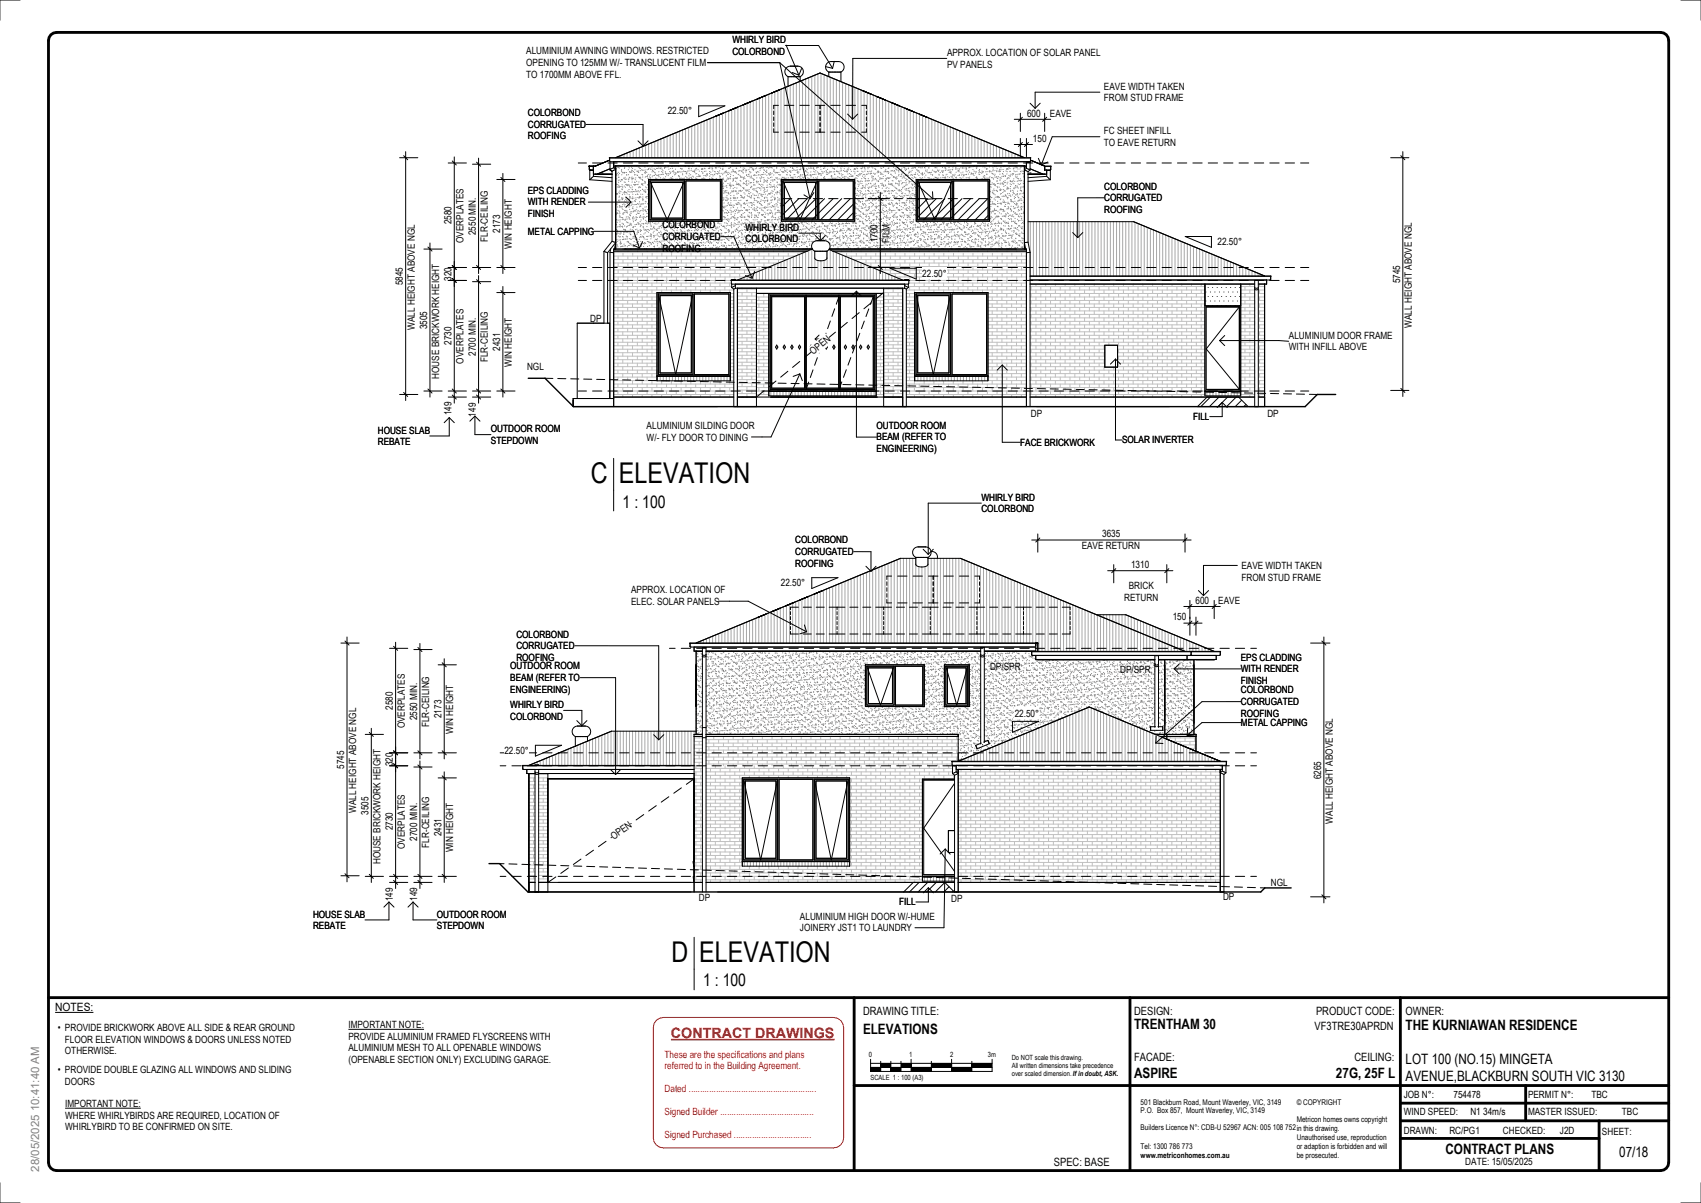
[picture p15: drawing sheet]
<svg xmlns="http://www.w3.org/2000/svg" width="420mm" height="297mm" viewBox="0 0 420 297" stroke-linecap="round" stroke-linejoin="round" font-family="sans-serif">
<defs><g id="words">
<g font-size="7.1">
<text x="145.9" y="119.3">C</text>
<text x="152.8" y="119.3">ELEVATION</text>
<text x="165.8" y="237.6">D</text>
<text x="172.7" y="237.6">ELEVATION</text>
</g>
<g font-size="4.2">
<text x="153.8" y="125.3">1 : 100</text>
<text x="173.6" y="243.6">1 : 100</text>
</g>
<text font-size="3.5" fill="#f00" x="165.7" y="256.3">CONTRACT DRAWINGS</text>
<g font-size="3.5">
<text x="213.1" y="255.3">ELEVATIONS</text>
<text x="280.1" y="254.2">TRENTHAM 30</text>
<text x="347.1" y="254.4">THE KURNIAWAN RESIDENCE</text>
<text x="347.1" y="262.7">LOT 100 (NO.15) MINGETA</text>
<text x="280.1" y="266.3">ASPIRE</text>
<text x="329.9" y="266.3">27G, 25F L</text>
<text x="347.1" y="266.9">AVENUE,BLACKBURN SOUTH VIC 3130</text>
<text x="357" y="285">CONTRACT PLANS</text>
<text x="399.9" y="285.6">07/18</text>
</g>
<g font-size="2.8">
<text x="13.6" y="249.7">NOTES:</text>
<text x="213.1" y="250.6">DRAWING TITLE:</text>
<text x="280.1" y="250.6">DESIGN:</text>
<text x="325" y="250.6">PRODUCT CODE:</text>
<text x="347.1" y="250.6">OWNER:</text>
<text x="324.6" y="254.3">VF3TRE30APRDN</text>
<text x="280.1" y="262.1">FACADE:</text>
<text x="334.5" y="261.9">CEILING:</text>
<text x="260.3" y="288.1">SPEC: BASE</text>
</g>
<text font-size="2.8" fill="#808080" x="9.7" y="289.4" transform="rotate(-90 9.7 289.4)">28/05/2025 10:41:40 AM</text>
<g font-size="2.5">
<text x="180.9" y="10.6">WHIRLY BIRD</text>
<text x="130" y="13.5">ALUMINIUM AWNING WINDOWS. RESTRICTED</text>
<text x="130" y="16.3">OPENING TO 125MM W/- TRANSLUCENT FILM</text>
<text x="180.9" y="13.5">COLORBOND</text>
<text x="233.9" y="13.8">APPROX. LOCATION OF SOLAR PANEL</text>
<text x="233.9" y="16.7">PV PANELS</text>
<text x="130" y="19.1">TO 1700MM ABOVE FFL.</text>
<text x="272.6" y="22.2">EAVE WIDTH TAKEN</text>
<text x="130.3" y="28.7">COLORBOND</text>
<text x="164.9" y="28.3">22.50°</text>
<text x="253.6" y="28.8">600</text>
<text x="259.3" y="28.8">EAVE</text>
<text x="272.6" y="25">FROM STUD FRAME</text>
<text x="130.3" y="31.6">CORRUGATED</text>
<text x="130.3" y="34.4">ROOFING</text>
<text x="255.1" y="35">150</text>
<text x="272.6" y="33.2">FC SHEET INFILL</text>
<text x="272.6" y="36">TO EAVE RETURN</text>
<text x="130.3" y="47.9">EPS CLADDING</text>
<text x="272.7" y="46.8">COLORBOND</text>
<text x="130.3" y="50.7">WITH RENDER</text>
<text x="130.3" y="53.6">FINISH</text>
<text x="272.7" y="49.7">CORRUGATED</text>
<text x="272.7" y="52.5">ROOFING</text>
<text x="111.5" y="55.4" transform="rotate(-90 111.5 55.4)">2580</text>
<text x="117.5" y="58.1" transform="rotate(-90 117.5 58.1)">2550 MIN.</text>
<text x="120.4" y="59.7" transform="rotate(-90 120.4 59.7)">FLR-CEILING</text>
<text x="123.5" y="57.5" transform="rotate(-90 123.5 57.5)">2173</text>
<text x="130.3" y="58">METAL CAPPING</text>
<text x="163.6" y="56.4">COLORBOND</text>
<text x="163.6" y="59.3">CORRUGATED</text>
<text x="184.1" y="57">WHIRLY BIRD</text>
<text x="184.1" y="59.8">COLORBOND</text>
<text x="216.7" y="59.8" transform="rotate(-90 216.7 59.8)">1700</text>
<text x="219.6" y="59.9" transform="rotate(-90 219.6 59.9)">FILM</text>
<text x="114.4" y="60" transform="rotate(-90 114.4 60)">OVERPLATES</text>
<text x="126.4" y="61.4" transform="rotate(-90 126.4 61.4)">WIN HEIGHT</text>
<text x="163.6" y="62.1">ROOFING</text>
<text x="300.7" y="60.5">22.50°</text>
<text x="99.5" y="70.5" transform="rotate(-90 99.5 70.5)">5845</text>
<text x="111.5" y="69.4" transform="rotate(-90 111.5 69.4)">320</text>
<text x="227.8" y="68.4">22.50°</text>
<text x="345.8" y="70" transform="rotate(-90 345.8 70)">5745</text>
<text x="102.4" y="81.5" transform="rotate(-90 102.4 81.5)">WALL HEIGHT ABOVE NGL</text>
<text x="105.5" y="81.3" transform="rotate(-90 105.5 81.3)">3505</text>
<text x="145.8" y="79.5">DP</text>
<text x="318.3" y="83.7">ALUMINIUM DOOR FRAME</text>
<text x="348.7" y="81" transform="rotate(-90 348.7 81)">WALL HEIGHT ABOVE NGL</text>
<text x="111.5" y="85.2" transform="rotate(-90 111.5 85.2)">2730</text>
<text x="114.4" y="89.8" transform="rotate(-90 114.4 89.8)">OVERPLATES</text>
<text x="117.5" y="87.8" transform="rotate(-90 117.5 87.8)">2700 MIN.</text>
<text x="120.4" y="89.5" transform="rotate(-90 120.4 89.5)">FLR-CEILING</text>
<text x="123.5" y="86.7" transform="rotate(-90 123.5 86.7)">2431</text>
<text x="200.9" y="87.7" transform="rotate(-39 200.9 87.7)">OPEN</text>
<text x="318.3" y="86.5">WITH INFILL ABOVE</text>
<text x="108.4" y="93.6" transform="rotate(-90 108.4 93.6)">HOUSE BRICKWORK HEIGHT</text>
<text x="126.4" y="90.6" transform="rotate(-90 126.4 90.6)">WIN HEIGHT</text>
<text x="130.2" y="91.3">NGL</text>
<text x="93.3" y="107.1">HOUSE SLAB</text>
<text x="111.5" y="102.6" transform="rotate(-90 111.5 102.6)">149</text>
<text x="117.5" y="102.9" transform="rotate(-90 117.5 102.9)">149</text>
<text x="121.2" y="106.7">OUTDOOR ROOM</text>
<text x="159.7" y="106">ALUMINIUM SILDING DOOR</text>
<text x="216.5" y="105.9">OUTDOOR ROOM</text>
<text x="254.6" y="103">DP</text>
<text x="294.7" y="103.7">FILL</text>
<text x="313" y="103">DP</text>
<text x="93.3" y="109.9">REBATE</text>
<text x="121.2" y="109.6">STEPDOWN</text>
<text x="159.7" y="108.8">W/- FLY DOOR TO DINING</text>
<text x="216.5" y="108.8">BEAM (REFER TO</text>
<text x="216.5" y="111.6">ENGINEERING)</text>
<text x="251.9" y="110.1">FACE BRICKWORK</text>
<text x="277.1" y="109.5">SOLAR INVERTER</text>
<text x="242.4" y="123.7">WHIRLY BIRD</text>
<text x="242.4" y="126.5">COLORBOND</text>
<text x="196.4" y="134.2">COLORBOND</text>
<text x="196.4" y="137.1">CORRUGATED</text>
<text x="267.1" y="135.6">EAVE RETURN</text>
<text x="272.2" y="132.7">3635</text>
<text x="196.4" y="139.9">ROOFING</text>
<text x="279.3" y="140.3">1310</text>
<text x="306.6" y="140.5">EAVE WIDTH TAKEN</text>
<text x="306.6" y="143.4">FROM STUD FRAME</text>
<text x="155.9" y="146.5">APPROX. LOCATION OF</text>
<text x="155.9" y="149.4">ELEC. SOLAR PANELS</text>
<text x="192.8" y="144.8">22.50°</text>
<text x="277.6" y="148.3">RETURN</text>
<text x="278.8" y="145.5">BRICK</text>
<text x="295.2" y="149.1">600</text>
<text x="300.9" y="149.1">EAVE</text>
<text x="289.6" y="153.2">150</text>
<text x="127.5" y="157.5">COLORBOND</text>
<text x="127.5" y="160.3">CORRUGATED</text>
<text x="126" y="165.3">OUTDOOR ROOM</text>
<text x="127.5" y="163.2">ROOFING</text>
<text x="244.5" y="165.5">DP/SPR</text>
<text x="276.6" y="166.1">DP/SPR</text>
<text x="306.4" y="163.2">EPS CLADDING</text>
<text x="306.4" y="166">WITH RENDER</text>
<text x="126" y="168.2">BEAM (REFER TO</text>
<text x="126" y="171">ENGINEERING)</text>
<text x="306.4" y="168.9">FINISH</text>
<text x="306.4" y="171.3">COLORBOND</text>
<text x="97" y="175.3" transform="rotate(-90 97 175.3)">2580</text>
<text x="99.9" y="179.9" transform="rotate(-90 99.9 179.9)">OVERPLATES</text>
<text x="103" y="177.9" transform="rotate(-90 103 177.9)">2550 MIN.</text>
<text x="106" y="179.6" transform="rotate(-90 106 179.6)">FLR-CEILING</text>
<text x="109" y="177.3" transform="rotate(-90 109 177.3)">2173</text>
<text x="126" y="174.8">WHIRLY BIRD</text>
<text x="126" y="177.7">COLORBOND</text>
<text x="250.6" y="177">22.50°</text>
<text x="306.4" y="174.1">CORRUGATED</text>
<text x="306.4" y="176.9">ROOFING</text>
<text x="306.4" y="179.3">METAL CAPPING</text>
<text x="112" y="181.3" transform="rotate(-90 112 181.3)">WIN HEIGHT</text>
<text x="85" y="189.8" transform="rotate(-90 85 189.8)">5745</text>
<text x="97" y="189.2" transform="rotate(-90 97 189.2)">320</text>
<text x="124.6" y="186.2">22.50°</text>
<text x="326.3" y="192.4" transform="rotate(-90 326.3 192.4)">6265</text>
<text x="87.9" y="200.8" transform="rotate(-90 87.9 200.8)">WALL HEIGHT ABOVE NGL</text>
<text x="91" y="201.2" transform="rotate(-90 91 201.2)">3505</text>
<text x="329.2" y="203.4" transform="rotate(-90 329.2 203.4)">WALL HEIGHT ABOVE NGL</text>
<text x="97" y="205.1" transform="rotate(-90 97 205.1)">2730</text>
<text x="99.9" y="209.7" transform="rotate(-90 99.9 209.7)">OVERPLATES</text>
<text x="103" y="207.7" transform="rotate(-90 103 207.7)">2700 MIN.</text>
<text x="106" y="209.3" transform="rotate(-90 106 209.3)">FLR-CEILING</text>
<text x="109" y="206.6" transform="rotate(-90 109 206.6)">2431</text>
<text x="151.6" y="207.5" transform="rotate(-35 151.6 207.5)">OPEN</text>
<text x="93.9" y="213.4" transform="rotate(-90 93.9 213.4)">HOUSE BRICKWORK HEIGHT</text>
<text x="112" y="210.5" transform="rotate(-90 112 210.5)">WIN HEIGHT</text>
<text x="313.8" y="218.9">NGL</text>
<text x="77.3" y="226.6">HOUSE SLAB</text>
<text x="97" y="222.6" transform="rotate(-90 97 222.6)">149</text>
<text x="103" y="222.5" transform="rotate(-90 103 222.5)">149</text>
<text x="107.9" y="226.6">OUTDOOR ROOM</text>
<text x="172.6" y="222.5">DP</text>
<text x="197.6" y="227.2">ALUMINIUM HIGH DOOR W/-HUME</text>
<text x="222.1" y="223.6">FILL</text>
<text x="234.9" y="222.7">DP</text>
<text x="302" y="222.2">DP</text>
<text x="77.3" y="229.4">REBATE</text>
<text x="107.9" y="229.4">STEPDOWN</text>
<text x="197.6" y="230">JOINERY JST1 TO LAUNDRY</text>
<text x="14.3" y="254.7">• PROVIDE BRICKWORK ABOVE ALL SIDE &amp; REAR GROUND</text>
<text x="16" y="257.5">FLOOR ELEVATION WINDOWS &amp; DOORS UNLESS NOTED</text>
<text x="86" y="253.9">IMPORTANT NOTE:</text>
<text x="86" y="256.8">PROVIDE ALUMINIUM FRAMED FLYSCREENS WITH</text>
<text x="16" y="260.4">OTHERWISE.</text>
<text x="86" y="259.6">ALUMINIUM MESH TO ALL OPENABLE WINDOWS</text>
<text x="86" y="262.5">(OPENABLE SECTION ONLY) EXCLUDING GARAGE.</text>
<text x="14.3" y="265">• PROVIDE DOUBLE GLAZING ALL WINDOWS AND SLIDING</text>
<text x="16" y="267.9">DOORS</text>
<text x="16.1" y="273.4">IMPORTANT NOTE:</text>
<text x="346.7" y="271.2">JOB N°:</text>
<text x="346.7" y="275.3">WIND SPEED:</text>
<text x="358.9" y="271.2">754478</text>
<text x="363.1" y="275.3">N1 34m/s</text>
<text x="377.4" y="275.3">MASTER ISSUED:</text>
<text x="377.4" y="271.2">PERMIT N°:</text>
<text x="393" y="271.2">TBC</text>
<text x="400.5" y="275.3">TBC</text>
<text x="16.1" y="276.3">WHERE WHIRLYBIRDS ARE REQUIRED, LOCATION OF</text>
<text x="16.1" y="279.1">WHIRLYBIRD TO BE CONFIRMED ON SITE.</text>
<text x="346.7" y="280.1">DRAWN:</text>
<text x="357.9" y="280.1">RC/PG1</text>
<text x="371.2" y="280.1">CHECKED:</text>
<text x="385.3" y="280.1">J2D</text>
<text x="395.6" y="280.4">SHEET:</text>
<text x="361.9" y="287.6">DATE: 15/05/2025</text>
</g>
<g font-size="2.5" fill="#f00">
<text x="164.1" y="261.2">These are the specifications and plans</text>
<text x="164.1" y="264">referred to in the Building Agreement.</text>
<text x="164.1" y="269.7">Dated ........................................................</text>
<text x="164.1" y="275.4">Signed Builder .........................................</text>
<text x="164.1" y="281.1">Signed Purchased ..................................</text>
</g>
<g font-size="1.9">
<text x="281.7" y="272.8">501 Blackburn Road, Mount Waverley, VIC, 3149</text>
<text x="281.7" y="275">P.O. Box 857, Mount Waverley, VIC, 3149</text>
<text x="320.2" y="272.8">© COPYRIGHT</text>
<text x="281.7" y="279.2">Builders Licence N°: CDB-U 52967 ACN: 005 108 752in this drawing.</text>
<text x="320.2" y="277.2">Metricon homes owns copyright</text>
<text x="320.2" y="281.5">Unauthorised use, reproduction</text>
<text x="281.7" y="283.7">Tel: 1300 786 773</text>
<text x="281.7" y="285.9">www.metriconhomes.com.au</text>
<text x="320.2" y="283.7">or adaption is forbidden and will</text>
<text x="320.2" y="285.9">be prosecuted.</text>
</g>
<g font-size="1.8">
<text x="214.6" y="261.1">0</text>
<text x="224.5" y="261.1">1</text>
<text x="234.6" y="261.1">2</text>
<text x="244" y="261.1">3m</text>
<text x="249.9" y="261.7">Do NOT scale this drawing.</text>
<text x="249.9" y="263.8">All written dimensions take precedence</text>
<text x="215" y="266.6">SCALE 1 : 100 (A3)</text>
<text x="249.9" y="265.8">over scaled dimension.If in doubt, ASK.</text>
</g>
</g></defs>
<g fill="#c0c0c0">
<path d="M202.2 85.2l.3 .5-.3 .5-.3-.5z"/>
<path d="M204.1 85.2l.2 .5-.2 .5-.3-.5z"/>
<path d="M200.3 85.2l.3 .5-.3 .5-.3-.5z"/>
<path d="M205.9 85.2l.3 .5-.3 .5-.3-.5z"/>
</g>
<g fill="#fff">
<path d="M199 95.9v.3h8.2v-.3zM199 72.9v.4h8.2v-.4z"/>
<path d="M199 73.3v22.6h8.2v-22.6zM205.9 85.2l.3 .5-.3 .5-.3-.5zM200.3 85.2l.3 .5-.3 .5-.3-.5zM204.1 85.2l.2 .5-.2 .5-.3-.5zM202.2 85.2l.3 .5-.3 .5-.3-.5z"/>
</g>
<g fill="#c0c0c0">
<path d="M193.7 85.2l.3 .5-.3 .5-.3-.5z"/>
<path d="M195.6 85.2l.3 .5-.3 .5-.3-.5z"/>
<path d="M191.8 85.2l.3 .5-.3 .5-.3-.5z"/>
<path d="M197.4 85.2l.3 .5-.3 .5-.2-.5z"/>
</g>
<g fill="#fff">
<path d="M190.2 72.9v23.3h8.8v-23.3zM190.6 73.3h8.1v22.6h-8.1z"/>
<path d="M190.6 73.3v22.6h8.1v-22.6zM195.6 85.2l.3 .5-.3 .5-.3-.5zM193.7 85.2l.3 .5-.3 .5-.3-.5zM191.8 85.2l.3 .5-.3 .5-.3-.5zM197.4 85.2l.3 .5-.3 .5-.2-.5z"/>
</g>
<g fill="#c0c0c0">
<path d="M210.7 85.2l.3 .5-.3 .5-.3-.5z"/>
<path d="M212.5 85.2l.3 .5-.3 .5-.2-.5z"/>
<path d="M208.8 85.2l.3 .5-.3 .5-.3-.5z"/>
<path d="M214.4 85.2l.3 .5-.3 .5-.3-.5z"/>
</g>
<g fill="#fff">
<path d="M189.9 96.6l26.5 .1z"/>
<path d="M189.9 96.7h26.5v1.1h-26.5z"/>
<path d="M152.1 40.9h2v20.6h-2z"/>
<path d="M251 40.9h2v20.6h-2z"/>
<path d="M235.5 44.7h8.5v9.6h-8.5z"/>
<path d="M227 45.1h7.8v8.8h-7.8z"/>
<path d="M202.2 44.7h8.5v9.6h-8.5z"/>
<path d="M193.7 45.1h7.7v8.8h-7.7z"/>
<path d="M169.4 44.7h8.5v9.6h-8.5z"/>
<path d="M160.9 45.1h7.7v8.8h-7.7z"/>
<path d="M152.1 38.9l50.4-20.9 50.5 20.9z"/>
<path d="M151.6 39.9h101.9v1h-101.9z"/>
<path d="M258 41.1v.9h.5v1h-.9z"/>
<path d="M146.5 41h.5l.4 2h-.9z"/>
<path d="M150.5 38.9l104.1 .1z"/>
<path d="M150.6 39.7h103.9l-.2 .2h-51.6h-52z"/>
<path d="M150.6 39.1h103.9v.6h-103.9z"/>
<path d="M150.5 39h104z"/>
<path d="M145.6 41l.9 .1z"/>
<path d="M145.5 41l1 .1z"/>
<path d="M145.5 41.1h1z"/>
<path d="M145.6 41.1h.9v.7h-.9z"/>
<path d="M145.6 41.8h.9v.2h-.8z"/>
<path d="M258 41h1.6z"/>
<path d="M258 41.8l1.5 .1-1.5 .1z"/>
<path d="M258 41.2l1.5-.1v.7h-1.5z"/>
<path d="M258 41.1h1.5z"/>
<path d="M147 43l4.1 .1z"/>
<path d="M253.9 43l4.1 .1z"/>
<path d="M258.9 42.1h.5v2.3l-.5-.4z"/>
<path d="M258.5 42.1h.4v1.9l-.4-.4z"/>
<path d="M253.9 44.3l5-.3 .5 .4-5.5 .4z"/>
<path d="M253.9 43.9l4.6-.3 .4 .4-5 .3z"/>
<path d="M295.7 100.4l2.4-2.3h7.8l2.3 2.3z"/>
<path d="M251 69.3h2.5v28.8h-2.5z"/>
<path d="M297.6 70.2h8.8v5.3h-8.8z"/>
<path d="M297.6 96.6l8.8 .1z"/>
<path d="M297.6 96.7h8.8v1.1h-8.8z"/>
<path d="M297.9 75.8h8.2v20.4h-8.2z"/>
<path d="M309.9 69.3h.8l.1 1.7a.62 .62 0 0 1-.9 0z"/>
<path d="M309.9 71l.4 .2 .4-.2 .1 .4a.62 .62 0 0 1-.9 0z"/>
<path d="M309.9 71.4l.4 .2 .4-.2 .1 29h-.9z"/>
<path d="M150.7 41.9v.1z"/>
<path d="M150.7 42l.4 .4z"/>
<path d="M151.4 60.7l-.3 1.7-.4-.1 .1-.9z"/>
<path d="M152 59.9l-.3 1.6h-.1v.9h-.5l.3-1.7z"/>
<path d="M150.7 62.3l.4 .1v36h-.4z"/>
<path d="M151.1 62.4h.4l.1 36h-.5z"/>
<path d="M253.9 40.1h.5v1.9l-.5-.2z"/>
<path d="M253.5 40.1h.4v1.7l-.4-.2z"/>
<path d="M253.4 42.2l.5-.4 .5 .2-.5 .4z"/>
<path d="M253 42l.5-.4 .4 .2-.5 .4z"/>
<path d="M253.4 42.2l.5 .2v17.4l-.5 .1z"/>
<path d="M253 42l.4 .2v17.7h-.4z"/>
<path d="M253.4 59.9l.5-.1 .5 2.5-.5 .1z"/>
<path d="M253 59.9h.4l.5 2.5h-.4v-.9h-.2z"/>
<path d="M253.9 62.4l.5-.1v38.1h-.5z"/>
<path d="M253.5 62.4h.4v38h-.4z"/>
<path d="M150.6 39.9h.5v1.7l-.5 .3z"/>
<path d="M151.1 39.9h.4v1.5l-.4 .2z"/>
<path d="M150.7 41.9l.4-.3 .5 .4-.5 .3z"/>
<path d="M151.1 41.6l.4-.2 .5 .4-.4 .2z"/>
<path d="M151.1 42.3l.5-.3v17.8l-.4-.2z"/>
<path d="M151.6 42l.4-.2v18.1l-.4-.1z"/>
<path d="M151.1 59.6l.5 .2-2 2.5-.4-.2z"/>
<path d="M151.6 59.8l.4 .1-2 2.5-.4-.1z"/>
<path d="M149.1 62.1l.5 .2v17.5h-.5z"/>
<path d="M149.6 62.3l.4 .1v17.4h-.4z"/>
<path d="M253 59.9l.3 1.6h-.3z"/>
<path d="M145.6 42.1h.5v1.9l-.5 .4z"/>
<path d="M146.1 42.1h.4v1.5l-.4 .4z"/>
<path d="M145.7 44.4l.4-.4 5 .3v.5z"/>
<path d="M146.1 44l.4-.4 4.6 .3v.4z"/>
<path d="M253.9 54.7h26l32.4 13.5h-57.9v-5.9l-.5-2.4z"/>
<path d="M254.4 69.2h58.4v1h-2v-.9h-.9v.9h-55.5z"/>
<path d="M254.4 68.2h59.5z"/>
<path d="M254.4 69h59.4l-.1 .1-29 .1h-30.3z"/>
<path d="M254.4 68.3h59.4v.7h-59.4z"/>
<path d="M254.4 68.3h59.4z"/>
<path d="M182.1 98.1h40.8v2.3h-40.8z"/>
<path d="M218.2 71.2h4.7v26.9h-4.7z"/>
<path d="M182.1 71.2h4.7v26.9h-4.7z"/>
<path d="M182.1 69.2l18.5-7.7 .6 .5v1.9a2.31 2.31 0 0 0 3 0v-1.8l.5-.5 18.2 7.6z"/>
<path d="M181.6 70.2h41.8v1h-41.8z"/>
<path d="M180.5 69.2h44z"/>
<path d="M180.6 70h43.8l-.1 .2h-20.8h-22.7z"/>
<path d="M180.6 69.3h43.8v.7h-43.8z"/>
<path d="M180.6 69.3h43.8z"/>
<path d="M186.8 71.2h31.4v1.3h-31.4z"/>
<path d="M130.5 93.4h4.1l7 7h180.7l3-3h4.6v13.6h-199.4z"/>
<path d="M142.5 79.8h4v18.6h-4z"/>
<path d="M146.5 79.8h4.1v18.6h-4.1z"/>
<path d="M141.5 98.4h10l.1 2h-10z"/>
<path d="M200.6 61.5h4.2l-.6 .5h-2.6h-.4z"/>
<path d="M200.7 60l.7-.5 2-.1a1.37 1.37 0 0 1 1.3 .6 1.37 1.37 0 0 1 .1 1.5h-4.2a1.36 1.36 0 0 1 .1-1.5z"/>
<path d="M202.7 62h1.5v1.9l-.3 .2-1.2 .3z"/>
<path d="M201.2 62h1.5v2.4l-.9-.1-.6-.4z"/>
<path d="M223.4 71.2l.5-.4 .4 .2-.5 .4z"/>
<path d="M223.4 70.6v.5l.5-.3z"/>
<path d="M223.4 71.2l.4 .2v29h-.4z"/>
<path d="M222.9 71.2h.5v29.2h-.5z"/>
<path d="M180.7 71l.4-.2 .6 .4-.5 .2z"/>
<path d="M181.1 70.8l.5 .3v-.5z"/>
<path d="M181.2 71.4l.5-.2v29.2h-.5z"/>
<path d="M181.7 71.2h.4v29.2h-.4z"/>
<path d="M194 18.4h2.1v.5h-1.5z"/>
<path d="M196.1 18.4h2.1l-.6 .5h-1.5z"/>
<path d="M194.3 16.7a2.04 2.04 0 0 1 1.8-.4v2.1h-2.1l-.2-.9z"/>
<path d="M196.1 16.3h.8a1.36 1.36 0 0 1 1.3 2.1h-2.1z"/>
<path d="M194.6 18.9h3v1.2l-3 1.2z"/>
<path d="M206.2 17.2h2.1l-.6 .6h-1.5z"/>
<path d="M204.1 17.2h2.1v.6h-1a1.03 1.03 0 0 1-1.1-.6z"/>
<path d="M206.2 15.2h.8a1.36 1.36 0 0 1 1.3 2h-2.1z"/>
<path d="M204.4 15.5a2.04 2.04 0 0 1 1.8-.3v2h-2.1l-.2-.8z"/>
<path d="M204.7 17.8h3v2.4l-3-1.3z"/>
<path d="M272.8 85.3h3.2v5.4h-3.2z"/>
<path d="M207.2 72.9v23.3h8.8v-23.3zM207.5 73.3h8.2v22.6h-8.2z"/>
<path d="M207.5 73.3v22.6h8.2v-22.6zM208.8 85.2l.3 .5-.3 .5-.3-.5zM212.5 85.2l.3 .5-.3 .5-.2-.5zM210.7 85.2l.3 .5-.3 .5-.3-.5zM214.4 85.2l.3 .5-.3 .5-.3-.5z"/>
<path d="M189.9 72.6v24h26.5v-24zM190.2 72.9h25.8v23.3h-25.8z"/>
<path d="M154.1 40.9v20.6h46.5a1.36 1.36 0 0 1 0-1.4 1.36 1.36 0 0 1 1.3-.7l1.9 .1a1.37 1.37 0 0 1 1 2h46.2v-20.6zM160.2 44.3h18.1v10.3h-18.1zM193 44.3h18.1v10.3h-18.1zM226.3 44.3h18.1v10.3h-18.1z"/>
<path d="M226.6 44.7v9.6h8.6v-9.6zM227 45.1h7.8v8.8h-7.8z"/>
<path d="M226.3 44.3v10.3h18.1v-10.3zM235.5 44.7h8.5v9.6h-8.5zM226.6 44.7h8.6v9.6h-8.6z"/>
<path d="M193.3 44.7v9.6h8.5v-9.6zM193.7 45.1h7.7v8.8h-7.7z"/>
<path d="M193 44.3v10.3h18.1v-10.3zM202.2 44.7h8.5v9.6h-8.5zM193.3 44.7h8.5v9.6h-8.5z"/>
<path d="M160.5 44.7v9.6h8.5v-9.6zM160.9 45.1h7.7v8.8h-7.7z"/>
<path d="M160.2 44.3v10.3h18.1v-10.3zM169.4 44.7h8.5v9.6h-8.5zM160.5 44.7h8.5v9.6h-8.5z"/>
<path d="M151.5 61.5v.5h47.9l1.2-.5zM204.8 61.5l-.1 .1 .9 .4h47.9v-.5z"/>
<path d="M147 41l.4 2 3.2-1.3v-2.1zM151.6 40.9v.4l.5-.2v-.2z"/>
<path d="M253.5 39.9l.9 .2v1.6l3.2 1.3 .4-2-3.5-1.4-.2 .3zM253 40.9v.2l.5 .2v-.4z"/>
<path d="M147.5 43h3.6v-.6l-.4-.4-.1-.3zM151.6 41.3l.5 .7v-.9z"/>
<path d="M254.4 41.7v.3l-.5 .4v.6h3.6zM253 41.1v.9l.5-.4v-.3z"/>
<path d="M254.4 70.2v27.9h55.4v-27.9h-3.4v27.6h-8.8v-27.6zM272.8 85.3h3.2v5.4h-3.2z"/>
<path d="M297.6 75.5v21.1h8.8v-21.1zM297.9 75.8h8.2v20.4h-8.2z"/>
<path d="M309.8 70.2l.1 27.9zM310.8 70.2v27.9h1.5v-27.9z"/>
<path d="M305.9 98.1l2.3 2.3h4.1v-2.3h-1.5l-.1 2.3h-.8v-2.3zM254.4 98.1v2.3h41.3l2.4-2.3z"/>
<path d="M151.6 62v7.3l30.5-.1 17.3-7.2zM205.6 62l17.3 7.2 30.6 .1v-7.3z"/>
<path d="M223.8 98.1v2.3h29.7v-2.3zM151.6 98.1v2.3h29.6v-2.3z"/>
<path d="M223.9 70.2v.6l.4 .2v-.8zM223.9 69.1l.4 .1z"/>
<path d="M223.4 70.2v.4l.5 .2v-.6zM223.4 69.1l.5 .1z"/>
<path d="M180.7 70.1v.9l.4-.2v-.6zM180.7 69.1l.4 .1z"/>
<path d="M181.1 70.2v.6l.5-.2v-.4zM181.1 69.1l.5 .1z"/>
</g>
<g fill="none" stroke="#c0c0c0" stroke-width=".25">
<path d="M151.6 69.9h29M151.6 70.8h29.1M151.6 71.6h29.6M151.6 72.5h10.7M151.6 73.3h10.7M151.6 74.2h10.7M151.6 75.1h10.7M151.6 75.9h10.7M151.6 76.8h10.7M151.6 77.6h10.7M151.6 78.5h10.7M151.6 79.4h10.7"/>
<path d="M151.6 62.4h46.9M151.6 63.2h44.8M151.6 64.1h42.7M151.6 65.8h38.6M151.6 66.7h36.5M151.6 67.5h34.4M151.6 68.4h32.4M151.6 69.3h29M152.6 69.3v.6M152.6 70.8v.8M152.6 72.5v.8M152.6 74.2v.9"/>
<path d="M152.6 75.9v.9M152.6 77.6v.9M152.6 79.4v.8M152.7 62v.4M152.7 63.2v.9M152.7 65v.8M152.7 66.7v.8M152.7 68.4v.9M153.8 69.9v.9M153.8 71.6v.9M153.8 73.3v.9M153.8 75.1v.8"/>
<path d="M153.8 76.8v.8M153.8 78.5v.9M153.9 69.3h.1M153.9 62.4v.8M153.9 64.1v.9M153.9 65.8v.9M153.9 67.5v.9M155 70.8v.8M155 72.5v.8M155 74.2v.9M155 75.9v.9M155 77.6v.9"/>
<path d="M155 79.4v.8M155.1 62v.4M155.1 63.2v.9M155.1 65v.8M155.1 66.7v.8M155.1 68.4l-.1 1.5M156.2 69.9v.9M156.2 71.6v.9M156.2 73.3v.9M156.2 75.1v.8M156.2 76.8v.8M156.2 78.5v.9"/>
<path d="M156.3 69.3h.1M156.3 62.4v.8M156.3 64.1v.9M156.3 65.8v.9M156.3 67.5v.9M157.4 69.3v.6M157.4 70.8v.8M157.4 72.5v.8M157.4 74.2v.9M157.4 75.9v.9M157.4 77.6v.9M157.4 79.4v.8"/>
<path d="M157.5 62v.4M157.5 63.2v.9M157.5 65v.8M157.5 66.7v.8M157.5 68.4v.9M158.6 69.9v.9M158.6 71.6v.9M158.6 73.3v.9M158.6 75.1v.8M158.6 76.8v.8M158.6 78.5v.9M158.7 69.3h.1"/>
<path d="M158.7 62.4v.8M158.7 64.1v.9M158.7 65.8v.9M158.7 67.5v.9M159.8 69.3v.6M159.8 70.8v.8M159.8 72.5v.8M159.8 74.2v.9M159.8 75.9v.9M159.8 77.6v.9M159.8 79.4v.8M159.9 62v.4"/>
<path d="M159.9 63.2v.9M159.9 65v.8M159.9 66.7v.8M159.9 68.4v.9M161 69.9v.9M161 71.6v.9M161 73.3v.9M161 75.1v.8M161 76.8v.8M161 78.5v.9M161.1 69.3h.1M161.1 62.4v.8"/>
<path d="M161.1 64.1v.9M161.1 65.8v.9M161.1 67.5v.9M162.2 69.3v.6M162.2 70.8v.8M162.2 72.5v.8M162.2 74.2v.9M162.2 75.9v.9M162.2 77.6v.9M162.2 79.4v.8M162.3 62v.4M162.3 63.2v.9"/>
<path d="M162.3 65v.8M162.3 66.7v.8M162.3 68.4v.9M163.4 69.9v.9M163.4 71.6v.7M163.5 69.3h.1M163.5 62.4v.8M163.5 64.1v.9M163.5 65.8v.9M163.5 67.5v.9M164.6 69.3v.6M164.6 70.8v.8"/>
<path d="M164.7 62v.4M164.7 63.2v.9M164.7 65v.8M164.7 66.7v.8M164.7 68.4v.9M165.8 69.9v.9M165.8 71.6v.7M165.9 69.3h.1M165.9 62.4v.8M165.9 64.1v.9M165.9 65.8v.9M165.9 67.5v.9"/>
<path d="M167 69.3v.6M167 70.8v.8M167.1 62v.4M167.1 63.2v.9M167.1 65v.8M167.1 66.7v.8M167.1 68.4v.9M168.2 69.9v.9M168.2 71.6v.7M168.3 69.3h.1M168.3 62.4v.8M168.3 64.1v.9"/>
<path d="M168.3 65.8v.9M168.3 67.5v.9M169.4 69.3v.6M169.4 70.8v.8M169.5 62v.4M169.5 63.2v.9M169.5 65v.8M169.5 66.7v.8M169.5 68.4v.9M170.6 69.9v.9M170.6 71.6v.7M170.7 69.3h.1"/>
<path d="M170.7 62.4v.8M170.7 64.1v.9M170.7 65.8v.9M170.7 67.5v.9M171.8 69.3v.6M171.8 70.8v.8M171.9 62v.4M171.9 63.2v.9M171.9 65v.8M171.9 66.7v.8M171.9 68.4v.9M173 69.9v.9"/>
<path d="M173 71.6v.7M173.1 69.3h.1M173.1 62.4v.8M173.1 64.1v.9M173.1 65.8v.9M173.1 67.5v.9M174.2 70.8v.8M174.3 62v.4M174.3 63.2v.9M174.3 65v.8M174.3 66.7v.8M174.3 68.4l-.1 1.5"/>
<path d="M175.4 69.9v.9M175.4 71.6v.7M175.5 69.3h.1M175.5 62.4v.8M175.5 64.1v.9M175.5 65.8v.9M175.5 67.5v.9M176.6 70.8v.8M176.7 62v.4M176.7 63.2v.9M176.7 65v.8M176.7 66.7v.8"/>
<path d="M176.7 68.4l-.1 1.5M177.8 69.9v.9M177.8 71.6v.7M177.9 69.3h.1M177.9 62.4v.8M177.9 64.1v.9M177.9 65.8v.9M177.9 67.5v.9M179 69.3v.6M179 70.8v.8M179.1 62v.4M179.1 63.2v.9"/>
<path d="M179.1 65v.8M179.1 66.7v.8M179.1 68.4v.9M180.2 69.9v.9M180.2 71.6v.7M180.3 69.3h.1M180.3 62.4v.8M180.3 64.1v.9M180.3 65.8v.9M180.3 67.5v.9M180.4 72.5h.8M180.4 73.3h.8"/>
<path d="M180.4 74.2h.8M180.4 75.1h.8M180.4 75.9h.8M180.4 76.8h.8M180.4 77.6h.8M180.4 78.5h.8M180.4 79.4h.8M181.5 62v.4M181.5 63.2v.9M181.5 65v.8M181.5 66.7v.8M181.5 68.4v.7"/>
<path d="M182.1 71.4h4.7M182.1 72.3h4.7M182.1 73.1h4.7M182.1 74h4.7M182.1 74.8h4.7M182.1 75.7h4.7M182.1 76.6h4.7M182.1 77.4h4.7M182.1 78.3h4.7M182.1 79.1h4.7M182.1 80h4.7M182.7 62.4v.8"/>
<path d="M182.7 64.1v.9M182.7 65.8v.9M182.7 67.5v.9M183.3 71.2v.2M183.3 72.3v.8M183.3 74v.8M183.3 75.7v.9M183.3 77.4v.9M183.3 79.1v.9M183.9 62v.4M183.9 63.2v.9M183.9 65v.8"/>
<path d="M183.9 66.7v.8M183.9 68.4h.1M184.5 71.4v.9M184.5 73.1v.9M184.5 74.8v.9M184.5 76.6v.8M184.5 78.3v.8M184.5 80v.9M185.1 62.4v.8M185.1 64.1v.9M185.1 65.8v.9M185.1 67.5v.4"/>
<path d="M185.7 71.2v.2M185.7 72.3v.8M185.7 74v.8M185.7 75.7v.9M185.7 77.4v.9M185.7 79.1v.9M186.3 62v.4M186.3 63.2v.9M186.3 65v.8M186.3 66.7v.7M186.8 72.5h31.4M186.8 73.3h3.1"/>
<path d="M186.8 74.2h3.1M186.8 75.1h3.1M186.8 75.9h3.1M186.8 76.8h3.1M186.8 77.6h3.1M186.8 78.5h3.1M186.8 79.4h3.1M187.4 73.3v.9M187.4 75.1v.8M187.4 76.8v.8M187.4 78.5v.9M187.5 62.4v.8"/>
<path d="M187.5 64.1v.9M187.5 65.8v.9M188.6 72.5v.8M188.6 74.2v.9M188.6 75.9v.9M188.6 77.6v.9M188.6 79.4v.8M188.7 62v.4M188.7 63.2v.9M188.7 65v.8M189.8 73.3v.9M189.8 75.1v.8"/>
<path d="M189.8 76.8v.8M189.8 78.5v.9M189.9 62.4v.8M189.9 64.1v.9M189.9 65.8v.2M191 72.5v.1M191.1 62v.4M191.1 63.2v.9M191.1 65v.5M192.3 64.1v.9h-40.7M192.3 62.4v.8M193.4 72.5v.1"/>
<path d="M193.5 62v.4M193.5 63.2v.9M194.7 62.4v.8M195.8 72.5v.1M195.9 62v.4M195.9 63.2v.3M197.1 62.4v.6M198.2 72.5v.1M198.3 62v.4M200.6 72.5v.1M203 72.5v.1M205.4 72.5v.1"/>
<path d="M206.5 62.4h47M206.7 62.4h.1M207.8 72.5v.1M207.9 62v.4M208.6 63.2h44.9M209.1 62.4v.8M210.2 72.5v.1M210.3 62v.4M210.3 63.2v.7M210.7 64.1h42.8M211.5 62.4v.8M211.5 64.1v.3"/>
<path d="M212.6 72.5v.1M212.7 62v.4M212.7 63.2v.9M212.8 65h40.7M213.9 62.4v.8M213.9 64.1v.9M214.8 65.8h38.7M215 72.5v.1M215.1 62v.4M215.1 63.2v.9M215.1 65v.8M216.3 62.4v.8"/>
<path d="M216.3 64.1v.9M216.3 65.8v.6M216.4 73.3h1.8M216.4 74.2h1.8M216.4 75.1h1.8M216.4 75.9h1.8M216.4 76.8h1.8M216.4 77.6h1.8M216.4 78.5h1.8M216.4 79.4h1.8M216.9 66.7h36.6M217.4 72.5v.8"/>
<path d="M217.4 74.2v.9M217.4 75.9v.9M217.4 77.6v.9M217.4 79.4v.8M217.5 62v.4M217.5 63.2v.9M217.5 65v.8M217.5 66.7v.2M218.2 71.4h4.7M218.2 72.3h4.7M218.2 73.1h4.7M218.2 74h4.7"/>
<path d="M218.2 74.8h4.7M218.2 75.7h4.7M218.2 76.6h4.7M218.2 77.4h4.7M218.2 78.3h4.7M218.2 79.1h4.7M218.2 80h4.7M218.7 62.4v.8M218.7 64.1v.9M218.7 65.8v.9M219 67.5h34.5M219.4 71.2v.2"/>
<path d="M219.4 72.3v.8M219.4 74v.8M219.4 75.7v.9M219.4 77.4v.9M219.4 79.1v.9M219.9 62v.4M219.9 63.2v.9M219.9 65v.8M219.9 66.7v.8M220.6 71.4v.9M220.6 73.1v.9M220.6 74.8v.9"/>
<path d="M220.6 76.6v.8M220.6 78.3v.8M220.6 80v.9M221.1 67.5v.9h32.4M221.1 62.4v.8M221.1 64.1v.9M221.1 65.8v.9M221.8 71.2v.2M221.8 72.3v.8M221.8 74v.8M221.8 75.7v.9M221.8 77.4v.9"/>
<path d="M221.8 79.1v.9M222.3 62v.4M222.3 63.2v.9M222.3 65v.8M222.3 66.7v.8M222.3 68.4v.5M223.5 62.4v.8M223.5 64.1v.9M223.5 65.8v.9M223.5 67.5v.9M223.8 79.4h2.1M223.8 78.5h2.1"/>
<path d="M223.8 77.6h2.1M223.8 76.8h2.1M223.8 75.9h2.1M223.8 75.1h2.1M223.8 74.2h2.1M223.8 73.3h2.1M223.8 72.5h2.1M223.8 71.6h29.7M224.3 70.8h29.2M224.4 69.9h29.1M224.5 69.3h29M224.6 69.3v.6"/>
<path d="M224.6 70.8v.8M224.6 72.5v.8M224.6 74.2v.9M224.6 75.9v.9M224.6 77.6v.9M224.6 79.4v.8M224.7 62v.4M224.7 63.2v.9M224.7 65v.8M224.7 66.7v.8M224.7 68.4v.9M225.8 69.9v.9"/>
<path d="M225.8 71.6v.9M225.8 73.3v.9M225.8 75.1v.8M225.8 76.8v.8M225.8 78.5v.9M225.9 69.3h.1M225.9 62.4v.8M225.9 64.1v.9M225.9 65.8v.9M225.9 67.5v.9M227 69.3v.6M227 70.8v.8"/>
<path d="M227.1 62v.4M227.1 63.2v.9M227.1 65v.8M227.1 66.7v.8M227.1 68.4v.9M228.2 69.9v.9M228.2 71.6v.7M228.3 69.3h.1M228.3 62.4v.8M228.3 64.1v.9M228.3 65.8v.9M228.3 67.5v.9"/>
<path d="M229.4 69.3v.6M229.4 70.8v.8M229.5 62v.4M229.5 63.2v.9M229.5 65v.8M229.5 66.7v.8M229.5 68.4v.9M230.6 69.9v.9M230.6 71.6v.7M230.7 69.3h.1M230.7 62.4v.8M230.7 64.1v.9"/>
<path d="M230.7 65.8v.9M230.7 67.5v.9M231.8 69.3v.6M231.8 70.8v.8M231.9 62v.4M231.9 63.2v.9M231.9 65v.8M231.9 66.7v.8M231.9 68.4v.9M233 69.9v.9M233 71.6v.7M233.1 69.3h.1"/>
<path d="M233.1 62.4v.8M233.1 64.1v.9M233.1 65.8v.9M233.1 67.5v.9M234.2 69.3v.6M234.2 70.8v.8M234.3 62v.4M234.3 63.2v.9M234.3 65v.8M234.3 66.7v.8M234.3 68.4v.9M235.4 69.9v.9"/>
<path d="M235.4 71.6v.7M235.5 69.3h.1M235.5 62.4v.8M235.5 64.1v.9M235.5 65.8v.9M235.5 67.5v.9M236.6 69.3v.6M236.6 70.8v.8M236.7 62v.4M236.7 63.2v.9M236.7 65v.8M236.7 66.7v.8"/>
<path d="M236.7 68.4v.9M237.8 69.9v.9M237.8 71.6v.7M237.9 69.3h.1M237.9 62.4v.8M237.9 64.1v.9M237.9 65.8v.9M237.9 67.5v.9M239 70.8v.8M239.1 62v.4M239.1 63.2v.9M239.1 65v.8"/>
<path d="M239.1 66.7v.8M239.1 68.4l-.1 1.5M240.2 69.9v.9M240.2 71.6v.7M240.3 69.3h.1M240.3 62.4v.8M240.3 64.1v.9M240.3 65.8v.9M240.3 67.5v.9M241.4 69.3v.6M241.4 70.8v.8M241.5 62v.4"/>
<path d="M241.5 63.2v.9M241.5 65v.8M241.5 66.7v.8M241.5 68.4v.9M242.6 69.9v.9M242.6 71.6v.7M242.7 69.3h.1M242.7 62.4v.8M242.7 64.1v.9M242.7 65.8v.9M242.7 67.5v.9M243.8 69.3v.6"/>
<path d="M243.8 70.8v.8M243.9 62v.4M243.9 63.2v.9M243.9 65v.8M243.9 66.7v.8M243.9 68.4v.9M244 72.5h9.5M244 73.3h9.5M244 74.2h9.5M244 75.1h9.5M244 75.9h9.5M244 76.8h9.5"/>
<path d="M244 77.6h9.5M244 78.5h9.5M244 79.4h9.5M245 69.9v.9M245 71.6v.9M245 73.3v.9M245 75.1v.8M245 76.8v.8M245 78.5v.9M245.1 69.3h.1M245.1 62.4v.8M245.1 64.1v.9"/>
<path d="M245.1 65.8v.9M245.1 67.5v.9M246.2 69.3v.6M246.2 70.8v.8M246.2 72.5v.8M246.2 74.2v.9M246.2 75.9v.9M246.2 77.6v.9M246.2 79.4v.8M246.3 62v.4M246.3 63.2v.9M246.3 65v.8"/>
<path d="M246.3 66.7v.8M246.3 68.4v.9M247.4 69.9v.9M247.4 71.6v.9M247.4 73.3v.9M247.4 75.1v.8M247.4 76.8v.8M247.4 78.5v.9M247.5 69.3h.1M247.5 62.4v.8M247.5 64.1v.9M247.5 65.8v.9"/>
<path d="M247.5 67.5v.9M248.6 69.3v.6M248.6 70.8v.8M248.6 72.5v.8M248.6 74.2v.9M248.6 75.9v.9M248.6 77.6v.9M248.6 79.4v.8M248.7 62v.4M248.7 63.2v.9M248.7 65v.8M248.7 66.7v.8"/>
<path d="M248.7 68.4v.9M249.8 69.9v.9M249.8 71.6v.9M249.8 73.3v.9M249.8 75.1v.8M249.8 76.8v.8M249.8 78.5v.9M249.9 69.3h.1M249.9 62.4v.8M249.9 64.1v.9M249.9 65.8v.9M249.9 67.5v.9"/>
<path d="M251 69.3v.6M251 70.8v.8M251 72.5v.8M251 74.2v.9M251 75.9v.9M251 77.6v.9M251 79.4v.8M251.1 62v.4M251.1 63.2v.9M251.1 65v.8M251.1 66.7v.8M251.1 68.4v.9"/>
<path d="M252.2 69.9v.9M252.2 71.6v.9M252.2 73.3v.9M252.2 75.1v.8M252.2 76.8v.8M252.2 78.5v.9M252.3 69.3h.1M252.3 62.4v.8M252.3 64.1v.9M252.3 65.8v.9M252.3 67.5v.9M253.4 69.3v.6"/>
<path d="M253.4 70.8v.8M253.4 72.5v.8M253.4 74.2v.9M253.4 75.9v.9M253.4 77.6v.9M253.4 79.4v.8M254.4 70.8h43.2M254.4 71.6h43.2M254.4 72.5h43.2M254.4 73.3h43.2M254.4 74.2h43.2M254.4 75.1h43.2"/>
<path d="M254.4 75.9h43.2M254.4 76.8h43.2M254.4 77.6h43.2M254.4 78.5h43.2M254.4 79.4h43.2M254.6 70.8v.8M254.6 72.5v.8M254.6 74.2v.9M254.6 75.9v.9M254.6 77.6v.9M254.6 79.4v.8M255.8 70.2v.6"/>
<path d="M255.8 71.6v.9M255.8 73.3v.9M255.8 75.1v.8M255.8 76.8v.8M255.8 78.5v.9M257 70.8v.8M257 72.5v.8M257 74.2v.9M257 75.9v.9M257 77.6v.9M257 79.4v.8M258.2 70.2v.6"/>
<path d="M258.2 71.6v.9M258.2 73.3v.9M258.2 75.1v.8M258.2 76.8v.8M258.2 78.5v.9M259.4 70.8v.8M259.4 72.5v.8M259.4 74.2v.9M259.4 75.9v.9M259.4 77.6v.9M259.4 79.4v.8M260.6 70.2v.6"/>
<path d="M260.6 71.6v.9M260.6 73.3v.9M260.6 75.1v.8M260.6 76.8v.8M260.6 78.5v.9M261.8 70.8v.8M261.8 72.5v.8M261.8 74.2v.9M261.8 75.9v.9M261.8 77.6v.9M261.8 79.4v.8M263 70.2v.6"/>
<path d="M263 71.6v.9M263 73.3v.9M263 75.1v.8M263 76.8v.8M263 78.5v.9M264.2 70.8v.8M264.2 72.5v.8M264.2 74.2v.9M264.2 75.9v.9M264.2 77.6v.9M264.2 79.4v.8M265.4 70.2v.6"/>
<path d="M265.4 71.6v.9M265.4 73.3v.9M265.4 75.1v.8M265.4 76.8v.8M265.4 78.5v.9M266.6 70.8v.8M266.6 72.5v.8M266.6 74.2v.9M266.6 75.9v.9M266.6 77.6v.9M266.6 79.4v.8M267.8 70.2v.6"/>
<path d="M267.8 71.6v.9M267.8 73.3v.9M267.8 75.1v.8M267.8 76.8v.8M267.8 78.5v.9M269 70.8v.8M269 72.5v.8M269 74.2v.9M269 75.9v.9M269 77.6v.9M269 79.4v.8M270.2 70.2v.6"/>
<path d="M270.2 71.6v.9M270.2 73.3v.9M270.2 75.1v.8M270.2 76.8v.8M270.2 78.5v.9M271.4 70.8v.8M271.4 72.5v.8M271.4 74.2v.9M271.4 75.9v.9M271.4 77.6v.9M271.4 79.4v.8M272.6 70.2v.6"/>
<path d="M272.6 71.6v.9M272.6 73.3v.9M272.6 75.1v.8M272.6 76.8v.8M272.6 78.5v.9M273.8 70.8v.8M273.8 72.5v.8M273.8 74.2v.9M273.8 75.9v.9M273.8 77.6v.9M273.8 79.4v.8M275 70.2v.6"/>
<path d="M275 71.6v.9M275 73.3v.9M275 75.1v.8M275 76.8v.8M275 78.5v.9M276.2 70.8v.8M276.2 72.5v.8M276.2 74.2v.9M276.2 75.9v.9M276.2 77.6v.9M276.2 79.4v.8M277.4 70.2v.6"/>
<path d="M277.4 71.6v.9M277.4 73.3v.9M277.4 75.1v.8M277.4 76.8v.8M277.4 78.5v.9M278.6 70.8v.8M278.6 72.5v.8M278.6 74.2v.9M278.6 75.9v.9M278.6 77.6v.9M278.6 79.4v.8M279.8 70.2v.6"/>
<path d="M279.8 71.6v.9M279.8 73.3v.9M279.8 75.1v.8M279.8 76.8v.8M279.8 78.5v.9M281 70.8v.8M281 72.5v.8M281 74.2v.9M281 75.9v.9M281 77.6v.9M281 79.4v.8M282.2 70.2v.6"/>
<path d="M282.2 71.6v.9M282.2 73.3v.9M282.2 75.1v.8M282.2 76.8v.8M282.2 78.5v.9M283.4 70.8v.8M283.4 72.5v.8M283.4 74.2v.9M283.4 75.9v.9M283.4 77.6v.9M283.4 79.4v.8M284.6 70.2v.6"/>
<path d="M284.6 71.6v.9M284.6 73.3v.9M284.6 75.1v.8M284.6 76.8v.8M284.6 78.5v.9M285.8 70.8v.8M285.8 72.5v.8M285.8 74.2v.9M285.8 75.9v.9M285.8 77.6v.9M285.8 79.4v.8M287 70.2v.6"/>
<path d="M287 71.6v.9M287 73.3v.9M287 75.1v.8M287 76.8v.8M287 78.5v.9M288.2 70.8v.8M288.2 72.5v.8M288.2 74.2v.9M288.2 75.9v.9M288.2 77.6v.9M288.2 79.4v.8M289.4 70.2v.6"/>
<path d="M289.4 71.6v.9M289.4 73.3v.9M289.4 75.1v.8M289.4 76.8v.8M289.4 78.5v.9M290.6 70.8v.8M290.6 72.5v.8M290.6 74.2v.9M290.6 75.9v.9M290.6 77.6v.9M290.6 79.4v.8M291.8 70.2v.6"/>
<path d="M291.8 71.6v.9M291.8 73.3v.9M291.8 75.1v.8M291.8 76.8v.8M291.8 78.5v.9M293 70.8v.8M293 72.5v.8M293 74.2v.9M293 75.9v.9M293 77.6v.9M293 79.4v.8M294.2 70.2v.6"/>
<path d="M294.2 71.6v.9M294.2 73.3v.9M294.2 75.1v.8M294.2 76.8v.8M294.2 78.5v.9M295.4 70.8v.8M295.4 72.5v.8M295.4 74.2v.9M295.4 75.9v.9M295.4 77.6v.9M295.4 79.4v.8M296.6 70.2v.6"/>
<path d="M296.6 71.6v.9M296.6 73.3v.9M296.6 75.1v.8M296.6 76.8v.8M296.6 78.5v.9M306.4 70.8h3.5v.8h-3.5M306.4 72.5h3.5v.8h-3.5M306.4 74.2h3.5v.9h-3.5M306.4 75.9h3.5v.9h-3.5M306.4 77.6h3.5v.9h-3.5M306.4 79.4h3.5v.8h-3.5M307.5 70.8v.8"/>
<path d="M307.5 72.5v.8M307.5 74.2v.9M307.5 75.9v.9M307.5 77.6v.9M307.5 79.4v.8M308.7 70.2v.6M308.7 71.6v.9M308.7 73.3v.9M308.7 75.1v.8M308.7 76.8v.8M308.7 78.5v.9M310.7 70.8h1.6v.8h-1.5"/>
<path d="M310.8 72.5h1.5v.8h-1.5M310.8 74.2h1.5v.9h-1.5M310.8 75.9h1.5v.9h-1.5M310.8 77.6h1.5v.9h-1.5M310.8 79.4h1.5v.8h-1.5M311.1 70.2v.6M311.1 71.6v.9M311.1 73.3v.9M311.1 75.1v.8M311.1 76.8v.8M311.1 78.5v.9M151.6 80.2h10.7"/>
<path d="M151.6 81.1h10.7M151.6 81.9h10.7M151.6 82.8h10.7M151.6 83.7h10.7M151.6 84.5h10.7M151.6 85.4h10.7M151.6 86.2h10.7M151.6 87.1h10.7M151.6 88h10.7M151.6 88.8h10.7M151.6 89.7h10.7M151.6 90.5h10.7"/>
<path d="M151.6 91.4h10.7M151.6 92.3h10.7M151.6 93.1h10.7M151.6 94h10.7M151.6 94.8h29.6M151.6 95.7h29.6M151.6 96.6h29.6M151.6 97.4h29.6M152.6 81.1v.8M152.6 82.8v.9M152.6 84.5v.9M152.6 86.2v.9"/>
<path d="M152.6 88v.8M152.6 89.7v.8M152.6 91.4v.9M152.6 93.1v.9M152.6 94.8v.9M152.6 96.6v.8M153.8 80.2v.9M153.8 81.9v.9M153.8 83.7v.8M153.8 85.4v.8M153.8 87.1v.9M153.8 88.8v.9"/>
<path d="M153.8 90.5v.9M153.8 92.3v.8M153.8 94v.8M153.8 95.7v.9M153.8 97.4v.7M155 81.1v.8M155 82.8v.9M155 84.5v.9M155 86.2v.9M155 88v.8M155 89.7v.8M155 91.4v.9"/>
<path d="M155 93.1v.9M155 94.8v.9M155 96.6v.8M156.2 80.2v.9M156.2 81.9v.9M156.2 83.7v.8M156.2 85.4v.8M156.2 87.1v.9M156.2 88.8v.9M156.2 90.5v.9M156.2 92.3v.8M156.2 94v.8"/>
<path d="M156.2 95.7v.9M156.2 97.4v.7M157.4 81.1v.8M157.4 82.8v.9M157.4 84.5v.9M157.4 86.2v.9M157.4 88v.8M157.4 89.7v.8M157.4 91.4v.9M157.4 93.1v.9M157.4 94.8v.9M157.4 96.6v.8"/>
<path d="M158.6 80.2v.9M158.6 81.9v.9M158.6 83.7v.8M158.6 85.4v.8M158.6 87.1v.9M158.6 88.8v.9M158.6 90.5v.9M158.6 92.3v.8M158.6 94v.8M158.6 95.7v.9M158.6 97.4v.7M159.8 81.1v.8"/>
<path d="M159.8 82.8v.9M159.8 84.5v.9M159.8 86.2v.9M159.8 88v.8M159.8 89.7v.8M159.8 91.4v.9M159.8 93.1v.9M159.8 94.8v.9M159.8 96.6v.8M161 80.2v.9M161 81.9v.9M161 83.7v.8"/>
<path d="M161 85.4v.8M161 87.1v.9M161 88.8v.9M161 90.5v.9M161 92.3v.8M161 94v.8M161 95.7v.9M161 97.4v.7M162.2 81.1v.8M162.2 82.8v.9M162.2 84.5v.9M162.2 86.2v.9"/>
<path d="M162.2 88v.8M162.2 89.7v.8M162.2 91.4v.9M162.2 93.1v.9M162.2 94.8v.9M162.2 96.6v.8M163.4 94v.8M163.4 95.7v.9M163.4 97.4v.7M164.6 94.8v.9M164.6 96.6v.8M165.8 94v.8"/>
<path d="M165.8 95.7v.9M165.8 97.4v.7M167 94.8v.9M167 96.6v.8M168.2 94v.8M168.2 95.7v.9M168.2 97.4v.7M169.4 94.8v.9M169.4 96.6v.8M170.6 94v.8M170.6 95.7v.9M170.6 97.4v.7"/>
<path d="M171.8 94.8v.9M171.8 96.6v.8M173 94v.8M173 95.7v.9M173 97.4v.7M174.2 94.8v.9M174.2 96.6v.8M175.4 94v.8M175.4 95.7v.9M175.4 97.4v.7M176.6 94.8v.9M176.6 96.6v.8"/>
<path d="M177.8 94v.8M177.8 95.7v.9M177.8 97.4v.7M179 94.8v.9M179 96.6v.8M180.2 94v.8M180.2 95.7v.9M180.2 97.4v.7M180.4 80.2h.8M180.4 81.1h.8M180.4 81.9h.8M180.4 82.8h.8"/>
<path d="M180.4 83.7h.8M180.4 84.5h.8M180.4 85.4h.8M180.4 86.2h.8M180.4 87.1h.8M180.4 88h.8M180.4 88.8h.8M180.4 89.7h.8M180.4 90.5h.8M180.4 91.4h.8M180.4 92.3h.8M180.4 93.1h.8"/>
<path d="M180.4 94h.8M182.1 80.9h4.7M182.1 81.7h4.7M182.1 82.6h4.7M182.1 83.4h4.7M182.1 84.3h4.7M182.1 85.2h4.7M182.1 86h4.7M182.1 86.9h4.7M182.1 87.7h4.7M182.1 88.6h4.7M182.1 89.5h4.7"/>
<path d="M182.1 90.3h4.7M182.1 91.2h4.7M182.1 92h4.7M182.1 92.9h4.7M182.1 93.8h4.7M182.1 94.6h4.7M182.1 95.5h4.7M182.1 96.3h4.7M182.1 97.2h4.7M183.3 98.1h.1M183.3 80.9v.8M183.3 82.6v.8"/>
<path d="M183.3 84.3v.9M183.3 86v.9M183.3 87.7v.9M183.3 89.5v.8M183.3 91.2v.8M183.3 92.9v.9M183.3 94.6v.9M183.3 96.3v.9M184.5 81.7v.9M184.5 83.4v.9M184.5 85.2v.8M184.5 86.9v.8"/>
<path d="M184.5 88.6v.9M184.5 90.3v.9M184.5 92v.9M184.5 93.8v.8M184.5 95.5v.8M184.5 97.2v.9M185.7 98.1h.1M185.7 80.9v.8M185.7 82.6v.8M185.7 84.3v.9M185.7 86v.9M185.7 87.7v.9"/>
<path d="M185.7 89.5v.8M185.7 91.2v.8M185.7 92.9v.9M185.7 94.6v.9M185.7 96.3v.9M186.8 80.2h3.1M186.8 81.1h3.1M186.8 81.9h3.1M186.8 82.8h3.1M186.8 83.7h3.1M186.8 84.5h3.1M186.8 85.4h3.1"/>
<path d="M186.8 86.2h3.1M186.8 87.1h3.1M186.8 88h3.1M186.8 88.8h3.1M186.8 89.7h3.1M186.8 90.5h3.1M186.8 91.4h3.1M186.8 92.3h3.1M186.8 93.1h3.1M186.8 94h3.1M186.8 94.8h3.1M186.8 95.7h3.1"/>
<path d="M186.8 96.6h3.1M186.8 97.4h3.1M187.4 80.2v.9M187.4 81.9v.9M187.4 83.7v.8M187.4 85.4v.8M187.4 87.1v.9M187.4 88.8v.9M187.4 90.5v.9M187.4 92.3v.8M187.4 94v.8M187.4 95.7v.9"/>
<path d="M187.4 97.4v.7M188.6 81.1v.8M188.6 82.8v.9M188.6 84.5v.9M188.6 86.2v.9M188.6 88v.8M188.6 89.7v.8M188.6 91.4v.9M188.6 93.1v.9M188.6 94.8v.9M188.6 96.6v.8M189.8 80.2v.9"/>
<path d="M189.8 81.9v.9M189.8 83.7v.8M189.8 85.4v.8M189.8 87.1v.9M189.8 88.8v.9M189.8 90.5v.9M189.8 92.3v.8M189.8 94v.8M189.8 95.7v.9M189.8 97.4v.7M192.2 97.8v.3M194.6 97.8v.3"/>
<path d="M197 97.8v.3M199.4 97.8v.3M201.8 97.8v.3M204.2 97.8v.3M206.6 97.8v.3M209 97.8v.3M211.4 97.8v.3M213.8 97.8v.3M216.2 97.8v.3M216.4 80.2h1.8M216.4 81.1h1.8M216.4 81.9h1.8"/>
<path d="M216.4 82.8h1.8M216.4 83.7h1.8M216.4 84.5h1.8M216.4 85.4h1.8M216.4 86.2h1.8M216.4 87.1h1.8M216.4 88h1.8M216.4 88.8h1.8M216.4 89.7h1.8M216.4 90.5h1.8M216.4 91.4h1.8M216.4 92.3h1.8"/>
<path d="M216.4 93.1h1.8M216.4 94h1.8M216.4 94.8h1.8M216.4 95.7h1.8M216.4 96.6h1.8M216.4 97.4h1.8M217.4 81.1v.8M217.4 82.8v.9M217.4 84.5v.9M217.4 86.2v.9M217.4 88v.8M217.4 89.7v.8"/>
<path d="M217.4 91.4v.9M217.4 93.1v.9M217.4 94.8v.9M217.4 96.6v.8M218.2 80.9h4.7M218.2 81.7h4.7M218.2 82.6h4.7M218.2 83.4h4.7M218.2 84.3h4.7M218.2 85.2h4.7M218.2 86h4.7M218.2 86.9h4.7"/>
<path d="M218.2 87.7h4.7M218.2 88.6h4.7M218.2 89.5h4.7M218.2 90.3h4.7M218.2 91.2h4.7M218.2 92h4.7M218.2 92.9h4.7M218.2 93.8h4.7M218.2 94.6h4.7M218.2 95.5h4.7M218.2 96.3h4.7M218.2 97.2h4.7"/>
<path d="M219.4 98.1h.1M219.4 80.9v.8M219.4 82.6v.8M219.4 84.3v.9M219.4 86v.9M219.4 87.7v.9M219.4 89.5v.8M219.4 91.2v.8M219.4 92.9v.9M219.4 94.6v.9M219.4 96.3v.9M220.6 81.7v.9"/>
<path d="M220.6 83.4v.9M220.6 85.2v.8M220.6 86.9v.8M220.6 88.6v.9M220.6 90.3v.9M220.6 92v.9M220.6 93.8v.8M220.6 95.5v.8M220.6 97.2v.9M221.8 98.1h.1M221.8 80.9v.8M221.8 82.6v.8"/>
<path d="M221.8 84.3v.9M221.8 86v.9M221.8 87.7v.9M221.8 89.5v.8M221.8 91.2v.8M221.8 92.9v.9M221.8 94.6v.9M221.8 96.3v.9M223.8 80.2h2.1M223.8 81.1h2.1M223.8 81.9h2.1M223.8 82.8h2.1"/>
<path d="M223.8 83.7h2.1M223.8 84.5h2.1M223.8 85.4h2.1M223.8 86.2h2.1M223.8 87.1h2.1M223.8 88h2.1M223.8 88.8h2.1M223.8 89.7h2.1M223.8 90.5h2.1M223.8 91.4h2.1M223.8 92.3h2.1M223.8 93.1h2.1"/>
<path d="M223.8 94h2.1M223.8 94.8h29.7M223.8 95.7h29.7M223.8 96.6h29.7M223.8 97.4h29.7M224.6 81.1v.8M224.6 82.8v.9M224.6 84.5v.9M224.6 86.2v.9M224.6 88v.8M224.6 89.7v.8M224.6 91.4v.9"/>
<path d="M224.6 93.1v.9M224.6 94.8v.9M224.6 96.6v.8M225.8 80.2v.9M225.8 81.9v.9M225.8 83.7v.8M225.8 85.4v.8M225.8 87.1v.9M225.8 88.8v.9M225.8 90.5v.9M225.8 92.3v.8M225.8 94v.8"/>
<path d="M225.8 95.7v.9M225.8 97.4v.7M227 94.8v.9M227 96.6v.8M228.2 94v.8M228.2 95.7v.9M228.2 97.4v.7M229.4 94.8v.9M229.4 96.6v.8M230.6 94v.8M230.6 95.7v.9M230.6 97.4v.7"/>
<path d="M231.8 94.8v.9M231.8 96.6v.8M233 94v.8M233 95.7v.9M233 97.4v.7M234.2 94.8v.9M234.2 96.6v.8M235.4 94v.8M235.4 95.7v.9M235.4 97.4v.7M236.6 94.8v.9M236.6 96.6v.8"/>
<path d="M237.8 94v.8M237.8 95.7v.9M237.8 97.4v.7M239 94.8v.9M239 96.6v.8M240.2 94v.8M240.2 95.7v.9M240.2 97.4v.7M241.4 94.8v.9M241.4 96.6v.8M242.6 94v.8M242.6 95.7v.9"/>
<path d="M242.6 97.4v.7M243.8 94.8v.9M243.8 96.6v.8M244 80.2h9.5M244 81.1h9.5M244 81.9h9.5M244 82.8h9.5M244 83.7h9.5M244 84.5h9.5M244 85.4h9.5M244 86.2h9.5M244 87.1h9.5"/>
<path d="M244 88h9.5M244 88.8h9.5M244 89.7h9.5M244 90.5h9.5M244 91.4h9.5M244 92.3h9.5M244 93.1h9.5M244 94h9.5M245 80.2v.9M245 81.9v.9M245 83.7v.8M245 85.4v.8"/>
<path d="M245 87.1v.9M245 88.8v.9M245 90.5v.9M245 92.3v.8M245 94v.8M245 95.7v.9M245 97.4v.7M246.2 81.1v.8M246.2 82.8v.9M246.2 84.5v.9M246.2 86.2v.9M246.2 88v.8"/>
<path d="M246.2 89.7v.8M246.2 91.4v.9M246.2 93.1v.9M246.2 94.8v.9M246.2 96.6v.8M247.4 80.2v.9M247.4 81.9v.9M247.4 83.7v.8M247.4 85.4v.8M247.4 87.1v.9M247.4 88.8v.9M247.4 90.5v.9"/>
<path d="M247.4 92.3v.8M247.4 94v.8M247.4 95.7v.9M247.4 97.4v.7M248.6 81.1v.8M248.6 82.8v.9M248.6 84.5v.9M248.6 86.2v.9M248.6 88v.8M248.6 89.7v.8M248.6 91.4v.9M248.6 93.1v.9"/>
<path d="M248.6 94.8v.9M248.6 96.6v.8M249.8 80.2v.9M249.8 81.9v.9M249.8 83.7v.8M249.8 85.4v.8M249.8 87.1v.9M249.8 88.8v.9M249.8 90.5v.9M249.8 92.3v.8M249.8 94v.8M249.8 95.7v.9"/>
<path d="M249.8 97.4v.7M251 81.1v.8M251 82.8v.9M251 84.5v.9M251 86.2v.9M251 88v.8M251 89.7v.8M251 91.4v.9M251 93.1v.9M251 94.8v.9M251 96.6v.8M252.2 80.2v.9"/>
<path d="M252.2 81.9v.9M252.2 83.7v.8M252.2 85.4v.8M252.2 87.1v.9M252.2 88.8v.9M252.2 90.5v.9M252.2 92.3v.8M252.2 94v.8M252.2 95.7v.9M252.2 97.4v.7M253.4 81.1v.8M253.4 82.8v.9"/>
<path d="M253.4 84.5v.9M253.4 86.2v.9M253.4 88v.8M253.4 89.7v.8M253.4 91.4v.9M253.4 93.1v.9M253.4 94.8v.9M253.4 96.6v.8M254.4 90.5h18.4M254.4 91.4h43.2M254.4 92.3h43.2M254.4 93.1h43.2"/>
<path d="M254.4 94h43.2M254.4 94.8h43.2M254.4 95.7h43.2M254.4 96.6h43.2M254.4 97.4h43.2M254.4 80.2h43.2M254.4 81.1h43.2M254.4 81.9h43.2M254.4 82.8h43.2M254.4 83.7h43.2M254.4 84.5h43.2M254.4 85.4h18.4"/>
<path d="M254.4 86.2h18.4M254.4 87.1h18.4M254.4 88h18.4M254.4 88.8h18.4M254.4 89.7h18.4M254.6 81.1v.8M254.6 82.8v.9M254.6 84.5v.9M254.6 86.2v.9M254.6 88v.8M254.6 89.7v.8M254.6 91.4v.9"/>
<path d="M254.6 93.1v.9M254.6 94.8v.9M254.6 96.6v.8M255.8 80.2v.9M255.8 81.9v.9M255.8 83.7v.8M255.8 85.4v.8M255.8 87.1v.9M255.8 88.8v.9M255.8 90.5v.9M255.8 92.3v.8M255.8 94v.8"/>
<path d="M255.8 95.7v.9M255.8 97.4v.7M257 81.1v.8M257 82.8v.9M257 84.5v.9M257 86.2v.9M257 88v.8M257 89.7v.8M257 91.4v.9M257 93.1v.9M257 94.8v.9M257 96.6v.8"/>
<path d="M258.2 80.2v.9M258.2 81.9v.9M258.2 83.7v.8M258.2 85.4v.8M258.2 87.1v.9M258.2 88.8v.9M258.2 90.5v.9M258.2 92.3v.8M258.2 94v.8M258.2 95.7v.9M258.2 97.4v.7M259.4 81.1v.8"/>
<path d="M259.4 82.8v.9M259.4 84.5v.9M259.4 86.2v.9M259.4 88v.8M259.4 89.7v.8M259.4 91.4v.9M259.4 93.1v.9M259.4 94.8v.9M259.4 96.6v.8M260.6 80.2v.9M260.6 81.9v.9M260.6 83.7v.8"/>
<path d="M260.6 85.4v.8M260.6 87.1v.9M260.6 88.8v.9M260.6 90.5v.9M260.6 92.3v.8M260.6 94v.8M260.6 95.7v.9M260.6 97.4v.7M261.8 81.1v.8M261.8 82.8v.9M261.8 84.5v.9M261.8 86.2v.9"/>
<path d="M261.8 88v.8M261.8 89.7v.8M261.8 91.4v.9M261.8 93.1v.9M261.8 94.8v.9M261.8 96.6v.8M263 80.2v.9M263 81.9v.9M263 83.7v.8M263 85.4v.8M263 87.1v.9M263 88.8v.9"/>
<path d="M263 90.5v.9M263 92.3v.8M263 94v.8M263 95.7v.9M263 97.4v.7M264.2 81.1v.8M264.2 82.8v.9M264.2 84.5v.9M264.2 86.2v.9M264.2 88v.8M264.2 89.7v.8M264.2 91.4v.9"/>
<path d="M264.2 93.1v.9M264.2 94.8v.9M264.2 96.6v.8M265.4 80.2v.9M265.4 81.9v.9M265.4 83.7v.8M265.4 85.4v.8M265.4 87.1v.9M265.4 88.8v.9M265.4 90.5v.9M265.4 92.3v.8M265.4 94v.8"/>
<path d="M265.4 95.7v.9M265.4 97.4v.7M266.6 81.1v.8M266.6 82.8v.9M266.6 84.5v.9M266.6 86.2v.9M266.6 88v.8M266.6 89.7v.8M266.6 91.4v.9M266.6 93.1v.9M266.6 94.8v.9M266.6 96.6v.8"/>
<path d="M267.8 80.2v.9M267.8 81.9v.9M267.8 83.7v.8M267.8 85.4v.8M267.8 87.1v.9M267.8 88.8v.9M267.8 90.5v.9M267.8 92.3v.8M267.8 94v.8M267.8 95.7v.9M267.8 97.4v.7M269 81.1v.8"/>
<path d="M269 82.8v.9M269 84.5v.9M269 86.2v.9M269 88v.8M269 89.7v.8M269 91.4v.9M269 93.1v.9M269 94.8v.9M269 96.6v.8M270.2 80.2v.9M270.2 81.9v.9M270.2 83.7v.8"/>
<path d="M270.2 85.4v.8M270.2 87.1v.9M270.2 88.8v.9M270.2 90.5v.9M270.2 92.3v.8M270.2 94v.8M270.2 95.7v.9M270.2 97.4v.7M271.4 81.1v.8M271.4 82.8v.9M271.4 84.5v.9M271.4 86.2v.9"/>
<path d="M271.4 88v.8M271.4 89.7v.8M271.4 91.4v.9M271.4 93.1v.9M271.4 94.8v.9M271.4 96.6v.8M272.6 80.2v.9M272.6 81.9v.9M272.6 83.7v.8M272.6 85.4v.8M272.6 87.1v.9M272.6 88.8v.9"/>
<path d="M272.6 90.5v.9M272.6 92.3v.8M272.6 94v.8M272.6 95.7v.9M272.6 97.4v.7M273.8 81.1v.8M273.8 82.8v.9M273.8 84.5v.8M273.8 91.4v.9M273.8 93.1v.9M273.8 94.8v.9M273.8 96.6v.8"/>
<path d="M275 80.2v.9M275 81.9v.9M275 83.7v.8M275 90.7v.7M275 92.3v.8M275 94v.8M275 95.7v.9M275 97.4v.7M276 85.4h21.6M276 86.2h21.6M276 87.1h21.6M276 88h21.6"/>
<path d="M276 88.8h21.6M276 89.7h21.6M276 90.5h21.6M276.2 81.1v.8M276.2 82.8v.9M276.2 84.5v.9M276.2 86.2v.9M276.2 88v.8M276.2 89.7v.8M276.2 91.4v.9M276.2 93.1v.9M276.2 94.8v.9"/>
<path d="M276.2 96.6v.8M277.4 80.2v.9M277.4 81.9v.9M277.4 83.7v.8M277.4 85.4v.8M277.4 87.1v.9M277.4 88.8v.9M277.4 90.5v.9M277.4 92.3v.8M277.4 94v.8M277.4 95.7v.9M277.4 97.4v.7"/>
<path d="M278.6 81.1v.8M278.6 82.8v.9M278.6 84.5v.9M278.6 86.2v.9M278.6 88v.8M278.6 89.7v.8M278.6 91.4v.9M278.6 93.1v.9M278.6 94.8v.9M278.6 96.6v.8M279.8 80.2v.9M279.8 81.9v.9"/>
<path d="M279.8 83.7v.8M279.8 85.4v.8M279.8 87.1v.9M279.8 88.8v.9M279.8 90.5v.9M279.8 92.3v.8M279.8 94v.8M279.8 95.7v.9M279.8 97.4v.7M281 81.1v.8M281 82.8v.9M281 84.5v.9"/>
<path d="M281 86.2v.9M281 88v.8M281 89.7v.8M281 91.4v.9M281 93.1v.9M281 94.8v.9M281 96.6v.8M282.2 80.2v.9M282.2 81.9v.9M282.2 83.7v.8M282.2 85.4v.8M282.2 87.1v.9"/>
<path d="M282.2 88.8v.9M282.2 90.5v.9M282.2 92.3v.8M282.2 94v.8M282.2 95.7v.9M282.2 97.4v.7M283.4 81.1v.8M283.4 82.8v.9M283.4 84.5v.9M283.4 86.2v.9M283.4 88v.8M283.4 89.7v.8"/>
<path d="M283.4 91.4v.9M283.4 93.1v.9M283.4 94.8v.9M283.4 96.6v.8M284.6 80.2v.9M284.6 81.9v.9M284.6 83.7v.8M284.6 85.4v.8M284.6 87.1v.9M284.6 88.8v.9M284.6 90.5v.9M284.6 92.3v.8"/>
<path d="M284.6 94v.8M284.6 95.7v.9M284.6 97.4v.7M285.8 81.1v.8M285.8 82.8v.9M285.8 84.5v.9M285.8 86.2v.9M285.8 88v.8M285.8 89.7v.8M285.8 91.4v.9M285.8 93.1v.9M285.8 94.8v.9"/>
<path d="M285.8 96.6v.8M287 80.2v.9M287 81.9v.9M287 83.7v.8M287 85.4v.8M287 87.1v.9M287 88.8v.9M287 90.5v.9M287 92.3v.8M287 94v.8M287 95.7v.9M287 97.4v.7"/>
<path d="M288.2 81.1v.8M288.2 82.8v.9M288.2 84.5v.9M288.2 86.2v.9M288.2 88v.8M288.2 89.7v.8M288.2 91.4v.9M288.2 93.1v.9M288.2 94.8v.9M288.2 96.6v.8M289.4 80.2v.9M289.4 81.9v.9"/>
<path d="M289.4 83.7v.8M289.4 85.4v.8M289.4 87.1v.9M289.4 88.8v.9M289.4 90.5v.9M289.4 92.3v.8M289.4 94v.8M289.4 95.7v.9M289.4 97.4v.7M290.6 81.1v.8M290.6 82.8v.9M290.6 84.5v.9"/>
<path d="M290.6 86.2v.9M290.6 88v.8M290.6 89.7v.8M290.6 91.4v.9M290.6 93.1v.9M290.6 94.8v.9M290.6 96.6v.8M291.8 80.2v.9M291.8 81.9v.9M291.8 83.7v.8M291.8 85.4v.8M291.8 87.1v.9"/>
<path d="M291.8 88.8v.9M291.8 90.5v.9M291.8 92.3v.8M291.8 94v.8M291.8 95.7v.9M291.8 97.4v.7M293 81.1v.8M293 82.8v.9M293 84.5v.9M293 86.2v.9M293 88v.8M293 89.7v.8"/>
<path d="M293 91.4v.9M293 93.1v.9M293 94.8v.9M293 96.6v.8M294.2 80.2v.9M294.2 81.9v.9M294.2 83.7v.8M294.2 85.4v.8M294.2 87.1v.9M294.2 88.8v.9M294.2 90.5v.9M294.2 92.3v.8"/>
<path d="M294.2 94v.8M294.2 95.7v.9M294.2 97.4v.7M295.4 81.1v.8M295.4 82.8v.9M295.4 84.5v.9M295.4 86.2v.9M295.4 88v.8M295.4 89.7v.8M295.4 91.4v.9M295.4 93.1v.9M295.4 94.8v.9"/>
<path d="M295.4 96.6v.8M296.6 80.2v.9M296.6 81.9v.9M296.6 83.7v.8M296.6 85.4v.8M296.6 87.1v.9M296.6 88.8v.9M296.6 90.5v.9M296.6 92.3v.8M296.6 94v.8M296.6 95.7v.9M296.6 97.4v.7"/>
<path d="M299 97.8v.3M301.4 97.8v.3M303.8 97.8v.3M306.3 97.8v.3M306.4 81.1h3.5v.8h-3.5M306.4 82.8h3.5v.9h-3.5M306.4 84.5h3.5v.9h-3.5M306.4 86.2h3.5v.9h-3.5M306.4 88h3.5v.8h-3.5M306.4 89.7h3.5v.8h-3.5M306.4 91.4h3.5v.9h-3.5M306.4 93.1h3.5v.9h-3.5"/>
<path d="M306.4 94.8h3.5v.9h-3.5M306.4 96.6h3.5v.8h-3.5M307.5 81.1v.8M307.5 82.8v.9M307.5 84.5v.9M307.5 86.2v.9M307.5 88v.8M307.5 89.7v.8M307.5 91.4v.9M307.5 93.1v.9M307.5 94.8v.9M307.5 96.6v.8"/>
<path d="M308.7 80.2v.9M308.7 81.9v.9M308.7 83.7v.8M308.7 85.4v.8M308.7 87.1v.9M308.7 88.8v.9M308.7 90.5v.9M308.7 92.3v.8M308.7 94v.8M308.7 95.7v.9M308.7 97.4v.7M310.7 93.1h1.6v.9h-1.6"/>
<path d="M310.7 94.8h1.6v.9h-1.6M310.7 96.6h1.6v.8h-1.5M310.8 81.1h1.5v.8h-1.5M310.8 82.8h1.5v.9h-1.5M310.8 84.5h1.5v.9h-1.5M310.8 86.2h1.5v.9h-1.5M310.8 88h1.5v.8h-1.5M310.8 89.7h1.5v.8h-1.5M310.8 91.4h1.5v.9h-1.5M311.1 80.2v.9M311.1 81.9v.9M311.1 83.7v.8"/>
<path d="M311.1 85.4v.8M311.1 87.1v.9M311.1 88.8v.9M311.1 90.5v.9M311.1 92.3v.8M311.1 94v.8M311.1 95.7v.9M311.1 97.4v.7"/>
</g>
<g fill="none" stroke="#9e9e9e" stroke-width=".25">
<path d="M162.3 93v1M163.1 93v1M163.8 93v1M164.6 93v1M165.3 93v1M166.1 93v1M166.8 93v1M167.6 93v1M168.3 93v1M169.1 93v1M169.8 93v1M170.6 93v1"/>
<path d="M171.3 93v1M172.1 93v1M172.8 93v1M173.6 93v1M174.3 93v1M175.1 93v1M175.8 93v1M176.6 93v1M177.3 93v1M178.1 93v1M178.8 93v1M179.6 93v1"/>
<path d="M180.3 93v1M190.4 96.7v1.1M191.1 96.7v1.1M191.9 96.7v1.1M192.6 96.7v1.1M193.4 96.7v1.1M194.1 96.7v1.1M194.9 96.7v1.1M195.6 96.7v1.1M196.4 96.7v1.1M197.1 96.7v1.1M197.9 96.7v1.1"/>
<path d="M198.6 96.7v1.1M199.4 96.7v1.1M200.1 96.7v1.1M200.9 96.7v1.1M201.6 96.7v1.1M202.4 96.7v1.1M203.1 96.7v1.1M203.9 96.7v1.1M204.6 96.7v1.1M205.4 96.7v1.1M206.1 96.7v1.1M206.9 96.7v1.1"/>
<path d="M207.6 96.7v1.1M208.4 96.7v1.1M209.1 96.7v1.1M209.9 96.7v1.1M210.6 96.7v1.1M211.4 96.7v1.1M212.1 96.7v1.1M212.9 96.7v1.1M213.6 96.7v1.1M214.4 96.7v1.1M215.1 96.7v1.1M215.9 96.7v1.1"/>
<path d="M225.9 93v1M226.7 93v1M227.4 93v1M228.2 93v1M228.9 93v1M229.7 93v1M230.4 93v1M231.2 93v1M231.9 93v1M232.7 93v1M233.4 93v1M234.2 93v1"/>
<path d="M234.9 93v1M235.7 93v1M236.4 93v1M237.2 93v1M237.9 93v1M238.7 93v1M239.4 93v1M240.2 93v1M240.9 93v1M241.7 93v1M242.4 93v1M243.2 93v1"/>
<path d="M243.9 93v1M298 96.7v1.1M298.8 96.7v1.1M299.5 96.7v1.1M300.3 96.7v1.1M301 96.7v1.1M301.8 96.7v1.1M302.5 96.7v1.1M303.3 96.7v1.1M304 96.7v1.1M304.8 96.7v1.1M305.5 96.7v1.1"/>
<path d="M306.3 96.7v1.1"/>
</g>
<g fill="none" stroke="#808080" stroke-width=".25">
<path d="M152.1 44h.1M152.1 59.4h.1M152.1 49.3h.1M152.1 50.3v.1M152.1 56.1h.1M152.1 50.5v.1M152.2 51.8h-.1M152.2 43.1v.1M152.2 42.9h-.1M152.2 53h-.1M152.2 41.6h.1M152.2 45.5h.1"/>
<path d="M152.2 54.2v.1M152.2 47.9h.1M152.3 47.8v.1M152.3 44.1v.1M152.3 55.4l-.1 .1M152.3 47.9l.1 .1M152.3 52.8h-.1M152.3 43.2v.1M152.3 56.7h-.2M152.3 50.2h.1M152.3 57.7h-.1M152.3 52.5l.1 .1"/>
<path d="M152.3 50.5l.1 .1M152.4 57.9h-.1M152.4 54.3v.1M152.4 47.9v.1M152.4 59.1l-.1 .1M152.4 54.9h.1M152.4 56.9h.1M152.4 57.2l.1 .1M152.4 41.2v.1M152.5 52.6v.1M152.5 59.6h.1M152.5 46.2h-.1"/>
<path d="M152.5 45.6h.1M152.5 42.9h-.1M152.5 51.1h.1M152.5 57.3l.1 .1M152.6 47.8h-.1M152.6 51.9l.1 .1M152.6 56h-.1M152.6 52.7l-.1 .1M152.7 57.7h-.1M152.7 58.3h.1M152.7 41.3l-.1 .1M152.7 43.2h.1"/>
<path d="M152.7 42.5v.1M152.8 43.8h-.1M152.8 44.5h-.1M152.8 41.4h.1M152.8 45.7l.1 .1M152.8 49.5l.1 .1M152.8 45h-.1M152.8 49.4h-.1M152.8 43.7l.1 .1M152.8 46.2v.1M152.9 52.1h.1M152.9 46.1h.1"/>
<path d="M152.9 55.9h.1M152.9 54.4h-.1M152.9 47.4l-.1 .1M152.9 41.5h.1M152.9 59.3h-.1M152.9 48.4l.1 .1M152.9 48.7h.1M152.9 58.5h.1M152.9 50.8h.1M153 49.9h-.1M153 46.2h.1M153 51.1l-.1 .1"/>
<path d="M153 53.1l.1 .1M153 47.2h.1M153 42.8h.1M153 55.4l.1 .1M153 52.3v.1M153.1 50.9h.1M153.1 47.7l-.1 .1M153.1 53.6h-.1M153.1 57.8l.1 .1M153.1 53.5l.1 .1M153.1 44.5h-.1M153.1 54.8h.1"/>
<path d="M153.1 52.7h-.1M153.2 49.4h-.1M153.2 55.6h.1M153.2 56l-.1 .1M153.2 59.9h.1M153.2 57.6h-.1M153.2 54.3h-.1M153.2 57.2l-.1 .1M153.2 41h.1M153.2 44.8h.1M153.2 59.2h.1M153.2 58.5h.1"/>
<path d="M153.3 59.7h-.1M153.3 47.3l.1 .1M153.3 51.1l.1 .1M153.3 41.1h-.1M153.4 46.1h-.1M153.4 53.7h.1M153.4 57.5h.1M153.4 51h-.1M153.4 42h.1M153.5 55.9h-.1M153.5 42.4h.1M153.5 44.3l.1 .2"/>
<path d="M153.5 46.7h.1M153.5 48.7l.1 .1M153.5 41.9v.1M153.6 49v.1M153.6 43.1l-.1 .1M153.6 55.1l.1 .1M153.6 51.4h.1M153.6 41.1h.1M153.6 53.7l.2 .2M153.7 45.6h-.1M153.7 49.3h-.1M153.7 49.1v.1"/>
<path d="M153.7 46h-.1M153.7 56.1h.1M153.7 46.8l-.1 .1M153.7 54.2l-.1 .1M153.7 58.4h.1M153.7 42.6h.1M153.7 50.9v.1M153.7 46.4h.1M153.7 48v.1M153.8 59.2h-.1M153.8 55.9h-.1M153.8 49.3h-.1"/>
<path d="M153.8 48.9l.1 .1M153.8 52.7l.1 .1M153.8 50.5h.1M153.8 58.5l.1 .1M153.9 51.7l-.1 .1M153.9 55.3h.1M153.9 59.1h.1M153.9 42.7h-.1M153.9 52.9l-.1 .1M153.9 47.6h.1M153.9 54.2h.1M154 44h.1"/>
<path d="M154 55.4h-.1M154 52.6h-.1M154 56.6v.1M154 57.5h.1M154.1 50.3v.1M154.1 57.8l-.1 .1M154.1 42.6h.1M154.1 59.1h-.1M154.1 56.7l.1 .1M154.1 44.9l.1 .1M154.1 42.7h.2M154.2 41h-.1"/>
<path d="M154.2 47.3h.1M154.2 41.6h.1M154.2 46h-.1M154.2 49.6l.1 .1M154.2 44.1l.1 .1M154.3 51.9v.1M154.3 50.9h-.1M154.3 47.9v.1M154.3 47.6h-.1M154.3 47.4h.1M154.3 55.8h-.1M154.3 41.3l-.1 .1"/>
<path d="M154.3 54.3l.1 .1M154.3 50.5l.1 .1M154.3 52.5h-.1M154.3 56.6l.1 .1M154.4 42.6h-.1M154.4 52.1h.1M154.4 57.4l-.1 .1M154.4 43.8h-.1M154.4 56.9h.1M154.4 59l.1 .1M154.4 45v.1M154.5 56.7v.1"/>
<path d="M154.5 46.2l-.1 .1M154.5 44.3h-.1M154.5 45.6h.1M154.5 47.4l-.1 .1M154.5 49.2h-.1M154.6 48.7h-.1M154.6 51.9v.1M154.6 54.1h-.1M154.6 49.9h-.1M154.6 59.1h-.1M154.6 51.1v.1M154.6 58.3h.1"/>
<path d="M154.7 52.3l-.1 .1M154.7 53.6h-.1M154.7 42.6h.1M154.7 43.2h.1M154.8 54.8h-.1M154.8 45.7v.1M154.8 49.5v.1M154.8 45.5v.1M154.8 56l-.1 .1M154.8 47.5h-.1M154.8 44.2h-.1M154.8 40.9l.1 .1"/>
<path d="M154.8 57.2v.1M154.8 52.1h.1M154.8 47.9h.1M154.8 52.4v.1M154.8 55.9h.1M154.9 50.2v.1M154.9 49.2h-.1M154.9 58.5h-.1M154.9 57.4h-.1M154.9 45.6l.1 .1M154.9 58.5h.1M154.9 54.1h-.1"/>
<path d="M154.9 59.7h-.1M154.9 52.6h.1M154.9 54.9h.1M155 59h-.1M155 50.3v.1M155 47.2h.1M155 57.3h.1M155 59.6h.1M155.1 55v.1M155.1 45.8h-.1M155.1 53.5v.1M155.1 50.8h-.1"/>
<path d="M155.1 59.7h.1M155.2 59.9h.1M155.2 55.7h-.1M155.2 41h.1M155.2 41.9h-.1M155.2 44.8h.1M155.2 43.1v.1M155.3 47.3v.1M155.3 51.1l.1 .1M155.3 44.3l-.1 .1M155.3 45.6h.1M155.3 44.2h-.1"/>
<path d="M155.3 53.7h.1M155.4 41.4v.1M155.4 57.5h.1M155.4 46.8h-.1M155.4 49.1h-.1M155.4 43.8h.1M155.4 45.8h-.1M155.4 48l-.1 .1M155.4 54h-.1M155.4 46.1l.1 .1M155.4 42.4h.1M155.4 50.7h.1"/>
<path d="M155.4 49.2v.1M155.5 48.4v.1M155.5 58.9l-.1 .1M155.5 50.5h-.1M155.5 55.7h-.1M155.5 43.9h.1M155.5 48.7l.1 .1M155.5 50.8l.1 .1M155.5 51.7h.1M155.6 53.1l.1 .2M155.6 52.9l-.1 .1M155.6 48.6h.1"/>
<path d="M155.6 55.1l.1 .1M155.6 42.5h-.1M155.6 54.1l-.1 .1M155.6 55.5l.1 .1M155.6 55.4h.1M155.7 47.4h-.1M155.7 56.6h-.1M155.7 52.3h-.1M155.7 42.5l.1 .1M155.7 46.3l.1 .1M155.7 57.8v.1M155.7 57.3h.1"/>
<path d="M155.8 57.9v.1M155.8 59l-.1 .1M155.8 48.9l.1 .1M155.8 52.7l.1 .1M155.9 55.3h.1M155.9 59.1h.1M155.9 45.7h-.1M155.9 42.4h.1M156 44h.1M156 50.7h-.1M156 47.4h-.1M156 42v.1"/>
<path d="M156 55.6h-.1M156 41.3h.1M156 50.3l.1 .1M156 52.3h-.1M156 44.4h.1M156.1 42.5h-.1M156.1 46.7v.1M156.1 57.2h-.1M156.1 42.1l.1 .1M156.1 56.7h.1M156.1 43.7l-.1 .1M156.1 49.1h.1"/>
<path d="M156.1 44.9v.1M156.2 51.4h.1M156.2 41.6h.1M156.2 46.2h-.1M156.2 46.8l.1 .1M156.2 44l-.1 .1M156.2 53.8h.1M156.2 44.1l.1 .1M156.2 47.4h.1M156.2 47.9l.1 .1M156.2 49h.1M156.2 56.1h.1"/>
<path d="M156.3 48.6l-.1 .1M156.3 51.5v.1M156.3 53.9h-.1M156.3 50.5l.1 .1M156.3 49.8l-.1 .1M156.3 58.4l.1 .1M156.3 54.3l.1 .1M156.3 58.8h.1M156.3 51.1h.1M156.4 56.2h.1M156.4 56.9h.1M156.4 52.3h-.1"/>
<path d="M156.4 53.5v.1M156.5 42.4h-.1M156.5 54.7l-.1 .1M156.5 45.6h.1M156.5 47.3h-.1M156.5 56h-.1M156.5 57.2h.1M156.5 44h-.1M156.5 51.9l.1 .1M156.5 52.2h.1M156.6 48.9h-.1M156.6 58.4l-.1 .1"/>
<path d="M156.6 58.3h.1M156.6 53.9h-.1M156.6 59.6v.1M156.7 42.6v.1M156.7 58.8h-.1M156.7 43.2h.1M156.7 44.9v.1M156.7 45.7l.1 .1M156.7 47.3l.1 .1M156.7 49.5l.1 .1M156.8 49.6v.1M156.8 45.6h-.1"/>
<path d="M156.8 45.1h.1M156.8 52.1h.1M156.8 55.9h.1M156.8 50.5l-.1 .1M156.8 52l.1 .1M156.8 41.9v.1M156.9 54.3v.1M156.9 55.5h-.1M156.9 43.1l-.1 .1M156.9 49.7v.1M156.9 58.5h.1M156.9 44.3l-.1 .1"/>
<path d="M156.9 56.7l.1 .1M156.9 59l.1 .1M157 45.6h-.1M157 54.4v.1M157 47.2h.1M157 46.8h-.1M157 48v.1M157 43.9h.1M157.1 53.5v.1M157.1 59.1v.1M157.1 49.2l-.1 .1M157.1 48.9h-.1"/>
<path d="M157.1 45.6h-.1M157.1 50.5h.1M157.1 59.9h.1M157.1 53.8h.1M157.2 51.7h-.1M157.2 41h.1M157.2 58.7h-.1M157.2 44.8h.1M157.2 52.9l-.1 .1M157.2 54.1v.1M157.3 47.3v.1M157.3 51.1v.1"/>
<path d="M157.3 55.4h-.2M157.3 43.2l.1 .1M157.3 56.6h-.1M157.3 42.3h-.1M157.3 53.7h.1M157.3 57.5h.1M157.4 45.6h.1M157.4 57.8l-.1 .1M157.4 47.2h-.1M157.4 47.9h.1M157.4 59l-.1 .1M157.4 43.3l.1 .1"/>
<path d="M157.4 52.1h-.1M157.4 42.4h.1M157.4 50.3h.1M157.5 57h-.1M157.5 52.6h.1M157.5 48l.1 .1M157.5 48.7l.1 .1M157.5 54.9l.1 .1M157.5 57.3h.1M157.6 55.1v.1M157.6 52.7h.1M157.6 59.6l.1 .1"/>
<path d="M157.6 45.5h-.1M157.6 42.2h.1M157.7 57.4h.1M157.7 50.4h-.1M157.7 41.2l-.1 .1M157.7 47.1h-.1M157.7 46.3l.1 .1M157.7 55.4h-.1M157.7 42.5l.1 .1M157.7 52.1h.1M157.8 48.9v.1M157.8 43.7h-.1"/>
<path d="M157.8 52.7v.1M157.8 57h-.1M157.8 44.9l-.1 .1M157.8 43.8l.2 .1M157.8 55.3h.1M157.8 59.1h.1M157.9 46.1l-.1 .1M157.9 47.4h-.1M157.9 41.4l.1 .1M157.9 48.6h.1M157.9 44h.1M158 48.7l-.1 .1"/>
<path d="M158 49.8l-.1 .1M158 46.1v.1M158 53.7h-.1M158 50.3l.1 .1M158 51l-.1 .1M158 41.6h.1M158 58.6h.1M158 48.5l.1 .1M158.1 52.3h-.1M158.1 50.8v.1M158.1 56.7h.1M158.1 53.5h-.1"/>
<path d="M158.1 46.2l.1 .1M158.1 54.7v.1M158.1 53.2l.1 .1M158.1 41.6h.1M158.2 55.5v.1M158.2 42.1l-.1 .1M158.2 55.9l-.1 .1M158.2 50.9v.1M158.2 44.1l.1 .1M158.2 57.2h-.1M158.2 47.1h-.1M158.2 47.9l.1 .1"/>
<path d="M158.2 57.9h.1M158.2 43.8h.1M158.3 58.4h-.1M158.3 52h-.1M158.3 55.6v.1M158.3 50.5h.1M158.3 48.7h-.1M158.3 54.3h.1M158.3 59.6l-.1 .1M158.3 56.9h-.1M158.3 53.6h-.1M158.4 56.9h.1"/>
<path d="M158.4 58.6h-.1M158.4 45.6h.1M158.5 45.4h-.1M158.5 51.9l.1 .1M158.5 50.3h.1M158.5 41.8v.1M158.6 42.1h.1M158.6 55.2l-.1 .1M158.6 43.1h-.1M158.6 44.4h.1M158.6 58.3h.1M158.6 44.3h.1"/>
<path d="M158.7 46.8h.1M158.7 43.2h.1M158.7 45.5l-.1 .1M158.7 49.1h.1M158.7 44.5l.1 .1M158.7 46.7l-.1 .1M158.7 45.7l.1 .1M158.7 49.2h.2M158.7 49.5l.1 .1M158.7 51.4l.1 .1M158.7 48h.1M158.8 43.7h-.1"/>
<path d="M158.8 53.8h.1M158.8 52.1h.1M158.8 48.6h-.1M158.8 55.9h.1M158.8 45.3l-.1 .1M158.8 56.1l.1 .1M158.8 50.4v.1M158.8 53.6h.1M158.9 58.5h.1M158.9 50.3h-.1M158.9 51.6l-.1 .1M158.9 53.9h.1"/>
<path d="M158.9 58.5h-.1M158.9 52.9h-.1M158.9 55.2h-.1M158.9 54.1h.1M159 47.1v.1M159 58.6h.1M159 55.3l-.1 .1M159 42h-.1M159 56.5v.1M159 53.5l.1 .1M159.1 57.8h-.1M159.1 47h-.1"/>
<path d="M159.1 59.9h.1M159.1 59h-.1M159.1 51.9h-.1M159.2 41h.1M159.2 44.8h.1M159.2 56.8h-.1M159.2 42.6l.2 .2M159.2 47.3l.1 .1M159.2 51.1l.1 .1M159.3 45v.1M159.3 53.7h.1M159.3 57.5h.1"/>
<path d="M159.3 41.3h-.1M159.3 45.3h.1M159.3 49.7l.1 .1M159.4 42.5h-.1M159.4 42h-.1M159.4 52v.1M159.4 50.2h-.1M159.4 43.7l-.1 .1M159.4 42.4h.1M159.4 47.4l.1 .1M159.4 46.9h-.1M159.4 55.1h-.1"/>
<path d="M159.4 54.4h.1M159.4 44.9v.1M159.5 51.8l-.1 .1M159.5 48.7v.1M159.5 46.1l-.1 .1M159.5 52.1l.1 .1M159.5 47.4h-.1M159.5 56.8h-.1M159.5 59.1h.1M159.5 55.1h.1M159.6 48.6h-.1M159.6 56.8v.1"/>
<path d="M159.6 49.8l-.1 .1M159.6 43.6h-.1M159.6 53.5h.1M159.6 51v.1M159.7 48.5h-.1M159.7 42.5v.1M159.7 52.3h-.1M159.7 46.3l.1 .1M159.7 48.9l.1 .1M159.8 52.7v.1M159.8 58.4h-.1M159.8 54.7l-.1 .1"/>
<path d="M159.8 55.9l-.1 .1M159.8 55.3h.1M159.8 59.1h.1M159.8 57.2h.1M159.9 43.3h.1M159.9 41.9h-.1M159.9 58.4h-.1M159.9 45.6h.1M159.9 44h.1M159.9 59.6l-.1 .1M159.9 46.8l-.1 .1M159.9 41l.1 .1"/>
<path d="M159.9 43.6h.1M160 47.9v.1M160 51.8h-.1M160 50.3h.1M160 50.3l.1 .1M160 48.5h-.1M160 45.7h.1M160 56.7h-.1M160 53.4h.1M160 52.6l.1 .1M160.1 56.7h.1M160.1 55h.1"/>
<path d="M160.1 58.3h-.1M160.1 50.4h.1M160.1 41.6h.1M160.1 57.3l.1 .1M160.2 59.7h.1M160.2 45.2h-.1M160.2 44.1l.1 .1M160.2 55.1h.1M160.2 41.8l-.1 .1M160.3 43l-.1 .1M160.3 59.8h.1M160.3 44.3h-.1"/>
<path d="M160.3 55h-.1M160.3 56.9h.1M160.3 59.9v.1M160.5 43.5h-.1M160.5 41.5v.1M160.5 43.8l.1 .1M160.5 58.3h.1M160.6 43.9l.1 .1M160.6 55h-.1M160.6 43.2h.1M160.7 55.3h-.1M160.7 59.9h-.1"/>
<path d="M160.7 56.5l-.1 .1M160.7 57.7v.1M160.7 55.6h.1M160.7 41.8h.1M160.8 57.9v.1M160.8 59h-.1M160.8 55.9h.1M160.8 58.5h.1M160.9 58v.1M160.9 56.6h-.1M161 41.2h.1M161.1 41.8h-.1"/>
<path d="M161.1 42.4l-.1 .1M161.1 59.9h.1M161.1 42.1h.1M161.1 43.6l-.1 .1M161.1 40.9l.1 .1M161.1 54.9h.1M161.2 59.8h-.1M161.2 56.5l-.1 .1M161.2 42.2h.1M161.3 57.5h.1M161.3 43.4h-.1M161.4 56.2h.1"/>
<path d="M161.4 42.4h.1M161.4 58.5l.1 .1M161.5 58.2h-.1M161.5 54.7h-.1M161.5 56.3h.1M161.5 55.9h-.1M161.5 55.1h.1M161.6 57.1l-.1 .1M161.6 41.7h-.1M161.6 58.3l-.1 .1M161.6 59.5v.1M161.6 42.5l.1 .1"/>
<path d="M161.7 43.3h-.1M161.7 56.5h-.1M161.8 42.7h.1M161.8 55.3h.1M161.8 58.1h-.1M161.8 59.1h.1M161.8 41.8v.1M161.9 43.1h-.1M161.9 44h.1M161.9 44.3h.1M162 54.8h-.1M162 56.8h.1"/>
<path d="M162 56.7h.1M162.1 59.7h-.1M162.1 59.1v.1M162.1 41.6h.1M162.2 44.1v.1M162.2 43.3h-.1M162.2 59.2v.1M162.3 55.3h-.1M162.3 56.9h.1M162.3 58l-.1 .1M162.3 56.5v.1M162.3 54.7v.1"/>
<path d="M162.4 57.7l-.1 .1M162.4 59.7h-.1M162.4 40.9v.1M162.4 59h-.1M162.4 43.3h.1M162.4 41.6h.1M162.5 43.4h.1M162.6 58.3h.1M162.6 56.4h-.1M162.6 43.2h.1M162.6 55l.1 .1M162.7 57.4h.1"/>
<path d="M162.7 41.2h-.1M162.7 59.7l.1 .1M162.7 42.4h.1M162.8 55.9h.1M162.8 43.6l-.1 .1M162.8 41.5h-.1M162.8 57.5h.1M162.8 58.5h.1M162.9 54.7h-.1M162.9 59.6h-.1M162.9 56.3h-.1M163 41.5l.1 .1"/>
<path d="M163 43.1l-.1 .1M163.1 59.9h.1M163.1 43.9h.1M163.1 40.9l.1 .1M163.1 54.6v.1M163.1 41.6l.1 .1M163.2 55.9h-.1M163.2 57.9h-.1M163.2 57.1h-.1M163.3 58.3l-.1 .1M163.3 57.5h.1M163.3 55.6v.1"/>
<path d="M163.3 59.5l-.1 .1M163.3 41.5h-.1M163.3 58h.1M163.4 42.4h.1M163.4 43.1h-.1M163.4 55.7l.1 .1M163.4 56.2v.1M163.5 55.1h.1M163.5 57.9h-.1M163.6 41.8h-.1M163.6 43h-.1M163.6 42.5l.1 .1"/>
<path d="M163.6 44.2v.1M163.7 42.1v.1M163.8 59.5h-.1M163.8 55.3h.1M163.8 59.1h.1M163.9 44h.1M163.9 43h-.1M163.9 56.2l.1 .1M164 58.5v.1M164 55.2l-.1 .1M164 56.7h.1M164 57.8h-.1"/>
<path d="M164 56.5h.1M164.1 57.7h-.1M164.1 41.6h.1M164.1 58.7h.1M164.1 59.5h-.1M164.1 58.9l-.1 .1M164.1 44.1l.1 .1M164.2 41.4h-.1M164.3 56.9h.1M164.3 56.1h-.1M164.3 41.2h.1M164.3 42.7l.1 .1"/>
<path d="M164.4 42.4l-.1 .1M164.4 43.6l-.1 .1M164.4 42.8l.1 .1M164.5 41.3h-.1M164.5 58.3h.1M164.6 56.8v.1M164.6 43.1l.1 .1M164.6 59.4h-.1M164.6 56.1h-.1M164.6 59.2h.1M164.7 56.9l.1 .1M164.7 55.9h.1"/>
<path d="M164.7 42.9h.1M164.8 54.6l-.1 .1M164.8 58.4l.1 .1M164.8 55.9h-.1M164.8 57.1h.1M164.9 58.3l-.1 .1M164.9 57.7h-.1M164.9 59.5v.1M164.9 41h.1M165 43.3l.1 .1M165 41.2l-.1 .1M165 59.9h.1"/>
<path d="M165 41.1h.1M165.1 42.9h-.1M165.1 40.9l.1 .1M165.1 56h.1M165.2 55l.2 .2M165.2 57.7h-.1M165.2 41.7l-.1 .1M165.2 57.5h.1M165.2 57.4l.1 .1M165.3 43h-.1M165.3 59.7v.1M165.3 44.2h-.1"/>
<path d="M165.3 42.4h.1M165.4 59.8l.1 .1M165.5 59.3h-.1M165.5 55.1h.1M165.6 42.8h-.1M165.6 41.6h.1M165.6 42.5l.1 .1M165.6 43.9l.1 .1M165.7 55.2l-.1 .1M165.7 56.4l-.1 .1M165.7 57.6h-.1M165.7 57.7h.1"/>
<path d="M165.7 44l.1 .1M165.7 55.3h.1M165.8 59.1h.1M165.8 58.9h-.1M165.8 59.2h-.1M165.8 44h.1M165.9 55.7h.1M165.9 41.1h-.1M165.9 58h.1M166 56.7h.1M166 58.1l.1 .1M166 55.9h-.1"/>
<path d="M166 41.1v.1M166.1 41.6h.1M166.1 42.3l-.1 .1M166.1 43.6h-.1M166.1 44.1l.1 .1M166.2 41.1h-.1M166.2 42.2h.1M166.3 56.9h.1M166.3 59.2h-.1M166.3 55.9h.1M166.3 42.3h.1M166.4 54.6h.1"/>
<path d="M166.5 42.7h-.1M166.5 56.2l.1 .1M166.5 55.8l-.1 .1M166.6 58.6v.1M166.6 57l-.1 .1M166.6 43.1v.1M166.6 57.5h-.1M166.6 58.3h.1M166.6 56.3l.1 .1M166.6 59.5h.1M166.7 55.9h.1M166.7 41h-.1"/>
<path d="M166.8 58.4v.1M166.8 42.7h-.1M166.8 41.8h.1M166.9 55.8h-.1M166.9 43h-.1M166.9 42.8h.1M166.9 44.2v.1M166.9 57.4h-.1M167 59.9h.1M167 44.3h.1M167.1 40.9v.1M167.2 56.9h.1"/>
<path d="M167.2 59l-.1 .1M167.2 59.2h.1M167.2 57.5h.1M167.2 54.6l.1 .1M167.3 55.2l-.1 .1M167.3 42.6h-.1M167.3 59.3h.1M167.3 42.4h.1M167.3 56.4v.1M167.4 57.7h-.1M167.4 44.2h-.1M167.4 58.9h-.1"/>
<path d="M167.4 57.4h.1M167.5 55.1h.1M167.5 41l.1 .1M167.5 59h-.1M167.5 43.4h.1M167.6 42.5l.1 .1M167.6 43.5h.1M167.7 41.1h-.1M167.7 55.7h-.1M167.7 55.3h.1M167.7 42.3v.1M167.7 59.1h.1"/>
<path d="M167.8 55.1v.1M167.8 43.5l-.1 .1M167.8 57.4l.1 .1M167.8 43.9l.1 .1M167.9 59.8v.1M167.9 44.2h-.1M167.9 57.5l.1 .1M168 56.7h.1M168 58.9h-.1M168 41.6l.2 .1M168 55.6v.1M168.1 44.1l.1 .1"/>
<path d="M168.2 42.5h-.1M168.2 55.8h-.1M168.2 44h.1M168.2 57v.1M168.2 56.9h.1M168.3 41.7v.1M168.3 58.2l-.1 .1M168.3 59.5h-.1M168.3 57.3h-.1M168.4 55.7h.1M168.5 58v.1M168.5 58.3h.1"/>
<path d="M168.5 42.4h-.1M168.5 55.8h.1M168.5 43.1l.1 .1M168.6 41.7h-.1M168.6 55.6h-.1M168.6 42.9l-.1 .1M168.6 57.2h.1M168.6 44.1v.1M168.7 55.9h.1M168.7 44h.1M168.8 58.4v.1M168.8 42.2l.1 .1"/>
<path d="M168.9 58.8h-.1M169 55.2h-.1M169 59.9h.1M169 42.4h-.1M169 56.4h.1M169 40.9l.1 .1M169.1 56.3v.1M169.1 57.6l-.1 .1M169.1 44h-.1M169.1 58.6l.1 .1M169.1 58.8l-.1 .1M169.2 57.1l-.1 .1"/>
<path d="M169.2 57.5h.1M169.2 58.7l.1 .1M169.2 58.8h-.1M169.3 41.1v.1M169.4 42.3v.1M169.4 43.5l-.1 .1M169.4 55.5h-.1M169.4 55.1h.1M169.4 42.8h.1M169.6 42.9v.1M169.6 42.5v.1M169.6 43.9h-.1"/>
<path d="M169.7 56.9h.1M169.7 55.3h.1M169.7 59.1h.1M169.7 58.7h.1M169.8 55.4h-.1M169.8 59.2v.1M169.8 55.8h-.1M169.8 43.9l.1 .1M169.9 42.2l-.1 .1M169.9 58.2l-.1 .1M169.9 59.5h.1M170 56.7h.1"/>
<path d="M170 41.5l.1 .1M170 57l-.2 .1M170 41l.1 .1M170.1 44.1v.1M170.1 43.4l.1 .1M170.2 41.1v.1M170.2 42.2h-.1M170.2 41.7h.1M170.2 56.8l.1 .1M170.3 42.9h-.1M170.3 55.3l-.1 .1M170.3 44.1l-.1 .1"/>
<path d="M170.3 55.1l.1 .1M170.3 57h.1M170.4 57.5h.1M170.4 59.8l.1 .1M170.4 55.2l.1 .1M170.5 43.8h-.1M170.5 58.3h.1M170.5 59.9l.1 .1M170.5 43.1l.1 .1M170.6 58.6h-.1M170.7 55.1l-.1 .1M170.7 55.9h.1"/>
<path d="M170.7 56.4h-.1M170.7 41.7h.1M170.7 42.1h-.1M170.7 58.4l.1 .1M170.7 57.6h.1M170.7 44h.1M170.8 58.8l-.1 .1M170.8 43.8h-.1M170.9 44.1v.1M170.9 56.9h-.1M170.9 58.6h-.1M171 59.9h.1"/>
<path d="M171 55.7v.1M171 58.1h.1M171 40.9l.1 .1M171 41v.1M171.1 42.3h-.1M171.1 43.5h.1M171.1 58.2h.1M171.1 55.2h.1M171.2 57.5h.1M171.3 42.4h.1M171.3 43.7h-.1M171.3 42.2l.1 .1"/>
<path d="M171.4 55.1h.1M171.4 58.5h.1M171.5 42.3v.1M171.5 55.2h-.1M171.5 55.7v.1M171.5 42.5l.1 .1M171.6 57h-.1M171.6 42h-.1M171.6 58.2h-.1M171.6 56.3l.1 .1M171.6 59.4h.1M171.7 58.7h.1"/>
<path d="M171.7 55.3h.1M171.7 59.1h.1M171.7 56.8h-.1M171.7 56.4l.1 .1M171.8 43.9l.1 .1M171.8 41.7h.1M171.9 42.9l-.1 .1M171.9 42h-.1M171.9 44.1v.1M171.9 56.7h.1M172 55.1h-.1M172 41.5l.1 .1"/>
<path d="M172 42.8l.1 .1M172 44.1l.1 .1M172.1 56.8h-.1M172.2 43.6h-.1M172.2 56.8l.1 .1M172.3 56.9v.1M172.3 55.1l-.1 .1M172.3 59.3h.1M172.3 58.4h-.1M172.3 56.4h.1M172.3 54.7h.1M172.4 57.6h-.1"/>
<path d="M172.4 58.8l-.1 .1M172.4 59.4h.1M172.4 41.9h-.1M172.4 58.3h.1M172.5 43.5l-.1 .1M172.5 43.1l.1 .1M172.6 56.7h-.1M172.6 41.1l.1 .1M172.6 58.3h.1M172.6 55.9h.1M172.7 43.4v.1M172.7 41l-.1 .1"/>
<path d="M172.7 58.4l.1 .1M172.7 42.2v.1M172.8 43.5v.1M172.8 43.5h-.1M172.8 55h.1M172.9 55.2h.1M172.9 59.9h-.1M172.9 57.5l.1 .1M173 59.9h.1M173 40.9l.1 .1M173 43.5h-.1M173 57.6l.1 .1"/>
<path d="M173.2 58.3h-.1M173.2 57.5h.1M173.2 55h-.1M173.2 55.7l-.1 .1M173.2 56.9v.1M173.2 59.9h-.1M173.2 42.3l.1 .1M173.3 41.7h.1M173.3 58.2h-.1M173.3 41.8h-.1M173.3 59.4h-.1M173.3 44l.1 .1"/>
<path d="M173.4 41.8h.1M173.4 55.1h.1M173.4 56.6h.1M173.5 42.5l.1 .1M173.5 55.8h.1M173.6 41.6l-.1 .1M173.6 58.1v.1M173.6 42.8l-.1 .1M173.6 41.8h-.1M173.6 55.9h.1M173.6 44.1h.1M173.7 55.2v.1"/>
<path d="M173.7 59v.1M173.7 54.9h-.1M173.7 59.8h.1M173.8 43.9v.1M173.8 56.5h-.1M173.9 43.4h-.1M173.9 56.7h.1M173.9 42.3h.1M174 41.5v.1M174 55.1h-.1M174 58.1l-.1 .1M174 44.1l.1 .1"/>
<path d="M174 56.3v.1M174.1 57.5l-.1 .1M174.1 58.7v.1M174.1 41.7h.1M174.2 60h-.1M174.2 56.8v.1M174.2 56.4h.1M174.2 43.3h-.1M174.2 58.7l.1 .1M174.3 56.5h-.1M174.3 41v.1M174.3 58.8l.1 .1"/>
<path d="M174.3 58.1h.1M174.4 42.3h-.1M174.4 43.5h-.1M174.4 58.3h.1M174.5 43.1v.1M174.6 54.8h-.1M174.6 42.9h.1M174.6 59.7h-.1M174.6 55.9h.1M174.7 43h.1M174.7 58.4l.1 .1M174.7 43.3h-.1"/>
<path d="M174.8 57h.1M174.8 54.6l.1 .1M174.8 55.7l-.1 .1M174.9 58h-.1M174.9 59.3v.1M174.9 58.2h-.1M174.9 54.7l-.1 .1M174.9 59.4h.1M174.9 59.9h.1M174.9 59.7h.1M174.9 57.1h.1M175 40.9l.1 .1"/>
<path d="M175 41.6h-.1M175.1 57.5h.1M175.1 56.4h.1M175.2 41.1v.1M175.2 41.6h.1M175.2 42.3l.1 .1M175.2 43.5h.1M175.3 42.8l-.1 .1M175.3 41.2v.1M175.3 44l-.1 .1M175.3 41.5h-.1M175.4 55.1h.1"/>
<path d="M175.4 54.7h-.1M175.4 55.2l.1 .1M175.5 59.6h-.1M175.5 56.3h-.1M175.5 57.6h.1M175.5 42.5l.1 .1M175.5 59.9l.1 .1M175.5 55.3l.1 .1M175.6 43.1h-.1M175.6 55.2l.1 .1M175.7 59v.1M175.7 55.1h-.1"/>
<path d="M175.7 56.3h-.1M175.7 57.9h-.1M175.7 43.9l.1 .1M175.7 57.5v.1M175.8 58.7l-.1 .1M175.8 60h.1M175.8 41.7l.1 .1M175.8 41.5h.1M175.9 44.1h.1M175.9 56.7h.1M175.9 43.1h-.1M175.9 41.5l.1 .1"/>
<path d="M176 44.2h.1M176 56.2l-.1 .1M176 44.1h.1M176 41h.1M176.1 57.9h-.1M176.1 42.2h-.1M176.1 55.8l.1 .1M176.1 43.4v.1M176.1 58.1l.1 .1M176.2 56.8v.1M176.2 58.3h.1M176.3 59.5h-.1"/>
<path d="M176.4 58.3h.1M176.4 43h.1M176.5 43.1v.1M176.5 42.3v.1M176.5 55.7h.1M176.6 56.9h-.1M176.6 57.8h-.1M176.6 42.4v.1M176.6 58.1l-.1 .1M176.6 55.9h.1M176.6 59.3v.1M176.6 59.4v.1"/>
<path d="M176.7 58.4v.1M176.7 41.3l-.1 .1M176.7 56.4l.1 .1M176.8 58.8h.1M176.8 41.6v.1M176.8 56.5l.1 .1M176.9 56.1h-.1M176.9 42.8l-.1 .1M176.9 59.8l.1 .1M176.9 44v.1M177 40.9v.1M177 41.3h.1"/>
<path d="M177.1 57.5h.1M177.1 42.9l.1 .1M177.2 59.4h-.1M177.2 56.1h-.1M177.2 42.3l.1 .1M177.3 55.1h-.1M177.3 42.9h-.1M177.3 56.3h.1M177.3 54.6l.1 .1M177.4 55.1h.1M177.4 57.5l-.1 .1M177.4 57l.1 .1"/>
<path d="M177.4 58.7l-.1 .1M177.4 59.3l.1 .1M177.4 57.7h.1M177.4 60h.1M177.5 54.8h.1M177.5 42.5v.1M177.5 59.4l.1 .1M177.6 41.2h-.1M177.6 55.2l.1 .1M177.6 42.9h-.1M177.6 59l.1 .1M177.7 56h-.1"/>
<path d="M177.7 40.9l-.1 .1M177.7 43.9l.1 .1M177.7 42.2h.1M177.7 41.2h.1M177.8 57.7h-.1M177.8 43.5v.1M177.8 43.4h-.1M177.9 56.7h.1M177.9 43.6l.1 .1M177.9 41.5l.1 .1M178 44.1h.1M178 55.3h.1"/>
<path d="M178 59.3h-.1M178 57.6h.1M178.1 60h.1M178.1 56.8l.1 .1M178.1 42.8h.1M178.1 57.7l.1 .1M178.2 55.6l-.1 .1M178.2 56.9h.1M178.3 45.5v.1M178.3 49.4h.1M178.3 58.1h-.1M178.3 57.6h-.1"/>
<path d="M178.3 51.9h.1M178.3 59.3l-.1 .1M178.3 54.3h.1M178.4 59.2h-.1M178.4 58.3h.1M178.4 41.8h.1M178.4 41.1h-.1M178.4 43.1l.1 .1M178.4 44.1l.1 .1M178.5 46.5h.1M178.5 46l-.1 .1M178.5 45.7h.1"/>
<path d="M178.5 41.9h.1M178.5 49.5h.1M178.5 51h-.1M178.5 48.8l.1 .1M178.6 51.1v.1M178.6 41.5l-.1 .1M178.6 55.9h-.1M178.6 52.1h.1M178.6 46.6h.1M178.6 42.8h-.1M178.6 53.5l.1 .1M178.6 55.8v.1"/>
<path d="M178.6 44h.1M178.6 58.4l.1 .1M178.7 51.3h.1M178.7 45.2l-.1 .1M178.7 58.2l.1 .1M178.7 46.4v.1M178.7 44.4h-.1M178.7 47.1l.1 .1M178.8 41.1h-.1M178.8 55.9v.1M178.8 47.7h-.1M178.8 49.3h-.1"/>
<path d="M178.8 46h-.1M178.8 48.9h-.1M178.8 53.5h.1M178.8 54.2h-.1M178.8 50.1v.1M178.8 50.9h.1M178.9 59.2h-.1M178.9 51.3l-.1 .1M178.9 59.8l.1 .1M178.9 55.9h-.1M178.9 52.6h.1M178.9 44.7l.1 .1"/>
<path d="M179 53.8h-.1M179 40.9v.1M179 55l-.1 .1M179 42.7h-.1M179 47.3h.1M179 51.1h.1M179 56.2v.1M179 42.4h.1M179.1 47.6h-.1M179.1 44.7v.1M179.1 53.6l.1 .1M179.1 57.4v.1"/>
<path d="M179.1 52.5l-.1 .1M179.1 58.7h.1M179.1 47.1h.1M179.2 49.4v.1M179.2 59.9h-.1M179.2 42.3l.1 .1M179.2 44.8l.1 .1M179.2 51.8h.1M179.2 54.1h.1M179.3 48.7h.1M179.3 49.5v.1M179.3 56.5h.1"/>
<path d="M179.3 45.9h-.1M179.3 41h-.1M179.3 55.1h.1M179.3 58.8h.1M179.3 42.6v.1M179.4 50.9h-.1M179.4 54.2v.1M179.4 42.2h-.1M179.4 47.6h-.1M179.4 43.4l-.1 .1M179.4 55.8h-.1M179.4 52.5h-.1"/>
<path d="M179.4 44.6v.1M179.4 42.5l.1 .1M179.5 58.9h.1M179.5 46.3v.1M179.5 57.4h-.1M179.5 45.8l-.1 .1M179.5 48.9h.1M179.5 47.1h.1M179.5 52.7h.1M179.6 48.3h-.1M179.6 44.3h-.1M179.6 55.2l.1 .1"/>
<path d="M179.6 49.5l-.1 .1M179.6 59l.1 .1M179.6 49.2h.1M179.6 50.7v.1M179.7 42.9v.1M179.7 54.1h-.1M179.7 52h-.1M179.7 43.9l.1 .1M179.7 53.2h.1M179.7 59h.1M179.7 45.3l.1 .1M179.8 50.3h.1"/>
<path d="M179.8 54.4l-.1 .1M179.8 47.6v.1M179.8 43.1h.1M179.8 55.6l-.1 .1M179.8 50l.1 .1M179.8 56.7h.1M179.8 56.9h.1M179.9 42.6h-.1M179.9 52.3v.1M179.9 52.4l.1 .1M179.9 47.8h.1M179.9 58.1h-.1"/>
<path d="M179.9 41.5l.1 .1M179.9 47.5h-.1M179.9 54.7l.1 .1M179.9 44.2h-.1M179.9 59.3v.1M179.9 57l.2 .2M180 44.1h.1M180 49.1h-.1M180 47.9h.1M180 57.4h-.1M180 59.4l.1 .1M180 54.1h-.1"/>
<path d="M180 50.5h.1M180 54.3h.1M180.1 59h-.1M180.1 56.8l.1 .1M180.2 45.8h-.1M180.2 45.5l.1 .1M180.2 41.5v.1M180.2 50.7l-.1 .1M180.3 42.7l-.1 .1M180.3 55.7h-.1M180.3 51.9h.1M180.3 41.2l.1 .1"/>
<path d="M180.3 44h-.1M180.3 45.2h.1M180.4 43.6h.1M180.4 58.2v.1M180.4 45.9h.1M180.4 46.4l-.1 .1M180.4 41.3l.1 .1M180.4 43.1l.1 .1M180.4 47.6v.1M180.4 48.3h.1M180.4 44.1v.1M180.5 50.6h.1"/>
<path d="M180.5 48.9h-.1M180.5 45.7l-.1 .1M180.5 49.5h.1M180.5 49.1h-.1M180.5 46l.1 .1M180.5 50.1h-.1M180.5 53h.1M180.5 54h.1M180.5 51.3v.1M180.5 52.1h.1M180.5 55.3h.1M180.6 50.7h-.1"/>
<path d="M180.6 55.9h.1M180.6 50.7v.1M180.6 58.9h-.1M180.6 52.5l-.1 .1M180.6 55.6h-.1M180.6 57.6l.1 .1M180.6 58.4l.1 .1M180.6 53.8h.1M180.6 60h.1M180.7 55h-.1M180.7 55.4h.1M180.7 56.2l-.1 .1"/>
<path d="M180.7 42.5h-.1M180.7 47.1l.1 .1M180.7 57.4v.1M180.8 47.4h-.1M180.8 58.7h-.1M180.8 53.5h.1M180.8 52.3h-.1M180.8 59.9h.1M180.9 57.2l-.1 .1M180.9 59.8v.1M180.9 44.7l.1 .1M180.9 40.9l.1 .1"/>
<path d="M181 41.8v.1M181 44.1v.1M181 47.3v.1M181 51.1h.1M181 45.7h-.1M181 46.5l.1 .1M181 42.4h.1M181.1 53.6v.1M181.1 48.8v.1M181.1 50.6h-.1M181.1 57.4v.1M181.1 42.1l-.1 .1"/>
<path d="M181.1 44.2l.1 .1M181.1 55.6h-.1M181.1 43.3v.1M181.1 51.2l.1 .1M181.1 52.3h.1M181.2 53.5v.1M181.2 42.3v.1M181.2 44.6h-.1M181.2 48.9v.1M181.2 57.2h-.1M181.2 45.8h-.1M181.2 55.9l.1 .1"/>
<path d="M181.2 48.7h.1M181.2 47v.1M181.2 58.2l.1 .1M181.3 53.6v.1M181.3 48.2l-.1 .1M181.3 44h-.1M181.3 55.1h.1M181.3 49.5h.1M181.3 49h.1M181.4 58.3v.1M181.4 50.7h-.1M181.4 53.9h-.1"/>
<path d="M181.4 51.9l-.1 .1M181.4 42.5h.1M181.4 46.3h.1M181.4 53.1v.1M181.4 58.8h.1M181.5 54.4h-.1M181.5 48.9h.2M181.5 52.7h.1M181.5 55.6h.1M181.6 42.4h-.1M181.6 56.8l-.1 .1M181.6 55.2v.1"/>
<path d="M181.6 59l.1 .1M181.6 42.4h.1M181.6 58l-.1 .1M181.6 47.3h-.1M181.6 44h.1M181.6 59.2v.1M181.7 44.8h.1M181.7 52.2h-.1M181.7 43.9v.1M181.7 47.1h.1M181.7 57.1h-.1M181.7 42.5l.1 .1"/>
<path d="M181.7 53.8l-.1 .1M181.7 49.4l.1 .1M181.7 50.3h.1M181.8 51.8h.1M181.8 58.8h-.1M181.8 47.2h.1M181.8 56.7h.1M181.8 54.1l.1 .1M181.8 41.5v.1M181.9 56.5h.1M181.9 41.5v.1M181.9 51.9h.1"/>
<path d="M181.9 45.6h-.1M181.9 42.7l-.1 .1M181.9 58.8l.1 .1M181.9 44h.1M181.9 50.5h.1M181.9 44.1h.1M182 47.9h.1M182 56.6h.1M182 45.2h-.1M182 55.5h-.1M182 46.4l-.1 .1M182 50.5h.1"/>
<path d="M182 54.3h.1M182 47.6v.1M182.1 56.8l.1 .1M182.1 48.9h-.1M182.1 50.1h.1M182.1 43.9h.1M182.2 53.8h.1M182.2 51.3l-.1 .1M182.2 45.5l.1 .1M182.2 48.8l-.1 .1M182.2 52.5l-.1 .1M182.2 45.6h-.1"/>
<path d="M182.3 51.9h.1M182.3 43v.1M182.3 50.5h-.1M182.3 45.3v.1M182.3 55h-.1M182.3 55.4h-.1M182.3 56.2v.1M182.3 58.2l.1 .1M182.3 47.7l.1 .1M182.4 57.4l-.1 .1M182.4 50v.1M182.4 43.1l.1 .1"/>
<path d="M182.4 45.4l.1 .1M182.4 58.7h-.2M182.4 42.2h-.1M182.4 52.4h.1M182.5 59.9h-.1M182.5 45.7h.1M182.5 54.7v.1M182.5 49.5h.1M182.5 47.2h-.1M182.5 50.1l.1 .1M182.5 52.1h-.1M182.5 57.1h.1"/>
<path d="M182.5 52.1h.1M182.5 55.8l.1 .1M182.5 59.4l.1 .1M182.6 57h-.1M182.6 54.8v.1M182.6 58.4l.1 .1M182.7 59.5v.1M182.7 47.1h.1M182.7 45.5h.1M182.7 42.1h.1M182.8 42.2h-.1M182.8 53.5h.1"/>
<path d="M182.8 50.4h-.1M182.8 43.3l-.1 .1M182.8 47.1h-.1M182.8 44.5v.1M182.8 55.3l-.1 .1M182.8 59.8l.1 .1M182.9 52l-.1 .1M182.9 45.8h-.1M182.9 41.3h.1M182.9 43.6h.1M182.9 57h-.1M182.9 44.7l.1 .1"/>
<path d="M182.9 47h-.1M182.9 40.9l.1 .1M182.9 48.2v.1M183 45.9v.1M183 47.3h.1M183 51.1h.1M183 48.3h.1M183 49.4l-.1 .1M183 43.7h.1M183 43.8h-.1M183 50.7h.1M183 53.6l.1 .1"/>
<path d="M183 50.6l.1 .1M183.1 57.4v.1M183.1 48.7h-.1M183.1 51.9h-.1M183.1 53h.1M183.1 48.4h.1M183.1 53.1l-.1 .1M183.1 53.7h-.1M183.1 55.3l.1 .1M183.1 42.3l.1 .1M183.1 54.3v.1M183.2 57.7h.1"/>
<path d="M183.2 58.6h-.1M183.2 53.1h.1M183.2 55.6h-.1M183.2 56.8h.1M183.3 58l-.1 .1M183.3 57.8h.1M183.3 42.1h-.1M183.3 55.1h.1M183.3 59.2l-.1 .1M183.3 47.1h-.1M183.3 43.8h.1M183.4 52h-.1"/>
<path d="M183.4 48.7h-.2M183.4 42.5h.1M183.4 56.9h-.1M183.4 46.3h.1M183.4 53.6h.1M183.5 48.9h.1M183.5 58.5l-.1 .1M183.5 52.7h.1M183.5 41.8l.1 .1M183.6 44.2v.1M183.6 59v.1M183.6 41.5h-.1"/>
<path d="M183.6 44h.1M183.6 46.5l.2 .2M183.6 45.4h-.1M183.6 42.7h-.1M183.6 41.9l.1 .1M183.6 50.3h.1M183.6 48.9h.1M183.7 51.2v.1M183.7 45.1l-.1 .1M183.7 55.2h-.1M183.7 50.3h.1M183.7 46.4h.1"/>
<path d="M183.7 53.6h.1M183.8 55.9v.1M183.8 47.6h-.1M183.8 56.7h.1M183.8 48.8l-.1 .1M183.8 58.3h.1M183.8 50v.1M183.9 41.5v.1M183.9 43.7h-.1M183.9 56v.1M183.9 51.3v.1M183.9 48.6h-.1"/>
<path d="M183.9 44.1h.1M183.9 52.5h.1M183.9 45.3h-.1M183.9 47.9h.1M184 53.5l-.1 .1M184 53.7l-.1 .1M184 50.3h-.1M184 50.5h.1M184 58.5h-.1M184 54.3h.1M184 54.9l-.1 .1M184 55.2h-.1"/>
<path d="M184 56.2h.1M184.1 56.8v.1M184.1 57.4h-.1M184.1 58.6h.1M184.1 42h.1M184.1 51.9h.2M184.2 45.5v.1M184.2 59.8l-.1 .1M184.2 42.4v.1M184.2 46.9l-.1 .1M184.2 44.8h.1M184.3 47.1v.1"/>
<path d="M184.3 56.8h-.1M184.3 49.5h.1M184.3 58.2l.1 .1M184.3 44.9h.1M184.3 51.8l.1 .1M184.4 54.2h.1M184.4 43.1v.1M184.4 42.1l-.1 .1M184.4 49.6h.1M184.4 43.3l-.1 .1M184.4 45.7v.1M184.4 56.5l.1 .1"/>
<path d="M184.4 45.3h.1M184.5 44.5l-.1 .1M184.5 58.9h.1M184.5 42h-.1M184.5 54.3h.1M184.5 50.2h-.1M184.5 52l.1 .1M184.5 46.9h-.1M184.5 55.8l.1 .1M184.5 47h.1M184.5 55.1h.1M184.6 51.8h-.1"/>
<path d="M184.6 48.2l-.1 .1M184.6 59h.1M184.6 58.4v.1M184.6 56.8h-.1M184.6 49.4l-.2 .1M184.7 50.7h-.1M184.7 47.1h.1M184.7 51.9h-.1M184.7 43.6h-.1M184.7 53.1v.1M184.8 48.5h-.1M184.8 54.3l-.1 .1"/>
<path d="M184.8 43l.1 .1M184.8 55.6h-.1M184.8 53.4v.1M184.8 59.8l.1 .1M184.9 56.8h-.1M184.9 58.4h-.1M184.9 45.4h.1M184.9 44.7h.1M184.9 47.7l.1 .1M184.9 58l-.1 .1M184.9 40.9v.1M184.9 43.1l.1 .1"/>
<path d="M184.9 59.2v.1M184.9 47.3h.1M185 50.1h.1M185 51.1h.1M185 52.4v.1M185 41.9h-.1M185 47.8l.1 .1M185 53.6l.1 .1M185 57.4l.1 .1M185 46.8h-.1M185 54.8h.1M185.1 43.5h-.1"/>
<path d="M185.1 57.1v.1M185.1 51.8h-.1M185.1 52.5l.1 .1M185.1 48.5h-.1M185.1 42.3l.1 .1M185.1 56.7h-.1M185.1 59.5h.1M185.1 53.4h.1M185.2 57.2v.1M185.2 48.7h.1M185.2 58.3h-.1M185.2 41.4v.1"/>
<path d="M185.3 55.1h.1M185.3 42.7h-.1M185.3 45.1l-.1 .1M185.3 43.9h-.1M185.3 45.1v.1M185.4 50.1h-.1M185.4 42.5h.1M185.4 46.3l-.1 .1M185.4 46.3h.1M185.4 55h-.1M185.4 41.3h.1M185.4 47.6h.1"/>
<path d="M185.4 59.9h.1M185.5 48.9h.1M185.5 48.8h-.1M185.5 52.7h.1M185.5 43.6v.1M185.5 46l.2 .1M185.5 50l-.1 .1M185.5 41.4h.1M185.5 55.2l.1 .1M185.5 59l.1 .1M185.5 51.2v.1M185.6 48.3v.1"/>
<path d="M185.6 43.5h-.1M185.6 50.7h.1M185.6 52.5h-.1M185.6 48.4h-.1M185.6 43.9l.1 .1M185.6 53.7h.1M185.6 45.1h.1M185.6 53l.1 .1M185.7 53.3h-.1M185.7 54.9l-.1 .1M185.7 55.4h.1M185.7 50h-.1"/>
<path d="M185.7 50.8h.1M185.7 50.3h.1M185.7 56.1l-.1 .1M185.7 58.3h-.1M185.7 55h-.1M185.7 57.7l.1 .1M185.7 57.4h.1M185.8 56.6v.1M185.8 59.9h-.1M185.8 55.5h.1M185.8 58.6h-.1M185.8 59.8v.1"/>
<path d="M185.8 41.5l.1 .1M185.8 41.8h.1M185.9 46.7h-.1M185.9 44.1h.1M185.9 47.9h.1M185.9 51.6v.1M186 50.5h.1M186 54.3h.1M186 56.6h-.1M186 56.8l.1 .1M186.1 41.9h.1M186.1 42l-.1 .1"/>
<path d="M186.1 44.2l.1 .1M186.1 43.3h.1M186.1 45.5l.1 .1M186.2 45h-.1M186.2 46.6h.1M186.2 44.5h-.1M186.2 41.7l-.1 .1M186.2 48.9l.1 .1M186.2 50h-.1M186.2 45.7l-.1 .1M186.2 51.9h.1M186.2 44.3l.1 .1"/>
<path d="M186.2 46.7h-.1M186.2 46.9v.1M186.2 54.9h.1M186.3 51.3h.1M186.3 51.6h-.1M186.3 53.6v.1M186.3 48.2h-.1M186.3 58.2l.1 .1M186.3 59.8h-.1M186.3 49l.1 .1M186.3 56.5h-.1M186.3 49.4h.1"/>
<path d="M186.3 56h.1M186.3 43.1l.1 .1M186.4 58.3v.1M186.4 50.6l-.1 .1M186.4 53.7l.1 .1M186.4 51.8l-.1 .1M186.4 45.7h.1M186.4 49.5h.1M186.4 43.4h-.1M186.4 53.1h.1M186.5 48.3h-.1M186.5 58.4v.1"/>
<path d="M186.5 52l.1 .1M186.5 54.3h-.1M186.5 55.8l.1 .1M186.5 53.2h-.1M186.5 55.5v.1M186.6 58.4v.1M186.6 56.7l-.1 .1M186.6 58.1h-.1M186.6 57.9l-.1 .1M186.6 59.2h.1M186.7 47.1h.1M186.7 41.7h-.1"/>
<path d="M186.7 42.5h.1M186.7 53.5h.1M186.7 46.6h.1M186.8 43.3h-.1M186.8 44.8v.1M186.8 51.5h-.1M186.8 47.2h.1M186.8 59.8l.1 .1M186.8 48.2h-.1M186.8 42.6v.1M186.8 56.5h.1M186.9 41.5h-.1"/>
<path d="M186.9 53.2h-.1M186.9 44.7h.1M186.9 49.5v.1M186.9 51.9h.1M186.9 58.1h-.1M186.9 43.9h.1M186.9 51.1h.1M186.9 54.2l.1 .1M187 56.6h.1M187 45.1l-.1 .1M187 47.3h.1M187 53.6l.1 .1"/>
<path d="M187 52h.1M187 57.4l.1 .1M187 46.3l-.1 .1M187 44.9h-.1M187 58.9l.1 .1M187.1 47.6h-.1M187.1 49.8l-.1 .1M187.1 60h.1M187.1 56.7h.1M187.1 48.8h-.1M187.1 42.3l.1 .1M187.1 54.8h-.1"/>
<path d="M187.1 50v.1M187.2 59.7h-.1M187.2 48.7h.1M187.2 51.2l-.1 .1M187.2 52.5h-.1M187.2 55.1h.1M187.3 53.7h-.1M187.3 43.2l-.1 .1M187.3 54.9l-.1 .1M187.3 48.2h-.1M187.3 56.1v.1M187.3 44.9h.1"/>
<path d="M187.4 42.5h.1M187.4 57.4h-.1M187.4 46.3h.1M187.4 53.1h-.1M187.4 43.1h.1M187.4 49.8h-.1M187.4 45.4l.1 .1M187.4 58.6h-.1M187.4 58h-.1M187.4 48.9h.1M187.4 54.7h.1M187.4 52.7h.1"/>
<path d="M187.5 59.8l-.1 .1M187.5 47.8h.1M187.5 59.7h-.1M187.5 50.1l.1 .1M187.5 55.2l.1 .1M187.5 59l.1 .1M187.5 45.5l.1 .1M187.6 52.5h.1M187.6 41.6h-.1M187.6 54.8v.1M187.6 46.5h-.1M187.6 43.9l.1 .1"/>
<path d="M187.6 50.2l.2 .1M187.6 57.2h.1M187.7 51.4h-.1M187.7 59.5v.1M187.7 54.9l.1 .1M187.7 56.3l-.1 .1M187.7 42v.1M187.8 56.6v.1M187.8 59.6v.1M187.8 43.2l-.1 .1M187.8 41.5l.1 .1M187.8 44.5h.1"/>
<path d="M187.9 44.8h-.1M187.9 45.7h-.1M187.9 44.1h.1M187.9 47.9h.1M187.9 41.5h-.1M187.9 46.9l-.1 .1M187.9 49.7h-.1M187.9 46.4v.1M187.9 50.4l.1 .1M187.9 48.1v.1M188 54.7h-.1M188 54.2v.1"/>
<path d="M188 51.4h-.1M188 41.3l.1 .1M188 49.4h-.1M188 59.6h-.1M188 43.7h.1M188 56.8l.1 .1M188 56.3h-.1M188 50.6h.1M188.1 51.8l-.1 .1M188.1 46v.1M188.1 48.4h.1M188.1 53l-.1 .1"/>
<path d="M188.1 45.5h.1M188.1 43.8h.1M188.1 43.1h.1M188.1 54.3h.1M188.2 50.7v.1M188.2 53.1h.1M188.2 48.1h-.1M188.2 55.5h-.1M188.2 51.9h.1M188.2 48.5h.1M188.2 56.7v.1M188.2 53h.1"/>
<path d="M188.3 55.4v.1M188.3 58.2v.1M188.3 57.9l-.1 .1M188.3 57.7v.1M188.3 57.9h-.1M188.3 53.2h.1M188.3 59.2h-.1M188.3 43.1l.1 .1M188.4 45.7h.1M188.4 57.9h.1M188.4 49.5h.1M188.4 41.4l-.1 .1"/>
<path d="M188.5 46.4h-.1M188.5 52v.1M188.5 43.1h-.1M188.5 55.8v.1M188.5 51.3h-.1M188.5 48h-.1M188.5 58.4l.1 .1M188.5 56.2h.1M188.6 52.9l-.1 .1M188.6 41.4h-.1M188.6 42.6l-.1 .1M188.6 57.9h-.1"/>
<path d="M188.6 41.9l.1 .1M188.6 47.1h.1M188.6 43.8v.1M188.7 44.3h.1M188.7 45.1h-.1M188.7 53.5h.1M188.7 46.6l.1 .1M188.7 44.7h-.1M188.7 46.3h.1M188.7 42l.1 .1M188.8 47.5l-.1 .1M188.8 49h.1"/>
<path d="M188.8 49.6h-.1M188.8 59.8l.1 .1M188.8 51.3l.1 .1M188.8 48.7l-.1 .1M188.8 54.6h-.1M188.8 46.7l.1 .1M188.8 44.7h.1M188.8 50h.1M188.9 53.7h.1M188.9 59.5h-.1M188.9 56v.1M188.9 51.2h-.1"/>
<path d="M188.9 47.3h.1M188.9 51.1h.1M188.9 51.4l.1 .1M188.9 52.4v.1M188.9 58.4h.1M189 57.4l.1 .1M189 43h-.1M189 54.9h-.1M189 47.9v.1M189 53.7h-.1M189 60h.1M189 56.1l.1 .1"/>
<path d="M189.1 44.7h-.1M189.1 42.3v.1M189.1 52.9h-.1M189.1 57.3l-.1 .1M189.1 49.6h-.1M189.1 58.5v.1M189.1 57.8h-.1M189.1 48.7h.1M189.2 54.5h-.1M189.2 59.7l-.1 .1M189.2 59.4h-.1M189.2 55.1h.1"/>
<path d="M189.3 41.3h-.1M189.3 42.5l.1 .1M189.3 46.3h-.1M189.3 44.9h.1M189.3 42.5h.1M189.4 46.3h.1M189.4 51.2h-.1M189.4 42l-.1 .1M189.4 47.2v.1M189.4 49.5l.1 .1M189.4 56.1h-.1M189.4 48.9h.1"/>
<path d="M189.4 43.2l-.1 .1M189.4 52.7h.1M189.4 45h.1M189.5 44.5h-.1M189.5 51.9v.1M189.5 55.2l.1 .1M189.5 54.2l.1 .1M189.5 45.7h-.1M189.5 59l.1 .1M189.5 49.7h.1M189.5 46.9v.1M189.6 56.6v.1"/>
<path d="M189.6 44.6h-.1M189.6 48.1l-.1 .1M189.6 58.9v.1M189.6 43.9l.1 .1M189.6 41.3h-.1M189.6 54.4h.1M189.6 49.4h-.1M189.6 49.5h-.1M189.6 46.2h.1M189.7 50.6h-.1M189.7 50.3h.1M189.7 54.4l-.1 .1"/>
<path d="M189.7 51.1l-.1 .1M189.7 59l.1 .1M189.7 51.8l-.1 .1M189.7 59.4h-.1M189.7 56.6l.1 .1M189.7 53v.1M189.7 56.1h.1M189.8 54.3h-.1M189.8 41.5l.1 .1M189.8 55.5h-.1M189.9 42.9h-.1M189.9 44.1h.1"/>
<path d="M189.9 56.7l-.1 .1M189.9 47.9h.1M189.9 57.9l-.1 .1M189.9 47.8h-.1M189.9 43.1l.1 .1M189.9 50.4l.1 .1M189.9 59.2h.1M189.9 54.2l.1 .1M189.9 52.8h.1M190 45.5h.1M190 57.7h-.1M190 56.8l.1 .1"/>
<path d="M190 47.8l.1 .1M190 43.2l.1 .1M190.1 50.2h.1M190.1 45.5h.1M190.1 52.5h.1M190.1 41.2h-.1M190.1 47.9l.1 .1M190.2 54.9h.1M190.2 46.2h-.1M190.2 51.9h.1M190.2 42.9h-.1M190.2 57.2h.1"/>
<path d="M190.2 51.1h-.1M190.2 52.6l.1 .1M190.2 47.8h-.1M190.2 41.4h.1M190.2 58.2l.1 .1M190.2 59.6h.1M190.3 56h-.1M190.3 42.6h-.1M190.3 52.7h-.1M190.3 57.3l.1 .1M190.3 43.1h.1M190.3 43.8l-.1 .1"/>
<path d="M190.3 57.6l-.1 .1M190.4 45l-.1 .1M190.4 45.7h.1M190.4 49.5h.1M190.4 46.3h-.1M190.4 47.5h.1M190.4 44.5h.1M190.4 52l.1 .1M190.5 55.8v.1M190.5 48.7l-.1 .1M190.5 49.4h-.1M190.5 49.9l-.1 .1"/>
<path d="M190.5 58.4h.1M190.5 41.4h.1M190.5 54.3h-.1M190.6 51.2h-.1M190.6 59.3h-.1M190.6 52.4h-.1M190.6 43.7l.1 .1M190.6 47.1h.1M190.6 46l.1 .1M190.6 53.6v.1M190.6 41.5h.1M190.7 54.8l-.1 .1"/>
<path d="M190.7 48.4v.1M190.7 53.5h.1M190.7 42.8h-.1M190.7 50.7l.1 .1M190.7 56.1h-.1M190.7 46.2h.1M190.7 47.7h.1M190.8 57.3h-.1M190.8 59.8v.1M190.8 53.1v.1M190.8 44.4h-.1M190.8 58.5l-.1 .1"/>
<path d="M190.8 55.4l.1 .1M190.8 52.6l-.1 .1M190.8 49.4h-.1M190.8 44.7h.1M190.8 50.8l.1 .1M190.8 59.7v.1M190.8 57.6h.1M190.9 57.8v.1M190.9 54.3h-.1M190.9 47.3h.1M190.9 51.1h.1M190.9 55.5l.1 .1"/>
<path d="M190.9 59.2h-.1M191 53.6v.1M191 57.4v.1M191 41.1h-.1M191 46h-.1M191 60h.1M191 42.3l.1 .1M191.1 51h-.1M191.1 42h-.1M191.1 55.9h-.1M191.1 48.7h.1M191.1 43.2h.1"/>
<path d="M191.2 44.4l-.1 .1M191.2 55l.1 .1M191.2 42h.1M191.2 45.6l-.1 .1M191.2 44.3l.1 .1M191.3 46.9h-.1M191.3 44.4h-.1M191.3 46.7h.1M191.3 48.1h-.1M191.3 41.1h-.1M191.3 49h.1M191.3 42.5h.1"/>
<path d="M191.3 46.3h.1M191.3 49.3v.1M191.3 49.3h-.1M191.3 44.4l.1 .1M191.4 46h-.1M191.4 50.5l-.1 .1M191.4 51.4h.1M191.4 54.2h-.1M191.4 48.9h.1M191.4 53.7h.1M191.4 50.9h-.1M191.4 52.7h.1"/>
<path d="M191.4 51.8h-.1M191.4 59.1l-.1 .1M191.4 49.1l.1 .1M191.4 55.9h.1M191.5 53h-.1M191.5 56.1h.1M191.5 55.2v.1M191.5 59v.1M191.5 58.4l.2 .1M191.5 54.2l-.1 .1M191.5 53.8l.1 .1M191.5 55.4v.1"/>
<path d="M191.6 42.7h-.1M191.6 43.9v.1M191.6 56.7h-.1M191.6 47.6h-.1M191.6 57.9h-.1M191.6 50.3h.1M191.7 59.1h-.1M191.7 52.5h-.1M191.7 57.5h-.1M191.7 56.6l.1 .1M191.8 41.5v.1M191.8 41h-.1"/>
<path d="M191.8 44.1h.1M191.8 42.5l.1 .1M191.8 47.9h.1M191.9 41.4h-.1M191.9 45.9h-.1M191.9 44.9l.1 .1M191.9 50.4l.1 .1M191.9 54.2l.1 .1M191.9 50.9h-.1M191.9 47.2l.1 .1M191.9 43.8v.1M191.9 47.6h.1"/>
<path d="M192 42.7h.1M192 55.8h-.1M192 45l-.1 .1M192 56.8v.1M192 49.6v.1M192 52.5h-.1M192 51.9l.1 .1M192 46.3h-.1M192 57.4h.1M192 47.3l.1 .1M192.1 47.5h-.1M192.1 54.3v.1"/>
<path d="M192.1 45.5h.1M192.1 56.6l.1 .1M192.1 48.7l-.1 .1M192.1 52l.1 .1M192.1 49.9v.1M192.1 44.2v.1M192.1 51.9h.1M192.2 59h.1M192.2 51.2h-.1M192.2 49.2h-.1M192.2 56.7l.1 .1M192.2 52.4h-.1"/>
<path d="M192.2 58.2l.1 .1M192.2 54.1h.1M192.3 53.6l-.1 .1M192.3 43.1h.1M192.3 54.8l-.1 .1M192.3 56.1h.1M192.3 45.7h.1M192.4 49.5h.1M192.4 57.3h-.1M192.4 42.6h-.1M192.4 58.5v.1M192.4 52l.1 .1"/>
<path d="M192.4 55.8l.1 .1M192.5 47.5h-.1M192.5 59.7l-.1 .1M192.5 44.2h-.1M192.5 58.4h.1M192.5 52.4h-.1M192.5 43.2h.1M192.5 49.1h-.1M192.5 45.5h.1M192.6 57.4h-.1M192.6 54.1h-.1M192.6 47.1h.1"/>
<path d="M192.6 47.9h.1M192.6 40.9v.1M192.6 50.2h.1M192.6 59h-.1M192.6 45.6l.1 .1M192.7 53.5h.1M192.7 52.5v.1M192.7 54.9h.1M192.7 50.3h.1M192.7 45.8h-.1M192.7 59.8l.1 .1M192.8 41.9l-.1 .1"/>
<path d="M192.8 57.2v.1M192.8 50.7l-.1 .1M192.8 59.6h.1M192.8 43.2h-.1M192.8 44.7h.1M192.8 55h.1M192.8 55.7h-.1M192.8 44.4h.1M192.9 47.3h.1M192.9 51.1h.1M192.9 45.6l-.1 .1M192.9 59.7h.1"/>
<path d="M192.9 46.8l-.1 .1M192.9 53.6h.1M192.9 57.4l.1 .1M193 48.1h-.1M193 49.3h-.1M193 49.1h.1M193 44.1h-.1M193 60h.1M193 42.3l.1 .1M193.1 41.4l.1 .1M193.1 43.7l.1 .1M193.1 58.9h.1"/>
<path d="M193.2 55.6h-.1M193.2 55v.1M193.2 55.4l-.1 .1M193.2 56.6v.1M193.3 43.8v.1M193.3 42.5h-.1M193.3 57.9h-.1M193.3 42.5h.1M193.3 59.1h-.1M193.4 55.5h.1M193.4 57.8l.1 .1M193.4 57.2h-.1"/>
<path d="M193.4 55.2l.1 .1M193.5 59v.1M193.5 57.9l.1 .1M193.5 43.9h.1M193.6 41.3l-.1 .1M193.6 42.4h-.1M193.6 42.5l-.1 .1M193.7 43.8h-.1M193.7 55.6h-.1M193.7 56.6l.1 .1M193.7 42h.1M193.7 57.2h.1"/>
<path d="M193.7 41.5l.1 .1M193.8 44.1h.1M193.9 44h-.1M193.9 42.1v.1M194 56.8h.1M194 58.8h-.1M194 54.8h-.1M194.1 56v.1M194.1 58.4v.1M194.1 57.2l-.1 .1M194.1 42.3l-.1 .1M194.1 56.2h.1"/>
<path d="M194.2 59.7h-.1M194.2 44h-.1M194.2 58.2l.1 .1M194.3 43.1h.1M194.3 57.1h-.1M194.3 58.8h-.1M194.4 41.9l-.1 .1M194.4 55.8l.1 .1M194.4 42.6l.1 .1M194.4 43.2h.1M194.5 58.4h.1M194.5 55.4v.1"/>
<path d="M194.7 56.7h.1M194.7 59l.1 .1M194.7 43.9h-.1M194.7 59.8l.1 .1M194.8 59.1l.1 .1M194.8 58.7h.1M194.9 56.6l-.1 .1M194.9 55.4l-.1 .1M194.9 57.9h-.1M194.9 57.4l.1 .1M194.9 59.1h.1M195 42.2h-.1"/>
<path d="M195 60h.1M195 42.3l.1 .1M195 43.2h.1M195.1 57h-.1M195.2 55v.1M195.2 43.3h.1M195.2 41.3h.1M195.3 42.5h.1M195.3 42.5l-.1 .1M195.3 54.9v.1M195.3 57.3h.1M195.3 42.2h-.1"/>
<path d="M195.3 43.7l-.1 .1M195.4 59.6v.1M195.4 55.3h-.1M195.4 55.2l.1 .1M195.4 57.4h.1M195.4 59l.1 .1M195.5 57h-.1M195.5 43.9h.1M195.6 43.8h-.1M195.7 41.4l.1 .2M195.7 56.6v.1M195.7 54.8h-.1"/>
<path d="M195.7 58.6h-.1M195.7 43.8l.1 .1M195.7 56h-.1M195.8 57.2l-.1 .1M195.8 44.1h.1M195.8 58.4l-.1 .1M195.8 42.1h-.1M195.8 59.7h.1M195.9 43.8h-.1M195.9 55.5l.1 .1M195.9 56.8h.1M196 56.9h-.1"/>
<path d="M196 57.9h.1M196 55.6l.1 .1M196 58.5h.1M196.1 41.9h-.1M196.1 43.1v.1M196.2 58.2l.1 .1M196.2 43.1h.1M196.2 55.2h.1M196.3 42l.1 .1M196.4 55.8l.1 .1M196.4 43.7h-.1M196.4 58.4h.1"/>
<path d="M196.5 58.5h.2M196.5 55.4h.1M196.6 56.6h-.1M196.6 55.2h-.1M196.6 56.1v.1M196.6 57.8h-.1M196.7 59l-.1 .1M196.7 42h-.1M196.7 59.8l.1 .1M196.7 58.6h.1M196.8 56.8h-.1M196.9 41.3l-.1 .1"/>
<path d="M196.9 57.4l.1 .1M196.9 42.5l-.1 .1M196.9 43.7v.1M197 42.6v.1M197 60h.1M197 42.3h.1M197 42h-.1M197.1 42.7v.1M197.1 55.1h-.1M197.1 55l.1 .1M197.2 56.7l-.1 .1M197.2 56.7l.1 .1"/>
<path d="M197.3 42.5h.1M197.3 43.6h-.1M197.3 59.1h.1M197.3 54.8h-.1M197.3 56.8l.1 .1M197.3 56h.1M197.4 57.2l-.1 .1M197.4 55.2l.1 .1M197.4 59l.1 .1M197.4 58.4h-.1M197.4 58.4v.1M197.5 59.7h-.1"/>
<path d="M197.5 43.9h.1M197.5 41.9h.1M197.6 43.5h-.1M197.6 43.2l.1 .1M197.6 56.6v.1M197.7 41h.1M197.7 41.5h.1M197.7 58.3h.1M197.8 41.9h-.1M197.8 44.1h.1M197.8 43.1h-.1M197.8 55h.2"/>
<path d="M197.8 44.3h.1M197.9 57.3v.1M197.9 59.7h.1M197.9 56.8h.1M197.9 55.1h.1M198 59.9h-.1M198 59.8h.1M198.1 43.5h-.1M198.2 58.2v.1M198.2 55.3l-.1 .1M198.2 43.1h.1M198.2 41.5h.1"/>
<path d="M198.2 56.6h.1M198.3 43.8v.1M198.3 58.2l-.1 .1M198.3 57.8h-.1M198.3 55h-.1M198.3 59l-.1 .1M198.3 59.9h.1M198.4 55.8v.1M198.4 43.9v.1M198.4 41.8h-.1M198.4 58.4h.1M198.5 55.6h.1"/>
<path d="M198.5 57.9l.1 .1M198.5 56.6h.1M198.6 41.2l-.1 .1M198.6 42.5h-.1M198.6 58l.1 .1M198.7 43.7h-.1M198.7 59.8h.2M198.7 41.7h-.1M198.8 54.9h-.1M198.9 42.1h.1M198.9 56.5h-.1M198.9 57.4v.1"/>
<path d="M198.9 60h.1M199 42.3h.1M199 42.2h.1M199 43.3l-.1 .1M199 54.7l-.1 .1M199.1 55.9l-.1 .1M199.1 57.1l-.1 .1M199.1 55l.1 .1M199.1 56.2h.1M199.1 58.1h-.1M199.1 58.4h.1M199.2 59.6h-.1"/>
<path d="M199.2 58.5v.1M199.2 42.5h.1M199.2 56.3h.1M199.2 41.7h.1M199.3 43.3h-.1M199.4 55.2h.1M199.4 41.9h-.1M199.4 56.5h-.1M199.4 59h.1M199.4 43.1h.1M199.5 58.1h-.1M199.5 44.3h.1"/>
<path d="M199.5 43.9h.1M199.5 42.7h.1M199.6 56.6l.1 .1M199.7 54.8h-.1M199.7 41.5h.1M199.7 59.7h-.1M199.7 44.1h.1M199.8 56.8h.1M199.8 59.1l.1 .1M199.8 55.3v.1M199.8 43.2h.1M199.9 56.6h-.1"/>
<path d="M199.9 56.8h.1M199.9 57.8h-.1M199.9 59.2l.1 .1M199.9 59v.1M200 58h-.1M200 54.7h-.1M200 59.7h.1M200.1 41.6h-.1M200.1 58.2l.1 .1M200.1 40.9l.1 .1M200.2 43.3h.1M200.2 43.1h.1"/>
<path d="M200.2 41.2v.1M200.3 56.3h-.1M200.3 42.4l-.1 .1M200.3 43.4h.1M200.3 43.7h.1M200.3 55.8l.1 .1M200.4 55l.1 .1M200.4 58.4h.1M200.4 57.3l.1 .1M200.4 41.5h.1M200.5 59.7l.1 .1M200.5 54.7h-.1"/>
<path d="M200.5 57.5h.1M200.6 59.6h-.1M200.6 56.3h-.1M200.6 59.8h.1M200.7 54.7h-.1M200.7 43.1h-.1M200.7 55.9v.1M200.8 57.1l-.1 .1M200.8 41.5v.1M200.8 58.4h-.1M200.8 43.9h.1M200.8 57.9h.1"/>
<path d="M200.8 59.6h.1M200.9 57.4v.1M200.9 41.6l.1 .1M200.9 42.3h.1M201 41.4l-.1 .1M201 43.1h-.1M201 55.6h.1M201.1 55l.1 .1M201.1 58h.1M201.1 41.8l-.1 .1M201.1 56.2h-.1M201.1 43v.1"/>
<path d="M201.2 55.7v.1M201.2 57.9h-.1M201.2 44.3h-.1M201.2 42.5h.1M201.4 55.2h.1M201.4 59h.1M201.4 59.5h-.1M201.4 42.1l.1 .1M201.5 43.9h.1M201.5 55.3h.1M201.5 43h.1M201.6 56.5l-.1 .1"/>
<path d="M201.6 56.6l.1 .1M201.6 57.7l.1 .1M201.7 58.9l-.1 .1M201.7 41.5h.1M201.7 56.2l.1 .1M201.7 44.1h.1M201.7 58.5l.1 .1M201.8 59.4h-.1M201.8 58.6l.1 .1M201.9 41.2l-.2 .1M201.9 56.8h.1M201.9 42.4l-.1 .1"/>
<path d="M201.9 43.7h.1M202 56.1h-.1M202.1 42.7v.1M202.1 58.2l.1 .1M202.2 41.3h-.1M202.2 43.1h.1M202.2 42.8l.1 .1M202.3 59.4h-.1M202.3 56.1h-.1M202.3 54.7h-.1M202.3 55.8l.1 .1M202.3 56.8h.1"/>
<path d="M202.3 55.9v.1M202.4 57.1l-.1 .1M202.4 59.1l.1 .1M202.4 42.9h-.1M202.4 58.4h.1M202.5 56.9h.1M202.5 57.7h.1M202.7 41.2h-.1M202.7 41h.1M202.7 42.9h.1M202.7 43.3l.1 .1M202.8 41.8h-.1"/>
<path d="M202.8 43l-.1 .1M202.8 41.1h.1M202.8 56h-.1M202.8 57.4h.1M202.8 44.2v.1M202.9 57.6h-.1M202.9 42.3h.1M202.9 55l.1 .1M203 57.4l.1 .1M203.1 55.1v.1M203.1 55v.1M203.1 59.2v.1"/>
<path d="M203.2 42.5h.1M203.2 55.3h-.1M203.2 56.5h.1M203.3 42.8h-.1M203.3 57.7l-.1 .1M203.3 58.9v.1M203.3 55.2h.1M203.3 59h.1M203.4 41.6h.1M203.4 43.9v.1M203.4 57.6h-.1M203.4 43.9h.1"/>
<path d="M203.5 59.2h-.1M203.5 44l.1 .1M203.5 41.1h-.1M203.6 41.2h-.1M203.6 56.6v.1M203.6 55.6l.1 .1M203.6 42.4h.1M203.6 41.5h.1M203.6 58h.1M203.7 43.6l-.1 .1M203.7 55.9h-.1M203.7 44.1h.1"/>
<path d="M203.8 58.1h.1M203.8 56.8h.1M203.9 41.1h-.1M204 59.1h-.1M204 42.1v.1M204 55.8l-.1 .1M204 54.6v.1M204.1 55.9h-.1M204.1 58.2l.1 .1M204.1 57.1h-.1M204.1 42.3h.1M204.1 42.7h-.1"/>
<path d="M204.1 58.3h.1M204.2 43.1h.1M204.2 59.5h-.1M204.2 56.2l.1 .1M204.3 57.5h-.1M204.3 55.8l.1 .1M204.3 58.6h.1M204.4 58.4h.1M204.4 56.3v.1M204.4 41h-.1M204.4 41.8l-.1 .1M204.4 43v.1"/>
<path d="M204.4 42.6h.1M204.5 44.2l-.1 .1M204.5 55.8h-.1M204.6 57.4h-.1M204.6 59.8h.1M204.7 42.8h.1M204.7 44.2h-.1M204.8 57.4h.1M204.8 55.3h.1M204.8 59h.1M204.9 56.5h-.1M204.9 60h.1"/>
<path d="M204.9 42.3h.1M204.9 57.7l-.1 .1M204.9 56.8l.1 .1M204.9 59.2h.1M204.9 58.9v.1M205 42.6h-.1M205 54.6h.1M205 44.2h-.1M205 55l.1 .1M205.1 59.3h.1M205.1 57.3l-.1 .1M205.2 42.5h.1"/>
<path d="M205.2 59h-.1M205.2 41.1v.1M205.3 41v.1M205.3 42.4h-.1M205.3 43.3v.1M205.3 55.2h.1M205.3 43.6h.1M205.3 59h.1M205.4 55.7h-.1M205.4 43.4l.1 .1M205.4 43.9h.1M205.5 55.1h.1"/>
<path d="M205.5 57.4l.1 .1M205.5 44.1h.1M205.6 56.6v.1M205.6 59.8h.1M205.6 41.5h.1M205.7 54.6l-.1 .1M205.7 57.5v.1M205.7 44.1h.1M205.7 58.9h-.1M205.7 55.6h-.1M205.7 55.8v.1M205.8 57.1h-.1"/>
<path d="M205.8 58.3h-.1M205.8 56.8h.1M205.8 42.4l-.1 .1M205.8 59.5v.1M205.9 41.6h.1M206 44h.1M206 57.2h-.1M206 41.7v.1M206.1 58.2h.1M206.1 43.1h.1M206.1 43h.1M206.2 55.7h.1"/>
<path d="M206.2 42.4h-.1M206.2 44.2h-.1M206.2 58l.1 .1M206.2 55.5l-.1 .1M206.3 55.8h.1M206.3 55.8v.1M206.3 57.2h-.1M206.3 58.4h.1M206.4 44h-.1M206.5 55.2v.1M206.6 58.8h-.1M206.6 42.2v.1"/>
<path d="M206.6 56.4l-.1 .1M206.6 59.8h.1M206.6 57.6v.1M206.7 58.9h-.1M206.7 42.3h-.1M206.7 44h.1M206.8 57.4h.1M206.8 57.1h-.1M206.8 56.3h.1M206.8 58.6l.1 .1M206.9 60h.1M206.9 41.1l-.1 .1"/>
<path d="M206.9 42.3h.1M206.9 58.8h-.1M206.9 42.4h-.1M206.9 43.6h.1M207 58.7v.1M207 55l.1 .1M207.1 55.4h-.1M207.1 42.5h.1M207.2 42.8h.1M207.3 43.9h-.1M207.3 54.6l-.1 .1M207.3 55.2h.1"/>
<path d="M207.3 59h.1M207.3 42.9h.1M207.3 55.8v.1M207.4 57.1h-.1M207.4 43.9h.1M207.4 58.7h-.1M207.4 55.4h-.1M207.4 58.3h.1M207.5 56.9h.1M207.5 59.5l-.1 .1M207.5 59.2l.1 .1M207.5 56.6l.1 .1"/>
<path d="M207.5 42.2h.1M207.6 41.5h.1M207.7 44v.1M207.7 57h-.1M207.8 41.7l-.1 .1M207.8 42.9l-.1 .1M207.8 56.8h.1M207.8 41l.1 .1M207.8 44.2h.1M207.9 43.4v.1M207.9 42.2h-.1M207.9 41.1l.1 .1"/>
<path d="M207.9 55.3h.1M208 57h-.1M208 58.2h.1M208.1 55.1v.1M208.1 43.1h.1M208.1 43.8h-.1M208.1 57.5h.1M208.1 55.2l.1 .1M208.2 59.8v.1M208.2 56.4v.1M208.3 55.8h.1M208.3 58.6h-.1"/>
<path d="M208.3 59.9v.1M208.3 57.6l-.1 .1M208.3 58.4h.1M208.3 58.9h.1M208.4 42.1h-.1M208.5 43.7l-.1 .1M208.5 41.6v.1M208.5 44h.1M208.5 56.9h-.1M208.6 59.8h.1M208.6 41.1h-.1M208.6 58.5h-.1"/>
<path d="M208.6 44.1h.1M208.6 42.3v.1M208.7 43.5l-.1 .1M208.7 55.7l.1 .1M208.8 58.1h.1M208.8 57.4h.1M208.8 55.2h-.1M208.8 60h.1M208.9 42.3h.1M208.9 58.2h.1M209 43.7h-.1M209 55l.1 .1"/>
<path d="M209.1 55.8h-.1M209.1 57h-.1M209.1 42.2l.1 .1M209.1 58.5h-.1M209.1 42.5h.1M209.1 55.2h-.1M209.1 58.2v.1M209.2 59.4l-.1 .1M209.2 42.3l.1 .1M209.2 42h.1M209.3 55.2h.1M209.3 59h.1"/>
<path d="M209.4 43.9h.1M209.4 56.3v.1M209.4 56.8h-.1M209.4 41.7l-.1 .1M209.4 42.9v.1M209.4 58.7h.1M209.5 44.2h-.1M209.5 56.4v.1M209.5 56.6l.1 .1M209.6 41.5h.1M209.6 42h-.1M209.6 44l.1 .1"/>
<path d="M209.6 55.1h.1M209.7 56.7h-.1M209.8 42.8v.1M209.8 56.8h.1M209.8 55.2h.1M209.8 43.6h-.1M209.9 56.4l-.1 .1M209.9 57.6l-.1 .1M209.9 58.9h.1M210 58.3l-.1 .1M210 58.2h.1M210 56.9l.1 .1"/>
<path d="M210.1 59.2v.1M210.1 43.1h.1M210.1 54.7h.1M210.1 41.9h-.1M210.2 43.5h-.1M210.2 59.4h.1M210.2 55.8h.1M210.2 56.7h.1M210.2 41.1h.1M210.3 42.3h-.1M210.3 58.4h.1M210.3 58.3h-.1"/>
<path d="M210.3 43.5v.1M210.4 41.1h.1M210.4 43.4l.1 .1M210.5 55h-.1M210.5 43.5l.1 .1M210.5 59.8h.1M210.6 59.9h-.1M210.6 55.2h.1M210.7 57.5v.1M210.7 43.5h-.1M210.7 55.8h.1M210.7 59.9l.2 .1"/>
<path d="M210.7 57.4h.1M210.8 57h-.1M210.8 57.6v.1M210.8 58.2l-.1 .1M210.8 58.2h-.1M210.8 42.3h.1M210.8 54.9v.1M210.8 59.4v.1M210.9 59.9h-.1M211 41.8h-.1M211 55v.1M211 41.7h.1"/>
<path d="M211.1 44v.1M211.1 56.6h-.1M211.1 42.4l.1 .1M211.1 46.4h.1M211.1 41.7h-.1M211.1 46.2l.1 .1M211.1 41.8h.1M211.1 42.9h.1M211.2 48.7v.1M211.2 48.8v.1M211.2 44.1l-.1 .1M211.2 52.6l.1 .1"/>
<path d="M211.2 51.1h.1M211.2 46.5v.1M211.2 45.3v.1M211.2 55.2h.1M211.3 53.4v.1M211.3 59h.1M211.3 45h-.1M211.3 55.7v.1M211.3 41.7h-.1M211.3 47.8h-.1M211.3 51.2h.1M211.3 49.9l-.1 .1"/>
<path d="M211.3 46.7h-.1M211.3 58.1l.1 .1M211.3 49v.1M211.3 43.9h.1M211.4 54.9h-.1M211.4 51.6h-.1M211.4 55.9h.1M211.4 59.8h-.1M211.4 51.5h.1M211.4 56.5h-.1M211.5 52.7h-.1M211.5 50.3h-.2"/>
<path d="M211.5 56.6h.1M211.5 53.9l-.1 .1M211.5 43.3h.1M211.5 55.1v.1M211.5 41.5h.1M211.6 56.3l-.1 .1M211.6 48.3h-.1M211.6 44l.1 .1M211.6 57.6h.1M211.6 47.8l.1 .1M211.6 53.2h.1M211.7 58.8h-.1"/>
<path d="M211.7 58.1h-.1M211.7 42.3h.1M211.7 50.4l.1 .1M211.7 54.2l.1 .1M211.7 44.6l.1 .1M211.8 56.8h.1M211.8 47h.1M211.8 49.3l.2 .2M211.8 41.7h-.1M211.8 44.7l.1 .1M211.8 46.6h.1M211.9 45.5h.1"/>
<path d="M211.9 51.7h.1M211.9 41.1h-.1M211.9 43.3h-.1M211.9 54v.1M211.9 51.5h-.1M211.9 42.3h-.1M211.9 48.2h-.1M211.9 51.8l.1 .1M211.9 56.4v.1M211.9 56.4h.1M211.9 43.5v.1M212 53.1l-.1 .1"/>
<path d="M212 58.7h.1M212 44.7l-.1 .1M212 54.1l.1 .1M212 58.2h.1M212 58.1h-.1M212 46h.1M212.1 43.1h.1M212.1 47.2h-.1M212.1 58.8v.1M212.1 48.4l-.1 .1M212.1 45.6l.1 .1M212.1 44.9h-.1"/>
<path d="M212.1 49.4l.1 .1M212.1 49.6v.1M212.2 49.8h-.1M212.2 50.9h-.1M212.2 52h.1M212.2 54.8h-.1M212.2 52.1h.1M212.3 59.7h-.1M212.3 53.3l-.1 .1M212.3 58.4h.1M212.3 54.5l-.1 .1M212.3 42.9h.1"/>
<path d="M212.3 55.8h-.1M212.4 47.1h.1M212.4 45.2v.1M212.4 43.2h-.1M212.4 57h-.1M212.4 47.6h.1M212.4 58.2v.1M212.4 43h.1M212.4 48.2h.1M212.4 53.4l.1 .1M212.5 44.9h-.1M212.5 49.9v.1"/>
<path d="M212.5 59.4l-.1 .1M212.5 53.1h-.1M212.5 52.2l.1 .1M212.5 49.8h-.1M212.5 59.8h.1M212.5 47.7h.1M212.5 58h-.1M212.6 54.7h-.1M212.6 54.6v.1M212.6 44.7h.1M212.6 56.9v.1M212.6 59.6l-.1 .1"/>
<path d="M212.6 52.4h.1M212.6 47.2l.1 .1M212.6 59.3l.1 .1M212.6 51l.1 .1M212.7 41.5l-.1 .1M212.7 57l.1 .1M212.7 53.6h.1M212.7 46.5h-.1M212.7 57.4h.1M212.8 51.4h-.1M212.8 41.6l-.1 .1M212.8 60h.1"/>
<path d="M212.8 42.9h-.1M212.8 56.3h-.1M212.8 42.3h.1M212.8 44.1h.1M212.9 48.6l.1 .1M212.9 45.3l-.1 .1M212.9 41.1l.1 .1M212.9 46.5v.1M213 55v.1M213 47.8h-.1M213 44.8h-.1M213 43.5h.1"/>
<path d="M213 41.5h-.1M213 49h-.1M213 45.8l.1 .1M213 49.7h-.1M213 41.2l.1 .1M213 46.4h.1M213 50.2v.1M213.1 54.6l-.1 .1M213.1 48.2h.1M213.1 42.4v.1M213.1 51.4l-.1 .1M213.1 46.2l.1 .1"/>
<path d="M213.1 51.4h-.1M213.1 50.5l.1 .1M213.1 59.6h-.1M213.1 52.7h.1M213.1 45.9l.1 .1M213.1 56.3h.1M213.2 48.8v.1M213.2 52.9h.1M213.2 52.6v.1M213.2 53.9h-.1M213.2 55.2h.1M213.2 55.1l-.1 .1"/>
<path d="M213.2 50.6l.1 .1M213.2 59h.1M213.2 56.3v.1M213.2 57.6h.1M213.3 43.1h-.1M213.3 59.9h.1M213.3 57.6h-.1M213.3 48l-.1 .1M213.3 55.3l.1 .1M213.3 43.9h.1M213.3 58.8h.1M213.3 53h.1"/>
<path d="M213.4 57.9h-.1M213.4 50.2l.1 .1M213.5 56.6h.1M213.5 41.4h-.1M213.5 41.5h.1M213.6 46.4h-.1M213.6 43.1h-.1M213.6 41l-.1 .1M213.6 44v.1M213.6 41.7l.1 .1M213.6 47.8l.1 .1M213.6 51.3h-.1"/>
<path d="M213.6 42.2v.1M213.6 48h-.1M213.7 56.2h-.1M213.7 50.4h.1M213.7 43.5h-.1M213.7 52.9h-.1M213.7 54.2h.1M213.7 46.4v.1M213.7 44.7h-.1M213.7 48.7l.1 .1M213.7 57.9h-.1M213.7 44.2h.1"/>
<path d="M213.7 56.8h.1M213.7 45.9v.1M213.8 51.1v.1M213.8 47.1l-.1 .1M213.8 53.4l.1 .1M213.8 48.9h.1M213.8 48.4h.1M213.8 45.5h.1M213.8 44.7h.1M213.9 55.8v.1M213.9 49.6h.1M213.9 58.1v.1"/>
<path d="M213.9 50.8l-.1 .1M213.9 51.8l.1 .1M213.9 53.5l.1 .1M213.9 54.5h-.1M213.9 52v.1M214 59.5h-.1M214 53.3h-.1M214 58.2l.1 .1M214 54.5h.1M214 43.1h.1M214.1 55.7l-.1 .1M214.1 43h-.1"/>
<path d="M214.1 45.6l.1 .1M214.1 56.9l-.1 .1M214.1 49.4l.1 .1M214.1 47.9h.1M214.1 58.1l-.1 .1M214.2 44.6h-.1M214.2 52h.1M214.2 59.4h-.1M214.2 55.8h.1M214.2 52.9h-.1M214.2 49.6h-.1M214.2 42.3l.1 .1"/>
<path d="M214.2 57.8h.1M214.3 58.4h.1M214.3 54.5h-.1M214.3 44.7h.1M214.3 59.4h-.1M214.3 47l.2 .2M214.3 42.4l.1 .1M214.4 41.3h-.1M214.4 49.4h.1M214.4 41.6l-.1 .1M214.4 51.7h.1M214.4 53.4l.1 .1"/>
<path d="M214.4 46.2l-.1 .1M214.4 42.9h.1M214.5 54.1h.1M214.5 51.2h-.1M214.5 44.1h-.1M214.5 56.4h.1M214.5 59.8h.1M214.5 45.3l-.1 .1M214.5 56.1h-.1M214.5 51.8l.1 .1M214.5 58.7l.1 .1M214.6 46.5l-.1 .1"/>
<path d="M214.6 44.7h.1M214.6 47.8h-.1M214.6 56.5h.1M214.6 47.2l.1 .1M214.6 51l.1 .1M214.6 49h.1M214.7 50.2l-.1 .1M214.7 44.6h-.1M214.7 53.6h.1M214.7 57.4h.1M214.7 41.3h-.1M214.7 51.4l-.1 .1"/>
<path d="M214.7 49.5h-.1M214.8 52.7h-.1M214.8 46.2h-.1M214.8 59.9v.1M214.8 54.4h-.1M214.8 42.3h.1M214.8 53.9h-.1M214.8 51.1h-.1M214.8 59.4h-.1M214.8 55.1v.1M214.8 56.1h.1M214.9 48.6v.1"/>
<path d="M214.9 56.3l-.1 .1M214.9 42.9l.1 .1M214.9 57.6h-.1M214.9 45.2l.1 .1M214.9 55h.1M215 58.8h-.1M215 42.9h-.1M215 47.6v.1M215 47.8h-.1M215 49.9l.1 .1M215 45.4h.1M215.1 42.4v.1"/>
<path d="M215.1 52.7l-.1 .1M215.1 46.2v.1M215.1 52.3v.1M215.1 54.6l.1 .1M215.1 57.7h-.1M215.1 50l.1 .1M215.1 48.8l.1 .1M215.1 52.6l.1 .1M215.2 57v.1M215.2 59.3v.1M215.2 55.2h.1M215.2 54.7l.1 .1"/>
<path d="M215.2 59h.1M215.2 41.2h-.1M215.2 41h.1M215.3 46.1h-.1M215.3 42.2l-.1 .1M215.3 42.8l-.1 .1M215.3 59.4l.1 .1M215.3 43.9h.1M215.3 51.1h-.1M215.3 43.4v.1M215.3 47.8h.1M215.4 56h-.1"/>
<path d="M215.4 44.7h-.1M215.4 50.2v.1M215.4 52.7h-.1M215.4 45.9h-.1M215.4 57.6h-.1M215.4 47.1v.1M215.4 56.6h.1M215.5 48.3l-.1 .1M215.5 41.2h.1M215.5 41.5h.1M215.5 49.6h.1M215.5 43.5l.1 .1"/>
<path d="M215.5 44.5h.1M215.6 50.8h-.1M215.6 44v.1M215.6 47.8l.1 .1M215.6 45.9h.1M215.6 49.4h-.1M215.6 52l-.1 .1M215.6 48.2h.1M215.6 54.3h.1M215.6 50.4h.1M215.6 43.6l.1 .1M215.6 53.2v.1"/>
<path d="M215.7 54.2h.1M215.7 50.6h.1M215.7 59.2h-.1M215.7 54.5h-.1M215.7 52.9h.1M215.7 56.8h.1M215.7 55.7h.1M215.7 48.3l.1 .1M215.8 55.2v.1M215.8 56.9l-.1 .1M215.8 57.6h.1M215.8 42.8h-.1"/>
<path d="M215.8 58.1l-.1 .1M215.8 45.5h.1M215.8 53h.1M215.8 59.4h.1M215.9 59.9v.1M215.9 47.7h-.1M215.9 44.4h-.1M215.9 51.8l.1 .1M215.9 52.6h-.1M215.9 57.7h.1M215.9 49.3l-.1 .1M215.9 57.6h.1"/>
<path d="M216 58.2h.1M216 54.3h-.1M216 59.2h-.1M216 43.1h.1M216.1 45.6l.1 .1M216.1 41.1h-.1M216.1 49.4l.1 .1M216.1 41.6h-.1M216.1 46h-.1M216.1 41.7l.1 .1M216.1 42.8v.1M216.2 52h.1"/>
<path d="M216.2 55.8h.1M216.2 51h-.1M216.2 44l-.1 .1M216.2 44.1l.1 .1M216.2 46.4v.1M216.2 55.9h-.1M216.2 45.3h.1M216.2 58.4h.1M216.3 41.9h.1M216.3 48.8v.1M216.3 47.7l-.1 .1M216.3 51.1l.1 .1"/>
<path d="M216.3 47l.1 .1M216.3 46.5l.1 .1M216.3 48.9v.1M216.4 53.5v.1M216.4 50.2h-.1M216.4 44.3l-.1 .1M216.4 55.8h.2M216.4 53.4l.1 .1M216.4 41.1h-.1M216.4 51.4h.1M216.4 51.2l.1 .1M216.4 49.3h.1"/>
<path d="M216.5 58.2h.1M216.5 46h-.1M216.5 52.6l-.1 .1M216.5 59.8h.1M216.5 54.2h-.1M216.5 53.8l-.1 .1M216.5 50.9h-.1M216.5 55.9l.1 .1M216.5 44.6l.1 .1M216.5 59.1h.1M216.5 55.1h.1M216.6 56.3h-.1"/>
<path d="M216.6 47.2l.1 .1M216.6 51l.1 .1M216.6 57.5h.1M216.7 58.7l-.1 .1M216.7 53.6h.1M216.7 42.7h-.1M216.7 57.4h.1M216.7 59.9l-.1 .1M216.7 47.6h-.1M216.7 59.9l.1 .1M216.8 52.5h-.1M216.8 42.4h.1"/>
<path d="M216.8 57.4l-.1 .1M216.8 44.7h.1M216.8 48.6l.1 .1M216.9 41l-.1 .1M216.9 47.1h.1M216.9 42.2l-.1 .1M216.9 55h.1M216.9 49.4h.1M216.9 41h-.1M216.9 44.8l.1 .1M217 43.4l-.1 .1M217 51.7v.1"/>
<path d="M217 44.7h-.1M217 42.6h-.1M217 54.1h.1M217 50.8h-.1M217 45.9h-.1M217 42.4l.1 .1M217 49.5h.1M217 46.2l.1 .1M217 47.5v.1M217.1 56.4v.1M217.1 47.1l-.1 .1M217.1 55.8h-.1"/>
<path d="M217.1 58.8h.1M217.1 52.5h-.1M217.1 48.8h.1M217.1 48.3l-.1 .1M217.1 52.6h.1M217.1 54.2h.1M217.1 57.4h.1M217.2 49.6h-.1M217.2 55.2h.1M217.2 50.8h-.1M217.2 59h.1M217.2 58.9h.1"/>
<path d="M217.2 52v.1M217.3 44.2h-.1M217.3 53.2l-.1 .1M217.3 43.9h.1M217.3 49.2h-.1M217.3 54.5h-.1M217.4 54.1h-.1M217.4 50.2v.1M217.4 55.7h-.1M217.4 56.9l-.1 .1M217.4 59h-.1M217.4 56.6h.1"/>
<path d="M217.4 58.1v.1M217.4 42.9l.1 .1M217.5 59.4h-.1M217.5 41.5h.1M217.5 45.3l.1 .1M217.5 42.6h-.1M217.5 47.6l.1 .1M217.5 44l.1 .1M217.6 43v.1M217.6 47.8v.1M217.6 47.5h-.1M217.6 44.2h-.1"/>
<path d="M217.6 50v.1M217.6 52.3l.1 .1M217.6 52.4h-.1M217.6 50.4h.1M217.6 54.2h.1M217.6 49.1h.1M217.6 47.7l.1 .1M217.7 57.3h-.1M217.7 54.7h.1M217.7 54l-.1 .1M217.7 56.8h.1M217.7 57l.1 .1"/>
<path d="M217.7 59h-.1M217.7 52.4l.1 .1M217.8 59.4h.1M217.8 41.6h-.1M217.8 45.4l.1 .1M217.8 42.8h-.1M217.8 57.1l.1 .1M217.8 45.8h.1M217.8 44v.1M217.9 51.8v.1M217.9 50.7h-.1M217.9 45.2l-.1 .1"/>
<path d="M217.9 46.5h.1M217.9 55.7h.1M217.9 58.2h.1M218 47.7h-.1M218 43.1h.1M218 48.9l-.1 .1M218 41.2h.1M218 50.1v.1M218.1 45.6v.1M218.1 49.4v.1M218.1 51.4h-.1M218.1 44.1h-.1"/>
<path d="M218.1 43.6h.1M218.1 52.6h.1M218.1 45.9h.1M218.1 52h.1M218.1 55.8h.1M218.2 49l-.1 .1M218.2 41.3v.1M218.2 53.8l-.1 .1M218.2 45.8h-.1M218.2 48.2l.1 .1M218.2 54h-.1M218.2 58.4h.1"/>
<path d="M218.2 55l-.1 .1M218.2 50.6h.1M218.2 50.7h-.1M218.2 58.9h.1M218.2 56.3h.1M218.2 46h.1M218.3 55.6h-.1M218.3 52.9v.1M218.3 57.5h-.1M218.3 60h.2M218.3 47l.1 .1M218.3 55.3h.1"/>
<path d="M218.3 58.7v.1M218.3 50.7h.1M218.4 57.6v.1M218.4 53.4v.1M218.4 42.4h-.1M218.4 55.4h.1M218.4 47.4h-.1M218.5 59.8h.1M218.5 52.3h-.1M218.5 44.6l.1 .1M218.5 57.2h-.1M218.6 47.2v.1"/>
<path d="M218.6 51l.1 .1M218.6 40.9l-.1 .1M218.6 42.2h.1M218.6 53.6h.1M218.7 57.4h.1M218.7 43.4h-.1M218.7 45.7h-.1M218.7 44.6l-.1 .1M218.7 42.4h-.1M218.7 41.8l.1 .1M218.7 59.9l.1 .1M218.7 50.6h.1"/>
<path d="M218.7 44.1l.1 .1M218.7 42.3h.1M218.7 45.8v.1M218.8 47.3h-.1M218.8 55.5l-.1 .1M218.8 47.1h-.1M218.8 46.5l.1 .1M218.8 52.2l-.1 .1M218.8 48.6l.1 .1M218.8 48.8l.1 .1M218.8 48.3h.1M218.9 57.2h-.1"/>
<path d="M218.9 44.2v.1M218.9 49.5l-.1 .1M218.9 51.2h.1M218.9 55h.1M218.9 50.7l-.1 .1M218.9 53.5l.1 .1M218.9 52h.1M219 44h-.1M219 55.9h.1M219 53.2h-.1M219 58.2l.1 .1M219 42.4l.1 .1"/>
<path d="M219 48.9h-.1M219 46.2l.1 .1M219 54.4v.1M219 53.6l.1 .1M219.1 53.9h-.1M219.1 55.6l-.1 .1M219.1 48.8h.1M219.1 52.6h.1M219.1 58.8h-.1M219.1 56.8l-.1 .1M219.1 58.3l.1 .1M219.1 58.1h.1"/>
<path d="M219.2 55.2h.1M219.2 59h.1M219.2 59.3h-.1M219.2 42.3h-.1M219.3 43.9h.1M219.3 47.3h-.1M219.3 44h-.1M219.3 52.2h-.1M219.3 50.2l.1 .1M219.3 48.9h.1M219.3 42.4h.1M219.4 57.1h-.1"/>
<path d="M219.4 53.8h-.1M219.4 41.6h-.1M219.4 56.6h.1M219.4 44.7l.1 .1M219.4 42.8h.1M219.4 47.1h.1M219.4 58.7v.1M219.5 41.5h.1M219.5 42.5h.1M219.5 44l-.1 .1M219.5 49.4l.1 .1M219.5 45.2l-.1 .1"/>
<path d="M219.5 51.8h.1M219.5 44l.1 .1M219.5 47.8l.1 .1M219.6 47.2h.1M219.6 45.6h-.1M219.6 46.5h-.1M219.6 54.1v.1M219.6 47.7h-.1M219.6 50.4h.1M219.6 50.5h-.1M219.6 56.5h.1M219.6 48.9v.1"/>
<path d="M219.6 51.9h.1M219.6 55.4h.1M219.7 58.8v.1M219.7 56.8h.1M219.7 50.1l-.1 .1M219.7 51.4h-.1M219.7 56.6h.1M219.8 52.6h-.1M219.8 45.4v.1M219.8 53.8l-.1 .1M219.8 43.9h-.1M219.8 55v.1"/>
<path d="M219.8 51.8l.1 .1M219.9 48.8h-.1M219.9 56.3h-.1M219.9 53.7l-.1 .1M219.9 57.5h-.1M219.9 58.2h.1M219.9 50.5h-.1M220 58.7l-.1 .1M220 58.7h-.1M220 43v.1M220 55.4h-.1M220 59.9l-.1 .1"/>
<path d="M220 43l.1 .1M220 45.6l.1 .1M220 45.3l.1 .1M220 49.4l.1 .1M220.1 42.2h-.1M220.1 47.7h.1M220.1 52v.1M220.1 55.8h.1M220.1 50l.1 .1M220.1 47.1v.1M220.2 45.4v.1M220.2 58.3l.1 .1"/>
<path d="M220.2 52.4h.1M220.2 54.7l.1 .1M220.2 40.9v.1M220.2 57h-.1M220.2 50.1l.1 .1M220.3 57.1h.1M220.3 47l.1 .1M220.3 42.1l-.1 .1M220.3 59.4l.1 .1M220.3 43.4h.1M220.3 54.8l.1 .1M220.4 53.4h.1"/>
<path d="M220.4 44.6h-.1M220.4 45.5h-.1M220.4 45.8l-.1 .1M220.4 59.5l.1 .1M220.4 42.2h-.1M220.4 59.8h.1M220.4 50.4h.1M220.5 47v.1M220.5 44.6l.1 .1M220.5 48.3h-.1M220.5 55.3h-.1M220.5 52h-.1"/>
<path d="M220.5 49.5h.1M220.5 47.2l.1 .1M220.6 57h-.1M220.6 51v.1M220.6 50.7l-.1 .1M220.6 51.9l-.1 .1M220.6 53.6h.1M220.6 41.2l.1 .1M220.6 57.4h.1M220.6 43.6h.1M220.7 53.2h-.1M220.7 43.8h-.1"/>
<path d="M220.7 54.4h-.1M220.7 59.9l.1 .1M220.7 45.9l.1 .1M220.7 42.3h.1M220.7 48.7h-.1M220.7 55.6v.1M220.7 48.3h.1M220.8 43.7h.1M220.8 53.6h-.1M220.8 56.8l-.1 .1M220.8 48.6l.1 .1M220.8 50.6l.1 .1"/>
<path d="M220.8 58.1h-.1M220.8 58.6h-.1M220.8 53h.1M220.9 59.3h-.1M220.9 48.4h.1M220.9 55h.1M220.9 55.3v.1M220.9 57.7h.1M220.9 42.1h.1M220.9 53.1h.1M221 47h-.1M221 42.4l.1 .1"/>
<path d="M221 46.2l.1 .1M221 43.7h-.1M221 57.8h.1M221 52h-.1M221.1 48.7h-.1M221.1 48.8h.1M221.1 52.6h.1M221.1 56.9h-.1M221.1 53.6h-.1M221.1 41.5l-.1 .1M221.1 55.2h.1M221.1 58.5h.1"/>
<path d="M221.1 59h.1M221.1 42.7v.1M221.2 44h-.1M221.2 45.2h.1M221.2 43.9h.1M221.3 41.8v.1M221.3 45.3l-.1 .1M221.3 46.4l-.1 .1M221.3 50.2l.1 .1M221.3 50.3h-.1M221.3 47.6l-.1 .1M221.3 44.2h.1"/>
<path d="M221.3 46.5l.1 .1M221.3 48.9h.1M221.4 55.2h-.1M221.4 41.9v.1M221.4 56.6h.1M221.4 50.1h-.1M221.4 48.9h.1M221.4 51.3v.1M221.4 51.2l.1 .1M221.4 41.5h.1M221.5 46.6v.1M221.5 52.5l-.1 .1"/>
<path d="M221.5 53.6h.1M221.5 44l.1 .1M221.5 53.8h-.1M221.5 47.8l.1 .1M221.5 55.9l.1 .1M221.5 43.7h-.1M221.5 51.3l.1 .1M221.5 55h.1M221.6 48.6h-.1M221.6 50.4h.1M221.6 58.3h.1M221.6 54.2h.1"/>
<path d="M221.6 56.2h-.1M221.6 45.3h-.1M221.6 53.5h-.1M221.6 57.4v.1M221.6 56l.1 .1M221.6 50.2h.1M221.6 56.8h.1M221.7 58.5h-.1M221.7 58.6l-.1 .1M221.7 55.2h-.1M221.7 59.9h-.1M221.7 45.4l.1 .1"/>
<path d="M221.8 42h-.1M221.8 51.8v.1M221.8 46.9h.1M221.9 40.9l-.1 .1M221.9 58.2h.1M221.9 42.1l-.1 .1M221.9 42.4l.1 .1M221.9 56.8h.1M222 44.8h.1M222 43v.1M222 43.4h-.1M222 44.6h-.1"/>
<path d="M222 45.6l.1 .1M222 49.4l.1 .1M222 45.8v.1M222 49.5h.2M222.1 44.9h.1M222.1 47v.2M222.1 52h.1M222.1 51.8l.1 .1M222.1 55.8h.1M222.1 45.2h-.1M222.1 48.3h-.1M222.1 54.2h.1"/>
<path d="M222.1 41.9l-.1 .1M222.2 49.6h.1M222.2 50.2h-.1M222.2 58.3v.1M222.2 46.9h-.1M222.2 56.5v.1M222.2 50.7l-.1 .1M222.2 55.1h-.1M222.2 58.8l.1 .1M222.2 51.8h-.1M222.2 51.9v.1M222.2 54.3h.1"/>
<path d="M222.3 47v.1M222.3 56.7h-.1M222.3 53.2h-.1M222.3 54.4h-.1M222.3 59h.1M222.3 53.4h.1M222.4 55.6l-.1 .1M222.4 43.6h-.1M222.4 56.8l-.1 .1M222.4 59.8h.1M222.4 48.5h-.1M222.4 58.1h.1"/>
<path d="M222.5 44.6v.1M222.5 59.3h-.1M222.5 53.4h-.1M222.5 58.3h-.1M222.5 47.2h.1M222.5 51h.1M222.6 43v.1M222.6 53.6h.1M222.6 57.4h.1M222.6 45.4h.1M222.6 47.7l.1 .1M222.6 41.9h.1"/>
<path d="M222.7 59.9v.1M222.7 43.1v.1M222.7 46.8h-.1M222.7 42.3h.1M222.7 50.1h.1M222.7 43.5h-.1M222.7 52.4l.1 .1M222.7 51.7h.1M222.8 47.8v.1M222.8 48.4h-.1M222.8 41.5h-.1M222.8 48.6v.1"/>
<path d="M222.8 56.7h-.1M222.8 54.8h.1M222.8 53.4h-.1M222.8 42.7l-.1 .1M222.8 57.1l.1 .1M222.8 55h.1M222.8 52.5l.1 .1M222.9 43.9l-.1 .1M222.9 58.3h-.1M222.9 59.5h.1M222.9 46.4h.1M222.9 57.2l.1 .1"/>
<path d="M223 42.4v.1M223 45.1l-.2 .1M223 47.6l-.1 .1M223 46.2l.1 .1M223 48.8l-.1 .1M223 50l-.1 .1M223 48.8h.1M223.1 50.1h-.1M223.1 52.6h.1M223.1 55h-.1M223.1 51.3h-.1M223.1 59.9h-.1"/>
<path d="M223.1 55.2h.1M223.1 59h.1M223.1 52.5v.1M223.2 41.3h.1M223.2 53.7l-.1 .1M223.2 43.8l.1 .1M223.2 55h-.1M223.2 43.6l.1 .1M223.2 43.4l-.1 .1M223.3 56.2h-.1M223.3 46h.1M223.3 48.4h-.1"/>
<path d="M223.3 41.4h.1M223.3 50.2l.1 .1M223.3 57.4l-.1 .1M223.3 45.1h-.1M223.3 48.3l.1 .1M223.3 53.3h-.1M223.3 58.6v.1M223.3 50.7h.1M223.3 50h.1M223.4 56.6h.1M223.4 46.1h.1M223.4 59.8l-.1 .1"/>
<path d="M223.4 58.2h-.1M223.4 54.9h-.1M223.4 53l.1 .1M223.4 41.5h.1M223.4 55.3l.1 .1M223.4 59.9h.1M223.5 50.8h.1M223.5 44l.1 .1M223.5 57.7l.1 .1M223.5 47.8l.1 .1M223.5 41.8h-.1M223.5 55.5h.1"/>
<path d="M223.6 50.4h.1M223.6 46.7h-.1M223.6 54.2h.1M223.6 51.6h-.1M223.6 56.8h.1M223.6 42.1h.1M223.7 56.5l-.1 .1M223.7 43.3l-.1 .1M223.7 44.5l-.1 .1M223.7 45.4l.1 .1M223.8 45.8h-.1M223.8 47h-.1"/>
<path d="M223.8 51.8h.1M223.8 45h-.1M223.8 48.2v.1M223.8 41.9h.1M223.8 41.7h.1M223.9 44.2v.1M223.9 49.9h-.1M223.9 49.4l-.1 .1M223.9 58.2h.1M223.9 46.6l-.1 .1M223.9 50.7h-.1M223.9 54.9h-.1"/>
<path d="M223.9 46.6h.1M223.9 43l.1 .1M223.9 51.6h.1M223.9 48.9l.1 .1M224 51.9h-.1M224 59.8h-.1M224 44.3v.1M224 56.5h-.1M224 53.1l-.1 .1M224 45.6l.1 .1M224 49.4l.1 .1M224 51.3h.1"/>
<path d="M224 54.3v.1M224 53.6l.1 .1M224.1 49v.1M224.1 52h.1M224.1 55.5l-.1 .1M224.1 55.8h.1M224.1 43.3h-.1M224.1 56h.1M224.1 56.8h-.1M224.1 58.3h.1M224.1 58.3l.2 .2M224.1 48.3h.1"/>
<path d="M224.2 58h-.1M224.2 53.7v.1M224.2 53.2h-.1M224.2 59.2l-.1 .1M224.2 58.1h.1M224.2 47l.1 .1M224.3 53.4h.1M224.4 41.7h-.1M224.4 59.8h.1M224.4 41.5h-.1M224.4 46.6h-.1M224.4 43.3h-.1"/>
<path d="M224.4 42.7v.1M224.4 44.6l.1 .1M224.5 51.5h-.1M224.5 42.5h.1M224.5 48.2h-.1M224.5 43.9l-.1 .1M224.5 56.4h-.1M224.5 45.2h.1M224.5 51h.1M224.5 53.1l-.1 .1M224.5 44.8l.2 .1M224.6 47.2h-.1"/>
<path d="M224.6 46.4h-.1M224.6 58.1h-.1M224.6 53.6h.1M224.6 42.6h.1M224.6 57.4h.1M224.6 47.6l-.1 .1M224.6 49.5l.1 .1M224.6 48.8v.1M224.6 51.8l.2 .2M224.7 59.9v.1M224.7 47.3h.1M224.7 42.3h.1"/>
<path d="M224.7 50.1h-.1M224.7 54.2l.1 .1M224.7 51.3h.1M224.7 49.8h-.1M224.7 56.5l.1 .1M224.8 48.6v.1M224.8 52.5l-.1 .1M224.8 54.8h-.1M224.8 58.9l.1 .1M224.8 53.7l-.1 .1M224.8 59.7h-.1M224.8 55h.1"/>
<path d="M224.8 56.6l.1 .1M224.9 56.2h-.1M224.9 57.4v.1M224.9 43.2h.1M224.9 42.4l.1 .1M225 46.2v.1M225 58.6l-.1 .1M225 48.1l-.1 .1M225 59.9h-.1M225 44.9h-.1M225 48.8h.1M225 52.6h.1"/>
<path d="M225 53.1h.1M225.1 49.8h-.1M225.1 58h-.1M225.1 55.2h.1M225.1 59h.1M225.1 54.7h-.1M225.1 43.1h.1M225.2 59.6h-.1M225.2 45.4v.1M225.2 43.8l.1 .1M225.2 41.5h-.1M225.2 47.8h.1"/>
<path d="M225.2 50.1l.1 .1M225.3 50.2v.1M225.3 46.5h-.1M225.3 45.5v.1M225.3 42.1h-.1M225.3 52.5h.1M225.3 51.4h-.1M225.3 43.3h.1M225.3 54.8h.1M225.3 56.6h.1M225.4 56.3h-.1M225.4 50.2v.1"/>
<path d="M225.4 44.5l-.1 .1M225.4 41.4l.2 .1M225.4 57.2h.1M225.4 45.7l-.1 .1M225.4 59.5h.1M225.5 54.9v.1M225.5 47h-.1M225.5 44v.1M225.5 47.8v.1M225.5 48.2h-.1M225.5 44.8h-.1M225.5 50.4h.1"/>
<path d="M225.5 49.4v.1M225.5 59.6h.1M225.5 54.2h.1M225.6 50.6l-.1 .1M225.6 49.7h-.1M225.6 46.4h-.1M225.6 56.7l.1 .1M225.6 51.9h-.1M225.6 54.6l-.1 .1M225.6 51.3v.1M225.7 53.1h-.1M225.7 59.6h-.1"/>
<path d="M225.7 56.3h-.1M225.7 54.3l-.1 .1M225.7 45.4l.1 .1M225.7 55.5v.1M225.7 41.3l.1 .1M225.8 43.7h.1M225.8 56.8h-.1M225.8 51.8h.1M225.8 43.1h-.1M225.8 58h-.1M225.8 46l.1 .1M225.9 58.2h.1"/>
<path d="M225.9 48h-.1M225.9 59.2l-.1 .1M225.9 48.3v.1M225.9 43.8h.1M225.9 53h-.1M225.9 43l.1 .1M225.9 50.7l.1 .1M225.9 53l.1 .1M225.9 57.9h.1M226 45.6v.1M226 48.5h.1M226 41.4v.1"/>
<path d="M226 49.4h.1M226 55.4l.1 .1M226 57.7l.1 .1M226 52h.1M226.1 55.8h.1M226.1 53.1v.1M226.1 46.4h-.1M226.1 58.3l.1 .1M226.1 43.1h.1M226.1 57.8l.1 .1M226.2 42.7h-.1M226.2 51.3h-.1"/>
<path d="M226.2 48h-.1M226.2 43.9h-.1M226.2 56.2h-.1M226.2 47l.1 .1M226.2 52.9h-.1M226.2 45.1v.1M226.3 46.3l-.1 .1M226.3 47.6h-.1M226.3 57.8l-.1 .1M226.4 59.8h.1M226.4 41.9v.1M226.4 44.3h.1"/>
<path d="M226.5 42l.1 .1M226.5 59.5h-.1M226.6 54.9l-.1 .1M226.6 57.4h.1M226.6 56.1l-.1 .1M226.6 59.9l.1 .1M226.6 57.3v.1M226.6 56h.1M226.7 43h-.1M226.7 42.2v.1M226.7 58.6h-.1M226.7 58.3l.1 .1"/>
<path d="M226.7 59.8h-.1M226.8 56.1h.1M226.8 57.8h-.1M226.8 55h.1M226.9 59.4h-.1M226.9 42.1h.1M226.9 42.4l.1 .1M226.9 41.3h-.1M227 43.3h-.1M227 42.5l.1 .1M227.1 56.1h-.1M227.1 55.2h.1"/>
<path d="M227.1 59h.1M227.2 43.8v.1M227.3 41.3h-.1M227.3 56.6l.1 .1M227.3 56.6h.1M227.3 58.9l.1 .1M227.4 55.5l-.1 .1M227.4 41.4v.1M227.4 59.3l-.1 .1M227.4 56.8h-.1M227.4 56.1h-.1M227.4 44l.1 .1"/>
<path d="M227.4 58h.1M227.4 59l.1 .1M227.5 59.2l-.1 .1M227.5 42.9h-.1M227.6 56.7l.1 .1M227.7 57.7h-.1M227.7 43.1v.1M227.8 41.4l-.1 .1M227.8 41.2h-.1M227.8 43.2l.1 .1M227.8 42.6l-.1 .1M227.8 58.2h.1"/>
<path d="M227.8 42.8h.1M227.9 43.9h-.1M227.9 43l.1 .1M227.9 54.8l.1 .1M227.9 56h-.1M227.9 57.2h.1M228 57.6h-.1M228 59.5l.1 .1M228 55.8h.1M228.1 57.3h.1M228.1 58.3l.1 .1M228.2 54.9h-.1"/>
<path d="M228.2 59.2h.1M228.3 56.1l-.1 .1M228.3 41.3v.1M228.3 57.3l-.1 .1M228.3 58.6h.1M228.3 59.8h.1M228.3 43.7l.1 .1M228.4 42.8h-.1M228.4 59.8h-.1M228.4 41.5h.1M228.5 57.6h-.1M228.5 55.4l.1 .1"/>
<path d="M228.5 57.4h.1M228.6 59.2h-.1M228.6 57.8h.1M228.6 59.9l.1 .1M228.6 42.2l.1 .1M228.6 42v.1M228.6 41.1h.1M228.7 55.5v.1M228.7 43.2l-.1 .1M228.8 55.9h-.1M228.8 55h.1M228.9 42.4l.1 .1"/>
<path d="M229 42h.1M229 41l-.1 .1M229 44.3h.1M229 55.1l.1 .1M229.1 58.9v.1M229.1 55.5h-.1M229.1 59.1h-.1M229.1 55.8h-.1M229.1 56.7h-.1M229.1 43.8l.1 .1M229.2 57.9l-.1 .1M229.2 59.1l-.1 .1"/>
<path d="M229.2 56l.1 .1M229.2 42.7h-.1M229.2 58.4h.1M229.3 56.6h.1M229.4 41.4v.1M229.4 58.5h.1M229.4 57.4h-.1M229.4 41.4l-.1 .1M229.4 44l.1 .1M229.4 42.6v.1M229.5 43.9h-.1M229.5 41h-.1"/>
<path d="M229.6 42.6h-.1M229.6 56.7v.1M229.6 42.5l.1 .1M229.6 55.8h-.1M229.7 57.4h-.1M229.7 42.6l.1 .1M229.8 58.2h.1M229.8 44.2h-.1M229.8 54.9h.1M229.8 56.6l.1 .1M229.9 43v.1M229.9 56.1l-.1 .1"/>
<path d="M229.9 59h.1M229.9 57.3v.1M230 58.6h-.1M230 56.7v.1M230 59.8h-.1M230 55.8h.1M230.1 42.5l-.1 .1M230.1 58.3v.1M230.1 44.2h.1M230.2 57.3h-.1M230.3 43.1v.2M230.3 59h-.1"/>
<path d="M230.3 42h-.1M230.3 59.8h.1M230.5 54.9h.1M230.5 55.6l-.1 .1M230.5 57.2l.1 .1M230.5 57.4h.1M230.5 59.6h.1M230.6 55h.1M230.6 59.9l.1 .1M230.6 42.2l.1 .1M230.7 44.1h-.1M230.7 59.7h.1"/>
<path d="M230.7 55.5h.1M230.8 55h.1M230.8 56.7h-.1M230.8 58.9h-.1M230.8 57.9v.1M230.8 55.6h-.1M230.9 42.4l.1 .1M230.9 59.1l-.1 .1M230.9 41.4v.1M230.9 43.7l.1 .1M231 43.8l.1 .1M231 55.1l.1 .1"/>
<path d="M231 58.9l.1 .1M231.1 57.2h-.1M231.1 41.4h-.1M231.1 55.5h.1M231.2 57.8v.1M231.2 42.6h-.1M231.2 43.8v.1M231.3 42.4h-.1M231.3 57.9v.1M231.3 56.6h.1M231.3 41.4l.1 .1M231.3 55.5h.1"/>
<path d="M231.4 57.2h-.1M231.5 42h.1M231.5 44h-.1M231.5 56.7l.1 .1M231.6 54.8l-.1 .1M231.6 56l-.1 .1M231.6 42.1h.1M231.6 57.3h.1M231.7 58.8h-.1M231.7 58.5h-.1M231.7 59.7l-.1 .1M231.8 56.1h.1"/>
<path d="M231.8 42.3h-.1M231.8 58.2h.1M231.8 58.4l.1 .1M231.8 43l.1 .1M231.9 44h-.1M231.9 56.2h.1M231.9 42h.1M231.9 57.1h-.1M232 43.2l-.1 .1M232 55.8h.1M232 58.7h-.1M232.1 58.3v.1"/>
<path d="M232.2 42.6h.1M232.2 55.4h-.1M232.3 59.7l.1 .1M232.4 55.5h-.1M232.4 43.9h-.1M232.4 56.7h-.1M232.4 56.7h.1M232.4 57.9v.1M232.5 59v.1M232.5 59.1l-.1 .1M232.5 57.4h.1M232.5 58.7h-.1"/>
<path d="M232.5 55.4h-.1M232.6 59.9v.1M232.6 59.1v.1M232.6 42.2l.1 .1M232.7 55h.1M232.8 41.3l-.1 .1M232.8 57h-.1M232.8 43.2h.1M232.8 42.6h.1M232.9 42.4v.1M232.9 43.8h-.1M232.9 43.3h.1"/>
<path d="M233 42.2h-.1M233 55.1l.1 .1M233 58.9l.1 .1M233 54.9l.1 .1M233 55.3h.1M233.1 57.3h.1M233.1 43.8l.1 .1M233.1 56.9l-.1 .1M233.1 59.6l.1 .1M233.2 57.4h.1M233.2 54.8v.1M233.2 43.8h-.1"/>
<path d="M233.3 56.6h.1M233.3 56l-.1 .1M233.3 57.3h-.1M233.3 41.4l.1 .1M233.3 58.5h.1M233.4 44h.1M233.4 58.6h-.1M233.4 59.7h-.1M233.4 41.4l.1 .1M233.5 43.8h.1M233.5 42.1h-.1M233.5 56.7l.1 .1"/>
<path d="M233.5 41.5l.1 .1M233.6 43.7h-.1M233.6 56.9h-.1M233.6 41.9v.1M233.7 55.5v.1M233.7 43.2h-.1M233.7 58.5h-.1M233.7 57.9h.1M233.8 58.2h.1M233.8 55.6v.1M233.8 43l.1 .1M233.9 55.2h-.1"/>
<path d="M234 55.8h.1M234 58.3l.1 .1M234.1 43.7h-.1M234.1 55.4h-.1M234.1 42v.1M234.1 56.6v.1M234.2 57.8l-.1 .1M234.2 59.1h-.1M234.2 58.4l-.1 .1M234.2 55.2h.1M234.3 59.7v.1M234.3 56.1l.1 .1"/>
<path d="M234.4 42h-.1M234.4 58.4v.1M234.4 41.3l-.1 .1M234.4 42.6h.1M234.5 58.6h.1M234.5 57.3l.1 .1M234.5 43.8h-.1M234.5 56.8h-.1M234.5 59.9l.1 .1M234.6 42.2v.1M234.7 41.9h-.1M234.7 42.6l.1 .1"/>
<path d="M234.7 55h.1M234.8 55.1h-.1M234.8 56.7h-.1M234.8 42.7l.1 .1M234.8 42.4l.1 .1M234.8 54.8v.1M234.9 56l-.1 .1M234.9 57.3h.1M234.9 43.5v.1M235 58.5h-.1M235 56.7v.1M235 55.1l.1 .1"/>
<path d="M235 58.9l.1 .1M235 59.7l-.1 .1M235 59.1h.1M235.1 43.8l.1 .1M235.1 58.3h-.1M235.1 56.8v.1M235.2 41.9h-.1M235.2 56.6h.1M235.3 43.5h-.1M235.3 41.4l.1 .1M235.3 41.9l-.1 .1M235.3 43.1v.1"/>
<path d="M235.3 56.7h.1M235.3 44h.1M235.4 43.2v.1M235.4 58.3h-.1M235.4 41h.1M235.5 56.7l.1 .1M235.5 55h.1M235.6 57.3l.1 .1M235.7 59.6v.1M235.7 59.9h-.1M235.7 55.1h.1M235.7 55.4h.1"/>
<path d="M235.7 58.1l.1 .1M235.8 56.6l-.1 .1M235.8 59.7v.1M235.8 43.4h-.1M235.8 43l.1 .1M235.8 57.8v.1M235.9 59l-.1 .1M235.9 58.2h-.1M235.9 55.8h.1M236 54.9h-.1M236 41.5h.1M236 59.9h-.1"/>
<path d="M236 58.3l.1 .1M236 43.8l.1 .1M236.1 41.8h-.1M236.1 41.3h.1M236.1 43.9l.1 .1M236.2 42.5l-.1 .1M236.2 43.7l-.1 .1M236.2 56.5h-.1M236.2 55.6h.1M236.3 59.7v.1M236.3 57.9h.1M236.4 58l.1 .1"/>
<path d="M236.4 41.7h-.1M236.5 57.3v.1M236.5 54.9h-.1M236.5 59.8h-.1M236.5 59.9l.1 .1M236.5 56.5h.1M236.5 42.2l.1 .1M236.6 54.7l-.1 .1M236.6 56h-.1M236.6 42.1h.1M236.6 57.2h.1M236.6 43.3h.1"/>
<path d="M236.7 58.4l-.1 .1M236.7 55h.1M236.7 59.6v.1M236.7 42.2h.1M236.8 58.1h-.1M236.8 42.4h.1M236.9 56.1v.1M236.9 41.6l-.1 .1M236.9 41.9v.1M236.9 58.5l.1 .1M237 55.1v.1M237 43.1l-.1 .1"/>
<path d="M237 58.9v.1M237 43.3h-.1M237 56.2l.1 .1M237.1 56.4h-.1M237.1 43.8v.1M237.1 58.1h-.1M237.2 56.6h.1M237.3 41.4v.1M237.3 42.7h.1M237.3 44h.1M237.3 54.7l-.1 .1M237.4 55.4h-.1"/>
<path d="M237.4 59.7h-.1M237.4 56.6l-.1 .1M237.4 57.8v.1M237.5 56.7v.1M237.5 59.1h-.1M237.5 43.2h-.1M237.6 56.8h.1M237.6 59.1h.1M237.6 58h.1M237.7 54.7h-.1M237.7 59.2h.1M237.7 59.6h-.1"/>
<path d="M237.7 58.1l.1 .1M237.8 41.5h-.1M237.8 43v.1M237.8 41.3h-.1M237.8 42.5h.1M237.9 43.7l-.1 .1M237.9 56.3h-.1M237.9 43.2l.1 .1M237.9 55.7l.1 .1M237.9 41h.1M238 58.3l.1 .1M238 43.4h.1"/>
<path d="M238.1 41.5h-.1M238.2 55v.1M238.2 54.6h-.1M238.2 57.3v.1M238.2 54.7v.1M238.2 59.6h-.1M238.2 59.7h.1M238.2 56.3h.1M238.3 56h-.1M238.3 57.4l.1 .1M238.3 57.2h-.1M238.3 58.4v.1"/>
<path d="M238.4 43.1h-.1M238.4 59.6l-.1 .1M238.4 57.3l.1 .1M238.5 59.9l.1 .1M238.5 57.9h-.1M238.5 42.2l.1 .1M238.5 41.5l.1 .1M238.6 43.9h.1M238.6 41.4h-.1M238.6 41.9h.1M238.6 41.6l.1 .1M238.7 55h.1"/>
<path d="M238.7 43.1h-.1M238.7 44.3h.1M238.8 56.2h-.1M238.8 55.6h.1M238.8 42.4h.1M238.8 57.8h-.1M238.9 57.9v.1M238.9 55.7h.1M238.9 55.1l.1 .1M239 58.9v.1M239 43.8l.1 .1M239.1 55.3l-.1 .1"/>
<path d="M239.1 59.4l-.1 .1M239.1 56.5v.1M239.2 57.8h-.1M239.2 56.6h.1M239.2 42.1l.1 .1M239.2 59h-.1M239.2 43h-.1M239.2 41.4l.1 .1M239.3 44h.1M239.3 57.8h.1M239.4 41.3h-.1M239.4 59.4h-.1"/>
<path d="M239.4 42.5h.1M239.5 56.7v.1M239.5 56.2v.1M239.5 41.3h-.1M239.5 58.5v.1M239.5 43.7l-.1 .1M239.6 58.6l.1 .1M239.6 56.1h-.1M239.7 58.1l.1 .1M239.8 43v.1M239.8 41.3h-.1M239.8 42.7h.1"/>
<path d="M239.8 54.7v.1M239.9 56h-.1M239.9 55.7l.1 .1M239.9 57.2h.1M239.9 59.3h.1M239.9 42.8l.1 .1M240 56l-.1 .1M240 58.3v.1M240 58.4l-.1 .1M240 59.6l-.1 .1M240.1 42.9h-.1M240.1 56.8h.1"/>
<path d="M240.2 59.1v.1M240.2 56.9h.1M240.2 57.7h-.1M240.2 59.7l.1 .1M240.3 41.8l-.1 .1M240.3 41.2h-.1M240.3 43.1h.1M240.4 44.3h-.1M240.4 42.8h-.1M240.4 57.3l.1 .1M240.4 40.9l.1 .1M240.5 56h-.1"/>
<path d="M240.5 59.9h.1M240.5 43.3l.1 .1M240.5 42.2l.1 .1M240.5 57.6h.1M240.6 41v.1M240.7 55l.1 .1M240.7 55.3v.1M240.8 57.4h.1M240.8 42.4h.1M240.8 56.5l-.1 .1M240.8 59.7v.1M240.8 59.2h-.1"/>
<path d="M240.8 55.1l.1 .1M240.8 57.8h.1M240.9 59h-.1M240.9 59.8l.1 .1M240.9 42.8h-.1M240.9 55.1l.1 .1M240.9 58.9l.1 .1M241 43.8l.1 .1M241.1 57.5l-.1 .1M241.1 41.6h.1M241.1 41.2v.1M241.1 59.2h-.1"/>
<path d="M241.1 43.9h.1M241.2 42.4l-.1 .1M241.2 56.5v.1M241.2 41.1h-.1M241.2 43.7h-.1M241.2 41.4l.1 .1M241.3 44h.1M241.3 55.9h.1M241.4 55.6v.1M241.4 58h.1M241.4 56.7l.1 .1M241.5 58.1h.1"/>
<path d="M241.5 41h-.1M241.6 54.7h-.1M241.6 55.9h-.1M241.6 57.1v.1M241.6 59.1h.1M241.7 55.8h-.1M241.7 58.1v.1M241.7 58.3l-.1 .1M241.7 59.6h.1M241.7 43l.1 .1M241.7 42.1l.1 .1M241.8 42.6l-.1 .1"/>
<path d="M241.9 42.2v.1M241.9 55.7l.1 .1M241.9 57.4h-.1M241.9 41.8v.1M241.9 58.3l.1 .1M242 43.1h-.1M242 56.2l.1 .1M242 44.3h.1M242 41h.1M242.1 58.6h.1M242.1 42.6h-.1M242.1 56.3l.1 .1"/>
<path d="M242.2 55.8h-.1M242.2 59.7l.1 .1M242.3 57.4h-.1M242.4 44.2h-.1M242.4 55.3l-.1 .1M242.4 57.3l.1 .1M242.4 56.5l-.1 .1M242.4 42.7l.1 .1M242.4 57.8h.1M242.5 59.9h.1M242.5 42.2l.1 .1M242.5 59h.1"/>
<path d="M242.6 42.5h-.1M242.6 55h.1M242.7 56.8v.1M242.7 44.2h-.1M242.7 59.2h.1M242.7 42.4l.1 .1M242.8 57.3h-.1M242.8 54.6h.1M242.8 41.2h-.1M242.8 59.3h.1M242.8 59h.1M242.9 43.6l-.1 .1"/>
<path d="M242.9 55.1l.1 .1M242.9 58.9l.1 .1M243 43.8l.1 .1M243 41l.1 .1M243 43.3l.1 .1M243 55.6h.1M243.1 56.5l.1 .1M243.2 43.4v.1M243.2 41.4l.1 .1M243.2 44.1h-.1M243.2 54.7h.1M243.3 44h.1"/>
<path d="M243.3 55.9h-.1M243.3 55.1h.1M243.3 57.4l.1 .1M243.3 57.1l-.1 .1M243.3 58.3v.1M243.4 58.9h-.1M243.4 59.8h.1M243.4 55.6h-.1M243.4 59.5l-.1 .1M243.4 56.7l.1 .1M243.4 57.5l.1 .1M243.5 42.4h-.1"/>
<path d="M243.6 57.2h-.1M243.6 41.8h.1M243.7 41.6h.1M243.7 58.1v.1M243.7 43.9l.1 .1M243.7 44.2v.1M243.8 41.7h.1M243.8 43.1h-.2M243.8 42.4h-.1M243.9 55.7v.1M243.9 55.5h-.1M243.9 55.7h.1"/>
<path d="M243.9 58.3l.1 .1M244 57.2h-.1M244 58v.1M244 55.8h.1M244.1 44h-.1M244.1 55.2l-.1 .1M244.1 56.5h.1M244.2 57.7h-.1M244.2 59.7v.1M244.2 58.9l-.1 .1M244.2 58.8h-.1M244.3 42.2h.1"/>
<path d="M244.3 42.3h.1M244.4 57.3v.1M244.4 53.5v.1M244.4 44.6h.1M244.4 47.2h.1M244.4 43.9l-.1 .1M244.4 46.9h.1M244.4 41.2h-.1M244.4 52.2h.1M244.4 49.2l.1 .1M244.4 59.9h.1M244.5 42.4l-.1 .1"/>
<path d="M244.5 48.9h-.1M244.5 42.2v.1M244.5 44.6v.1M244.5 57.1h-.1M244.5 43.6l-.1 .1M244.5 51.6h.1M244.5 53.8h-.1M244.5 53.9l.1 .1M244.5 44.9h.1M244.5 48.6h.1M244.5 58.7h.1M244.5 49.3l.1 .1"/>
<path d="M244.6 46.1h-.1M244.6 56.3h.1M244.6 58.6l.1 .1M244.6 54.9l.1 .1M244.6 47.3l-.1 .1M244.6 54l.1 .1M244.7 48.5l-.1 .1M244.7 45.6h-.1M244.7 49.8h-.1M244.7 50.5h-.1M244.7 58.7l.1 .1M244.7 42.4h.1"/>
<path d="M244.7 51h.1M244.7 46.2h.1M244.8 55.4h-.1M244.8 52.2l-.1 .1M244.8 48.8h.1M244.8 53.4l-.1 .1M244.8 52.6h.1M244.9 54.7h-.1M244.9 55.1v.1M244.9 58.9l.1 .1M244.9 55.9h-.1M244.9 43.9h-.1"/>
<path d="M244.9 57.1v.1M245 42.8l.1 .1M245 48.8h-.1M245 58.3l-.1 .1M245 43.8v.1M245 45.5h-.1M245 59.6h-.1M245 45.1l.1 .1M245 53.7h-.1M245 50.4v.1M245 47.5h.1M245 50.2h.1"/>
<path d="M245.1 58.7h-.1M245.1 55.4h-.1M245.1 49.8l.1 .1M245.1 56.5l.1 .1M245.1 52.2h.1M245.2 47.6h.1M245.2 41.4v.1M245.2 54.5v.1M245.2 42.2h-.1M245.2 56.9h.1M245.2 44h.1M245.2 52.3h.1"/>
<path d="M245.2 47.1h.1M245.3 47.8h.1M245.3 57h.1M245.3 59.2v.1M245.3 52.1h-.1M245.3 41.8h-.1M245.3 50.3l.1 .1M245.3 54.1l.1 .1M245.3 43h.1M245.4 44.2l-.1 .1M245.4 56.7l.1 .1M245.5 46.7h-.1"/>
<path d="M245.5 45.4l-.1 .1M245.5 47.9h-.1M245.5 42.2h-.1M245.5 49.1v.1M245.6 51.8h.1M245.6 41v.1M245.6 47.1h-.1M245.6 50.3l-.1 .1M245.6 55.3h-.1M245.6 43.4h.1M245.6 52h-.1M245.6 51.6h.1"/>
<path d="M245.6 58.1l.1 .1M245.6 45.7l.1 .1M245.7 52.8h-.1M245.7 56.9h-.1M245.7 41.1v.1M245.7 43h.1M245.7 54l-.1 .1M245.7 48.1h.1M245.7 50.4l.1 .1M245.7 55.2v.1M245.8 45.6h.1M245.8 45.8v.1"/>
<path d="M245.8 49.4h.1M245.8 43.8h-.1M245.8 56.5h-.1M245.8 52.8h.1M245.8 55.1l.1 .1M245.8 51.9l.1 .1M245.8 57.7h.1M245.8 48.7h-.1M245.8 55.7l.1 .1M245.9 50.5v.1M245.9 58.9h-.1M245.9 53.6h-.1"/>
<path d="M245.9 57.5h.1M245.9 58.3h.1M245.9 59.8l.1 .1M245.9 58.5l-.1 .1M245.9 55.2l.1 .1M246 47h.1M246 59.9l.1 .1M246 42.1h.1M246.1 53.4h.1M246.1 47h-.1M246.1 43.7h-.1M246.1 41.1v.1"/>
<path d="M246.1 51.9v.1M246.1 59.7l.1 .1M246.2 48.6l-.1 .1M246.2 42.4h-.1M246.2 56.9h-.1M246.2 44.6h.1M246.2 43.6h-.1M246.2 53.6h-.1M246.2 41.6l.1 .1M246.2 44.8v.1M246.3 44h.1M246.3 58.5h-.1"/>
<path d="M246.3 47.2v.1M246.3 51h.1M246.3 46l-.1 .1M246.3 46.3l.1 .1M246.3 53.5l.1 .1M246.3 48.7h.1M246.4 57.3v.1M246.4 48.5h-.1M246.4 45.3h-.1M246.4 44.1h.1M246.4 49.7l-.1 .1M246.4 59.9h.1"/>
<path d="M246.4 50.3h-.1M246.4 53.4h.1M246.4 42.2l.1 .1M246.4 50.9l.1 .2M246.5 48.8h.1M246.5 55.2h-.1M246.5 52.2h-.1M246.5 55.7l.1 .1M246.5 48.6h.1M246.5 58l.1 .1M246.5 53.5h.1M246.6 54.6h-.1"/>
<path d="M246.6 54.9l.1 .1M246.6 55.8l-.1 .1M246.6 43.7h-.1M246.6 58.2h.1M246.6 57v.1M246.7 48.6h-.1M246.7 58.3h-.1M246.7 45.3h-.1M246.7 42.4h.1M246.7 46.2h.1M246.7 53.5h-.1M246.7 59.5h.1"/>
<path d="M246.7 50.2h.1M246.8 58.4h-.1M246.8 48.8h.1M246.8 52.5l.1 .1M246.8 55.1l-.1 .1M246.9 55.1v.1M246.9 42.2v.1M246.9 58.9v.1M246.9 46.9l.1 .1M246.9 42h-.1M246.9 44.6h.1M246.9 41.8h.1"/>
<path d="M246.9 43.8h.1M247 43h-.1M247 42.3v.1M247 51.8h-.1M247 49.3h.1M247 44.2l-.1 .1M247 50.2h.1M247 51.6l.1 .1M247.1 56.8h-.1M247.1 45.4l-.1 .1M247.1 47v.1M247.1 46.7h-.1"/>
<path d="M247.1 56.5l.1 .1M247.1 54h.1M247.1 56.3l.1 .1M247.1 47.9h.1M247.2 51.7v.1M247.2 41.4v.1M247.2 49.1l-.1 .1M247.2 58.7h.1M247.2 50.3l-.1 .1M247.2 45.2h-.1M247.2 44h.1M247.2 47.8h.1"/>
<path d="M247.2 56.4l.1 .1M247.2 41.9h.1M247.3 51.6h-.1M247.3 50.1l-.1 .1M247.3 46.9h-.1M247.3 50.3l.1 .1M247.3 52.8h-.1M247.3 54.1l.1 .1M247.3 55.1h-.1M247.3 54v.1M247.3 51.8h.1M247.4 56.7v.1"/>
<path d="M247.4 55.2l-.1 .1M247.4 56.7h-.1M247.4 56.5h-.1M247.5 57.7h-.1M247.5 45.4h.1M247.5 58.9l-.1 .1M247.5 43.5h-.1M247.5 42.8l.1 .1M247.5 51.8h.1M247.5 48.5h.1M247.6 45.2h.1M247.6 53.4h-.1"/>
<path d="M247.6 58.1l.1 .1M247.6 47.5l.1 .1M247.6 58.3h.1M247.6 49.9h.1M247.7 43h.1M247.7 45.3h.1M247.7 52.2l.1 .1M247.7 54.5l.1 .1M247.7 45.6h.1M247.7 49.4h.1M247.8 41.9h-.1M247.8 50h.1"/>
<path d="M247.8 41.1l-.1 .1M247.8 56.9l.1 .1M247.8 46.8h-.1M247.8 51.9l.1 .1M247.8 59.2l.1 .1M247.8 55.7l.1 .1M247.8 43.5h-.1M247.8 42.3v.1M247.8 54.7h.1M247.9 51.7h-.1M247.9 43.6h-.1M247.9 48.4h-.1"/>
<path d="M247.9 56.6l-.1 .1M247.9 44.8h-.1M247.9 53.4h-.1M247.9 59.3l.1 .1M247.9 46v.1M248 58.3h-.1M248 47h.1M248 47.2l-.1 .1M248 48.5h.1M248 53.4h.2M248.1 49.7h-.1M248.1 45.1h-.1"/>
<path d="M248.1 50.9l-.1 .1M248.1 59.7l.1 .1M248.1 50h-.1M248.1 41.1h.1M248.1 52.1v.1M248.2 43.4h.1M248.2 55h-.1M248.2 44.6h.1M248.2 59.9h-.1M248.2 45.8h.1M248.2 54.6h.1M248.2 47.2h.1"/>
<path d="M248.3 48.1v.1M248.3 51h.1M248.3 55.8l-.1 .1M248.3 43.5v.1M248.3 57l-.1 .1M248.3 50.5h.1M248.3 53.5l.1 .1M248.3 57.3l.1 .1M248.3 52.8l.1 .1M248.4 48.2v.1M248.4 48.4h-.1M248.4 59.5h-.1"/>
<path d="M248.4 59.9h.1M248.4 55.2h.1M248.4 45.1h-.1M248.4 42.2l.1 .1M248.4 57.5h.1M248.4 53.3h.1M248.5 52.9v.1M248.5 50h-.1M248.5 58.2l-.2 .1M248.5 59.9h.1M248.5 48.6h.1M248.5 54.9h-.1"/>
<path d="M248.5 57.6l.1 .1M248.6 59.8l-.1 .1M248.6 54.9v.1M248.6 41.7v.1M248.7 46.7h-.1M248.7 42.4h.1M248.7 42.9l-.1 .1M248.7 46.2h.1M248.7 51.6h-.1M248.7 44.2h.1M248.8 48.7v.1M248.8 56.5h-.1"/>
<path d="M248.8 45.4h-.1M248.8 52.5v.1M248.8 41.7h.1M248.8 46.6l-.1 .1M248.8 55.1l.1 .1M248.8 44l.1 .1M248.8 58.9l.1 .1M248.8 47.8v.1M248.9 46.3v.1M248.9 49.1h-.1M248.9 48.7l.1 .1M248.9 45h-.1"/>
<path d="M248.9 50.3h.1M248.9 43.8h.1M248.9 51l.1 .1M248.9 41.7l.1 .1M249 51.5l-.1 .1M249 49.9h-.1M249 46.5h.1M249 46.6h-.1M249 50.2h.1M249 53.4l.1 .1M249 52.7l-.1 .1M249 54.8l-.1 .1"/>
<path d="M249 55.7l.1 .1M249 51.6h.1M249 53.9v.1M249.1 51.2h.1M249.1 59.8h-.1M249.1 56.5v.1M249.1 55.2h-.1M249.1 56.5h-.1M249.1 58.1l.1 .1M249.1 56.4h.1M249.1 41.4h.1M249.1 55.8l.1 .1"/>
<path d="M249.2 57.6l-.1 .1M249.2 44h.1M249.2 43.3h-.1M249.2 58.8l-.1 .1M249.2 47.8h.1M249.3 48.2l-.1 .1M249.3 50.3v.1M249.3 54.1l.1 .1M249.3 53.2h-.1M249.3 56.7h.1M249.3 58.1h.1M249.4 41.1l-.1 .1"/>
<path d="M249.4 45.4h.1M249.4 42.3h.1M249.5 42.3l-.1 .1M249.5 41.6h-.1M249.5 44.6v.1M249.5 43.6h-.1M249.5 46.6h-.1M249.5 51.8h.1M249.5 47h.1M249.5 44.8h.1M249.5 43.3h.1M249.6 49.3h.1"/>
<path d="M249.6 51.5h-.1M249.6 46l-.1 .1M249.6 48.2h-.1M249.6 44.7v.1M249.6 58.1l.1 .1M249.6 56.4h-.1M249.6 47.2l-.1 .1M249.6 51.7h.1M249.6 53.1h-.1M249.6 54h.1M249.6 43h.1M249.7 48.5h-.1"/>
<path d="M249.7 49.4v.1M249.7 58.1h-.1M249.7 49.7h-.1M249.7 56.4h.1M249.7 45.6h.1M249.7 49.4h.1M249.7 58.7h.1M249.7 50.9v.1M249.8 54.1v.1M249.8 52.1l-.1 .1M249.8 51.9l.1 .1M249.8 44.9h-.1"/>
<path d="M249.8 55.7l.1 .1M249.8 53.4h-.1M249.8 49.8h.1M249.8 58.8h.1M249.9 54.6h-.1M249.9 58.3h.1M249.9 54.7h-.1M249.9 55.8l-.1 .1M249.9 59.7h-.1M249.9 57v.1M250 47h.1M250 58.3h-.1"/>
<path d="M250 59.5h-.1M250 53.3l.1 .1M250.1 43.2h-.1M250.1 42.8v.1M250.1 48.1h-.1M250.1 59.7l.1 .1M250.1 44.8h-.1M250.1 45.2l.1 .1M250.1 53.1h.1M250.2 44.6h.1M250.2 47.5v.1M250.2 49.8h-.1"/>
<path d="M250.2 43h.1M250.2 58h-.1M250.2 54.7h-.1M250.2 47.2h.1M250.2 49.9l.1 .1M250.2 51h.1M250.2 52.2l.1 .1M250.3 59.6h-.1M250.3 47.6v.1M250.3 53.5l.1 .1M250.3 57.3l.1 .1M250.3 54.6l.1 .1"/>
<path d="M250.3 41.7h-.1M250.3 41.5h-.1M250.3 56.9l.1 .1M250.4 42.9l-.1 .1M250.4 52.3v.1M250.4 59.9h.1M250.4 46.4l-.1 .1M250.4 44.1l-.1 .1M250.4 42.2l.1 .1M250.4 59.3l.1 .1M250.4 51.4h-.1M250.4 45.4h.1"/>
<path d="M250.5 57v.1M250.5 48.6h.1M250.5 56.3h-.1M250.5 46.6h-.1M250.5 47.8l-.1 .1M250.5 54.9l.1 .1M250.6 49l-.1 .1M250.6 50.3h-.1M250.6 51.5h.1M250.6 44.8h.1M250.7 41.5h-.1M250.7 42.4h.1"/>
<path d="M250.7 52.7l-.1 .1M250.7 46.2h.1M250.7 41.1v.1M250.7 49.7h-.1M250.7 46.4h-.1M250.7 53.9l-.1 .1M250.7 54.6h-.1M250.7 48.7l.1 .1M250.7 43.5h.1M250.7 52.5l.1 .1M250.8 55.2h-.1M250.8 51.3h-.1"/>
<path d="M250.8 45.8h.1M250.8 59.6h-.1M250.8 56.4h-.1M250.8 41.2l.1 .1M250.8 56.3h-.1M250.8 55.1l.1 .1M250.8 58.9l.1 .1M250.8 48.2h.1M250.8 57.6v.1M250.9 50.5h.1M250.9 58.8l-.1 .1M250.9 45.9v.1"/>
<path d="M250.9 43.8h.1M250.9 43.1h-.1M250.9 52.8l.1 .1M250.9 55.2l.2 .1M251 48h-.1M251 50.6h.1M251 50.2h.1M251 57.5l.1 .1M251 52.9l-.1 .1M251 59.9h.1M251.1 56.5v.1M251.1 57.9h-.1"/>
<path d="M251.1 41.1h.1M251.1 60h.1M251.2 42.3h-.1M251.2 44h.1M251.2 41.4h-.1M251.2 47.8h.1M251.2 43.5l-.1 .1M251.2 46.3h-.1M251.2 43v.1M251.2 50.3l.1 .1M251.2 44.7v.1M251.3 54.1v.1"/>
<path d="M251.3 51.3h-.1M251.3 46h-.1M251.3 48h-.1M251.3 56.2h-.1M251.3 56.7h.1M251.3 47.2h.1M251.3 52.9h.1M251.4 41.7v.1M251.4 48.4l-.1 .1M251.4 44v.1M251.4 57.8h-.1M251.4 49.6l-.1 .1"/>
<path d="M251.4 45.4h.1M251.4 46.4l.1 .1M251.4 50.9h.1M251.5 48.7v.1M251.5 52.1h-.1M251.5 44.1l.1 .1M251.5 51.8h.1M251.5 44.7h-.1M251.5 54.5v.1M251.5 51.1l.1 .1M251.5 53.3v.1M251.5 49.6h.1"/>
<path d="M251.5 53.4l.1 .1M251.6 58.1v.1M251.6 48.8v.1M251.6 55.7l-.1 .1M251.6 55.8h.1M251.6 58.1l.1 .1M251.6 57h.1M251.7 53.5v.1M251.7 45.6h.1M251.7 58.2h-.1M251.7 49.4h.1M251.7 59.4h-.1"/>
<path d="M251.8 58.2l.1 .1M251.8 51.9v.1M251.8 43h-.1M251.8 55.7v.1M251.8 47.9h-.1M251.8 44.6h-.1M251.9 52.8h-.1M251.9 49.5l-.1 .1M251.9 57.8h-.1M251.9 54.5h-.1M251.9 47h.1M251.9 41.7h.1"/>
<path d="M252 59.4h-.1M252 42.9l-.1 .1M252 42.3h.1M252 53.3l.1 .1M252 44.1l-.1 .1M252 41.3h.1M252 44.7h.1M252.1 45.4h-.1M252.1 47h.1M252.1 59.7l.1 .1M252.1 46.2h-.1M252.1 46.6h-.1"/>
<path d="M252.1 42.4l.1 .1M252.1 49.3l.1 .1M252.1 51.2h-.1M252.1 47.8v.1M252.1 44.6h.1M252.2 51.7h.1M252.2 49l-.1 .1M252.2 56.1h-.1M252.2 47.1h.1M252.2 50.9l.1 .1M252.2 50.3h-.1M252.2 54l.1 .1"/>
<path d="M252.2 56.4h.2M252.3 51.5h-.1M252.3 51.8h.1M252.3 53.5v.1M252.3 57.3l.1 .1M252.3 52.7l-.1 .1M252.3 58.7l.1 .1M252.3 53.9v.1M252.3 44.5v.1M252.3 59.9h.1M252.4 56.5h.1M252.4 41.3h-.1"/>
<path d="M252.4 42.2h.1M252.4 55.2h-.1M252.4 49.5h-.1M252.4 46.2h-.1M252.4 54.4h.1M252.4 48.6h.1M252.5 57.6l-.1 .1M252.5 51.1h-.1M252.5 59.3h-.1M252.5 58.8l-.1 .1M252.5 56h-.1M252.5 54.9l.1 .1"/>
<path d="M252.6 42.9h-.1M252.6 42.4h.1M252.7 46.2h.1M252.7 42.9v.1M252.7 47.8h-.1M252.7 45.2v.1M252.7 48.7l.1 .1M252.7 52.7h-.1M252.7 52.5l.1 .1M252.7 47.6l.1 .1M252.8 49.9v.1M252.8 57.6l-.1 .1"/>
<path d="M252.8 55.1l.1 .1M252.8 41l-.1 .1M252.8 45.3l.1 .1M252.8 58.9l.1 .1M252.8 52.3h.1M252.8 42.3h.1M252.9 54.6v.1M252.9 43.5h-.1M252.9 50v.1M252.9 43.8h.1M252.9 41.2h-.1M252.9 44.7l-.1 .1"/>
<path d="M252.9 57h.1M252.9 46.1h-.1M252.9 59.3l.1 .1M253 45.9l-.1 .1M253 42.8h-.1M253 50.2h.1M253 54.7h.1M253 51l-.1 .1M253 47.2h-.1M253 48.4h.1M253 52.7h.1M253 56h-.1"/>
<path d="M253 47.7l-.1 .1M152.1 61h.1M152.4 60.7h.1M152.4 60.3v.1M152.6 61h.1M153.1 60.1l.1 .1M153.2 60.2l.1 .1M153.3 60.9v.1M153.4 60.1h.1M153.5 60.8l-.1 .1M153.7 61.5h.1M153.8 60.8h-.1"/>
<path d="M154.1 60.3h.1M154.2 61.5h.1M154.3 60.7h.1M154.4 60.7h.1M154.4 61.3l.1 .1M154.5 61.4l.1 .1M155 60.9l-.1 .1M155.2 60.6h-.1M155.4 60.1h.1M155.5 60.6h.1M155.7 61.5h.1M155.7 60.2l.1 .1"/>
<path d="M155.8 60.3h-.1M155.8 61.5h.1M156.1 60.5h-.1M156.3 60.8h.1M156.4 60.7h.1M156.5 60.9h.1M156.7 60.8l-.1 .1M156.9 60.4h-.1M157 61.4h.1M157.3 60.4h-.1M157.4 60.1h.1M157.4 60.3h.1"/>
<path d="M157.5 61.5h-.1M157.6 61.5h.1M157.8 60.3h-.1M158.2 60.2l.1 .1M158.3 60.8v.1M158.4 60.3v.1M158.4 60.7h.1M158.6 60.2h-.1M158.9 60.8l.1 .1M159 60.1h-.1M159.1 60.2h.1M159.2 61.4l-.1 .1"/>
<path d="M159.4 60.1h.1M159.5 61.4l.2 .1M160 60.8l-.1 .1M160.3 60.7h.1M160.8 60.2h-.1M160.8 60.3h.1M160.9 61.4l-.1 .1M161.3 61.5h-.1M161.4 60v.1M161.5 60.9h.1M161.6 61h.1M161.6 61.5h.1"/>
<path d="M161.7 60.8h-.1M161.8 61.4h-.1M162.1 61.5h.1M162.3 60.7h.1M162.4 60.2h.1M162.5 61.4l-.1 .1M162.6 61.3h.1M163 61.2l-.1 .1M163.3 60l.1 .1M163.3 60.8h.1M163.4 60.3v.1M163.5 60.4v.1"/>
<path d="M163.5 61.2h-.1M163.6 61.5h.1M164 60.9l.1 .1M164.2 60.1l-.1 .1M164.2 61.3l-.1 .1M164.3 60.7h.1M164.3 61.1h.1M164.7 61.5h.1M164.7 61h-.1M165 60.8h-.1M165.2 61h-.1M165.3 60l.1 .1"/>
<path d="M165.6 61.5h.1M165.8 60.1l-.1 .1M165.9 61.3l-.1 .1M165.9 60.4h.1M166.1 60.8h-.1M166.3 60.7h.1M166.4 60.8h-.1M166.6 60.9v.1M166.7 60.7h-.1M166.7 61l.1 .1M166.9 60.7h-.1M167.3 60l.1 .1"/>
<path d="M167.4 60.1v.1M167.5 61.3l-.1 .1M167.5 61.5h.1M167.8 60.6h-.1M168.1 60.6h-.1M168.3 60.7h.1M168.5 60.4h.1M168.5 60.5h.2M169.2 61h.1M169.2 60l-.1 .1M169.2 61.3h-.1M169.3 60v.1"/>
<path d="M169.5 60.4h-.1M169.5 61.5h.1M169.8 60.3l-.1 .1M170 60.7h-.1M170.2 60.6l.1 .1M170.3 60.3h-.1M170.8 60v.1M170.9 61.3h-.1M171.1 60.4v.1M171.2 60.2h-.1M171.2 60l.1 .1M171.5 61.4l.1 .1"/>
<path d="M171.5 60.1h-.1M171.7 60.6l-.1 .1M171.7 61l.1 .1M171.8 61.1l.1 .1M172 60.1h-.1M172.2 60.6l.1 .1M172.4 60v.1M172.5 61.3h-.1M173.2 60l.1 .1M173.3 60.6v.1M173.5 61.4v.1M173.5 61.5h.1"/>
<path d="M173.6 60.5h.1M173.7 60.6h.1M173.8 61.5h-.1M174.2 60.6l.1 .1M174.2 61.2h-.1M174.3 61.1h.1M174.3 61.4h-.1M175 60.6l-.1 .1M175.2 61.3h-.1M175.2 60l.1 .1M175.4 61.4l.1 .1M175.5 61.2h-.1"/>
<path d="M175.6 60l.1 .1M175.9 61.2h-.1M176 61.2h.1M176.2 60.6v.1M176.2 60.5v.1M176.7 60.5l-.1 .1M176.9 61.1h.1M176.9 61.2l.1 .1M177.2 60v.1M177.2 61h-.1M177.4 61.4l.1 .1M177.5 61.2h-.1"/>
<path d="M177.7 60.9v.1M178.1 60.6l.1 .1M178.3 60.5v.1M178.6 60.8h-.1M178.7 60.5l.1 .1M178.8 60.6l.1 .1M178.9 60.8h.1M179.2 60v.1M179.2 61.1l-.1 .1M179.4 61.1l.1 .1M179.4 61.4l.1 .1M179.5 60.7h-.1"/>
<path d="M180 60.5l-.1 .1M180.1 60.6l.1 .1M180.3 60.6h-.1M180.7 60.6h-.1M180.8 60.1h.1M180.9 61.1l-.1 .1M181.1 60l.1 .1M181.2 60.5h-.1M181.3 60.6h.1M181.4 61.4l.1 .1M181.7 60.5h-.1M181.9 61.2h.1"/>
<path d="M182 60.4h-.1M182.1 61.3h.1M182.1 60.6l.1 .1M182.4 60.3h-.1M182.5 61.1l-.1 .1M182.9 60.3h-.1M183.1 60l.1 .1M183.2 60l.1 .1M183.3 60.5h.1M183.4 61.4v.1M183.7 60.2h.1M183.8 60.6l.1 .1"/>
<path d="M184 60.7v.1M184.1 60.1h-.1M184.1 60.6v.1M184.2 61l-.1 .1M184.5 61.2l.1 .1M184.6 60l-.1 .1M185 60.5h-.1M185.1 60h.1M185.3 61.4l.1 .1M185.8 60.1h.1M185.9 61l-.1 .1M185.9 60.2h.1"/>
<path d="M186 61.5h.1M186.1 60.6v.1M186.4 61.5h-.1M186.4 60.7h.1M186.7 60.4h-.1M186.9 61.4h-.1M187.1 61.2v.1M187.2 61.4h.1M187.3 61.4l.1 .1M187.5 61l-.1 .1M187.7 61.3h.1M188 60.6l.1 .1"/>
<path d="M188.1 61.2h-.1M188.3 60.1l.1 .1M188.4 60.4h-.1M188.6 61.2h-.1M189 60.7h.1M189.1 60.8v.1M189.2 61h-.1M189.3 61.4l.1 .1M189.5 61l-.1 .1M189.6 61.3l.1 .1M189.8 61h-.1M190 60.4h-.1"/>
<path d="M190 60.6l.1 .1M190.3 60.9h-.1M190.9 61h-.1M190.9 60.1v.1M191 60.2l.1 .1M191.2 60.8h-.1M191.3 61.4v.1M191.5 60.8h-.1M191.5 60.7l.1 .1M191.7 60.3l-.1 .1M192 60.6l.1 .1M192 60.7h-.1"/>
<path d="M192.2 61.3v.1M192.3 61.4l.1 .1M192.5 61h-.1M192.9 60.6h-.1M193.2 60.6h-.1M193.2 61.4l.1 .1M193.4 60.3l-.1 .1M193.5 60.2h.1M193.7 60.5h-.1M194 60.6h.1M194.1 60.8h.1M194.3 60.9h-.2"/>
<path d="M194.6 60.4h-.1M194.8 61.4h.1M194.9 60.3h-.1M195 60.3l-.1 .1M195.2 61.4l.1 .1M195.4 60.3h-.1M195.9 60.9h-.1M195.9 60.6h.1M196 60.2l.1 .1M196.1 60.3l.1 .1M196.3 60.1l-.1 .1M196.6 60.1h-.1"/>
<path d="M196.7 60.8v.1M196.7 60.2l-.1 .1M196.7 61.5h.1M197.1 60h.1M197.2 61.4h.1M197.3 61.4l.1 .1M197.4 61.5h.1M197.5 60.9h-.1M197.9 60.6h.1M198.4 60.2l-.1 .1M198.4 61.4l-.1 .1M198.6 60.3h.1"/>
<path d="M198.6 61.5h-.1M198.9 61.4l-.1 .1M199.2 61.4h.1M199.2 60.8l.1 .1M199.2 60.8l-.1 .1M199.3 61h.1M199.4 61.4h.1M199.9 61.5h.1M199.9 60.6h.1M200 60.2l-.1 .1M200 61.5h.1M200.3 61.3h-.1"/>
<path d="M205 60.2h-.1M205 61.4h.1M205.1 61.4h.1M205.4 60.6h-.1M205.8 60.5l-.1 .1M205.8 60.6h.1M205.9 60.7l-.1 .1M206.2 60.4l.2 .1M206.3 60.5h-.1M206.7 60.1h-.1M206.7 61.3v.1M206.9 61h.1"/>
<path d="M207.1 61.4h.1M207.1 60.4h.1M207.5 60.3h-.1M207.5 60.7l-.1 .1M207.8 60.6h.1M208 60.3h-.1M208.4 60.1h-.1M208.4 61.3h-.1M208.8 60.4l.1 .1M208.8 60.1h.1M209.1 61.4h.1M209.2 60.1h-.1"/>
<path d="M209.2 60.7h.1M209.5 61v.1M209.6 61.1v.1M209.7 60h-.1M209.8 60.6h.1M210 60.1h-.1M210 61.3v.1M210.9 60.6l-.1 .1M211.1 61.4h.1M211.1 61.5h.1M211.4 60.4v.1M211.5 61.4h-.1"/>
<path d="M211.5 60.5v.1M211.7 60l-.1 .1M211.7 61.2v.1M211.8 60.6h.1M212 61.4h-.1M212 61.1h.1M212.5 60.7h-.1M212.9 61.3h-.1M213 61.4h.1M213.2 61.2h-.1M213.4 61.2l-.1 .1M213.5 60l-.2 .1"/>
<path d="M213.7 61.1l-.1 .1M213.7 60.6h.1M213.9 60.5l.1 .1M214.2 60.6h.1M214.5 61l.1 .1M214.7 61.2h.1M214.9 61h-.1M215 60l-.1 .1M215 61.4h.1M215 61.2v.1M215.4 60.9h-.1M215.7 60.6h.1"/>
<path d="M215.9 60.6h-.1M216.3 60.8h-.1M216.5 60.5v.1M216.6 60.6l.1 .1M216.6 60.8h-.1M216.7 61.2h.1M217 61.4h.1M217.1 60.7h-.1M217.2 61.1v.1M217.5 60.6h-.1M217.7 60.6h.1M218 60.6h-.1"/>
<path d="M218.3 60.5h-.1M218.4 61.1l-.1 .1M218.5 60.1h.1M218.8 60.5h-.1M219 61.4h.1M219.1 60.6h.1M219.2 60.5v.1M219.7 60.6h.1M219.7 60.4h-.1M219.7 61.2h.1M219.8 61.3h.1M220 60.3h-.1"/>
<path d="M220 61.2h.1M220.5 60.2v.1M220.9 60.5h-.1M220.9 61.4h.1M221 60v.1M221.4 60.1h-.1M221.6 60.6l.1 .1M221.7 60.6h.1M221.7 60.7l.1 .1M221.7 60.1h.1M221.7 61.1h.1M222.2 60h.1"/>
<path d="M222.3 61.2v.1M222.5 60.5l-.1 .1M222.9 61.4h.1M223.4 61.1h-.1M223.5 60l.1 .1M223.6 60.1l.1 .1M223.6 60.5l.1 .1M223.7 61.5h-.1M224 61.4h-.1M224.2 60.7h.1M224.2 60.4v.1M224.5 61.4h.1"/>
<path d="M224.8 61.2l.1 .1M224.9 61.4h.1M225 61.1h.1M225.4 61.2l-.1 .1M225.6 60.5l.1 .1M225.7 61.2h.1M225.9 60.4l-.1 .1M226.1 60.1l.1 .1M226.3 61.1h-.1M226.7 60.7h.1M226.8 61l-.1 .1M226.8 60.8h.1"/>
<path d="M226.9 61.3v.1M227.1 61h-.1M227.4 61.3h.1M227.4 61h.1M227.5 60.4v.1M227.6 60.5l.1 .1M228 60.9h-.1M228.4 61h-.1M228.6 60.1l.1 .1M228.8 60.2v.1M228.8 60.8h-.1M228.9 61.3v.1"/>
<path d="M229.2 60.8h-.1M229.2 60.4h.1M229.3 60.7l.1 .1M229.6 60.5v.1M229.7 60.7h-.1M229.9 61.3l.1 .1M230 61v.1M230.1 61.4v.1M230.5 60.6h.1M230.8 61.3l.1 .1M230.9 60.5h-.1M230.9 60.3l-.1 .1"/>
<path d="M231.2 60.2h.1M231.4 60.5h-.1M231.6 60.5v.1M231.8 60.9l-.1 .1M231.8 60.8h.1M232 60.9h.1M232.2 60.3v.1M232.5 61.4h.1M232.5 60.4h.1M232.6 60.3h-.1M232.8 61.3l.1 .1M233.1 61.5h.1"/>
<path d="M233.1 60.2h-.1M233.4 60.9v.1M233.5 60.5l.1 .1M233.8 60.2v.1M233.9 60.3v.1M234 60.1h-.1M234.2 60.3h.1M234.3 60.1h-.1M234.4 60.8l.1 .1M234.8 61.3l.1 .1M234.8 60h-.1M235 60.9v.1"/>
<path d="M235.1 61.5h.1M235.1 61.4h.1M235.2 61.5h.1M235.5 60.5l.1 .1M235.9 60.3h-.1M235.9 61.5h.1M236.3 61.5h-.1M236.3 60.3h.1M236.6 61.4h-.1M236.8 60.9h-.1M236.8 61.3v.1M237 60.8v.1"/>
<path d="M237 61.5h.1M237.1 60.9v.1M237.1 61.4h-.1M237.5 60.5l.1 .1M237.5 60.3h.1M237.6 61.5h.1M237.6 61.4l.1 .1M238 61.2l-.1 .1M238.3 61.2h-.1M238.4 60.8v.1M238.7 61.3l.1 .1M238.8 61.1h-.1"/>
<path d="M238.9 60.3h.1M239 60.4h.1M239 61.5h.1M239.2 60.2v.1M239.3 61.4l-.1 .1M239.5 60.5v.1M239.5 60.9h.1M239.7 61h-.1M240 61h-.1M240 60.9h.1M240.2 61.5h.1M240.5 60.9h-.1"/>
<path d="M240.7 61.3l.1 .1M240.9 60.2h-.1M240.9 61.4v.1M241 61.5h.1M241.4 60.8h-.1M241.4 60.5l.1 .1M241.5 60.3v.1M241.7 60.7l-.1 .1M241.8 60.8h-.1M242.1 60.9v.1M242.2 61l.1 .1M242.2 60.7h-.1"/>
<path d="M242.5 60.2v.1M242.6 61.4l-.1 .1M242.7 61.3l.1 .1M243 61.5h.1M243.1 60.6h-.1M243.3 60.5l.2 .1M243.4 60.8h.1M243.9 60.5h.1M244 60.4h.1M244.1 60.5h.1M244.2 60.1v.1M244.3 61.4h-.1"/>
<path d="M244.7 61h.1M244.7 61.3l.1 .1M244.8 60.3l-.1 .1M244.9 61.5h.1M245.1 60.8h-.1M245.1 60.3h-.1M245.4 60.5l.1 .1M245.6 60.2h.1M245.9 60.1l-.1 .1M245.9 61.3v.1M246.5 60.1h-.1M246.6 60.4v.1"/>
<path d="M246.7 61.3v.1M246.8 60.7l-.1 .1M246.8 60.1h.1M246.9 61.5h.1M247.2 61h.1M247.3 61.1l.1 .1M247.4 60h-.1M247.4 60.5v.1M247.5 60.1v.1M247.6 61.4h-.1M248.4 60.7h.1M248.6 61.3l.1 .1"/>
<path d="M248.8 61.5h-.1M248.9 61.5h.1M249.1 60.4l.1 .1M249.1 61.4h.1M249.2 60.5l.1 .1M249.2 60.1h.1M249.3 61.3h-.1M249.4 60.5h.1M249.7 61.3l-.1 .1M249.8 61l.1 .1M250.1 60.7l-.1 .1M250.5 61.2h-.1"/>
<path d="M250.6 61.3h.1M250.8 61.2h.1M250.9 61.5h.1M250.9 60l-.1 .1M251 61.3h-.1M251.3 60.5h.1M251.4 61.1h-.1M251.7 60.5h.1M251.8 60.6l-.1 .1M252.2 61h-.1M252.3 61.1h.1M252.4 61.2h.1"/>
<path d="M252.5 61.3h.2M252.5 60.1h.1M252.6 61h-.1M252.9 61.5h.1"/>
</g>
<g fill="none" stroke="#a7a7a7" stroke-width=".25">
<path d="M198.2 19.8v19.1M198.9 19.5v19.4M199.7 19.2v19.7M200.5 18.9v20M201.2 18.6v20.3M202 18.2v20.7M202.8 18.1v20.8M203.5 18.4v20.5M204.3 18.8v20.1M205 19.1v19.8M205.8 19.4v19.5M206.6 19.7v19.2"/>
<path d="M152.6 38.7v.2M153.3 38.4v.5M154.1 38.1v.8M154.9 37.8v1.1M155.6 37.5v1.4M156.4 37.1v1.8M157.1 36.8v2.1M157.9 36.5v2.4M158.7 36.2v2.7M159.4 35.9v3M160.2 35.6v3.3M160.9 35.3v3.6"/>
<path d="M161.7 34.9v4M162.5 34.6v4.3M163.2 34.3v4.6M164 34v4.9M164.7 33.7v5.2M165.5 33.4v5.5M166.3 33v5.9M167 32.7v6.2M167.8 32.4v6.5M168.5 32.1v6.8M169.3 31.8v7.1M170.1 31.5v7.4"/>
<path d="M170.8 31.2v7.7M171.6 30.8v8.1M172.3 30.5v8.4M173.1 30.2v8.7M173.9 29.9v9M174.6 29.6v9.3M175.4 29.3v9.6M176.1 29v9.9M176.9 28.6v10.3M177.7 28.3v10.6M178.4 28v10.9M179.2 27.7v11.2"/>
<path d="M179.9 27.4v11.5M180.7 27.1v11.8M181.5 26.8v12.1M182.2 26.4v12.5M183 26.1v12.8M183.7 25.8v13.1M184.5 25.5v13.4M185.3 25.2v13.7M186 24.9v14M186.8 24.5v14.4M187.5 24.2v14.7M188.3 23.9v15"/>
<path d="M189.1 23.6v15.3M189.8 23.3v15.6M190.6 23v15.9M191.3 22.7v16.2M192.1 22.3v16.6M192.9 22v16.9M193.6 21.7v17.2M194.4 21.4v17.5M195.1 21.1v17.8M195.9 20.8v18.1M196.7 20.5v18.4M197.4 20.1v18.8"/>
<path d="M207.3 20v18.9M208.1 20.3v18.6M208.8 20.6v18.3M209.6 21v17.9M210.4 21.3v17.6M211.1 21.6v17.3M211.9 21.9v17M212.6 22.2v16.7M213.4 22.5v16.4M214.2 22.9v16M214.9 23.2v15.7M215.7 23.5v15.4"/>
<path d="M216.4 23.8v15.1M217.2 24.1v14.8M218 24.4v14.5M218.7 24.7v14.2M219.5 25.1v13.8M220.2 25.4v13.5M221 25.7v13.2M221.8 26v12.9M222.5 26.3v12.6M223.3 26.6v12.3M224 26.9v12M224.8 27.3v11.6"/>
<path d="M225.6 27.6v11.3M226.3 27.9v11M227.1 28.2v10.7M227.8 28.5v10.4M228.6 28.8v10.1M229.4 29.1v9.8M230.1 29.5v9.4M230.9 29.8v9.1M231.6 30.1v8.8M232.4 30.4v8.5M233.2 30.7v8.2M233.9 31v7.9"/>
<path d="M234.7 31.4v7.5M235.4 31.7v7.2M236.2 32v6.9M237 32.3v6.6M237.7 32.6v6.3M238.5 32.9v6M239.2 33.2v5.7M240 33.6v5.3M240.8 33.9v5M241.5 34.2v4.7M242.3 34.5v4.4M243 34.8v4.1"/>
<path d="M243.8 35.1v3.8M244.6 35.4v3.5M245.3 35.8v3.1M246.1 36.1v2.8M246.8 36.4v2.5M247.6 36.7v2.2M248.4 37v1.9M249.1 37.3v1.6M249.9 37.7v1.2M250.6 38v.9M251.4 38.3v.6M252.2 38.6v.3"/>
<path d="M252.9 38.9h.1M254.4 54.7v13.5M255.2 54.7v13.5M256 54.7v13.5M256.7 54.7v13.5M257.5 54.7v13.5M258.2 54.7v13.5M259 54.7v13.5M259.8 54.7v13.5M260.5 54.7v13.5M261.3 54.7v13.5M262 54.7v13.5"/>
<path d="M262.8 54.7v13.5M263.6 54.7v13.5M264.3 54.7v13.5M265.1 54.7v13.5M265.9 54.7v13.5M266.6 54.7v13.5M267.4 54.7v13.5M268.1 54.7v13.5M268.9 54.7v13.5M269.7 54.7v13.5M270.4 54.7v13.5M271.2 54.7v13.5"/>
<path d="M271.9 54.7v13.5M272.7 54.7v13.5M273.5 54.7v13.5M274.2 54.7v13.5M275 54.7v13.5M275.7 54.7v13.5M276.5 54.7v13.5M277.3 54.7v13.5M278 54.7v13.5M278.8 54.7v13.5M279.5 54.7v13.5M280.3 54.9v13.3"/>
<path d="M281.1 55.2v13M281.8 55.5v12.7M282.6 55.8v12.4M283.3 56.2v12M284.1 56.5v11.7M284.9 56.8v11.4M285.6 57.1v11.1M286.4 57.4v10.8M287.1 57.7v10.5M287.9 58v10.2M288.7 58.4v9.8M289.4 58.7v9.5"/>
<path d="M290.2 59v9.2M290.9 59.3v8.9M291.7 59.6v8.6M292.5 59.9v8.3M182.2 69.1v.1M183 68.8v.4M183.7 68.5v.7M184.5 68.2v1M185.3 67.9v1.3M186 67.5v1.7M186.8 67.2v2M187.5 66.9v2.3"/>
<path d="M188.3 66.6v2.6M189.1 66.3v2.9M189.8 66v3.2M190.6 65.7v3.5M191.3 65.3v3.9M192.1 65v4.2M192.9 64.7v4.5M193.6 64.4v4.8M194.4 64.1v5.1M195.1 63.8v5.4M195.9 63.5v5.7M196.7 63.1v6.1"/>
<path d="M197.4 62.8v6.4M198.2 62.5v6.7M198.9 62.2v7M199.7 61.9v7.3M200.5 61.6v7.6M201.2 63.9v5.3M202 64.3v4.9M202.8 64.4v4.8M203.5 64.3v4.9M204.3 62v7.2M205 61.8v7.4M205.8 62.1v7.1"/>
<path d="M206.6 62.4v6.8M207.3 62.7v6.5M208.1 63v6.2M208.8 63.3v5.9M209.6 63.6v5.6M210.4 64v5.2M211.1 64.3v4.9M211.9 64.6v4.6M212.6 64.9v4.3M213.4 65.2v4M214.2 65.5v3.7M214.9 65.9v3.3"/>
<path d="M215.7 66.2v3M216.4 66.5v2.7M217.2 66.8v2.4M218 67.1v2.1M218.7 67.4v1.8M219.5 67.7v1.5M220.2 68.1v1.1M221 68.4v.8M221.8 68.7v.5M222.5 69v.2M293.2 60.2v8M294 60.6v7.6"/>
<path d="M294.7 60.9v7.3M295.5 61.2v7M296.3 61.5v6.7M297 61.8v6.4M297.8 62.1v6.1M298.5 62.5v5.7M299.3 62.8v5.4M300.1 63.1v5.1M300.8 63.4v4.8M301.6 63.7v4.5M302.3 64v4.2M303.1 64.3v3.9"/>
<path d="M303.9 64.7v3.5M304.6 65v3.2M305.4 65.3v2.9M306.1 65.6v2.6M306.9 65.9v2.3M307.7 66.2v2M308.4 66.5v1.7M309.2 66.9v1.3M309.9 67.2v1M310.7 67.5v.7M311.5 67.8v.4M312.2 68.1v.1"/>
</g>
<g fill="none" stroke="#000" stroke-width=".25">
<path d="M194.6 18.9v2.4l3-1.2M194.6 18.9h2.9M194.7 18.9h.1M194.8 18.9h.1M195.1 18.9h.1M195.2 16.3a1.36 1.36 0 0 0-1.4 1.1 1.36 1.36 0 0 0 .8 1.5M195.2 16.3h.9M195.4 18.9h.2M195.8 18.9h.2M196.1 16.3h1M196.2 18.9h.2M196.6 18.9h.2"/>
<path d="M197 18.9h.2M197.1 16.3a1.36 1.36 0 0 1 1.3 1.1 1.36 1.36 0 0 1-.8 1.5v1.2M197.3 18.9h.1M202.5 18l-50.4 20.9M202.5 18l-4.9 2.1M202.5 18l50.5 20.9M204.7 17.8h2.9M204.7 17.8h.1M204.9 17.8h.1M205.1 17.8h.2M205.2 15.2a1.36 1.36 0 0 0-1.3 1.1 1.36 1.36 0 0 0 .8 1.5M205.2 15.2h1"/>
<path d="M205.5 17.8h.2M205.9 17.8h.2M206.2 15.2h.9M206.3 17.8h.2M206.7 17.8h.2M207.1 17.8h.1M207.1 15.2a1.36 1.36 0 0 1 1.3 1.1 1.36 1.36 0 0 1-.7 1.5v2.4l-3-1.3v-1.1M207.4 17.8h.1M150.5 39h104M150.5 39l.1 .8 .1 .1h103.6M150.6 39.6l-3.6 1.4h-1.5M150.6 39.9l.1 2.1"/>
<path d="M151.6 39.9v1.5M191.1 31.8v.8h1.1M191.1 27.4v.9M191.1 28.9v.9M191.1 30.3v.9M192.2 26h-1.1v.9M192.6 22.1l-2.1 .9M193.7 26h2.3M193.7 32.6h2.3M197.5 26h2.3M197.5 32.6h2.3M201.3 26h2.4"/>
<path d="M201.3 32.6h2.4M202.5 26v.9M202.5 27.4v.9M202.5 28.9v.9M202.5 30.3v.9M202.5 31.8v.8M205.2 26h2.3M205.2 32.6h2.3M209 26h2.3M209 32.6h2.3M212.8 26h1.2v.9M214 27.4v.9"/>
<path d="M214 28.9v.9M214 30.3v.9M214 31.8v.8h-1.2M253.5 39.9v1.7M254.5 39.7l-.2 .2M254.5 39.6l3.5 1.4M254.5 39v.7M145.5 41.1h.1M145.5 41.1l.1 .8 .1 .1M145.5 41v.1M145.5 41l.1 .1M145.5 41.1h1"/>
<path d="M145.6 41.1h-.1M145.6 41.1h.9M145.6 42.1h.5M145.6 42.1v2.3M145.6 44.4l5.6 .4M145.7 42.1h.4M145.7 42h.8M146.1 42.1h.4M146.5 41.2h.1M146.5 43.6l-.9 .8M146.5 41v2.6M146.5 43.6l4.7 .3"/>
<path d="M147 43l4.1 .1M147.5 43h3.6M148.6 42.7h.3M150.6 41.7l-3.2 1.3h-.9M150.7 42l.4 .4M150.8 41.9l-.1 .1M151.1 59.6l.9 .3M151.1 42.3v17.3M151.1 59.6l-2 2.5M151.5 41.4l-.9 .5 .5 .4M151.5 41.4l.5 .4-.9 .5M151.6 40.9h101.9"/>
<path d="M152 59.9l-2 2.5M152.1 40.9v20.6M152.1 41.1l-.6 .2M152.1 41h100.9M152.1 59.9l-.4 1.6M160.2 44.3h18.1v10.3h-18.1zM160.5 44.7h8.5M160.5 44.7v9.6h8.5v-9.6M160.5 44.7l4.3 9.6 4.2-9.6M160.9 45.1h7.7v8.8h-7.7zM169.4 44.7h8.5v9.6h-8.5zM193 44.3h18.1v10.3h-18.1z"/>
<path d="M193.3 44.7h8.5M193.3 44.7v9.6h8.5v-9.6M193.3 44.7l4.3 9.6 4.2-9.6M193.3 49.1h2.2M193.7 45.1h7.7v8.8h-7.7zM195.1 49.1l-1.8 1.8M197 49.1h2.4l-5.2 5.2M197.3 49.1l-4 3.9M200.8 49.1h2.3M201.5 49.1l-5.2 5.2M201.8 59.4h1.9M201.8 59.4a1.35 1.35 0 0 0-1.2 2.1"/>
<path d="M202.2 44.7h8.5v9.6h-8.5zM203.6 49.1l-5.2 5.2M203.7 59.4v.1M203.8 59.5a1.35 1.35 0 0 1 1.2 1.1 1.35 1.35 0 0 1-.8 1.4M204.6 49.1h2.3M205.7 49.1l-5.2 5.2M207.9 49.1l-5.3 5.2M208.4 49.1h2.3M210 49.1l-5.2 5.2M210.7 50.5l-3.8 3.8M210.7 52.6l-1.7 1.7M211.1 49.1h2.2"/>
<path d="M214.5 49.1h2M217.7 49.1h2M220.9 49.1h2M224.1 49.1h2.2M226.3 44.3h18.1v10.3h-18.1zM226.6 44.7v9.6h8.6v-9.6M226.6 44.7h8.6M226.6 44.7l4.3 9.6 4.3-9.6M226.6 49.1h2.3M227 49.1l-.4 .3M227 45.1h7.8v8.8h-7.8zM229.1 49.1l-2.5 2.4"/>
<path d="M230.4 49.1h2.3M231.2 49.1l-4.6 4.5M233.3 49.1l-5.2 5.2M234.2 49.1h2.3M235.5 49.1l-5.3 5.2M235.5 44.7h8.5v9.6h-8.5zM237.6 49.1l-5.2 5.2M238 49.1h2.3M239.7 49.1l-5.2 5.2M241.8 49.1h2.2M241.8 49.1l-5.2 5.2M243.9 49.1l-5.2 5.2"/>
<path d="M244 51.1l-3.2 3.2M244 53.3l-1 1M253 40.9v20.6M253 41.1l.5 .2M253.5 41.6l.9 .4M253.5 41.6l-.5 .4 .9 .4M253.5 40.1h.4zM253.9 43h3.6M253.9 59.8l-.9 .1 .3 1.6M253.9 42.4v17.4M253.9 59.8l.5 2.5M253.9 54.7h26l32.4 13.5"/>
<path d="M253.9 40.1h.5M253.9 40.1h.4M254.3 42.7h.3M254.3 40.1h.1M254.4 41.7l3.2 1.3h.9M254.4 40.1v1.9M254.4 42l-.5 .4M258 41v.1M258 41.8v.2zM258 41.1h.1M258 41l1.5 .1M258 41.1h1.5"/>
<path d="M258 41.1v.9M258 43l-4.1 .1M258.5 43.6l.9 .8M258.5 42v1.6M258.5 43.6l-4.6 .3M258.5 42.1h.4zM258.9 42.1h.5M259.4 42.1v2.3M259.4 44.4l-5.5 .4M259.5 41.1l-.1 .9h-1.4M259.5 41.1h.1M146.5 79.8h-4v18.6h8.1v-18.6"/>
<path d="M146.5 79.8h4.1M149.1 62.1l.9 .3M149.1 62.1v17.7h-2.6M150 62.4v17.4h.6M150.7 62.3l.9 .1M150.7 62.3v36.1M150.8 61.4l-.1 .9M151.6 62v38.4M162.3 72.3h18.1v21.7h-18.1zM162.6 72.6h8.5M162.6 72.6v19.9h8.5v-19.9M162.6 72.6l4.3 19.9 4.2-19.9"/>
<path d="M163 73h7.7v19.1h-7.7zM171.5 72.6h8.5v19.9h-8.5zM180.6 69.3h43.9M180.6 69.3h.1M180.7 69.1h.4M180.7 69.1v.1M180.7 70.1v.9M180.7 71l.5 .4M181.1 69.1h.5M181.2 71.4v29h.9M181.6 70.2v.4l-.9 .4M181.6 69.1v.1"/>
<path d="M181.6 70.2v1M181.7 71.2l-.5 .2M181.7 71.2h.1M182.1 71.2v29.2h40.8M186.8 71.2v29.2M186.8 72.5h31.4M189.9 72.6h26.5v25.2h-26.5zM190.2 72.9h25.8v23.3h-25.8zM190.6 73.3h8.1v22.6h-8.1zM199 72.9v23.3l.7-1.8M199 73.3h8.2l-.7 1.8M200.6 61.5l.6 .5"/>
<path d="M200.6 61.5h-49.1v.5h47.9M200.6 61.5l-18.5 7.7M201.2 62h3M201.2 62v1.8M201.2 62h.1M201.2 63.7a1.12 1.12 0 0 0 1.5 .7 1.12 1.12 0 0 0 1.5-.7M201.3 62h.1M201.5 62h.2M201.8 62h.2M202.2 62h.2M202.6 62h.2M203 62h.2"/>
<path d="M203.4 62h.2M203.8 62h.1M204 62h.1M204.2 62h.1M204.2 62v1.8M204.7 61.6l18.2 7.6M204.8 61.5h48.7v38.9h-30.3h.6v-29M205.1 79.3l-.7 1.9M205.6 62h47.9M206.1 76.3l-.6 1.8M207.2 72.9v23.3l.7-1.9M207.5 73.3h8.2v22.6h-8.2z"/>
<path d="M209.3 79.6l-1.8 1.5M212.2 77.2l-1.8 1.5M213.4 79.3l-.7 1.9M214.5 76.3l-.6 1.9M215.1 74.8l-1.7 1.5M215.7 73.3l-.7 1.9M218.2 72.3l-1.9 1.5M218.2 71.2v29.2M222.9 71.2v29.2M223.4 71.2h.1M223.4 71.2l.4 .2M223.4 69.1h.5"/>
<path d="M223.4 70.6l.9 .4M223.4 70.2v1h-41.8M223.4 69.1v.1M223.9 69.1h.4M224.3 69.1v.1M224.3 70.1v.9M224.3 71l-.5 .4M224.5 69.3l-.1 .7-.2 .2h-43.4l-.2-.2v-.7M225.9 72.3h18.1v21.7h-18.1zM226.2 72.6h8.6M226.2 72.6v19.9h8.6v-19.9M226.2 72.6l4.3 19.9 4.3-19.9"/>
<path d="M226.6 73h7.8v19.1h-7.8zM235.1 72.6h8.5v19.9h-8.5zM254.4 62.3l-.9 .1M254.4 68.2h59.4M254.4 62.3v38.1M254.4 70.2h55.5M297.6 75.5h8.8M297.6 70.2v27.6h8.8v-27.6M297.8 72.1h.1M297.8 74.3h.1M298.3 71h.1M298.3 73.2h.1"/>
<path d="M298.9 72.1h.1M298.9 74.3h.1M299.5 71h.1M299.5 73.2h.1M300 72.1h.1M300 74.3h.1M300.6 71h.1M300.6 73.2h.1M301.1 72.1h.1M301.1 74.3h.1M301.7 71h.1M301.7 73.2h.1"/>
<path d="M302.2 72.1h.1M302.2 74.3h.1M302.8 71h.1M302.8 73.2h.1M303.4 72.1h.1M303.4 74.3h.1M303.9 71h.1M303.9 73.2h.1M304.5 72.1h.1M304.5 74.3h.1M305 71h.1M305 73.2h.1"/>
<path d="M305.6 72.1h.1M305.6 74.3h.1M306.1 75.8v20.4M306.1 75.8h-8.2v20.4h8.2M306.1 75.8l-8.2 10.4 8.2 10M306.1 71h.1M306.1 73.2h.1M309.9 69.3h.9M309.9 71l.4 .2 .5-.2M309.9 69.3v31.1h.8l.1-31.1M309.9 71.4l.4 .2 .5-.2M309.9 69.3h.8"/>
<path d="M312.3 70.2v30.2h-3.8M312.8 69.2v1h-2M313.8 68.2v.8l-.2 .2h-59.2M134.6 93.4l1.9 .1M137.7 93.5h2M140.9 93.6h2M144.1 93.6l2 .1M147.3 93.7h2M150.5 93.8h2M151.6 98.1h29.6M151.6 98.4h-10.1v2M153.7 93.8l2 .1"/>
<path d="M156.9 93.9h2M160.1 94h2M162.3 92.9h18.1M162.3 93h18.1M163.3 94l2 .1M166.5 94.1h2M169.7 94.2h2M172.9 94.2l2 .1M176.1 94.3h2M179.3 94.4h2M182.1 98.1h40.8M182.5 94.4l2 .1"/>
<path d="M185.7 94.5h2M188.7 96.5l-1.9 1.6M188.9 94.6h2M189.9 96.6h26.5M189.9 96.7h26.5M191.6 94.1l-1.7 1.5M191.8 85.2l.3 .5-.3 .5-.3-.5zM192.1 94.6l2 .1M193.7 85.2l.3 .5-.3 .5-.3-.5zM194.6 91.7l-1.8 1.4M195.3 94.7h2M195.6 85.2l.3 .5-.3 .5-.3-.5z"/>
<path d="M197.4 85.2l.3 .5-.3 .5-.2-.5zM197.5 89.3l-1.8 1.4M198.5 94.8h2M199 95.9h8.2M200.3 85.2l.3 .5-.3 .5-.3-.5zM200.4 86.9l-1.7 1.4M200.8 91.3l-.7 1.9M201.3 83.7l1 1M201.3 83.7h3.6M201.7 94.8l2 .1M201.8 88.3l-.6 1.9M202.2 85.2l.3 .5-.3 .5-.3-.5z"/>
<path d="M202.3 82.8l-1 .9M202.9 85.3l-.7 1.9M203.4 84.4l-1.8 1.5M204 82.3l-.7 1.9M204.1 85.2l.2 .5-.2 .5-.3-.5zM204.9 94.9h2M205.9 85.2l.3 .5-.3 .5-.3-.5zM206.3 82l-1.8 1.5M208.1 95h2M208.8 85.2l.3 .5-.3 .5-.3-.5zM209 91.3l-.7 1.9M210.1 88.3l-.7 1.9"/>
<path d="M210.7 85.2l.3 .5-.3 .5-.3-.5zM211.2 85.3l-.7 1.9M211.3 95l2 .1M212.3 82.3l-.7 1.9M212.5 85.2l.3 .5-.3 .5-.2-.5zM214.4 85.2l.3 .5-.3 .5-.3-.5zM214.5 95.1h2M217.7 95.2h2M220.9 95.2l2.1 .1M223.8 98.1h29.7M224.2 95.3h2M225.9 92.9h18.1"/>
<path d="M225.9 93h18.1M227.4 95.4h2M230.6 95.4l2 .1M233.8 95.5h2M237 95.6h2M240.2 95.6l2 .1M243.4 95.7h2M246.6 95.8h2M249.8 95.8l2 .1M253 95.9h2M254.4 98.1h55.5M256.2 96h2"/>
<path d="M259.4 96l2 .1M262.6 96.1h2M265.8 96.2h2M269 96.2l2 .1M272.2 96.3h2M272.8 85.3h3.2v5.4h-3.2zM275.4 96.4h2M278.6 96.4l2 .1M281.8 96.5h2M285 96.6h2M288.2 96.6l2 .1M291.4 96.7l2 .1"/>
<path d="M294.6 96.8h2M297.6 96.6h8.8M297.6 96.7h8.8M297.8 96.8l2 .1M298.1 98.1l-2.4 2.3h12.5l-2.3-2.3M298.9 98.1l-2.3 2.3M301 96.9l2 .1M301 98.1l-2.3 2.3M303.2 98.1l-2.4 2.3M304.2 97h2M305.3 98.1l-2.4 2.3M306.6 98.8l-1.6 1.6"/>
<path d="M307.4 97l2 .1M307.7 99.9l-.5 .5M310.6 97.1l2 .1M310.8 98.1h1.5M313.8 97.2h2M317 97.2l2 .1M320.2 97.3l2 .1M323.4 97.4h1.9M141.6 100.4h35.6M222.9 100.4h.2M256 100.4h32.8"/>
</g>
<path d="M130.5 93.4h4.1l7 7h180.7l3-3h4.6" fill="none" stroke="#000" stroke-width=".35"/>
<g fill="#fff">
<path d="M199.4 85.9l4.4-3.6 1.8 2.2-4.4 3.6z"/>
<path d="M285.3 190h16.1v27.9h-16.1z"/>
<path d="M201.5 192.9h7.6v19.1h-7.6z"/>
<path d="M192.4 192.5h8.4v19.9h-8.4z"/>
<path d="M184.1 192.9h7.5v19.1h-7.5z"/>
<path d="M183.3 212.7l26.5 .1z"/>
<path d="M183.3 212.8h26.5v1.1h-26.5z"/>
<path d="M171.2 212.8h.2v1.1z"/>
<path d="M171.2 216.5h.2v1.1z"/>
<path d="M292.9 162.9h2v18.5h-2z"/>
<path d="M287.6 162.9h5.3v18.5h-5.3z"/>
<path d="M286.1 162.9h1.5v18.5h-2v-1h1.5v-.9h-1z"/>
<path d="M286.5 181.9h1.6v.6z"/>
<path d="M288.1 181.9h7.3v3.6l-7.3-3z"/>
<path d="M234 164.9h4.6v8.8h-4.6z"/>
<path d="M221.2 164.6l6.7-.1v9.6h-6.7z"/>
<path d="M214.5 164.9h5.9v8.8h-5.9z"/>
<path d="M288.2 181.4h7.2v.5h-7.2z"/>
<path d="M285.3 181.4h2.8l.1 .5h-1.7z"/>
<path d="M171.9 158.8l50.5-20.9h3.8v1.6a2.31 2.31 0 0 0 2.9 0v-1.6h8.1l55.5 23h-36.4v-2.1z"/>
<path d="M270.8 151.8h7.2l21.9 9.1h-7.2z"/>
<path d="M293.2 161.9h7.2v1h-7.2z"/>
<path d="M255.8 161.9h37.4v1h-7.1v-1h-.9v1h-29.4z"/>
<path d="M255.8 159h.5v1.9h-.5z"/>
<path d="M294.2 160.9h7.2z"/>
<path d="M294.2 161.7h7.1l-.1 .2h-7.2z"/>
<path d="M294.2 161h7.2v.7h-7.2z"/>
<path d="M294.2 161h7.2z"/>
<path d="M254.7 160.9h39.5z"/>
<path d="M254.8 161.7h39.4l-.2 .2h-15h-24z"/>
<path d="M254.8 161h39.4v.7h-39.4z"/>
<path d="M254.8 161h39.4z"/>
<path d="M170.3 158.8l85.5 .1z"/>
<path d="M170.4 159.6h85.4v.2h-85.2z"/>
<path d="M170.4 158.9h85.4v.7h-85.4z"/>
<path d="M170.4 158.9h85.4z"/>
<path d="M292.7 162.9h7.2z"/>
<path d="M284.1 179.5h1.1l.4 .4 .5-.4h1v.9h-3z"/>
<path d="M285.2 161.9h.9v1.9l-.3 .4h-.4l-.2-.3z"/>
<path d="M285.2 163.9a.46 .46 0 0 0 .4 .3 .46 .46 0 0 0 .5-.3v.3a.45 .45 0 0 1-.4 .4 .45 .45 0 0 1-.5-.3z"/>
<path d="M285.2 164.3a.46 .46 0 0 0 .4 .3 .46 .46 0 0 0 .5-.3v15.2l-.4 .4-.5-.4z"/>
<path d="M302.3 189h.4l.1 1.9-.5-.3z"/>
<path d="M301.9 189h.4v1.6l-.4-.2z"/>
<path d="M301.8 191l.5-.4 .4 .2-.4 .5z"/>
<path d="M301.4 190.8l.4-.4 .5 .2-.5 .4z"/>
<path d="M301.8 191l.4 .2 .1 29.1h-.5z"/>
<path d="M301.4 190.8l.4 .2v29.3h-.4z"/>
<path d="M236.6 190h48.7v27.9h-48.7z"/>
<path d="M236.6 217.9h64.8v2.4h-64.8z"/>
<path d="M235.2 189.1h.5v1.7l-.5 .3z"/>
<path d="M235.7 189.1h.4v1.5l-.4 .2z"/>
<path d="M235.2 191.1l.5-.3 .5 .4-.5 .3z"/>
<path d="M235.7 190.8l.4-.2 .5 .4-.4 .2z"/>
<path d="M235.7 191.5l.5-.3v29.1h-.5z"/>
<path d="M236.2 191.2l.4-.2v29.3h-.4z"/>
<path d="M173.5 159.9h.8l.1 1.7a.62 .62 0 0 1-.9 .1z"/>
<path d="M173.5 161.7l.4 .1 .4-.1 .1 .3a.62 .62 0 0 1-.9 .1z"/>
<path d="M173.5 162.1l.4 .1 .4-.1 .1 17.6h-.9z"/>
<path d="M173.5 179.7h.8l.1 2.5h-.9z"/>
<path d="M173.5 182.2h.8l.1 38.1h-.9z"/>
<path d="M241 184.1l.3 .8 3-1.2-.3-.9-.9 .4-.5 .7-.4-.3z"/>
<path d="M242.2 159.9h.9v1.7a.62 .62 0 0 1-.9 .1z"/>
<path d="M242.2 161.7l.4 .1 .5-.1v.3a.61 .61 0 0 1-.9 .1z"/>
<path d="M242.2 162.1v21.5l.4 .3 .5-.7v-21.1l-.5 .1z"/>
<path d="M236.6 188l32.4-13.4 32.4 13.4z"/>
<path d="M236.1 189h65.8v1h-65.8z"/>
<path d="M235.1 188h67.8z"/>
<path d="M235.1 188.8h67.8l-.2 .2h-67.4z"/>
<path d="M235.1 188.1h67.8v.7h-67.8z"/>
<path d="M235.1 188.1h67.8z"/>
<path d="M171.4 181.9h2.1v7.2h-2.1z"/>
<path d="M174.4 181.9h62.2v6.1h-1.5l.1 1 .9 .1h-61.7z"/>
<path d="M130.6 217.9h1.5v2.4h.9v-2.4h38.4v2.4h-40.8z"/>
<path d="M130.6 189l20.4-8.4h20.9v.8h-.5v7.6z"/>
<path d="M129 189l42.4 .1z"/>
<path d="M129.1 189.8h42.3v.2h-42.1z"/>
<path d="M129.1 189.2h42.3v.6h-42.3z"/>
<path d="M129.1 189.1h42.3z"/>
<path d="M135.3 191h36.1v1.3h-36.1z"/>
<path d="M227.8 192.4h7.9v.2h-7.6v23.4h7.6v.4h-7.9z"/>
<path d="M227.8 216.4l7.9 .1z"/>
<path d="M227.8 216.5h7.9v1.1h-7.9z"/>
<path d="M228.1 192.6h7.6v12.5h-1.5v5.4h1.5v5.5h-7.6z"/>
<path d="M225.5 217.9h7.8l2.4 2.4h-12.5z"/>
<path d="M120.8 213.3h2.6l7 7h181l1-1h6.5v11.6h-198.1z"/>
<path d="M141.5 181.3h2.1v.6h-1.5z"/>
<path d="M143.6 181.3h2.1l-.6 .6h-1.5z"/>
<path d="M141.8 179.6a2.04 2.04 0 0 1 1.8-.3v2h-2.1l-.2-.8z"/>
<path d="M143.6 179.3h.8a1.36 1.36 0 0 1 1.3 2h-2.1z"/>
<path d="M142.1 181.9h3v1.1l-3 1.3z"/>
<path d="M132.1 190.7l.5 .2 .4-.2v.3a.58 .58 0 0 1-.9 .1z"/>
<path d="M132.1 191.1l.5 .2 .4-.2v29.2h-.9z"/>
<path d="M229.9 136.2a1.38 1.38 0 0 1 1.6 1.7h-2.3l-.1-.2a1.42 1.42 0 0 0 .8-1.5z"/>
<path d="M225.5 137.1h4.3l-.6 .6h-2.9z"/>
<path d="M225.6 135.6l.4-.3a4.3 4.3 0 0 1 2.8-.2h.2a1.36 1.36 0 0 1 .8 2l-4.3-.1a1.33 1.33 0 0 1 .1-1.4z"/>
<path d="M227.7 137.7h1.4l.1 1.8-.3 .3-1.2 .2z"/>
<path d="M226.2 137.7h1.5v2.3l-1-.1-.5-.4z"/>
<path d="M234.2 205.1h1.5v5.4h-1.5z"/>
<path d="M201.1 192.5v19.9h8.4v-19.9zM201.5 192.9h7.6v19.1h-7.6z"/>
<path d="M183.7 192.5v19.9h8.3v-19.9zM184.1 192.9h7.5v19.1h-7.5z"/>
<path d="M183.3 192.1v20.6h26.5v-20.6zM192.4 192.5h8.4v19.9h-8.4zM183.7 192.5h8.3v19.9h-8.3zM201.1 192.5h8.4v19.9h-8.4z"/>
<path d="M212.5 160.8v20.6h24.1v6.6l32.4-13.4 16.3 6.8h.3v-1h-1.5v-.9h1.1v-16.6h-28.9h-.5v-1l-1-.2-.1-.8 1.1-.1h-12.7v22.4l.9-.3 .3 .8-3 1.2-.3-.8 1.2-.5v-22.8zM213.7 164.2h14.5v10.3h-14.5zM233.2 164.2h6.1v10.3h-6.1z"/>
<path d="M174.4 160.8v20.6h38.1v-20.6zM171.9 160.8v20.6h1.6v-20.6z"/>
<path d="M233.6 164.5v9.6h5.4v-9.6zM234 164.9h4.6v8.8h-4.6z"/>
<path d="M233.2 164.2v10.3h6.1v-10.3zM233.6 164.5h5.4v9.6h-5.4z"/>
<path d="M214.1 164.5v9.6h6.7v-9.6zM214.5 164.9h5.9v8.8h-5.9z"/>
<path d="M213.7 164.2v10.3h14.5v-10.3zM214.1 164.5h6.7v9.6h-6.7zM221.2 164.5h6.7v9.6h-6.7z"/>
<path d="M174.4 181.4v.5h62.2v-.5zM171.4 181.4v.5h2.1v-.5z"/>
<path d="M171.4 159.8v1h2.1v-.9h.9v.9h67.8v-.9h.9v.9h12.7v-1zM255.8 158.8v.2h.5v-.2z"/>
<path d="M286.1 162.9h6.6zM256.3 162.9h28.9z"/>
<path d="M171.4 189.1v28.8h2.1v-28.8zM174.4 189.1v28.8h61.3v-.3h-7.9v-25.2h7.9v-1l-.5-.4v-1.9zM183.3 192.1h26.5v21.8h-26.5zM236.1 190v.6l.5 .4v-1z"/>
<path d="M130.6 191v26.9h1.5v-26.9zM133 191v26.9h2.3v-26.9z"/>
<path d="M130.1 190v1h2v-1zM133 190v1h38.4v-1z"/>
<path d="M233.3 217.9l2.4 2.4h.3h-.3v-2.4zM171.4 217.9v2.4h2.1v-2.4zM174.4 217.9v2.4h48.8l2.3-2.4z"/>
<path d="M132.1 190v.7a.62 .62 0 0 0 .9-.1v-.6zM132.1 188.9l.9 .1z"/>
</g>
<g fill="none" stroke="#c0c0c0" stroke-width=".25">
<path d="M130.6 191.3h1.5M130.6 192.1h1.5M130.6 193h1.5M130.6 193.8h1.5M130.6 194.7h1.5M130.6 195.6h1.5M130.6 196.4h1.5M130.6 197.3h1.5M130.6 198.1h1.5M130.6 199h1.5M130.6 199.9h1.5M131.7 191v.3"/>
<path d="M131.7 192.1v.9M131.7 193.8v.9M131.7 195.6v.8M131.7 197.3v.8M131.7 199v.9M133 191.3h2.3M133 192.1h2.3M133 193h2.3M133 193.8h2.3M133 194.7h2.3M133 195.6h2.3M133 196.4h2.3"/>
<path d="M133 197.3h2.3M133 198.1h2.3M133 199h2.3M133 199.9h2.3M134.2 191v.3M134.2 192.1v.9M134.2 193.8v.9M134.2 195.6v.8M134.2 197.3v.8M134.2 199v.9M171.4 190.6h2.1M171.4 191.5h2.1"/>
<path d="M171.4 192.3h2.1M171.4 193.2h2.1M171.4 194.1h2.1M171.4 194.9h2.1M171.4 195.8h2.1M171.4 196.6h2.1M171.4 197.5h2.1M171.4 198.4h2.1M171.4 199.2h2.1M171.4 182.2h2.1M171.4 183.1h2.1M171.4 184h2.1"/>
<path d="M171.4 184.8h2.1M171.4 189.8h2.1M171.4 185.7h2.1M171.4 186.5h2.1M171.4 187.4h2.1M171.4 188.3h2.1M171.4 189.1h2.1M171.5 189.1h.1M171.5 182.2v.9M171.5 184v.8M171.5 185.7v.8M171.5 187.4v.9"/>
<path d="M171.9 189.1v.7M171.9 190.6v.9M171.9 192.3v.9M171.9 194.1v.8M171.9 195.8v.8M171.9 197.5v.9M171.9 199.2v.9M172.7 181.9v.3M172.7 183.1v.9M172.7 184.8v.9M172.7 186.5v.9M172.7 188.3v.8"/>
<path d="M173.1 189.8v.8M173.1 191.5v.8M173.1 193.2v.9M173.1 194.9v.9M173.1 196.6v.9M173.1 198.4v.8M174.4 192.3h8.9M174.4 191.5h61.3M174.4 190.6h60.8M174.4 189.8h60.8M174.4 187.8h62.2M174.4 187h62.2"/>
<path d="M174.4 186.1h62.2M174.4 185.2h62.2M174.4 184.4h62.2M174.4 183.5h62.2M174.4 182.7h62.2M174.4 193.2h8.9M174.4 194.1h8.9M174.4 194.9h8.9M174.4 195.8h8.9M174.4 196.6h8.9M174.4 197.5h8.9M174.4 198.4h8.9"/>
<path d="M174.4 199.2h8.9M175.1 182.7v.8M175.1 184.4v.8M175.1 186.1v.9M175.1 187.8v.9M175.5 189.8v.8M175.5 191.5v.8M175.5 193.2v.9M175.5 194.9v.9M175.5 196.6v.9M175.5 198.4v.8M176.3 181.9v.8"/>
<path d="M176.3 183.5v.9M176.3 185.2v.9M176.3 187v.8M176.3 188.7v.4M176.7 189.1v.7M176.7 190.6v.9M176.7 192.3v.9M176.7 194.1v.8M176.7 195.8v.8M176.7 197.5v.9M176.7 199.2v.9M177.5 182.7v.8"/>
<path d="M177.5 184.4v.8M177.5 186.1v.9M177.5 187.8v.9M177.9 189.8v.8M177.9 191.5v.8M177.9 193.2v.9M177.9 194.9v.9M177.9 196.6v.9M177.9 198.4v.8M178.7 181.9v.8M178.7 183.5v.9M178.7 185.2v.9"/>
<path d="M178.7 187v.8M178.7 188.7v.4M179.1 189.1v.7M179.1 190.6v.9M179.1 192.3v.9M179.1 194.1v.8M179.1 195.8v.8M179.1 197.5v.9M179.1 199.2v.9M179.9 182.7v.8M179.9 184.4v.8M179.9 186.1v.9"/>
<path d="M179.9 187.8v.9M180.3 189.8v.8M180.3 191.5v.8M180.3 193.2v.9M180.3 194.9v.9M180.3 196.6v.9M180.3 198.4v.8M181.1 181.9v.8M181.1 183.5v.9M181.1 185.2v.9M181.1 187v.8M181.1 188.7v.4"/>
<path d="M181.5 189.1v.7M181.5 190.6v.9M181.5 192.3v.9M181.5 194.1v.8M181.5 195.8v.8M181.5 197.5v.9M181.5 199.2v.9M182.3 182.7v.8M182.3 184.4v.8M182.3 186.1v.9M182.3 187.8v.9M182.7 189.8v.8"/>
<path d="M182.7 191.5v.8M182.7 193.2v.9M182.7 194.9v.9M182.7 196.6v.9M182.7 198.4v.8M183.5 181.9v.8M183.5 183.5v.9M183.5 185.2v.9M183.5 187v.8M183.5 188.7v.4M183.9 189.1v.7M183.9 190.6v.9"/>
<path d="M184.7 182.7v.8M184.7 184.4v.8M184.7 186.1v.9M184.7 187.8v.9M185.1 189.8v.8M185.1 191.5v.6M185.9 181.9v.8M185.9 183.5v.9M185.9 185.2v.9M185.9 187v.8M185.9 188.7v.4M186.3 189.1v.7"/>
<path d="M186.3 190.6v.9M187.1 182.7v.8M187.1 184.4v.8M187.1 186.1v.9M187.1 187.8v.9M187.5 189.8v.8M187.5 191.5v.6M188.3 181.9v.8M188.3 183.5v.9M188.3 185.2v.9M188.3 187v.8M188.3 188.7v.4"/>
<path d="M188.7 189.1v.7M188.7 190.6v.9M189.5 182.7v.8M189.5 184.4v.8M189.5 186.1v.9M189.5 187.8v.9M189.9 189.8v.8M189.9 191.5v.6M190.7 181.9v.8M190.7 183.5v.9M190.7 185.2v.9M190.7 187v.8"/>
<path d="M190.7 188.7v.4M191.1 189.1v.7M191.1 190.6v.9M191.9 182.7v.8M191.9 184.4v.8M191.9 186.1v.9M191.9 187.8v.9M192.3 189.8v.8M192.3 191.5v.6M193.1 181.9v.8M193.1 183.5v.9M193.1 185.2v.9"/>
<path d="M193.1 187v.8M193.1 188.7v.4M193.5 189.1v.7M193.5 190.6v.9M194.3 182.7v.8M194.3 184.4v.8M194.3 186.1v.9M194.3 187.8v.9M194.7 189.8v.8M194.7 191.5v.6M195.5 181.9v.8M195.5 183.5v.9"/>
<path d="M195.5 185.2v.9M195.5 187v.8M195.5 188.7v.4M195.9 189.1v.7M195.9 190.6v.9M196.7 182.7v.8M196.7 184.4v.8M196.7 186.1v.9M196.7 187.8v.9M197.1 189.8v.8M197.1 191.5v.6M197.9 181.9v.8"/>
<path d="M197.9 183.5v.9M197.9 185.2v.9M197.9 187v.8M197.9 188.7v.4M198.3 189.1v.7M198.3 190.6v.9M199.1 182.7v.8M199.1 184.4v.8M199.1 186.1v.9M199.1 187.8v.9M199.5 189.8v.8M199.5 191.5v.6"/>
<path d="M200.3 181.9v.8M200.3 183.5v.9M200.3 185.2v.9M200.3 187v.8M200.3 188.7v.4M200.7 189.1v.7M200.7 190.6v.9M201.5 182.7v.8M201.5 184.4v.8M201.5 186.1v.9M201.5 187.8v.9M201.9 189.8v.8"/>
<path d="M201.9 191.5v.6M202.7 181.9v.8M202.7 183.5v.9M202.7 185.2v.9M202.7 187v.8M202.7 188.7v.4M203.1 189.1v.7M203.1 190.6v.9M203.9 182.7v.8M203.9 184.4v.8M203.9 186.1v.9M203.9 187.8v.9"/>
<path d="M204.3 189.8v.8M204.3 191.5v.6M205.1 181.9v.8M205.1 183.5v.9M205.1 185.2v.9M205.1 187v.8M205.1 188.7v.4M205.5 189.1v.7M205.5 190.6v.9M206.3 182.7v.8M206.3 184.4v.8M206.3 186.1v.9"/>
<path d="M206.3 187.8v.9M206.7 189.8v.8M206.7 191.5v.6M207.5 181.9v.8M207.5 183.5v.9M207.5 185.2v.9M207.5 187v.8M207.5 188.7v.4M207.9 189.1v.7M207.9 190.6v.9M208.7 182.7v.8M208.7 184.4v.8"/>
<path d="M208.7 186.1v.9M208.7 187.8v.9M209.1 189.8v.8M209.1 191.5v.6M209.8 192.3h25.9M209.8 193.2h18M209.8 194.1h18M209.8 194.9h18M209.8 195.8h18M209.8 196.6h18M209.8 197.5h18M209.8 198.4h18"/>
<path d="M209.8 199.2h18M209.9 181.9v.8M209.9 183.5v.9M209.9 185.2v.9M209.9 187v.8M209.9 188.7v.4M210.3 189.1v.7M210.3 190.6v.9M210.3 192.3v.9M210.3 194.1v.8M210.3 195.8v.8M210.3 197.5v.9"/>
<path d="M210.3 199.2v.9M211.1 182.7v.8M211.1 184.4v.8M211.1 186.1v.9M211.1 187.8v.9M211.5 189.8v.8M211.5 191.5v.8M211.5 193.2v.9M211.5 194.9v.9M211.5 196.6v.9M211.5 198.4v.8M212.3 181.9v.8"/>
<path d="M212.3 183.5v.9M212.3 185.2v.9M212.3 187v.8M212.3 188.7v.4M212.7 189.1v.7M212.7 190.6v.9M212.7 192.3v.9M212.7 194.1v.8M212.7 195.8v.8M212.7 197.5v.9M212.7 199.2v.9M213.5 182.7v.8"/>
<path d="M213.5 184.4v.8M213.5 186.1v.9M213.5 187.8v.9M213.9 189.8v.8M213.9 191.5v.8M213.9 193.2v.9M213.9 194.9v.9M213.9 196.6v.9M213.9 198.4v.8M214.7 181.9v.8M214.7 183.5v.9M214.7 185.2v.9"/>
<path d="M214.7 187v.8M214.7 188.7v.4M215.1 189.1v.7M215.1 190.6v.9M215.1 192.3v.9M215.1 194.1v.8M215.1 195.8v.8M215.1 197.5v.9M215.1 199.2v.9M215.9 182.7v.8M215.9 184.4v.8M215.9 186.1v.9"/>
<path d="M215.9 187.8v.9M216.3 189.8v.8M216.3 191.5v.8M216.3 193.2v.9M216.3 194.9v.9M216.3 196.6v.9M216.3 198.4v.8M217.1 181.9v.8M217.1 183.5v.9M217.1 185.2v.9M217.1 187v.8M217.1 188.7v.4"/>
<path d="M217.5 189.1v.7M217.5 190.6v.9M217.5 192.3v.9M217.5 194.1v.8M217.5 195.8v.8M217.5 197.5v.9M217.5 199.2v.9M218.3 182.7v.8M218.3 184.4v.8M218.3 186.1v.9M218.3 187.8v.9M218.7 189.8v.8"/>
<path d="M218.7 191.5v.8M218.7 193.2v.9M218.7 194.9v.9M218.7 196.6v.9M218.7 198.4v.8M219.5 181.9v.8M219.5 183.5v.9M219.5 185.2v.9M219.5 187v.8M219.5 188.7v.4M219.9 189.1v.7M219.9 190.6v.9"/>
<path d="M219.9 192.3v.9M219.9 194.1v.8M219.9 195.8v.8M219.9 197.5v.9M219.9 199.2v.9M220.7 182.7v.8M220.7 184.4v.8M220.7 186.1v.9M220.7 187.8v.9M221.1 189.8v.8M221.1 191.5v.8M221.1 193.2v.9"/>
<path d="M221.1 194.9v.9M221.1 196.6v.9M221.1 198.4v.8M221.9 181.9v.8M221.9 183.5v.9M221.9 185.2v.9M221.9 187v.8M221.9 188.7v.4M222.3 189.1v.7M222.3 190.6v.9M222.3 192.3v.9M222.3 194.1v.8"/>
<path d="M222.3 195.8v.8M222.3 197.5v.9M222.3 199.2v.9M223.1 182.7v.8M223.1 184.4v.8M223.1 186.1v.9M223.1 187.8v.9M223.5 189.8v.8M223.5 191.5v.8M223.5 193.2v.9M223.5 194.9v.9M223.5 196.6v.9"/>
<path d="M223.5 198.4v.8M224.3 181.9v.8M224.3 183.5v.9M224.3 185.2v.9M224.3 187v.8M224.3 188.7v.4M224.7 189.1v.7M224.7 190.6v.9M224.7 192.3v.9M224.7 194.1v.8M224.7 195.8v.8M224.7 197.5v.9"/>
<path d="M224.7 199.2v.9M225.5 182.7v.8M225.5 184.4v.8M225.5 186.1v.9M225.5 187.8v.9M225.9 189.8v.8M225.9 191.5v.8M225.9 193.2v.9M225.9 194.9v.9M225.9 196.6v.9M225.9 198.4v.8M226.7 181.9v.8"/>
<path d="M226.7 183.5v.9M226.7 185.2v.9M226.7 187v.8M226.7 188.7v.4M227.1 189.1v.7M227.1 190.6v.9M227.1 192.3v.9M227.1 194.1v.8M227.1 195.8v.8M227.1 197.5v.9M227.1 199.2v.9M227.9 182.7v.8"/>
<path d="M227.9 184.4v.8M227.9 186.1v.9M227.9 187.8v.9M228.3 189.8v.8M228.3 191.5v.8M229.1 181.9v.8M229.1 183.5v.9M229.1 185.2v.9M229.1 187v.8M229.1 188.7v.4M229.5 189.1v.7M229.5 190.6v.9"/>
<path d="M229.5 192.3v.1M230.3 182.7v.8M230.3 184.4v.8M230.3 186.1v.9M230.3 187.8v.9M230.7 189.8v.8M230.7 191.5v.8M231.5 181.9v.8M231.5 183.5v.9M231.5 185.2v.9M231.5 187v.8M231.5 188.7v.4"/>
<path d="M231.9 189.1v.7M231.9 190.6v.9M231.9 192.3v.1M232.7 182.7v.8M232.7 184.4v.8M232.7 186.1v.9M232.7 187.8v.9M233.1 189.8v.8M233.1 191.5v.8M233.9 181.9v.8M233.9 183.5v.9M233.9 185.2v.9"/>
<path d="M233.9 187v.8M233.9 188.7v.4M234.3 189.1v.7M234.3 190.6v.9M234.3 192.3v.1M235.1 188.1v.6h-60.7M235.1 182.7v.8M235.1 184.4v.8M235.1 186.1v.9M235.1 187.8v.2M235.5 191.5v.8M236.1 190.6h65.3"/>
<path d="M236.3 181.9v.8M236.3 183.5v.9M236.3 185.2v.9M236.3 187v.8M236.6 191.5h64.8M236.6 192.3h64.8M236.6 193.2h64.8M236.6 194.1h64.8M236.6 194.9h64.8M236.6 195.8h64.8M236.6 196.6h64.8M236.6 197.5h64.8"/>
<path d="M236.6 198.4h64.8M236.6 199.2h64.8M237.3 190v.6M237.3 191.5v.8M237.3 193.2v.9M237.3 194.9v.9M237.3 196.6v.9M237.3 198.4v.8M238.5 190.6v.9M238.5 192.3v.9M238.5 194.1v.8M238.5 195.8v.8"/>
<path d="M238.5 197.5v.9M238.5 199.2v.9M239.7 190v.6M239.7 191.5v.8M239.7 193.2v.9M239.7 194.9v.9M239.7 196.6v.9M239.7 198.4v.8M240.9 190.6v.9M240.9 192.3v.9M240.9 194.1v.8M240.9 195.8v.8"/>
<path d="M240.9 197.5v.9M240.9 199.2v.9M242.1 190v.6M242.1 191.5v.8M242.1 193.2v.9M242.1 194.9v.9M242.1 196.6v.9M242.1 198.4v.8M243.3 190.6v.9M243.3 192.3v.9M243.3 194.1v.8M243.3 195.8v.8"/>
<path d="M243.3 197.5v.9M243.3 199.2v.9M244.5 190v.6M244.5 191.5v.8M244.5 193.2v.9M244.5 194.9v.9M244.5 196.6v.9M244.5 198.4v.8M245.7 190.6v.9M245.7 192.3v.9M245.7 194.1v.8M245.7 195.8v.8"/>
<path d="M245.7 197.5v.9M245.7 199.2v.9M246.9 190v.6M246.9 191.5v.8M246.9 193.2v.9M246.9 194.9v.9M246.9 196.6v.9M246.9 198.4v.8M248.1 190.6v.9M248.1 192.3v.9M248.1 194.1v.8M248.1 195.8v.8"/>
<path d="M248.1 197.5v.9M248.1 199.2v.9M249.3 190v.6M249.3 191.5v.8M249.3 193.2v.9M249.3 194.9v.9M249.3 196.6v.9M249.3 198.4v.8M250.5 190.6v.9M250.5 192.3v.9M250.5 194.1v.8M250.5 195.8v.8"/>
<path d="M250.5 197.5v.9M250.5 199.2v.9M251.7 190v.6M251.7 191.5v.8M251.7 193.2v.9M251.7 194.9v.9M251.7 196.6v.9M251.7 198.4v.8M252.9 190.6v.9M252.9 192.3v.9M252.9 194.1v.8M252.9 195.8v.8"/>
<path d="M252.9 197.5v.9M252.9 199.2v.9M254.1 190v.6M254.1 191.5v.8M254.1 193.2v.9M254.1 194.9v.9M254.1 196.6v.9M254.1 198.4v.8M255.3 190.6v.9M255.3 192.3v.9M255.3 194.1v.8M255.3 195.8v.8"/>
<path d="M255.3 197.5v.9M255.3 199.2v.9M256.5 190v.6M256.5 191.5v.8M256.5 193.2v.9M256.5 194.9v.9M256.5 196.6v.9M256.5 198.4v.8M257.7 190.6v.9M257.7 192.3v.9M257.7 194.1v.8M257.7 195.8v.8"/>
<path d="M257.7 197.5v.9M257.7 199.2v.9M258.9 190v.6M258.9 191.5v.8M258.9 193.2v.9M258.9 194.9v.9M258.9 196.6v.9M258.9 198.4v.8M260.1 190.6v.9M260.1 192.3v.9M260.1 194.1v.8M260.1 195.8v.8"/>
<path d="M260.1 197.5v.9M260.1 199.2v.9M261.3 190v.6M261.3 191.5v.8M261.3 193.2v.9M261.3 194.9v.9M261.3 196.6v.9M261.3 198.4v.8M262.5 190.6v.9M262.5 192.3v.9M262.5 194.1v.8M262.5 195.8v.8"/>
<path d="M262.5 197.5v.9M262.5 199.2v.9M263.7 190v.6M263.7 191.5v.8M263.7 193.2v.9M263.7 194.9v.9M263.7 196.6v.9M263.7 198.4v.8M264.9 190.6v.9M264.9 192.3v.9M264.9 194.1v.8M264.9 195.8v.8"/>
<path d="M264.9 197.5v.9M264.9 199.2v.9M266.1 190v.6M266.1 191.5v.8M266.1 193.2v.9M266.1 194.9v.9M266.1 196.6v.9M266.1 198.4v.8M267.3 190.6v.9M267.3 192.3v.9M267.3 194.1v.8M267.3 195.8v.8"/>
<path d="M267.3 197.5v.9M267.3 199.2v.9M268.5 190v.6M268.5 191.5v.8M268.5 193.2v.9M268.5 194.9v.9M268.5 196.6v.9M268.5 198.4v.8M269.7 190.6v.9M269.7 192.3v.9M269.7 194.1v.8M269.7 195.8v.8"/>
<path d="M269.7 197.5v.9M269.7 199.2v.9M270.9 190v.6M270.9 191.5v.8M270.9 193.2v.9M270.9 194.9v.9M270.9 196.6v.9M270.9 198.4v.8M272.1 190.6v.9M272.1 192.3v.9M272.1 194.1v.8M272.1 195.8v.8"/>
<path d="M272.1 197.5v.9M272.1 199.2v.9M273.3 190v.6M273.3 191.5v.8M273.3 193.2v.9M273.3 194.9v.9M273.3 196.6v.9M273.3 198.4v.8M274.5 190.6v.9M274.5 192.3v.9M274.5 194.1v.8M274.5 195.8v.8"/>
<path d="M274.5 197.5v.9M274.5 199.2v.9M275.7 190v.6M275.7 191.5v.8M275.7 193.2v.9M275.7 194.9v.9M275.7 196.6v.9M275.7 198.4v.8M276.9 190.6v.9M276.9 192.3v.9M276.9 194.1v.8M276.9 195.8v.8"/>
<path d="M276.9 197.5v.9M276.9 199.2v.9M278.1 190v.6M278.1 191.5v.8M278.1 193.2v.9M278.1 194.9v.9M278.1 196.6v.9M278.1 198.4v.8M279.3 190.6v.9M279.3 192.3v.9M279.3 194.1v.8M279.3 195.8v.8"/>
<path d="M279.3 197.5v.9M279.3 199.2v.9M280.5 190v.6M280.5 191.5v.8M280.5 193.2v.9M280.5 194.9v.9M280.5 196.6v.9M280.5 198.4v.8M281.7 190.6v.9M281.7 192.3v.9M281.7 194.1v.8M281.7 195.8v.8"/>
<path d="M281.7 197.5v.9M281.7 199.2v.9M282.9 190v.6M282.9 191.5v.8M282.9 193.2v.9M282.9 194.9v.9M282.9 196.6v.9M282.9 198.4v.8M284.1 190.6v.9M284.1 192.3v.9M284.1 194.1v.8M284.1 195.8v.8"/>
<path d="M284.1 197.5v.9M284.1 199.2v.9M285.8 190v.6M285.8 191.5v.8M285.8 193.2v.9M285.8 194.9v.9M285.8 196.6v.9M285.8 198.4v.8M287 190.6v.9M287 192.3v.9M287 194.1v.8M287 195.8v.8"/>
<path d="M287 197.5v.9M287 199.2v.9M287 181.9v.2M287.4 182.2h8M288.2 190v.6M288.2 191.5v.8M288.2 193.2v.9M288.2 194.9v.9M288.2 196.6v.9M288.2 198.4v.8M289.1 181.9v.3M289.4 190.6v.9"/>
<path d="M289.4 192.3v.9M289.4 194.1v.8M289.4 195.8v.8M289.4 197.5v.9M289.4 199.2v.9M289.5 183.1h5.9M290.3 182.2v.9M290.6 190v.6M290.6 191.5v.8M290.6 193.2v.9M290.6 194.9v.9M290.6 196.6v.9"/>
<path d="M290.6 198.4v.8M291.5 181.9v.3M291.5 183.1v.8M291.6 184h3.8M291.8 190.6v.9M291.8 192.3v.9M291.8 194.1v.8M291.8 195.8v.8M291.8 197.5v.9M291.8 199.2v.9M292.7 182.2v.9M292.7 184v.4"/>
<path d="M293 190v.6M293 191.5v.8M293 193.2v.9M293 194.9v.9M293 196.6v.9M293 198.4v.8M293.7 184.8h1.7M293.9 181.9v.3M293.9 183.1v.9M293.9 184.8v.1M294.2 190.6v.9M294.2 192.3v.9"/>
<path d="M294.2 194.1v.8M294.2 195.8v.8M294.2 197.5v.9M294.2 199.2v.9M295.1 182.2v.9M295.1 184v.8M295.4 190v.6M295.4 191.5v.8M295.4 193.2v.9M295.4 194.9v.9M295.4 196.6v.9M295.4 198.4v.8"/>
<path d="M296.6 190.6v.9M296.6 192.3v.9M296.6 194.1v.8M296.6 195.8v.8M296.6 197.5v.9M296.6 199.2v.9M297.8 190v.6M297.8 191.5v.8M297.8 193.2v.9M297.8 194.9v.9M297.8 196.6v.9M297.8 198.4v.8"/>
<path d="M299 190.6v.9M299 192.3v.9M299 194.1v.8M299 195.8v.8M299 197.5v.9M299 199.2v.9M300.2 190v.6M300.2 191.5v.8M300.2 193.2v.9M300.2 194.9v.9M300.2 196.6v.9M300.2 198.4v.8"/>
<path d="M130.6 200.7h1.5M130.6 201.6h1.5M130.6 202.4h1.5M130.6 203.3h1.5M130.6 204.2h1.5M130.6 205h1.5M130.6 205.9h1.5M130.6 206.7h1.5M130.6 207.6h1.5M130.6 208.5h1.5M130.6 209.3h1.5M130.6 210.2h1.5"/>
<path d="M130.6 211h1.5M130.6 211.9h1.5M130.6 212.8h1.5M130.6 213.6h1.5M130.6 214.5h1.5M130.6 215.3h1.5M130.6 216.2h1.5M130.6 217.1h1.5M131.7 217.9h.1M131.7 200.7v.9M131.7 202.4v.9M131.7 204.2v.8"/>
<path d="M131.7 205.9v.8M131.7 207.6v.9M131.7 209.3v.9M131.7 211v.9M131.7 212.8v.8M131.7 214.5v.8M131.7 216.2v.9M133 212.8h2.3M133 213.6h2.3M133 214.5h2.3M133 215.3h2.3M133 216.2h2.3"/>
<path d="M133 217.1h2.3M133 200.7h2.3M133 201.6h2.3M133 202.4h2.3M133 203.3h2.3M133 204.2h2.3M133 205h2.3M133 205.9h2.3M133 206.7h2.3M133 207.6h2.3M133 208.5h2.3M133 209.3h2.3"/>
<path d="M133 210.2h2.3M133 211h2.3M133 211.9h2.3M134.2 217.9h.1M134.2 200.7v.9M134.2 202.4v.9M134.2 204.2v.8M134.2 205.9v.8M134.2 207.6v.9M134.2 209.3v.9M134.2 211v.9M134.2 212.8v.8"/>
<path d="M134.2 214.5v.8M134.2 216.2v.9M171.4 200.1h2.1M171.4 200.9h2.1M171.4 201.8h2.1M171.4 202.7h2.1M171.4 203.5h2.1M171.4 204.4h2.1M171.4 205.2h2.1M171.4 206.1h2.1M171.4 207h2.1M171.4 207.8h2.1"/>
<path d="M171.4 208.7h2.1M171.4 209.5h2.1M171.4 210.4h2.1M171.4 211.3h2.1M171.4 212.1h2.1M171.4 213h2.1M171.4 213.9h2.1M171.4 214.7h2.1M171.4 215.6h2.1M171.4 216.4h2.1M171.4 217.3h2.1M171.9 200.9v.9"/>
<path d="M171.9 202.7v.8M171.9 204.4v.8M171.9 206.1v.9M171.9 207.8v.9M171.9 209.5v.9M171.9 211.3v.8M171.9 213v.9M171.9 214.7v.9M171.9 216.4v.9M173.1 200.1v.8M173.1 201.8v.9M173.1 203.5v.9"/>
<path d="M173.1 205.2v.9M173.1 207v.8M173.1 208.7v.8M173.1 210.4v.9M173.1 212.1v.9M173.1 213.9v.8M173.1 215.6v.8M173.1 217.3v.6M174.4 200.1h8.9M174.4 200.9h8.9M174.4 201.8h8.9M174.4 202.7h8.9"/>
<path d="M174.4 203.5h8.9M174.4 204.4h8.9M174.4 205.2h8.9M174.4 206.1h8.9M174.4 207h8.9M174.4 207.8h8.9M174.4 208.7h8.9M174.4 209.5h8.9M174.4 210.4h8.9M174.4 211.3h8.9M174.4 212.1h8.9M174.4 213h8.9"/>
<path d="M174.4 213.9h8.9M174.4 214.7h53.4M174.4 215.6h53.4M174.4 216.4h53.4M174.4 217.3h53.4M175.5 200.1v.8M175.5 201.8v.9M175.5 203.5v.9M175.5 205.2v.9M175.5 207v.8M175.5 208.7v.8M175.5 210.4v.9"/>
<path d="M175.5 212.1v.9M175.5 213.9v.8M175.5 215.6v.8M175.5 217.3v.6M176.7 200.9v.9M176.7 202.7v.8M176.7 204.4v.8M176.7 206.1v.9M176.7 207.8v.9M176.7 209.5v.9M176.7 211.3v.8M176.7 213v.9"/>
<path d="M176.7 214.7v.9M176.7 216.4v.9M177.9 200.1v.8M177.9 201.8v.9M177.9 203.5v.9M177.9 205.2v.9M177.9 207v.8M177.9 208.7v.8M177.9 210.4v.9M177.9 212.1v.9M177.9 213.9v.8M177.9 215.6v.8"/>
<path d="M177.9 217.3v.6M179.1 200.9v.9M179.1 202.7v.8M179.1 204.4v.8M179.1 206.1v.9M179.1 207.8v.9M179.1 209.5v.9M179.1 211.3v.8M179.1 213v.9M179.1 214.7v.9M179.1 216.4v.9M180.3 200.1v.8"/>
<path d="M180.3 201.8v.9M180.3 203.5v.9M180.3 205.2v.9M180.3 207v.8M180.3 208.7v.8M180.3 210.4v.9M180.3 212.1v.9M180.3 213.9v.8M180.3 215.6v.8M180.3 217.3v.6M181.5 200.9v.9M181.5 202.7v.8"/>
<path d="M181.5 204.4v.8M181.5 206.1v.9M181.5 207.8v.9M181.5 209.5v.9M181.5 211.3v.8M181.5 213v.9M181.5 214.7v.9M181.5 216.4v.9M182.7 200.1v.8M182.7 201.8v.9M182.7 203.5v.9M182.7 205.2v.9"/>
<path d="M182.7 207v.8M182.7 208.7v.8M182.7 210.4v.9M182.7 212.1v.9M182.7 213.9v.8M182.7 215.6v.8M182.7 217.3v.6M183.9 214.7v.9M183.9 216.4v.9M185.1 213.9v.8M185.1 215.6v.8M185.1 217.3v.6"/>
<path d="M186.3 214.7v.9M186.3 216.4v.9M187.5 213.9v.8M187.5 215.6v.8M187.5 217.3v.6M188.7 214.7v.9M188.7 216.4v.9M189.9 213.9v.8M189.9 215.6v.8M189.9 217.3v.6M191.1 214.7v.9M191.1 216.4v.9"/>
<path d="M192.3 213.9v.8M192.3 215.6v.8M192.3 217.3v.6M193.5 214.7v.9M193.5 216.4v.9M194.7 213.9v.8M194.7 215.6v.8M194.7 217.3v.6M195.9 214.7v.9M195.9 216.4v.9M197.1 213.9v.8M197.1 215.6v.8"/>
<path d="M197.1 217.3v.6M198.3 214.7v.9M198.3 216.4v.9M199.5 213.9v.8M199.5 215.6v.8M199.5 217.3v.6M200.7 214.7v.9M200.7 216.4v.9M201.9 213.9v.8M201.9 215.6v.8M201.9 217.3v.6M203.1 214.7v.9"/>
<path d="M203.1 216.4v.9M204.3 213.9v.8M204.3 215.6v.8M204.3 217.3v.6M205.5 214.7v.9M205.5 216.4v.9M206.7 213.9v.8M206.7 215.6v.8M206.7 217.3v.6M207.9 214.7v.9M207.9 216.4v.9M209.1 213.9v.8"/>
<path d="M209.1 215.6v.8M209.1 217.3v.6M209.8 200.1h18M209.8 200.9h18M209.8 201.8h18M209.8 202.7h18M209.8 203.5h18M209.8 204.4h18M209.8 205.2h18M209.8 206.1h18M209.8 207h18M209.8 207.8h18"/>
<path d="M209.8 208.7h18M209.8 209.5h18M209.8 210.4h18M209.8 211.3h18M209.8 212.1h18M209.8 213h18M209.8 213.9h18M210.3 200.9v.9M210.3 202.7v.8M210.3 204.4v.8M210.3 206.1v.9M210.3 207.8v.9"/>
<path d="M210.3 209.5v.9M210.3 211.3v.8M210.3 213v.9M210.3 214.7v.9M210.3 216.4v.9M211.5 200.1v.8M211.5 201.8v.9M211.5 203.5v.9M211.5 205.2v.9M211.5 207v.8M211.5 208.7v.8M211.5 210.4v.9"/>
<path d="M211.5 212.1v.9M211.5 213.9v.8M211.5 215.6v.8M211.5 217.3v.6M212.7 200.9v.9M212.7 202.7v.8M212.7 204.4v.8M212.7 206.1v.9M212.7 207.8v.9M212.7 209.5v.9M212.7 211.3v.8M212.7 213v.9"/>
<path d="M212.7 214.7v.9M212.7 216.4v.9M213.9 200.1v.8M213.9 201.8v.9M213.9 203.5v.9M213.9 205.2v.9M213.9 207v.8M213.9 208.7v.8M213.9 210.4v.9M213.9 212.1v.9M213.9 213.9v.8M213.9 215.6v.8"/>
<path d="M213.9 217.3v.6M215.1 200.9v.9M215.1 202.7v.8M215.1 204.4v.8M215.1 206.1v.9M215.1 207.8v.9M215.1 209.5v.9M215.1 211.3v.8M215.1 213v.9M215.1 214.7v.9M215.1 216.4v.9M216.3 200.1v.8"/>
<path d="M216.3 201.8v.9M216.3 203.5v.9M216.3 205.2v.9M216.3 207v.8M216.3 208.7v.8M216.3 210.4v.9M216.3 212.1v.9M216.3 213.9v.8M216.3 215.6v.8M216.3 217.3v.6M217.5 200.9v.9M217.5 202.7v.8"/>
<path d="M217.5 204.4v.8M217.5 206.1v.9M217.5 207.8v.9M217.5 209.5v.9M217.5 211.3v.8M217.5 213v.9M217.5 214.7v.9M217.5 216.4v.9M218.7 200.1v.8M218.7 201.8v.9M218.7 203.5v.9M218.7 205.2v.9"/>
<path d="M218.7 207v.8M218.7 208.7v.8M218.7 210.4v.9M218.7 212.1v.9M218.7 213.9v.8M218.7 215.6v.8M218.7 217.3v.6M219.9 200.9v.9M219.9 202.7v.8M219.9 204.4v.8M219.9 206.1v.9M219.9 207.8v.9"/>
<path d="M219.9 209.5v.9M219.9 211.3v.8M219.9 213v.9M219.9 214.7v.9M219.9 216.4v.9M221.1 200.1v.8M221.1 201.8v.9M221.1 203.5v.9M221.1 205.2v.9M221.1 207v.8M221.1 208.7v.8M221.1 210.4v.9"/>
<path d="M221.1 212.1v.9M221.1 213.9v.8M221.1 215.6v.8M221.1 217.3v.6M222.3 200.9v.9M222.3 202.7v.8M222.3 204.4v.8M222.3 206.1v.9M222.3 207.8v.9M222.3 209.5v.9M222.3 211.3v.8M222.3 213v.9"/>
<path d="M222.3 214.7v.9M222.3 216.4v.9M223.5 200.1v.8M223.5 201.8v.9M223.5 203.5v.9M223.5 205.2v.9M223.5 207v.8M223.5 208.7v.8M223.5 210.4v.9M223.5 212.1v.9M223.5 213.9v.8M223.5 215.6v.8"/>
<path d="M223.5 217.3v.6M224.7 200.9v.9M224.7 202.7v.8M224.7 204.4v.8M224.7 206.1v.9M224.7 207.8v.9M224.7 209.5v.9M224.7 211.3v.8M224.7 213v.9M224.7 214.7v.9M224.7 216.4v.9M225.9 200.1v.8"/>
<path d="M225.9 201.8v.9M225.9 203.5v.9M225.9 205.2v.9M225.9 207v.8M225.9 208.7v.8M225.9 210.4v.9M225.9 212.1v.9M225.9 213.9v.8M225.9 215.6v.8M225.9 217.3v.6M227.1 200.9v.9M227.1 202.7v.8"/>
<path d="M227.1 204.4v.8M227.1 206.1v.9M227.1 207.8v.9M227.1 209.5v.9M227.1 211.3v.8M227.1 213v.9M227.1 214.7v.9M227.1 216.4v.9M228.3 217.6v.3M230.7 217.6v.3M233.1 217.6v.3M235.5 217.6v.3"/>
<path d="M236.6 200.1h64.8M236.6 200.9h64.8M236.6 201.8h64.8M236.6 202.7h64.8M236.6 203.5h64.8M236.6 204.4h64.8M236.6 205.2h64.8M236.6 206.1h64.8M236.6 207h64.8M236.6 207.8h64.8M236.6 208.7h64.8M236.6 209.5h64.8"/>
<path d="M236.6 210.4h64.8M236.6 211.3h64.8M236.6 212.1h64.8M236.6 213h64.8M236.6 213.9h64.8M236.6 214.7h64.8M236.6 215.6h64.8M236.6 216.4h64.8M236.6 217.3h64.8M237.3 200.1v.8M237.3 201.8v.9M237.3 203.5v.9"/>
<path d="M237.3 205.2v.9M237.3 207v.8M237.3 208.7v.8M237.3 210.4v.9M237.3 212.1v.9M237.3 213.9v.8M237.3 215.6v.8M237.3 217.3v.6M238.5 200.9v.9M238.5 202.7v.8M238.5 204.4v.8M238.5 206.1v.9"/>
<path d="M238.5 207.8v.9M238.5 209.5v.9M238.5 211.3v.8M238.5 213v.9M238.5 214.7v.9M238.5 216.4v.9M239.7 200.1v.8M239.7 201.8v.9M239.7 203.5v.9M239.7 205.2v.9M239.7 207v.8M239.7 208.7v.8"/>
<path d="M239.7 210.4v.9M239.7 212.1v.9M239.7 213.9v.8M239.7 215.6v.8M239.7 217.3v.6M240.9 200.9v.9M240.9 202.7v.8M240.9 204.4v.8M240.9 206.1v.9M240.9 207.8v.9M240.9 209.5v.9M240.9 211.3v.8"/>
<path d="M240.9 213v.9M240.9 214.7v.9M240.9 216.4v.9M242.1 200.1v.8M242.1 201.8v.9M242.1 203.5v.9M242.1 205.2v.9M242.1 207v.8M242.1 208.7v.8M242.1 210.4v.9M242.1 212.1v.9M242.1 213.9v.8"/>
<path d="M242.1 215.6v.8M242.1 217.3v.6M243.3 200.9v.9M243.3 202.7v.8M243.3 204.4v.8M243.3 206.1v.9M243.3 207.8v.9M243.3 209.5v.9M243.3 211.3v.8M243.3 213v.9M243.3 214.7v.9M243.3 216.4v.9"/>
<path d="M244.5 200.1v.8M244.5 201.8v.9M244.5 203.5v.9M244.5 205.2v.9M244.5 207v.8M244.5 208.7v.8M244.5 210.4v.9M244.5 212.1v.9M244.5 213.9v.8M244.5 215.6v.8M244.5 217.3v.6M245.7 200.9v.9"/>
<path d="M245.7 202.7v.8M245.7 204.4v.8M245.7 206.1v.9M245.7 207.8v.9M245.7 209.5v.9M245.7 211.3v.8M245.7 213v.9M245.7 214.7v.9M245.7 216.4v.9M246.9 200.1v.8M246.9 201.8v.9M246.9 203.5v.9"/>
<path d="M246.9 205.2v.9M246.9 207v.8M246.9 208.7v.8M246.9 210.4v.9M246.9 212.1v.9M246.9 213.9v.8M246.9 215.6v.8M246.9 217.3v.6M248.1 200.9v.9M248.1 202.7v.8M248.1 204.4v.8M248.1 206.1v.9"/>
<path d="M248.1 207.8v.9M248.1 209.5v.9M248.1 211.3v.8M248.1 213v.9M248.1 214.7v.9M248.1 216.4v.9M249.3 200.1v.8M249.3 201.8v.9M249.3 203.5v.9M249.3 205.2v.9M249.3 207v.8M249.3 208.7v.8"/>
<path d="M249.3 210.4v.9M249.3 212.1v.9M249.3 213.9v.8M249.3 215.6v.8M249.3 217.3v.6M250.5 200.9v.9M250.5 202.7v.8M250.5 204.4v.8M250.5 206.1v.9M250.5 207.8v.9M250.5 209.5v.9M250.5 211.3v.8"/>
<path d="M250.5 213v.9M250.5 214.7v.9M250.5 216.4v.9M251.7 200.1v.8M251.7 201.8v.9M251.7 203.5v.9M251.7 205.2v.9M251.7 207v.8M251.7 208.7v.8M251.7 210.4v.9M251.7 212.1v.9M251.7 213.9v.8"/>
<path d="M251.7 215.6v.8M251.7 217.3v.6M252.9 200.9v.9M252.9 202.7v.8M252.9 204.4v.8M252.9 206.1v.9M252.9 207.8v.9M252.9 209.5v.9M252.9 211.3v.8M252.9 213v.9M252.9 214.7v.9M252.9 216.4v.9"/>
<path d="M254.1 200.1v.8M254.1 201.8v.9M254.1 203.5v.9M254.1 205.2v.9M254.1 207v.8M254.1 208.7v.8M254.1 210.4v.9M254.1 212.1v.9M254.1 213.9v.8M254.1 215.6v.8M254.1 217.3v.6M255.3 200.9v.9"/>
<path d="M255.3 202.7v.8M255.3 204.4v.8M255.3 206.1v.9M255.3 207.8v.9M255.3 209.5v.9M255.3 211.3v.8M255.3 213v.9M255.3 214.7v.9M255.3 216.4v.9M256.5 200.1v.8M256.5 201.8v.9M256.5 203.5v.9"/>
<path d="M256.5 205.2v.9M256.5 207v.8M256.5 208.7v.8M256.5 210.4v.9M256.5 212.1v.9M256.5 213.9v.8M256.5 215.6v.8M256.5 217.3v.6M257.7 200.9v.9M257.7 202.7v.8M257.7 204.4v.8M257.7 206.1v.9"/>
<path d="M257.7 207.8v.9M257.7 209.5v.9M257.7 211.3v.8M257.7 213v.9M257.7 214.7v.9M257.7 216.4v.9M258.9 200.1v.8M258.9 201.8v.9M258.9 203.5v.9M258.9 205.2v.9M258.9 207v.8M258.9 208.7v.8"/>
<path d="M258.9 210.4v.9M258.9 212.1v.9M258.9 213.9v.8M258.9 215.6v.8M258.9 217.3v.6M260.1 200.9v.9M260.1 202.7v.8M260.1 204.4v.8M260.1 206.1v.9M260.1 207.8v.9M260.1 209.5v.9M260.1 211.3v.8"/>
<path d="M260.1 213v.9M260.1 214.7v.9M260.1 216.4v.9M261.3 200.1v.8M261.3 201.8v.9M261.3 203.5v.9M261.3 205.2v.9M261.3 207v.8M261.3 208.7v.8M261.3 210.4v.9M261.3 212.1v.9M261.3 213.9v.8"/>
<path d="M261.3 215.6v.8M261.3 217.3v.6M262.5 200.9v.9M262.5 202.7v.8M262.5 204.4v.8M262.5 206.1v.9M262.5 207.8v.9M262.5 209.5v.9M262.5 211.3v.8M262.5 213v.9M262.5 214.7v.9M262.5 216.4v.9"/>
<path d="M263.7 200.1v.8M263.7 201.8v.9M263.7 203.5v.9M263.7 205.2v.9M263.7 207v.8M263.7 208.7v.8M263.7 210.4v.9M263.7 212.1v.9M263.7 213.9v.8M263.7 215.6v.8M263.7 217.3v.6M264.9 200.9v.9"/>
<path d="M264.9 202.7v.8M264.9 204.4v.8M264.9 206.1v.9M264.9 207.8v.9M264.9 209.5v.9M264.9 211.3v.8M264.9 213v.9M264.9 214.7v.9M264.9 216.4v.9M266.1 200.1v.8M266.1 201.8v.9M266.1 203.5v.9"/>
<path d="M266.1 205.2v.9M266.1 207v.8M266.1 208.7v.8M266.1 210.4v.9M266.1 212.1v.9M266.1 213.9v.8M266.1 215.6v.8M266.1 217.3v.6M267.3 200.9v.9M267.3 202.7v.8M267.3 204.4v.8M267.3 206.1v.9"/>
<path d="M267.3 207.8v.9M267.3 209.5v.9M267.3 211.3v.8M267.3 213v.9M267.3 214.7v.9M267.3 216.4v.9M268.5 200.1v.8M268.5 201.8v.9M268.5 203.5v.9M268.5 205.2v.9M268.5 207v.8M268.5 208.7v.8"/>
<path d="M268.5 210.4v.9M268.5 212.1v.9M268.5 213.9v.8M268.5 215.6v.8M268.5 217.3v.6M269.7 200.9v.9M269.7 202.7v.8M269.7 204.4v.8M269.7 206.1v.9M269.7 207.8v.9M269.7 209.5v.9M269.7 211.3v.8"/>
<path d="M269.7 213v.9M269.7 214.7v.9M269.7 216.4v.9M270.9 200.1v.8M270.9 201.8v.9M270.9 203.5v.9M270.9 205.2v.9M270.9 207v.8M270.9 208.7v.8M270.9 210.4v.9M270.9 212.1v.9M270.9 213.9v.8"/>
<path d="M270.9 215.6v.8M270.9 217.3v.6M272.1 200.9v.9M272.1 202.7v.8M272.1 204.4v.8M272.1 206.1v.9M272.1 207.8v.9M272.1 209.5v.9M272.1 211.3v.8M272.1 213v.9M272.1 214.7v.9M272.1 216.4v.9"/>
<path d="M273.3 200.1v.8M273.3 201.8v.9M273.3 203.5v.9M273.3 205.2v.9M273.3 207v.8M273.3 208.7v.8M273.3 210.4v.9M273.3 212.1v.9M273.3 213.9v.8M273.3 215.6v.8M273.3 217.3v.6M274.5 200.9v.9"/>
<path d="M274.5 202.7v.8M274.5 204.4v.8M274.5 206.1v.9M274.5 207.8v.9M274.5 209.5v.9M274.5 211.3v.8M274.5 213v.9M274.5 214.7v.9M274.5 216.4v.9M275.7 200.1v.8M275.7 201.8v.9M275.7 203.5v.9"/>
<path d="M275.7 205.2v.9M275.7 207v.8M275.7 208.7v.8M275.7 210.4v.9M275.7 212.1v.9M275.7 213.9v.8M275.7 215.6v.8M275.7 217.3v.6M276.9 200.9v.9M276.9 202.7v.8M276.9 204.4v.8M276.9 206.1v.9"/>
<path d="M276.9 207.8v.9M276.9 209.5v.9M276.9 211.3v.8M276.9 213v.9M276.9 214.7v.9M276.9 216.4v.9M278.1 200.1v.8M278.1 201.8v.9M278.1 203.5v.9M278.1 205.2v.9M278.1 207v.8M278.1 208.7v.8"/>
<path d="M278.1 210.4v.9M278.1 212.1v.9M278.1 213.9v.8M278.1 215.6v.8M278.1 217.3v.6M279.3 200.9v.9M279.3 202.7v.8M279.3 204.4v.8M279.3 206.1v.9M279.3 207.8v.9M279.3 209.5v.9M279.3 211.3v.8"/>
<path d="M279.3 213v.9M279.3 214.7v.9M279.3 216.4v.9M280.5 200.1v.8M280.5 201.8v.9M280.5 203.5v.9M280.5 205.2v.9M280.5 207v.8M280.5 208.7v.8M280.5 210.4v.9M280.5 212.1v.9M280.5 213.9v.8"/>
<path d="M280.5 215.6v.8M280.5 217.3v.6M281.7 200.9v.9M281.7 202.7v.8M281.7 204.4v.8M281.7 206.1v.9M281.7 207.8v.9M281.7 209.5v.9M281.7 211.3v.8M281.7 213v.9M281.7 214.7v.9M281.7 216.4v.9"/>
<path d="M282.9 200.1v.8M282.9 201.8v.9M282.9 203.5v.9M282.9 205.2v.9M282.9 207v.8M282.9 208.7v.8M282.9 210.4v.9M282.9 212.1v.9M282.9 213.9v.8M282.9 215.6v.8M282.9 217.3v.6M284.1 200.9v.9"/>
<path d="M284.1 202.7v.8M284.1 204.4v.8M284.1 206.1v.9M284.1 207.8v.9M284.1 209.5v.9M284.1 211.3v.8M284.1 213v.9M284.1 214.7v.9M284.1 216.4v.9M285.8 200.1v.8M285.8 201.8v.9M285.8 203.5v.9"/>
<path d="M285.8 205.2v.9M285.8 207v.8M285.8 208.7v.8M285.8 210.4v.9M285.8 212.1v.9M285.8 213.9v.8M285.8 215.6v.8M285.8 217.3v.6M287 200.9v.9M287 202.7v.8M287 204.4v.8M287 206.1v.9"/>
<path d="M287 207.8v.9M287 209.5v.9M287 211.3v.8M287 213v.9M287 214.7v.9M287 216.4v.9M288.2 200.1v.8M288.2 201.8v.9M288.2 203.5v.9M288.2 205.2v.9M288.2 207v.8M288.2 208.7v.8"/>
<path d="M288.2 210.4v.9M288.2 212.1v.9M288.2 213.9v.8M288.2 215.6v.8M288.2 217.3v.6M289.4 200.9v.9M289.4 202.7v.8M289.4 204.4v.8M289.4 206.1v.9M289.4 207.8v.9M289.4 209.5v.9M289.4 211.3v.8"/>
<path d="M289.4 213v.9M289.4 214.7v.9M289.4 216.4v.9M290.6 200.1v.8M290.6 201.8v.9M290.6 203.5v.9M290.6 205.2v.9M290.6 207v.8M290.6 208.7v.8M290.6 210.4v.9M290.6 212.1v.9M290.6 213.9v.8"/>
<path d="M290.6 215.6v.8M290.6 217.3v.6M291.8 200.9v.9M291.8 202.7v.8M291.8 204.4v.8M291.8 206.1v.9M291.8 207.8v.9M291.8 209.5v.9M291.8 211.3v.8M291.8 213v.9M291.8 214.7v.9M291.8 216.4v.9"/>
<path d="M293 200.1v.8M293 201.8v.9M293 203.5v.9M293 205.2v.9M293 207v.8M293 208.7v.8M293 210.4v.9M293 212.1v.9M293 213.9v.8M293 215.6v.8M293 217.3v.6M294.2 200.9v.9"/>
<path d="M294.2 202.7v.8M294.2 204.4v.8M294.2 206.1v.9M294.2 207.8v.9M294.2 209.5v.9M294.2 211.3v.8M294.2 213v.9M294.2 214.7v.9M294.2 216.4v.9M295.4 200.1v.8M295.4 201.8v.9M295.4 203.5v.9"/>
<path d="M295.4 205.2v.9M295.4 207v.8M295.4 208.7v.8M295.4 210.4v.9M295.4 212.1v.9M295.4 213.9v.8M295.4 215.6v.8M295.4 217.3v.6M296.6 200.9v.9M296.6 202.7v.8M296.6 204.4v.8M296.6 206.1v.9"/>
<path d="M296.6 207.8v.9M296.6 209.5v.9M296.6 211.3v.8M296.6 213v.9M296.6 214.7v.9M296.6 216.4v.9M297.8 200.1v.8M297.8 201.8v.9M297.8 203.5v.9M297.8 205.2v.9M297.8 207v.8M297.8 208.7v.8"/>
<path d="M297.8 210.4v.9M297.8 212.1v.9M297.8 213.9v.8M297.8 215.6v.8M297.8 217.3v.6M299 200.9v.9M299 202.7v.8M299 204.4v.8M299 206.1v.9M299 207.8v.9M299 209.5v.9M299 211.3v.8"/>
<path d="M299 213v.9M299 214.7v.9M299 216.4v.9M300.2 200.1v.8M300.2 201.8v.9M300.2 203.5v.9M300.2 205.2v.9M300.2 207v.8M300.2 208.7v.8M300.2 210.4v.9M300.2 212.1v.9M300.2 213.9v.8"/>
<path d="M300.2 215.6v.8M300.2 217.3v.6"/>
</g>
<g fill="none" stroke="#9e9e9e" stroke-width=".25">
<path d="M171.4 212.8v1.1M171.4 216.5v1.1M183.8 212.8v1.1M184.6 212.8v1.1M185.3 212.8v1.1M186.1 212.8v1.1M186.8 212.8v1.1M187.6 212.8v1.1M188.3 212.8v1.1M189.1 212.8v1.1M189.8 212.8v1.1M190.6 212.8v1.1"/>
<path d="M191.3 212.8v1.1M192.1 212.8v1.1M192.8 212.8v1.1M193.6 212.8v1.1M194.3 212.8v1.1M195.1 212.8v1.1M195.8 212.8v1.1M196.6 212.8v1.1M197.3 212.8v1.1M198.1 212.8v1.1M198.8 212.8v1.1M199.6 212.8v1.1"/>
<path d="M200.3 212.8v1.1M201.1 212.8v1.1M201.8 212.8v1.1M202.6 212.8v1.1M203.3 212.8v1.1M204.1 212.8v1.1M204.8 212.8v1.1M205.6 212.8v1.1M206.3 212.8v1.1M207.1 212.8v1.1M207.8 212.8v1.1M208.6 212.8v1.1"/>
<path d="M209.3 212.8v1.1M228.3 216.5v1.1M229 216.5v1.1M229.8 216.5v1.1M230.5 216.5v1.1M231.3 216.5v1.1M232 216.5v1.1M232.8 216.5v1.1M233.5 216.5v1.1M234.3 216.5v1.1M235 216.5v1.1"/>
</g>
<g fill="none" stroke="#808080" stroke-width=".25">
<path d="M171.9 170.1h.1M171.9 163.7l.1 .1M171.9 178h.1M171.9 171.4h.1M171.9 175.7l.1 .1M171.9 179.7h.1M172 171.3l-.1 .1M172 176.4h-.1M172 172.5l-.1 .1M172 176.5h.1M172 173.8h.1M172.1 163.2h-.1"/>
<path d="M172.1 175h-.1M172.1 161.3l.1 .1M172.1 176.2v.1M172.1 168.1h-.1M172.2 163.9h.1M172.2 177.4l-.1 .1M172.2 167.7h.1M172.2 173.1h-.1M172.2 178.7h-.1M172.2 178h-.1M172.2 162.1l.1 .1M172.2 170.3h.1"/>
<path d="M172.2 174.1h.1M172.2 179.9h.1M172.3 164.5h.1M172.3 176.6l.1 .1M172.3 166.8l.1 .1M172.3 169.2h.1M172.3 161.5h.1M172.4 164.6h.1M172.4 166.4l-.1 .1M172.4 165.3l.1 .1M172.4 171.5l.1 .1M172.4 160.9l-.1 .1"/>
<path d="M172.4 163.2h-.1M172.4 173.9h.1M172.4 171.4h.1M172.5 162.2h-.1M172.5 169.3h.1M172.5 168.1h-.1M172.5 171.7h.1M172.5 176.3h-.1M172.5 176.2v.1M172.5 163.4h-.1M172.5 173h-.1M172.5 178.6h.1"/>
<path d="M172.5 174h.1M172.5 178.1h.1M172.6 177.9h-.1M172.6 165.8l-.1 .1M172.6 162.9l.1 .1M172.6 167.1h-.1M172.6 178.7h.1M172.7 168.3h-.1M172.7 165.5h.1M172.7 164.8h-.1M172.7 169.3h.1M172.7 169.5l-.1 .1"/>
<path d="M172.7 169.7h-.1M172.7 170.7v.1M172.7 171.9h.1M172.8 175.7h.1M172.8 174.6h-.1M172.8 172h-.1M172.8 179.5l-.1 .1M172.8 173.2h-.1M172.8 178.2l.1 .1M172.9 174.4h-.1M172.9 162.7v.1M172.9 175.6l-.1 .1"/>
<path d="M172.9 166.9l.1 .1M172.9 165.1h.1M172.9 163.1h-.1M172.9 176.8v.1M172.9 167.4l.1 .1M173 178.1h-.1M173 162.8v.1M173 168h-.1M173 173.3h.1M173 164.7h-.1M173 169.8h.1M173 179.3h-.1"/>
<path d="M173 172.9l-.1 .1M173 172.1l.1 .1M173 169.7h.1M173.1 179.6v.1M173.1 167.5v.1M173.1 177.9h-.1M173.1 174.6h-.1M173.1 174.5h.1M173.1 164.5l.1 .1M173.1 176.8l.1 .1M173.1 179.5h.1M173.2 172.2v.1"/>
<path d="M173.2 167.1h.1M173.2 179.2h.1M173.2 170.9h.1M173.2 161.4h-.1M173.2 176.9l.1 .1M173.3 173.4v.1M173.3 166.3h-.1M173.3 177.2v.1M173.3 171.3h-.1M173.3 161.5l-.1 .1M173.3 179.8l.1 .1M173.3 162.7v.1"/>
<path d="M173.3 176.2h.1M173.4 162.1v.1M173.4 163.9l-.1 .1M173.4 168.5h.1M173.4 165.2h.1M173.5 166.4h-.1M173.5 164.7h-.1M174.4 173.3v.1M174.4 168.7v.1M174.4 165.3v.1M174.4 175.7h.1M174.4 169.4v.1"/>
<path d="M174.4 178l.1 .1M174.4 170.7h.1M174.5 171.7h.1M174.5 173.4v.1M174.5 171.9h-.1M174.5 179.3h-.1M174.5 178l.1 .1M174.5 173.1v.1M174.5 178.1l.1 .1M174.6 174.3l-.2 .1M174.6 162.9l.1 .1M174.6 175.6h-.1"/>
<path d="M174.6 162.9h.1M174.6 165.5h.1M174.6 176.8h.1M174.7 169.3h.1M174.7 167.8h-.1M174.7 178l-.1 .1M174.7 164.5h-.1M174.7 171.9h.1M174.7 179.2v.1M174.7 175.7h.1M174.7 172.7h.1M174.8 169.4h-.1"/>
<path d="M174.8 162.2h.1M174.8 177.6l-.1 .1M174.8 178.2l.1 .1M174.8 174.4h-.1M174.8 164.5l.1 .1M174.9 179.3h-.1M174.9 166.9h.1M174.9 162.3h.1M174.9 166.9l.1 .1M174.9 161.2h-.1M174.9 169.2l.1 .1M174.9 161.5v.1"/>
<path d="M174.9 171.6l.2 .1M175 173.3h.1M175 166.1h-.1M175 162.7l-.1 .1M175 173.9l.1 .1M175 171h-.1M175 164h-.1M175 176.2l.1 .1M175 179.6l.1 .1M175.1 165.2h-.1M175.1 176h-.1M175.1 178.6l.1 .1"/>
<path d="M175.1 166.4l-.1 .1M175.1 164.5l.1 .1M175.1 167.6v.1M175.1 176.4h.1M175.2 167.1h.1M175.2 170.9h.1M175.2 168.9h-.1M175.2 170.1h-.1M175.2 164.4h-.1M175.2 173.4l.1 .1M175.2 177.2l.1 .1M175.2 161.1h.1"/>
<path d="M175.3 171.3l-.1 .1M175.3 169.4h-.1M175.3 172.5l-.1 .1M175.3 166.1h-.1M175.3 179.8l.1 .1M175.3 174.3h-.1M175.3 162.1l.1 .1M175.3 173.7v.1M175.3 171h.1M175.4 179.2h-.1M175.4 175h-.1M175.4 175.9h-.1"/>
<path d="M175.4 168.5h.1M175.4 176.2h-.1M175.4 162.8h.1M175.5 177.4l-.1 .1M175.5 165.1v.1M175.5 174.9h.1M175.5 178.6l-.1 .1M175.5 162.7l-.1 .1M175.5 167.5h.1M175.5 179.9h.1M175.6 167.7h-.1M175.6 169.8v.1"/>
<path d="M175.6 165.2v.1M175.6 162.3h.1M175.6 172.6h-.1M175.6 166.1h.1M175.6 172.2h.1M175.6 174.5l.1 .1M175.6 177.5h.1M175.7 169.9v.1M175.7 168.7h.1M175.7 172.5h.1M175.7 176.9h.1M175.7 179.2h.1"/>
<path d="M175.7 175l.1 .1M175.8 174.6v.1M175.8 178.8v.1M175.8 161.1h-.1M175.8 160.9h-.1M175.8 166h-.1M175.8 162.1h.1M175.8 162.7h.1M175.8 179.3l.1 .1M175.8 163.7l.1 .1M175.9 170.9h-.1M175.9 163.3l-.1 .1"/>
<path d="M175.9 167.6h-.1M175.9 175.9h-.1M175.9 164.5l-.1 .1M175.9 170.1h.1M175.9 172.6h-.1M176 165.7l-.1 .1M176 177.5h-.1M176 167h-.1M176 176.5h.1M176 168.2h.1M176 161l.1 .1M176 161.3l.1 .1"/>
<path d="M176.1 169.4l-.1 .1M176.1 163.4h.1M176.1 164.3h-.1M176.1 170.6l-.1 .1M176.1 163.9h.1M176.1 167.7h.1M176.1 165.7l.1 .1M176.1 169.2v.1M176.2 171.9h-.1M176.2 168.1h.1M176.2 174.2h-.1M176.2 170.3h.1"/>
<path d="M176.2 163.5h.1M176.2 173.1h-.1M176.2 174.1h.1M176.2 170.4l.1 .1M176.2 179.1h-.1M176.2 174.3v.1M176.2 172.7l.1 .1M176.3 176.6v.1M176.3 175.5l-.1 .1M176.3 168.2h.1M176.3 175.1l.1 .1M176.3 176.8h-.1"/>
<path d="M176.3 177.4l.1 .1M176.4 162.6h-.1M176.4 178h-.1M176.4 165.3v.1M176.4 172.9h.1M176.4 179.2l-.1 .1M176.4 179.8l.1 .1M176.4 167.6h-.1M176.4 164.3h-.1M176.4 171.7h.1M176.4 172.5h.1M176.4 177.5l.1 .1"/>
<path d="M176.5 169.2h-.1M176.5 177.4h-.1M176.5 178l.1 .1M176.5 174.1h-.1M176.6 179.1h-.1M176.6 162.9v.1M176.6 165.5h.1M176.6 161h-.1M176.6 169.3h.1M176.6 161.4v.1M176.7 165.9h-.1M176.7 161.6v.1"/>
<path d="M176.7 162.7h-.1M176.7 171.9h.1M176.7 175.6v.2M176.7 170.8h-.1M176.7 163.9h.1M176.7 164h.1M176.8 166.3l-.1 .1M176.8 165.1l-.1 .1M176.8 178.2v.1M176.8 161.7l.1 .1M176.8 168.7h.1M176.8 167.6h.1"/>
<path d="M176.9 171l.1 .2M176.9 166.9h.1M176.9 166.4v.1M176.9 168.8h-.1M176.9 173.4h.1M176.9 170v.1M176.9 164.2h.1M176.9 175.7h.1M176.9 173.3h.1M177 160.9h-.1M177 171.2l-.1 .1M177 169.1h-.1"/>
<path d="M177 178.1h.1M177 165.8l-.1 .1M177 172.5h-.1M177 179.6l.1 .1M177 174.1h-.1M177 173.7h.1M177.1 170.8h-.1M177.1 175.8v.1M177.1 164.5v.1M177.1 179h-.1M177.1 174.9l-.1 .1M177.1 175.7h-.1"/>
<path d="M177.1 176.1v.1M177.1 167.1h.1M177.1 170.9h.1M177.2 177.4h-.1M177.2 178.6h-.1M177.2 173.4l.1 .1M177.2 162.5h-.1M177.2 177.2l.1 .1M177.2 179.8v.1M177.3 167.5h-.1M177.3 179.8l.1 .1M177.3 172.4h-.1"/>
<path d="M177.3 162.1l.1 .2M177.4 177.3h-.1M177.4 168.5h.1M177.4 160.9h-.1M177.4 166.9l.1 .1M177.5 162.1h-.1M177.5 174.9h.1M177.5 169.2v.1M177.5 160.8l-.1 .1M177.5 164.7h.1M177.5 163.3l-.1 .1M177.5 165.8h-.1"/>
<path d="M177.5 171.6l.1 .1M177.5 164.5h-.1M177.5 162.5h.1M177.5 173.9l.1 .1M177.6 170.7h-.1M177.6 165.8h-.1M177.6 162.3h.1M177.6 169.4h.1M177.6 166.1h.1M177.6 167.4h-.1M177.6 176.3l.1 .1M177.6 167h-.1"/>
<path d="M177.6 175.6h-.1M177.6 178.6l.1 .1M177.6 172.3h.1M177.6 168.7h.1M177.7 168.2l-.1 .1M177.7 172.5h.1M177.7 174v.1M177.7 177.3h-.1M177.7 169.4l-.1 .1M177.7 175l.1 .1M177.7 170.7h.1M177.7 178.8l.1 .1"/>
<path d="M177.8 178.7v.1M177.8 171.9h-.1M177.8 164.1h-.1M177.8 173.1l-.1 .1M177.8 163.7l.1 .1M177.8 169h.1M177.9 174.3l-.1 .1M177.9 173.9l-.1 .1M177.9 170.1h.1M177.9 175.5l-.1 .1M177.9 176.8h.1M177.9 178.9h.1"/>
<path d="M178 176.5h.1M178 178h-.1M178 162.8v.1M178 179.2l-.1 .1M178 161.3l.1 .1M178 165.2h.1M178.1 162.4h-.1M178.1 167.5h.1M178.1 163.9h.1M178.1 162.9l.1 .1M178.1 167.7h.1M178.1 167.3l-.1 .1"/>
<path d="M178.1 164l-.1 .1M178.1 169.9h.1M178.2 172.2h.1M178.2 172.3h-.1M178.2 170.3h.1M178.2 174.1h.1M178.2 169h-.1M178.2 167.6v.1M178.2 177.2h-.1M178.2 174.6h.1M178.2 173.9h-.1M178.2 176.6l.1 .1"/>
<path d="M178.2 176.9h.1M178.3 178.8h-.1M178.3 172.3v.1M178.3 179.2l.1 .1M178.3 161.4l-.1 .1M178.3 165.3l.1 .1M178.4 162.7h-.1M178.4 177h.1M178.4 165.7h-.1M178.4 163.9h-.1M178.4 171.7h.1M178.4 170.6h-.1"/>
<path d="M178.4 165.1h.1M178.5 166.3l-.1 .1M178.5 175.5h-.1M178.5 178l.1 .1M178.5 167.5l-.1 .1M178.5 162.9l.1 .1M178.6 168.8h-.1M178.6 161l.1 .1M178.6 170h-.1M178.6 165.5h.1M178.6 169.3h.1M178.6 171.2v.1"/>
<path d="M178.6 164h.1M178.7 163.4v.1M178.7 172.4l-.1 .1M178.7 165.7v.1M178.7 171.8v.1M178.7 175.6l.1 .1M178.7 168.9h-.1M178.7 161.2h.1M178.7 173.7h-.1M178.7 165.6h-.1M178.7 168.1l.1 .1M178.7 173.8h.1"/>
<path d="M178.7 178.2l.1 .1M178.8 174.9h-.1M178.8 170.4v.1M178.8 170.5l-.1 .1M178.8 178.8h-.1M178.8 176.1l-.1 .1M178.8 165.8l.1 .1M178.8 175.5h-.1M178.8 172.8l.1 .1M178.8 177.3v.1M178.8 166.9h.1M178.8 175.1l.1 .1"/>
<path d="M178.9 178.6h-.1M178.9 170.5v.1M178.9 177.5l.1 .1M178.9 179.8h-.1M178.9 173.3h.1M178.9 162.3h-.1M178.9 179.8l.1 .1M179 175.2v.1M179 167.2h-.1M179 179.6l.1 .1M179 172.2h-.1M179.1 179.9v.1"/>
<path d="M179.1 164.5h.1M179.1 177.1h-.1M179.1 167.1h.1M179.1 170.9h.1M179.1 160.8h.1M179.2 162l-.1 .1M179.2 173.4l.1 .1M179.2 177.2l.1 .1M179.2 163.2l-.1 .1M179.2 165.5l-.1 .1M179.3 164.5h-.1M179.3 162.3h-.1"/>
<path d="M179.3 161.7h.1M179.3 179.8h.1M179.3 170.5h-.1M179.3 164h.1M179.3 162.1l.1 .1M179.3 165.7h-.1M179.3 167.2h-.1M179.3 175.4h-.1M179.3 166.9v.1M179.3 166.4h.1M179.3 172.1h.1M179.4 168.5h.1"/>
<path d="M179.4 168.7h.1M179.4 168.1l-.1 .1M179.4 177h-.1M179.4 164.1l.1 .1M179.4 169.4h-.1M179.4 171l.1 .1M179.4 174.9h.1M179.5 170.6h-.1M179.5 173.4h.1M179.5 171.8l-.1 .1M179.5 163.9h-.1M179.5 175.7l.1 .1"/>
<path d="M179.5 173v.1M179.5 178.1h.1M179.6 162.3h.1M179.6 168.8h-.1M179.6 166.1h.1M179.6 174.3h-.1M179.6 173.5h.1M179.6 173.7h-.1M179.6 175.5h-.1M179.6 168.7h.1M179.6 172.5h.1M179.7 178.6l-.1 .1"/>
<path d="M179.7 176.7l-.1 .1M179.7 178.2h.1M179.7 177.9l-.1 .1M179.7 175l.1 .1M179.7 178.8l.1 .1M179.7 179.2h.1M179.8 162.2h-.1M179.8 163.7l.1 .1M179.8 167.1h-.1M179.8 163.8h.1M179.9 172l-.1 .1M179.9 170.1h.1"/>
<path d="M179.9 168.8h-.1M179.9 162.2l.1 .1M179.9 177h-.1M179.9 173.7h.1M179.9 161.4v.1M179.9 176.4l.1 .1M180 164.6v.1M180 162.7h-.1M180 166.9v.1M180 178.6h-.1M180 161.3l.1 .1M180 162.3l.1 .1"/>
<path d="M180 163.9h.1M180 169.3l.1 .1M180.1 165.1l-.1 .1M180.1 171.6v.1M180.1 163.9h.1M180.1 167.7h.1M180.1 167l.1 .1M180.1 165.4h-.1M180.1 166.3l-.1 .1M180.1 174h.1M180.1 167.6h.1M180.1 170.3h.1"/>
<path d="M180.1 170.4h.1M180.2 176.3v.1M180.2 174.1h.1M180.2 168.8h-.1M180.2 171.7v.1M180.2 175.3h-.1M180.2 178.7h.1M180.2 176.6l.1 .1M180.2 170v.1M180.3 171.2l-.1 .1M180.3 176.4v.1M180.3 172.4l-.1 .1"/>
<path d="M180.3 165.3l.1 .1M180.3 173.7h.1M180.4 163.8h-.1M180.4 174.9h-.1M180.4 171.7h.1M180.4 168.7h-.1M180.4 178.5v.1M180.4 176.1v.1M180.4 165.4h-.1M180.5 173.6h-.1M180.5 177.3l-.1 .1M180.5 178v.1"/>
<path d="M180.5 170.3h-.1M180.5 162.9l.1 .1M180.5 175.2l-.1 .1M180.5 179.8h.1M180.6 162.9h.1M180.6 165.5h.1M180.6 165.2h.1M180.6 169.3h.1M180.6 162.1h-.1M180.6 167.5l.1 .1M180.7 171.8v.1M180.7 175.6v.1"/>
<path d="M180.7 169.9h.1M180.7 167h-.1M180.7 165.3h.1M180.7 171.9h-.1M180.7 178.2l.1 .1M180.7 172.2l.1 .1M180.8 174.6h.1M180.8 160.8h-.1M180.8 176.9h-.1M180.8 170h.1M180.8 176.9l.1 .1M180.8 166.9h.1"/>
<path d="M180.8 162v.1M180.8 179.3h.1M180.9 163.2l-.1 .1M180.9 174.7h.1M180.9 173.3h.1M180.9 164.4l-.1 .1M180.9 165.3h.1M181 165.7h-.1M181 179.4h.1M181 162h-.1M181 179.6v.1M181 170.2l-.1 .1"/>
<path d="M181 166.9v.1M181 164.5h.1M181 168.1v.1M181 175.2h.1M181.1 171.9h-.1M181.1 169.3l-.1 .1M181.1 167.1h.1M181.1 176.8h-.1M181.1 170.9h.1M181.1 170.6h-.1M181.2 171.8h-.1M181.2 173.4v.1"/>
<path d="M181.2 161.1v.1M181.2 177.2v.1M181.2 163.4l.1 .1M181.2 173l-.1 .1M181.2 163.6l-.1 .1M181.2 174.2v.1M181.2 179.8h.1M181.3 165.8v.1M181.3 162.1v.1M181.3 168.6h-.1M181.3 175.5h-.1M181.3 168.1v.1"/>
<path d="M181.3 163.5l.1 .1M181.3 173.5h-.1M181.3 176.7h-.1M181.3 168.5h.1M181.3 170.5h.1M181.4 177.9l-.1 .1M181.4 178.4h-.1M181.4 172.8v.1M181.4 179.1l-.1 .1M181.4 168.2l.1 .1M181.4 174.9h.1M181.4 175.2h.1"/>
<path d="M181.5 177.5v.1M181.5 162h-.1M181.5 172.9v.1M181.5 179.9h.1M181.5 166.9h-.1M181.5 162.3h.1M181.5 166.1h.1M181.5 163.6h.1M181.6 177.6v.1M181.6 171.8h-.1M181.6 168.5h-.1M181.6 168.7h.1"/>
<path d="M181.6 172.5h.1M181.6 176.7l-.1 .1M181.6 173.5h.1M181.7 161.4h-.1M181.7 175l.1 .1M181.7 178.4h-.1M181.7 178.8l.1 .1M181.7 162.6h-.1M181.7 163.8v.1M181.8 165l-.1 .1M181.8 163.7v.1M181.8 161.7h.1"/>
<path d="M181.8 165.2h-.1M181.8 166.3h-.1M181.9 170.1h.1M181.9 170.1h-.1M181.9 167.5h-.1M181.9 164v.1M181.9 166.4h.1M181.9 168.7l-.1 .1M181.9 175.1h-.1M181.9 161.8h.1M181.9 176.4l.1 .1M181.9 169.9v.1"/>
<path d="M181.9 180h.1M181.9 168.7l.1 .1M182 171.2h-.1M182 171.1h.1M182 161.3l.1 .1M182 166.5h.1M182 172.4h-.1M182 173.4l.1 .1M182 163.9h.1M182.1 173.6l-.1 .1M182.1 167.7h.1M182.1 175.8h.1"/>
<path d="M182.1 163.5h-.1M182.1 171.2h.1M182.1 174.8l-.1 .1M182.1 168.5h-.1M182.1 170.2l.1 .1M182.1 178.1l.1 .1M182.1 174l.1 .1M182.1 176.1h.1M182.1 165.2h.1M182.2 173.4h-.1M182.2 177.3h-.1M182.2 175.9h.1"/>
<path d="M182.2 170.1h-.1M182.2 176.6l.1 .1M182.2 178.3h-.1M182.2 178.5l-.1 .1M182.2 175h-.1M182.3 179.7l-.1 .1M182.3 179.9l-.1 .1M182.3 165.3h.1M182.3 161.8v.1M182.4 166.8h-.1M182.4 160.8h.1M182.4 171.7h.1"/>
<path d="M182.4 178l.1 .1M182.5 162l-.1 .1M182.5 162.3v.1M182.5 176.6h-.1M182.5 164.6l.1 .1M182.5 162.9l.1 .1M182.5 163.2l-.1 .1M182.5 164.5h.1M182.6 167h.1M182.6 165.5h.1M182.6 169.3h.1M182.6 165.7h-.1"/>
<path d="M182.6 169.3v.1M182.6 164.7l.1 .1M182.6 166.9v.1M182.6 171.7h.1M182.6 175.6l.1 .1M182.7 165.1h-.1M182.7 168.1l-.1 .1M182.7 174v.1M182.7 161.8h-.1M182.7 169.4l.1 .1M182.7 170h-.1M182.7 169.4h-.1"/>
<path d="M182.7 178.2l.1 .1M182.7 166.7h-.1M182.7 176.4h.1M182.7 170.6h.1M182.7 175h.1M182.8 178.7v.1M182.8 171.7h-.1M182.8 171.8h-.2M182.8 174.1v.1M182.8 179.9h-.1M182.8 166.9h.1M182.8 176.6h-.1"/>
<path d="M182.8 173v.1M182.9 174.2l-.1 .1M182.9 178.8v.1M182.9 173.3h.1M182.9 175.5h-.1M182.9 163.4h-.1M182.9 176.7h.1M183 179.6v.1M183 168.3l-.1 .1M183 177.9l-.1 .1M183 164.5h.1M183 179.1v.1"/>
<path d="M183.1 178.2h-.1M183.1 167.1h.1M183.1 170.9h.1M183.1 162.9h.1M183.1 173.4l.1 .1M183.2 177.2v.1M183.2 165.2v.1M183.2 167.6h.1M183.2 161.7h-.1M183.2 179.8h.1M183.2 163h.1M183.2 166.7h.1"/>
<path d="M183.2 162.1l.1 .1M183.3 169.9v.1M183.3 163.4h-.1M183.3 172.3h.1M183.3 171.6h-.1M183.3 167.7h.1M183.3 168.3h-.1M183.3 161.4h-.1M183.3 168.5h.1M183.3 176.5h-.1M183.3 174.6l.1 .1M183.4 173.2h-.1"/>
<path d="M183.4 162.6h-.1M183.4 177h.1M183.4 174.9h.1M183.4 172.4h.1M183.4 163.8l-.1 .1M183.4 178.2h-.1M183.4 179.3l.1 .1M183.4 165v.1M183.5 166.2l-.1 .1M183.5 177.1h.1M183.5 162.3h.1M183.5 165h-.1"/>
<path d="M183.5 167.5h-.1M183.5 166.1h.1M183.6 168.7h-.1M183.6 169.9h-.1M183.6 168.7h.1M183.6 169.9l-.1 .1M183.6 174.8h-.1M183.6 171.1v.1M183.7 179.8h-.1M183.7 175v.1M183.7 178.8v.1M183.7 172.4v.1"/>
<path d="M183.7 161.1l.1 .1M183.7 173.6h-.1M183.8 163.7v.1M183.8 174.8l-.1 .1M183.8 163.5h.1M183.8 163.3h-.1M183.8 176l-.1 .1M183.8 165.8l.1 .1M183.8 168.2h-.1M183.8 161.2l.1 .1M183.8 170.1h.1M183.8 177.3h.1"/>
<path d="M183.8 164.9v.1M183.9 168.2h.1M183.9 173.2h-.1M183.9 178.5h-.1M183.9 170.5v.1M183.9 169.9h-.1M183.9 176.4l.1 .1M183.9 165.9l.1 .1M183.9 178.1h-.1M183.9 174.8h.1M183.9 172.9h.1M184 161.3v.1"/>
<path d="M184 175.2v.1M184 179.7l-.2 .1M184 170.6l.1 .1M184 163.9h.1M184 177.6h.1M184 167.7h.1M184.1 161.6h-.1M184.1 179.9v.1M184.1 175.3v.1M184.1 170.2l.1 .1M184.1 166.6h-.1M184.1 174l.1 .1"/>
<path d="M184.1 171.5h.1M184.2 176.6v.1M184.2 161.9l-.1 .1M184.2 176.4h-.1M184.2 163.2h-.1M184.3 164.4h-.1M184.3 165.3h.1M184.3 165.6l-.1 .1M184.3 166.8v.1M184.3 171.7h.1M184.4 164.9h-.1M184.4 168.1h-.1"/>
<path d="M184.4 161.7v.1M184.4 161.6h-.1M184.4 164.1h.1M184.4 169.8h-.1M184.4 169.3h-.1M184.4 178l.1 .1M184.4 166.5h-.1M184.5 170.5l-.1 .1M184.5 174.7h-.1M184.5 166.4v.1M184.5 162.9h.1M184.5 171.4h-.1"/>
<path d="M184.5 168.8h.1M184.5 171.7l-.1 .1M184.5 179.7h-.1M184.5 164.2h.1M184.5 176.4h-.1M184.5 173h.1M184.5 165.5h.1M184.5 169.3h.1M184.6 171.1v.1M184.6 174.2h-.1M184.6 173.5h.1M184.6 168.9h.1"/>
<path d="M184.6 171.8l.1 .1M184.6 175.4l-.1 .1M184.6 175.6l.1 .1M184.6 163.2h.1M184.6 175.8l.1 .1M184.7 176.6l-.1 .1M184.7 168.1h-.1M184.7 177.9h-.1M184.7 173.6h.1M184.7 178.2h.1M184.7 173l-.1 .1M184.7 179.1h.1"/>
<path d="M184.8 178h-.1M184.8 166.9h.1M184.8 178.3h.1M184.9 173.3h.1M184.9 161.5h-.1M184.9 179.6l.1 .1M184.9 161.4h.1M184.9 166.4v.1M185 163.1l-.1 .1M185 162.6h-.1M185 164.5h.1M185 171.4h-.1"/>
<path d="M185 162.3l.1 .1M185 168.1h-.1M185 163.8v.1M185 176.3h.1M185 167.1h.1M185.1 165l-.1 .1M185.1 170.9h.1M185.1 173h-.1M185.1 164.7h.1M185.1 167l.1 .1M185.1 166.3h-.1M185.1 177.9h-.1"/>
<path d="M185.1 173.4l.1 .1M185.1 162.4l.1 .1M185.1 177.2l.1 .1M185.1 167.5h.1M185.2 169.4h.1M185.2 168.7l-.1 .1M185.2 171.7v.1M185.2 179.8h.1M185.2 167.1l.1 .1M185.2 162.1l.1 .1M185.2 169.9v.1M185.2 164.8h-.1"/>
<path d="M185.2 174.1h.1M185.3 171.2h-.1M185.3 169.7h-.1M185.3 176.4v.1M185.3 168.5h.1M185.3 172.4h-.1M185.3 171.8l.1 .1M185.3 174.6h-.1M185.3 178.8h.1M185.3 173.6h.1M185.4 179.5l-.1 .1M185.4 174.8v.1"/>
<path d="M185.4 176.5l.1 .1M185.4 176v.1M185.5 177.3h-.1M185.5 163.1h-.1M185.5 162.3h.1M185.5 166.1h.1M185.5 178.5h-.1M185.5 168h-.1M185.5 179.7v.1M185.6 164.7h-.1M185.6 168.7h.1M185.6 172.5h.1"/>
<path d="M185.6 172.9h-.1M185.6 169.6l-.1 .1M185.6 177.9h-.1M185.6 175l.1 .1M185.6 178.8l.1 .1M185.6 174.6h.1M185.7 162.9v.1M185.7 179.5h-.1M185.7 165.3h.1M185.7 163.7l.1 .1M185.8 161.4h-.1M185.8 167.6v.1"/>
<path d="M185.8 170h.1M185.8 170.1h.2M185.8 166.3h-.1M185.8 165.4h.1M185.8 161.9v.1M185.9 172.3v.1M185.9 171.3h-.1M185.9 163.1l-.1 .1M185.9 174.7h.1M185.9 176.4l.1 .1M185.9 176.2h-.1M185.9 164.4h.1"/>
<path d="M185.9 161.3l.1 .1M185.9 177l.1 .1M186 165.6h-.1M186 179.3v.1M186 174.8h.1M186 166.8l-.1 .1M186 163.9h.1M186 167.7h.1M186 168v.1M186.1 164.6l-.1 .1M186.1 170.2v.1M186.1 169.3h-.1"/>
<path d="M186.1 179.5h.1M186.1 174l.1 .1M186.1 161.4h-.1M186.1 170.5h.1M186.1 169.6h-.1M186.1 166.3h.1M186.1 176.6l.1 .1M186.2 171.7l-.1 .1M186.2 174.5h-.1M186.2 171.2h-.1M186.2 172.9l-.1 .1M186.2 179.4h-.1"/>
<path d="M186.2 176.1h.1M186.2 174.2h.1M186.2 165.3h.1M186.3 175.4h-.1M186.3 161.2h.1M186.3 163.5l.1 .1M186.3 176.6v.1M186.3 171.7h.1M186.3 163h.1M186.4 177.8l-.1 .1M186.4 165.9h.1M186.4 178l.1 .1"/>
<path d="M186.4 167.9h-.1M186.4 179.1h-.1M186.4 168.2l.1 .1M186.4 163.6l.1 .1M186.4 172.8h.1M186.5 162.9h.1M186.5 170.6h.1M186.5 172.9v.1M186.5 177.7l-.1 .1M186.5 165.5h.1M186.5 168.3l.1 .1M186.5 169.3h.1"/>
<path d="M186.5 175.3h.1M186.6 177.6v.1M186.6 171.8l.1 .1M186.6 175.6l.1 .1M186.6 173l.1 .1M186.6 161.3h-.1M186.6 180h.1M186.7 161.3h-.1M186.7 166.2h-.1M186.7 178.2h.1M186.7 162.9h-.1M186.7 177.7l.1 .1"/>
<path d="M186.7 162.5l-.1 .1M186.7 171.1l-.1 .1M186.7 167.8l-.1 .1M186.7 163.7v.1M186.8 176.1h-.1M186.8 166.9h.1M186.8 172.8h-.1M186.8 165h-.1M186.8 166.2h-.1M186.8 177.7h-.1M186.8 173.3h.1M186.9 167.4l-.1 .1"/>
<path d="M186.9 168.6l-.1 .1M186.9 179.6l.1 .1M186.9 161.8h.1M186.9 164.5h.1M186.9 169.9h.1M187 164.5h.1M187 171.1h-.1M187 169.5h-.1M187 164.1v.1M187 166.5h.1M187 172.3l-.1 .1M187 167.1h.1"/>
<path d="M187 174.4h-.1M187 161.9h.1M187 170.9h.1M187.1 173.5l-.1 .1M187.1 168.8v.1M187.1 179.3h-.1M187.1 171.1l.1 .1M187.1 174.8h-.1M187.1 173.4l.1 .1M187.1 177.2l.1 .1M187.1 166.6h.1M187.1 176h.1"/>
<path d="M187.2 173.5v.1M187.2 179.8h.1M187.2 177.2l-.1 .1M187.2 175.8v.1M187.2 162.9h-.1M187.2 162.1l.1 .1M187.2 171.3h.1M187.2 178.4l-.1 .1M187.2 167.8h.1M187.2 178.2l.1 .1M187.3 179.7h-.1M187.3 164.5h-.1"/>
<path d="M187.3 168.5h.1M187.3 172.7h-.1M187.3 176h.1M187.3 169.4h-.1M187.3 177.6h.1M187.3 174.8l.1 .1M187.4 174.3l-.1 .1M187.4 179.3h-.1M187.4 166.1h.1M187.5 161.9l-.1 .1M187.5 162.3h.1M187.5 161.2h-.1"/>
<path d="M187.5 163.2h-.1M187.5 168.6l.1 .1M187.5 164.4h.1M187.6 172.4v.1M187.6 171h-.1M187.6 165.6l-.1 .1M187.6 162.4h.1M187.6 176h-.1M187.6 175l.1 .1M187.6 164.7l.1 .1M187.6 166.8v.1M187.6 178.8l.1 .1"/>
<path d="M187.7 168.1h-.1M187.7 167.1h.1M187.7 169.3h-.1M187.7 169.4l.1 .1M187.7 163.7h.1M187.7 164.8l.1 .1M187.7 170.5v.1M187.8 171.8h.1M187.8 164.4h-.1M187.8 171.7l-.1 .1M187.8 170.1h.1M187.8 174.1v.1"/>
<path d="M187.8 161.1h-.1M187.8 169.5l.1 .1M187.8 172.9v.1M187.8 169.3l-.1 .1M187.8 166.1h.1M187.9 174.3h-.1M187.9 178.8h.1M187.9 171h-.1M187.9 175.4h-.1M187.9 174.2l.1 .1M187.9 161.3l.1 .1M187.9 179.2h-.1"/>
<path d="M187.9 176.5h.1M187.9 176.6v.1M187.9 175.9h.1M188 163.9h.1M188 177.8l-.1 .1M188 178.9l.1 .1M188 179.1h.1M188.1 170.2v.1M188.1 162.7l-.1 .1M188.1 174v.1M188.1 167.7h.1M188.1 176.6h.1"/>
<path d="M188.2 172.6h-.1M188.2 177.5h-.1M188.2 163h.1M188.2 165.3l.1 .1M188.3 171.7h.1M188.3 167.6l.1 .1M188.3 161.3h.1M188.3 161.1h-.1M188.3 163.1h.1M188.4 162.5l-.1 .1M188.4 166h-.1M188.4 170v.1"/>
<path d="M188.4 178v.1M188.4 162.7h-.1M188.4 172.3l.1 .1M188.4 163.7l-.1 .1M188.4 170.9h-.1M188.4 167.8h.1M188.4 162.9h.1M188.4 167.6h.1M188.4 164.9v.1M188.5 174.7v.1M188.5 175.8l-.1 .1M188.5 166.2h-.1"/>
<path d="M188.5 172.6h-.1M188.5 177v.1M188.5 165.5h.1M188.5 169.3h.1M188.5 172.4l.1 .1M188.5 167.4h.1M188.5 177.5h-.1M188.5 179.4l.1 .1M188.6 168.6l-.1 .1M188.6 171.8v.1M188.6 175.6v.1M188.6 169.8l-.1 .1"/>
<path d="M188.6 177.1l.1 .1M188.6 171.1h.1M188.6 178.2h.1M188.6 164.3h.1M188.7 172.3h-.1M188.7 169.2h-.1M188.7 173.5v.1M188.7 166.9h.1M188.7 174.2h.1M188.8 174.7l-.1 .1M188.8 179.1h-.1M188.8 176h-.1"/>
<path d="M188.8 173.2l.1 .1M188.8 161.2l.1 .1M188.8 177.2h.1M188.9 178.4l-.1 .1M188.9 179.6l.1 .1M188.9 163.6h.1M188.9 162.6h-.1M188.9 165.9l.1 .1M188.9 179.6v.1M188.9 164.5h.1M188.9 161.3l.1 .1M189 167.6h-.1"/>
<path d="M189 164.3h-.1M189 168.3h.1M189 172.5h-.1M189 170.6h.1M189 167.1h.1M189 170.9h.1M189 169.2h-.1M189 166l.1 .1M189 177.4h.1M189.1 173h.1M189.1 174.1h-.1M189.1 173.4v.1"/>
<path d="M189.1 175.3h.1M189.1 177.2l.1 .1M189.1 179l-.1 .1M189.1 170.7l.1 .1M189.2 177.7h.1M189.2 179.8h.1M189.2 162.1v.1M189.2 161.9h-.1M189.2 180h.1M189.2 160.9l-.1 .1M189.2 175.4l.1 .1M189.2 163.1h.1"/>
<path d="M189.2 165.9h-.1M189.3 168.5h.1M189.3 164.3l-.1 .1M189.3 170.8h-.1M189.3 165.5l-.1 .1M189.3 175.7h-.1M189.3 174.8l.1 .1M189.3 166.8h.1M189.4 168h-.1M189.4 169.2v.1M189.4 162.3h.1M189.5 166.1h.1"/>
<path d="M189.5 170.4l-.1 .1M189.5 164.2h-.1M189.5 171.7h-.1M189.5 161.8l.1 .1M189.5 160.9h-.1M189.5 168.6l.1 .1M189.5 164.1l.1 .1M189.5 172.4l.1 .1M189.5 172.9h.1M189.5 169.1h.1M189.6 165.8h-.1M189.6 174.1l-.1 .1"/>
<path d="M189.6 174.1h-.1M189.6 166.5v.1M189.6 175l.1 .1M189.6 178.8l.1 .1M189.6 170.8h-.1M189.6 168.8l.1 .1M189.6 175.3v.1M189.6 179h-.1M189.6 164.3h.1M189.7 175.7h-.1M189.7 176.6h-.1M189.7 171.2v.1"/>
<path d="M189.7 163.7h.1M189.7 177.8h-.1M189.7 173.5l.1 .1M189.7 168.9l.1 .1M189.7 179v.1M189.8 175.9v.1M189.8 170.1h.1M189.8 162.5h-.1M189.8 178.2v.1M189.8 167.4l-.1 .1M189.8 173.6l.1 .1M189.8 176.4l.1 .1"/>
<path d="M189.9 172.4h-.1M189.9 161.3h.1M189.9 178.3l.1 .1M189.9 177.3h-.1M190 163.9h.1M190 167.7h.1M190 162.5l-.1 .1M190 163.7v.1M190 160.8h-.1M190 170.2l.1 .1M190 174l.1 .1M190.1 167.4v.1"/>
<path d="M190.1 165h-.1M190.1 165.8h-.1M190.1 162.5h-.1M190.1 166.2h-.1M190.1 176.6h.1M190.1 170.7h-.1M190.1 162.4l.1 .1M190.2 175.6h-.1M190.2 168.6l-.1 .1M190.2 172.3h-.1M190.2 164.8h.1M190.2 165.3h.1"/>
<path d="M190.2 167.1h.1M190.2 169.9h.1M190.2 177.3h.1M190.2 162.5l.1 .1M190.3 171.1h-.1M190.3 171.7h.1M190.3 169.5h.1M190.3 172.3l-.1 .1M190.3 171.8h.1M190.3 167.2l.1 .1M190.3 173.5v.1M190.4 178v.1"/>
<path d="M190.4 164.1h-.1M190.4 174.1v.1M190.4 174.7l-.1 .1M190.4 176.5h.1M190.4 169h-.1M190.4 162.9h.1M190.4 178.9h.1M190.4 171.9h.1M190.4 176h.1M190.4 173.9h.1M190.5 177.2h-.1M190.5 165.5h.1"/>
<path d="M190.5 169.3h.1M190.5 178.4l-.1 .1M190.5 176.6h.1M190.5 179.6v.1M190.5 171.8l.1 .1M190.6 175.6v.1M190.6 162.4h-.1M190.6 178.2h.1M190.7 167.3h-.1M190.7 164l-.1 .1M190.7 172.3h-.1M190.7 166.9h.1"/>
<path d="M190.7 169h-.1M190.8 177.2h-.1M190.8 173.9h-.1M190.8 173.2l.1 .1M190.8 163l.1 .1M190.8 178.8h-.1M190.8 165.3l.1 .1M190.8 161.9h.1M190.9 179.6v.1M190.9 163.1h-.1M190.9 167.7l.1 .1M190.9 170l.1 .1"/>
<path d="M190.9 164.3h.1M190.9 164.5h.1M190.9 165.7h.1M190.9 165.4l.1 .1M191 165.5l-.1 .1M191 172.4v.1M191 167l.1 .1M191 170.6h-.1M191 170.8l.1 .1M191 166.7l-.1 .1M191 174.7l.1 .1M191 170.1l.1 .1"/>
<path d="M191 175.5h.1M191 168h.1M191.1 173.4v.1M191.1 177.1h.1M191.1 177.2v.1M191.1 169.2h-.1M191.1 179.4v.1M191.1 174.8l.1 .1M191.1 170.4v.1M191.1 179.8h.1M191.2 162.1h.1M191.2 171.6l-.1 .1"/>
<path d="M191.2 172.9h-.1M191.2 164h-.1M191.2 179.5l.1 .1M191.2 168.5h.1M191.2 174.1h.1M191.2 168.9h.1M191.3 165.6h-.1M191.3 175.3l-.1 .1M191.3 173.8h-.1M191.3 174.8l.1 .1M191.3 170.5h-.1M191.3 176.5v.1"/>
<path d="M191.3 178.8h.1M191.4 177.8h-.1M191.4 175.5h-.1M191.4 179h-.1M191.4 161.3h.1M191.4 162.3h.1M191.4 163.6h.1M191.4 166.1h.1M191.5 162.3h-.1M191.5 168.6l.1 .1M191.5 166h.1M191.5 172.4l.1 .1"/>
<path d="M191.5 168.3h.1M191.5 167.2h-.1M191.6 163.7v.1M191.6 175v.1M191.6 172.1l-.1 .1M191.6 178.8l.1 .1M191.6 170.6v.1M191.6 173l.2 .1M191.6 177.1h-.1M191.6 168.4h.1M191.7 161.2l-.1 .1M191.7 163.7h.1"/>
<path d="M191.7 175.3v.1M191.7 177.7h.1M191.7 162.4l-.1 .1M191.7 170.1h.1M191.8 164.9h-.1M191.8 165.5h-.1M191.8 162.2l-.1 .1M191.8 177.8h.1M191.8 176.4l.1 .1M191.8 166.1v.1M191.8 170.5h-.1M191.9 167.2h-.1"/>
<path d="M191.9 167.3l-.1 .1M191.9 161.3h.1M191.9 175.4h-.1M191.9 168.6h-.1M191.9 172.1h-.1M191.9 163.9h.1M191.9 169.8h.1M191.9 167.7h.1M191.9 177h.1M192 171l-.1 .1M192 170.2l.1 .1M192 172.2v.1"/>
<path d="M192 174l.1 .1M192 161.8l.1 .1M192.1 173.5h-.1M192.1 163.9h-.1M192.1 176.6h.1M192.1 174.7h-.1M192.1 164.2l.1 .1M192.1 168.8h-.1M192.1 166.5l.1 .1M192.1 175.9v.1M192.2 173.7h-.1M192.2 161.9v.1"/>
<path d="M192.2 177.1l-.1 .1M192.2 165.3h.1M192.2 168.9l.1 .1M192.2 178.6l-.1 .1M192.2 171.2l.1 .1M192.2 178.4h.1M192.2 166.6l.1 .1M192.3 171.7h.1M192.3 179.6h-.1M192.3 173.6h.1M192.3 175.9l.1 .1M192.3 162.2h-.1"/>
<path d="M192.3 178l.1 .1M192.3 171.3l.1 .1M192.4 178.3h.1M192.4 167.1h-.1M192.4 162.9h.1M192.4 163.8h-.1M192.4 172h-.1M192.4 176l.1 .1M192.4 168.7v.1M192.4 165.5h.1M192.5 169.3h.1M192.5 161.9h-.1"/>
<path d="M192.5 177h-.1M192.5 173.7h-.1M192.5 163.1h-.1M192.5 171.8l.1 .1M192.5 175.6l.1 .1M192.5 178.6h.1M192.5 164.3v.1M192.6 165.5l-.1 .1M192.6 178.2h.1M192.6 166.8h.1M192.6 165.4h.1M192.7 168h-.1"/>
<path d="M192.7 166.9h.1M192.7 170.4h-.1M192.7 169.2l-.1 .1M192.7 162.5h.1M192.7 164.8h.1M192.7 175.3h.1M192.7 170.4v.1M192.8 173.2v.1M192.8 171.6l-.1 .1M192.8 167.1l.1 .1M192.8 169.5h.1M192.8 172.9h.1"/>
<path d="M192.8 179.6l.1 .1M192.9 164.9h.1M192.9 174.1h-.1M192.9 171.8v.1M192.9 164.5h.1M192.9 175.3l-.1 .1M192.9 174.2h.1M192.9 163.7l-.1 .1M192.9 169.6h.1M192.9 176.5v.1M193 168.7h-.1M193 167v.1"/>
<path d="M193 176.5v.1M193 170.8v.1M193 165.4h-.1M193 177.8h-.1M193 178.9h.1M193 173.6h-.1M193 179h.1M193 170.3h-.1M193 174.3h.1M193 173.4l.1 .1M193 177.2l.1 .1M193.1 178.5h-.1"/>
<path d="M193.1 175.2h-.1M193.1 179.8h.1M193.1 179h.1M193.1 162.1h.1M193.2 162.1h-.1M193.2 168.5h.1M193.2 167h.1M193.3 174.8l.1 .1M193.3 171.9h-.1M193.3 161.2v.1M193.3 176.8l-.1 .1M193.3 163l.1 .1"/>
<path d="M193.4 162.4l-.1 .1M193.4 162.3h.1M193.4 163.6l-.1 .1M193.4 165.4l.1 .1M193.4 166.1h.1M193.4 167.7l.1 .1M193.4 164.9h.1M193.5 163.1v.1M193.5 166.1h-.1M193.5 172.4l.1 .1M193.5 170.1h.1M193.5 165.3h-.1"/>
<path d="M193.5 162h-.1M193.5 167.3v.1M193.5 170.2v.1M193.5 167.8l.1 .1M193.5 175h.1M193.6 178.8h.1M193.6 168.5l-.1 .2M193.6 166.9l-.1 .1M193.6 174.8h.1M193.6 175.2h-.1M193.6 169.8h-.1M193.6 177.1l.1 .1"/>
<path d="M193.6 171.9h-.1M193.6 172.5l.1 .1M193.6 171h.1M193.7 176.8h-.1M193.7 179.5h.1M193.7 172.2l-.1 .1M193.7 170.1h.1M193.7 177.2l.1 .1M193.7 173.4v.1M193.8 174.7h-.1M193.8 163.6l-.1 .1M193.8 176.4l.1 .1"/>
<path d="M193.8 175.9h-.1M193.8 168.6h-.1M193.8 177.1v.1M193.9 161.3h.1M193.9 173.5h-.1M193.9 178.3l-.1 .1M193.9 163.9h.1M193.9 178.4h-.1M193.9 179.6h.1M193.9 167.7h.1M194 161.3h.1M194 170.2l.1 .1"/>
<path d="M194 174l.1 .1M194 163.6l.1 .1M194 162h.1M194 166h.1M194.1 176.6h.1M194.1 161.4h.1M194.1 166.9h-.1M194.1 168.3l.1 .1M194.1 163.6h-.1M194.1 170.7h.1M194.1 171.8h-.1M194.2 168.5h-.1"/>
<path d="M194.2 166.1h.1M194.2 165.3h.1M194.2 176.7h-.1M194.2 161.8h-.1M194.2 173v.1M194.2 173.4l-.1 .1M194.2 175.4h.1M194.2 163v.1M194.2 171.6l.1 .1M194.2 170.8h.1M194.2 178.4h.1M194.3 164.2l-.1 .1"/>
<path d="M194.3 177.7v.1M194.3 165.5h-.1M194.3 178l.1 .1M194.3 175.5h.1M194.3 166.7h.1M194.4 165.2h-.1M194.4 162.9h.1M194.4 167.9l-.1 .1M194.4 170.1h-.1M194.4 169.1v.1M194.4 165.5h.1M194.4 169.3h.1"/>
<path d="M194.5 175.1h-.1M194.5 170.4h-.1M194.5 180h-.1M194.5 171.8l.1 .1M194.5 171.6h-.1M194.5 175.6l.1 .1M194.5 172.8v.1M194.6 178.2h.1M194.6 174l-.1 .1M194.6 163.5h-.1M194.6 175.3h.1M194.6 161.9l.1 .1"/>
<path d="M194.6 164.2l.1 .1M194.7 176.5h-.1M194.7 168.4l-.1 .1M194.7 166.9h.1M194.7 165.2h-.1M194.7 177.7l-.1 .1M194.7 166.6h.1M194.7 173.4h-.1M194.7 168.9l.1 .1M194.7 170.1h.1M194.7 178.9v.1M194.7 173.2l.1 .1"/>
<path d="M194.8 178.3h-.1M194.8 164.3v.1M194.8 175h-.1M194.8 171.3h.1M194.8 173.6l.1 .1M194.8 179.6h.1M194.8 179.9l-.1 .1M194.8 169l.1 .1M194.9 164.5h.1M194.9 176h.1M194.9 161.8l-.1 .1M194.9 178.3l.1 .1"/>
<path d="M194.9 173.7l.1 .1M194.9 167l.1 .1M194.9 166.8h.1M194.9 161.2v.1M195 170.8v.1M195 162.4l-.1 .1M195 171.7h-.1M195 173.4l.1 .1M195 178.4l.1 .1M195 177.2l.1 .1M195 163.7h.1M195 176.6h.1"/>
<path d="M195.1 164.9h-.1M195.1 179.8h.1M195.1 166.1l-.1 .1M195.1 162.1h.1M195.1 167.3v.1M195.2 168.5h.1M195.2 168.6h-.1M195.2 165.1h-.1M195.2 169.8h.1M195.2 161.8h-.1M195.3 170h-.1M195.3 162.5l.1 .1"/>
<path d="M195.3 174.8v.1M195.3 171l-.1 .1M195.3 166.7h-.1M195.3 174.9l-.1 .1M195.3 172.2l-.1 .1M195.3 164.8l.1 .1M195.3 171.7h-.1M195.3 167.2h.1M195.3 173.4v.1M195.3 179.9h.1M195.4 176.6h-.1M195.4 162.3h.1"/>
<path d="M195.4 174.7h-.1M195.4 166.1h.1M195.4 169.5l.1 .1M195.4 175.9h.1M195.4 171.9h.1M195.5 168.6v.1M195.5 167.3h.1M195.5 172.4v.1M195.5 177.1l-.1 .1M195.5 163.4h-.1M195.5 174.2l.1 .1M195.5 178.3l-.1 .1"/>
<path d="M195.5 176.6h.1M195.5 175h.1M195.5 168.3h-.1M195.5 178.8h.1M195.5 172h.1M195.5 179.6h.1M195.6 178.9v.1M195.6 173.3h-.1M195.6 163.7h.1M195.6 178.2h-.1M195.6 176.7h.1M195.7 170.1h.1"/>
<path d="M195.7 161.7h.1M195.8 176.4v.1M195.8 166.7h-.1M195.8 163.4h-.1M195.8 161.3h.1M195.8 171.6h.1M195.8 161.8h.1M195.9 168.3h-.1M195.9 163l-.1 .1M195.9 176.5h-.1M195.9 163.9h.1M195.9 167.7h.1"/>
<path d="M195.9 173.2h-.1M195.9 163.1h.1M195.9 164.2v.1M195.9 165.4l.1 .1M196 178.1l-.1 .1M196 165.4l-.1 .1M196 170.2v.1M196 174v.1M196 160.8v.1M196 166.7h-.1M196 167.8h.1M196 170.1l.1 .1"/>
<path d="M196 176.6h.1M196 167.9h.1M196.1 165.5v.1M196.1 165h-.1M196.1 169.1l-.1 .1M196.1 172.5h.1M196.1 169.9h-.1M196.1 174.8l.1 .1M196.1 170.3v.1M196.1 165.3h.1M196.2 170.2v.1M196.2 174.8h-.1"/>
<path d="M196.2 171.6h-.1M196.2 177.2h.1M196.2 172.8h-.1M196.2 179.5l.1 .1M196.2 179.8h-.1M196.2 171.6l.1 .1M196.2 174.9l.1 .1M196.2 174v.1M196.3 175.2l-.1 .1M196.3 178l.1 .1M196.3 176.5h.1M196.3 179.6l.1 .1"/>
<path d="M196.3 163.3h-.1M196.3 162.9h.1M196.4 177.7h-.1M196.4 168.2h-.1M196.4 164.9h-.1M196.4 178.9l-.1 .1M196.4 165.4l.1 .1M196.4 169.2l.1 .1M196.4 173.2h-.1M196.4 169.9h.1M196.5 178.1h-.1M196.5 171.8v.1"/>
<path d="M196.5 175.6l.1 .1M196.5 174.8h-.1M196.5 161.3l.1 .1M196.5 179.7h.1M196.6 178.2h.1M196.6 163.7h.1M196.6 161.6h-.1M196.6 166l.1 .1M196.6 168.4h.1M196.6 166.9h.1M196.7 166.5l-.1 .1M196.7 161.1l-.1 .1"/>
<path d="M196.7 163.8h.1M196.7 171.5h-.1M196.7 162.4h-.1M196.7 170.7l.1 .1M196.7 173.2l.1 .1M196.7 173.1h.1M196.7 163.6h.1M196.7 176.4h.1M196.8 168.5h.1M196.8 164.8l-.1 .1M196.8 175.4l.1 .1M196.8 179.6h.1"/>
<path d="M196.8 177.8h.1M196.8 166v.1M196.8 173.2h.1M196.9 164.5h.1M196.9 167.3h-.1M196.9 164.9h-.1M196.9 167l.1 .1M196.9 170.8l.1 .1M196.9 177.9h.1M196.9 161.6h.1M196.9 169.7l.1 .1M197 170.9l-.1 .1"/>
<path d="M197 166.5h-.1M197 177.2h.1M197 174.7h-.1M197 172.2h.1M197 171.4h-.1M197.1 179.6l-.1 .1M197.1 173.4v.1M197.1 179.8h.1M197.1 176.4h-.1M197.1 162.1h.1M197.1 174.6l-.1 .1M197.1 175.8v.1"/>
<path d="M197.2 161.9v.1M197.2 168.5h.1M197.2 177.1h-.1M197.2 163.2h-.1M197.2 178.3h.1M197.2 164.3h.1M197.2 174.8l.1 .1M197.2 168.1h.1M197.2 166.6l.1 .1M197.3 179.5l-.1 .1M197.3 162v.1M197.3 173h-.1"/>
<path d="M197.3 169h.1M197.3 178h.1M197.3 171.3l.1 .1M197.4 162.3h.1M197.4 166.7v.1M197.4 166.1h.1M197.4 173.7h.1M197.4 176l.1 .1M197.4 168.6l.1 .1M197.4 172.4l.1 .1M197.5 161.5h-.1M197.5 161.8h-.1"/>
<path d="M197.5 178.4h.1M197.5 166.4h-.1M197.5 175h.1M197.5 163l-.1 .1M197.5 178.8h.1M197.5 163.1h-.1M197.5 176.1l.1 .1M197.5 164.2v.1M197.5 171.4v.1M197.6 168.1h-.1M197.6 165.5h-.1M197.6 176.3h-.1"/>
<path d="M197.6 163.7h.1M197.6 173h-.1M197.6 166.7h.1M197.7 177.9h-.1M197.7 167.9l-.1 .1M197.7 170v.1M197.7 169.1l-.1 .1M197.7 170.4h.1M197.7 176.4l.1 .1M197.8 164.7l-.1 .1M197.8 171.6h-.1M197.8 161.3h.1"/>
<path d="M197.8 169.7h-.1M197.8 172.8h.1M197.8 162.5l.1 .1M197.9 164.9h.1M197.9 174l-.1 .1M197.9 163.9h.1M197.9 174.6h-.1M197.9 167.7h.1M197.9 175.2l-.1 .1M197.9 167.2l.1 .1M197.9 179.5h-.1M197.9 170.2l.1 .1"/>
<path d="M197.9 169.6h.1M197.9 176.5h.1M198 174v.1M198 165h.1M198 177.7h-.1M198 171.9l.1 .1M198 176.6h.1M198 178.9v.1M198 174.2l.1 .1M198 163.1h.1M198.1 168h-.1M198.1 176.6l.1 .1"/>
<path d="M198.1 164.7h-.1M198.1 165.3h.1M198.1 178.9l.1 .1M198.1 172.9h.1M198.1 174.4h.1M198.2 169.6l-.1 .1M198.2 177.9h-.1M198.2 171.6l.1 .1M198.2 174.6h-.1M198.2 179.1h.1M198.3 179.5h-.1M198.3 178v.1"/>
<path d="M198.3 161.4h-.1M198.3 162.9h.1M198.3 161.1v.1M198.4 166.3h-.1M198.4 162.3l-.1 .1M198.4 165.4l.1 .1M198.4 169.2l.1 .1M198.4 163.6h-.1M198.4 171.2l-.1 .1M198.4 164.8h.1M198.5 160.8h.1M198.5 171.8v.1"/>
<path d="M198.5 176.2h-.1M198.5 163.1v.1M198.5 175.6v.1M198.5 166l-.1 .1M198.5 167.2v.1M198.5 165.5h.1M198.5 178.2h.1M198.6 167.8v.1M198.6 168.5h-.1M198.6 163.2v.1M198.6 169.7h-.1M198.6 170.2h.1"/>
<path d="M198.6 164.6h-.1M198.6 166.9h.1M198.6 172.5l.1 .1M198.6 170.9v.1M198.6 161.3v.1M198.7 167.9v.1M198.7 169.6h-.1M198.7 172.1l-.1 .1M198.7 166.3h-.1M198.7 174.9h.1M198.7 173.2l.1 .1M198.7 174.5h-.1"/>
<path d="M198.7 173.4h.1M198.7 177.2h.1M198.7 171.2h.1M198.8 172.6v.1M198.8 174.6h-.1M198.8 179.4h-.1M198.8 179.6h.1M198.8 176.1h-.1M198.8 175.8l-.1 .1M198.8 164.5h.1M198.8 177.3l.1 .1M198.8 177v.1"/>
<path d="M198.9 178.3h-.1M198.9 167l.1 .1M198.9 163h-.1M198.9 170.8l.1 .1M198.9 179.5h.1M198.9 167.9h.1M199 173.4h.1M199 177.2h.1M199 172.8h-.1M199 179.8h.1M199 177.7v.1M199.1 162.1h.1"/>
<path d="M199.1 161.4h.1M199.1 163.7l.1 .1M199.1 168.5h.1M199.1 162.9l.1 .1M199.2 166.1h.1M199.2 161.3h-.1M199.2 161.7l-.1 .1M199.2 161.5h.1M199.2 166.2h-.1M199.2 174.8l.1 .1M199.2 168.4l.1 .1M199.2 170.7l.1 .1"/>
<path d="M199.3 171.1h-.1M199.3 164.2h-.1M199.3 166.2h.1M199.3 165.4h-.1M199.3 176.1h-.1M199.3 173.1l.1 .1M199.3 172.8h-.1M199.3 175.4l.1 .1M199.3 162.3h.1M199.3 166.6v.1M199.3 166.1h.1M199.4 170.9h.1"/>
<path d="M199.4 177.7h-.1M199.4 167.8l-.2 .1M199.4 177.8l.1 .1M199.4 168.6l.1 .1M199.4 172.4l.1 .1M199.4 169.1h.1M199.4 175.5l.1 .1M199.5 170.3h-.1M199.5 175h.1M199.5 164.5h-.1M199.5 178.8h.1M199.5 171.5l-.1 .1"/>
<path d="M199.5 169.5h.1M199.5 172.7v.1M199.6 163.7h.1M199.6 174.4h-.1M199.6 174h-.1M199.6 175.2h.1M199.6 179.3h-.1M199.7 170v.1M199.7 176.4l-.1 .1M199.7 177.6l-.1 .1M199.7 176.4l.1 .1M199.7 162h.1"/>
<path d="M199.7 178.9h.1M199.7 162.8v.1M199.8 164.3v.1M199.8 161.3h.1M199.8 167.8h-.1M199.8 164.5h-.1M199.8 166.7h.1M199.8 172.7h.1M199.8 163.9h.1M199.9 169v.1M199.9 167.6v.1M199.9 169.4h-.1"/>
<path d="M199.9 164.4v.1M199.9 177.6h-.1M199.9 174.3h-.1M199.9 171.4h.1M199.9 170.2l.1 .1M199.9 174l.1 .1M199.9 173.7h.1M199.9 161.1v.1M200 179.3h-.1M200 169.1v.1M200 162.4h-.1M200 176.6h.1"/>
<path d="M200 176.1h.1M200 161.2h-.1M200 178.4h.1M200 163.6h.1M200.1 173.8v.1M200.1 164.8l-.1 .1M200.1 166.1h-.1M200.1 165.3h.1M200.1 166l-.1 .1M200.1 171h-.1M200.1 178.5h.1M200.1 167.3h.1"/>
<path d="M200.2 171.6v.1M200.2 175.9l-.1 .1M200.2 168.5h-.1M200.2 169.7v.1M200.2 178h.1M200.3 170.9l-.1 .1M200.3 162.9h.1M200.3 172.1l-.1 .1M200.3 164.4h.1M200.3 173.4h.1M200.4 161.1h-.1M200.4 165.4v.1"/>
<path d="M200.4 169.2v.1M200.4 162.6h.1M200.4 169.3l-.1 .1M200.4 174.6h-.1M200.4 166l-.1 .1M200.4 174.3h-.1M200.4 175.8v.1M200.4 171.8l.1 .1M200.4 164.9l.1 .1M200.4 175.6l.1 .1M200.5 171h-.1M200.5 167.2v.1"/>
<path d="M200.5 177l-.1 .1M200.5 179.2h-.1M200.5 162.7h.1M200.5 175.9h-.1M200.5 178.2h.1M200.5 178.3h-.1M200.5 169.6l.1 .1M200.5 171.9l.1 .1M200.6 179.5h-.1M200.6 167.4h.1M200.6 166.9h.1M200.6 174.3l.1 .1"/>
<path d="M200.6 176.6l.1 .1M200.7 167.7h-.1M200.7 172v.1M200.7 173.2l.1 .1M200.7 179l.1 .1M200.7 172.6h-.1M200.8 176.7v.1M200.8 177.5h-.1M200.8 179.6h.1M200.8 164.5h.1M200.8 161.7v.1M200.9 161.1h-.1"/>
<path d="M200.9 167v.1M200.9 170.8v.1M200.9 162.9l-.1 .1M200.9 166h-.1M200.9 164.1v.1M200.9 162.7h.1M200.9 173.4h.1M201 177.2h.1M201 165.4h-.1M201 160.8v.1M201 167.6h-.1M201 166.6h-.1"/>
<path d="M201 175.8h-.1M201 179.8h.1M201 172.5v.1M201 163.2h.1M201 162.1h.1M201 167.8v.1M201.1 165.5v.1M201.1 177.5h-.1M201.1 169l-.1 .1M201.1 160.9l.1 .1M201.1 168.5h.1M201.1 170.3h.1"/>
<path d="M201.1 167.9h.1M201.2 170.2h.1M201.2 171.5h-.1M201.2 165.6v.1M201.2 174.8l.1 .1M201.2 164.3h-.1M201.2 172.7l-.1 .1M201.2 172.6h.1M201.2 174.9l.2 .1M201.2 169.2h.1M201.2 173.9v.1M201.3 170.3v.1"/>
<path d="M201.3 175.2h-.1M201.3 174.2h-.1M201.3 177.2l.1 .1M201.3 162.3h.1M201.3 166.1h.1M201.3 176.4h.1M201.3 179.6h.1M201.3 179.1h.1M201.4 177.6l-.1 .1M201.4 168.6l.1 .1M201.4 172.4l.1 .1M201.4 178.8l-.1 .1"/>
<path d="M201.4 179.7h.1M201.5 162.6h-.1M201.5 175h.1M201.5 178.8h.1M201.5 167.5l-.1 .1M201.5 164.3h-.1M201.6 172.5h-.1M201.6 163.7h.1M201.6 169.2h-.1M201.6 177.4h-.1M201.6 174.1h-.1M201.6 170l.1 .1"/>
<path d="M201.7 161.4v.1M201.7 161.1h-.1M201.7 179l-.1 .1M201.7 163.7v.1M201.7 162.3h-.1M201.7 176.4l.1 .1M201.7 160.9v.1M201.7 166.1l.1 .1M201.7 163.5v.1M201.8 161.3h.1M201.8 165.9h-.1M201.8 164.7l-.1 .1"/>
<path d="M201.8 163.9h.1M201.8 170.8l.1 .1M201.8 166h.1M201.8 163.8l.1 .1M201.8 170.8h-.1M201.8 167.6l.1 .1M201.8 173.1l.1 .1M201.9 167.2h-.1M201.9 175.7h-.1M201.9 168.5v.1M201.9 170.2l.1 .1M201.9 168.4h-.1"/>
<path d="M201.9 175.5l.1 .1M201.9 174l.1 .1M201.9 177.8l.1 .1M201.9 169.6v.1M202 173.2v.1M202 176.6h.1M202 170.9h-.1M202 172.1h.1M202 164.2h.1M202.1 177.9v.1M202.1 173.3l-.1 .1M202.1 160.9h-.1"/>
<path d="M202.1 165.3h.1M202.1 169.1h-.1M202.1 174.5l-.1 .1M202.1 165.8h-.1M202.1 174v.1M202.1 171.6l.1 .1M202.1 175.8h.1M202.2 170.8h-.1M202.2 177h-.1M202.2 179h-.1M202.2 175.7h-.1M202.2 178h.1"/>
<path d="M202.2 178.2v.1M202.3 179.4l-.1 .1M202.3 162.9h.1M202.3 162v.1M202.3 162.5h-.1M202.3 165.4l.1 .1M202.3 164.4h.1M202.4 169.2v.1M202.4 167.4h-.1M202.4 166.7h.1M202.4 162.1l.1 .1M202.4 171.8h.1"/>
<path d="M202.4 172.4h-.1M202.4 175.6h.1M202.4 169.1h.1M202.5 171.4h.1M202.5 177.3h-.1M202.5 161.7l-.1 .1M202.5 178.2h.1M202.5 166.8l.2 .1M202.5 162.9l-.1 .1M202.5 173.7l.1 .1M202.5 176.1h.1M202.6 164.2h-.1"/>
<path d="M202.6 171.5h.1M202.6 160.8h-.1M202.6 165.4h-.1M202.6 178.4l.1 .1M202.6 165.8h-.1M202.6 166.6v.1M202.7 162.5h-.1M202.7 173.2v.1M202.7 176.2h.1M202.7 167.8l-.1 .1M202.7 170.7h-.1M202.7 167.4h-.1"/>
<path d="M202.7 169.1h-.1M202.7 175.6h-.1M202.7 179.6h.1M202.7 172.3h.1M202.8 170.3h-.1M202.8 164.5h.1M202.8 171.5l-.1 .1M202.8 177.2l-.1 .1M202.8 172.7v.1M202.9 167v.1M202.9 170.8v.1M202.9 173.9l-.1 .1"/>
<path d="M202.9 164.1h-.1M202.9 175.2h-.1M202.9 173.4h.1M202.9 177.2h.1M203 176.4h-.1M203 162.6v.1M203 169h-.1M203 178.9h.1M203 164.9v.1M203 177.6l-.1 .1M203 179.8h.1M203 173.9h-.1"/>
<path d="M203 162.1h.1M203 167.3l.1 .1M203.1 169.6v.1M203.1 165l.1 .1M203.1 168.4l.1 .1M203.1 172l.1 .1M203.2 174.3v.1M203.2 162.4h-.1M203.2 174.8v.1M203.2 169.7v.1M203.2 176.7h.1M203.2 167.3h-.1"/>
<path d="M203.2 164h.1M203.2 179l.1 .1M203.3 172.3h-.1M203.3 174.4v.1M203.3 169h-.1M203.3 162.3h.1M203.3 166.1h.1M203.3 177.2h-.1M203.3 161.1h.1M203.3 173.9h-.1M203.4 179.1v.1M203.4 168.6v.1"/>
<path d="M203.4 162.3h-.1M203.4 172.4v.1M203.4 178.8h-.1M203.4 163.5h-.1M203.4 175h.1M203.4 164.7v.1M203.5 178.8h.1M203.5 165.9l-.1 .1M203.5 165.6l-.1 .1M203.5 167.2h.1M203.5 163.7h.1M203.5 170.6h.1"/>
<path d="M203.6 160.9h.1M203.6 168.4h-.1M203.6 163.2h.1M203.6 175.5h-.1M203.6 169.6l-.1 .1M203.6 170l.1 .1M203.6 165.6h.2M203.6 170.8v.1M203.7 167.9h.1M203.7 176.4h.1M203.7 172.1h-.1M203.7 163.3l.1 .1"/>
<path d="M203.7 173.3h.1M203.7 170.2l.1 .1M203.7 161.3h.1M203.8 164h-.1M203.8 172.6h.1M203.8 174.5l-.1 .1M203.8 168h.1M203.8 168.9h-.1M203.8 163.8l.1 .1M203.8 175.7l-.1 .1M203.8 167.6l.1 .1M203.8 174.9l.1 .1"/>
<path d="M203.8 177.3h.1M203.8 177h.1M203.8 173.8h.1M203.9 170.5h-.1M203.9 172.7h.1M203.9 170.2v.1M203.9 178.2h-.1M203.9 174l.1 .1M203.9 178.7l-.1 .1M203.9 179.6l.1 .1M203.9 175.5h-.1M203.9 179.4v.1"/>
<path d="M204 176.6h.1M204 177.4h.1M204 162.3h-.1M204 165.3h.1M204.1 167.2h-.1M204.1 171.6l.1 .1M204.1 172.1h-.1M204.2 177.1h-.1M204.2 161.6l-.1 .1M204.2 161.4l.1 .1M204.2 178h.1M204.3 163.8v.1"/>
<path d="M204.3 164.1h-.1M204.3 166.1v.1M204.3 165.3l-.1 .1M204.3 161.5l.1 .1M204.3 165.4l.1 .1M204.3 162.9h-.1M204.3 169.2l.1 .1M204.3 165.5h.1M204.3 168.5l.1 .1M204.3 166.5v.1M204.4 162.2h-.1M204.4 170.8v.1"/>
<path d="M204.4 167.8h-.1M204.4 170.5h-.1M204.4 171.8h.1M204.4 166.2l.1 .1M204.4 175.6h.1M204.4 167.2h-.1M204.4 169h.1M204.4 173.2h.1M204.4 175.4h.1M204.5 175.5v.1M204.5 172.1h-.1M204.5 178.2h.1"/>
<path d="M204.5 170.2l-.1 .1M204.5 170.9v.1M204.5 177h-.1M204.5 171.4l-.1 .1M204.5 177.9h.1M204.5 172.7h.1M204.6 166.9h.1M204.6 175.6v.1M204.6 173.9h-.1M204.6 163.8l-.1 .1M204.6 175.1v.1M204.6 173.2l.1 .1"/>
<path d="M204.7 168.8h-.1M204.7 176.3l-.1 .1M204.7 177.6h-.1M204.7 179.6h.1M204.7 173.7h-.1M204.7 178.8h.1M204.8 178.6h-.1M204.8 164.5h.1M204.8 167l.1 .1M204.8 170.8l.1 .1M204.9 162.1h.1M204.9 162.2h-.1"/>
<path d="M204.9 164.4h.1M204.9 173.4h.1M204.9 177.2h.1M204.9 167.1h-.1M204.9 163.8h.1M204.9 166.7l.1 .1M205 161.1h-.1M205 172h-.1M205 169.1h.1M205 179.8h.1M205 162.3h-.1M205 168.7h-.1"/>
<path d="M205 162.1h.1M205 164.5h.1M205 177h-.1M205 163.5v.1M205 171.4l.1 .1M205 173.7h.1M205.1 173.8h.1M205.1 164.7l-.1 .1M205.1 178.6h-.1M205.1 169.2h.1M205.1 166h-.1M205.1 176.1l.1 .1"/>
<path d="M205.1 178.5h.1M205.1 174.8l.1 .1M205.2 167.2h-.1M205.2 173.9h.1M205.2 168.4l-.1 .1M205.2 165.4h-.1M205.2 169.6v.1M205.3 170.3l-.1 .1M205.3 178.6h.1M205.3 162.2v.1M205.3 170.8l-.1 .1M205.3 166l.1 .1"/>
<path d="M205.3 175.3h-.1M205.3 172.1h-.1M205.3 168.6l.2 .1M205.4 173.3h-.1M205.4 172.4v.1M205.4 174.5l-.1 .1M205.4 175h.1M205.4 178.8h.1M205.4 175.7v.1M205.5 163.7h-.1M205.5 177h-.1M205.5 162.6l.1 .1"/>
<path d="M205.5 178.2h-.1M205.5 163.7h.1M205.5 165.4h.1M205.6 179.4l-.1 .1M205.6 165v.1M205.6 173.6h-.1M205.6 170.3h-.1M205.6 167.3v.1M205.6 170l.1 .1M205.6 178.5h-.1M205.6 162.7l.1 .1M205.6 175.2h-.1"/>
<path d="M205.6 169.7h.1M205.7 176.4h.1M205.7 172v.1M205.7 167.4l.1 .1M205.7 161.3h.1M205.7 174.4h.1M205.7 162.1h.1M205.8 176.7v.1M205.8 163.8l.1 .1M205.8 172.1v.1M205.8 167h-.1M205.8 167.6l.1 .1"/>
<path d="M205.8 176.9h.1M205.8 179.1h.1M205.8 171.9h.1M205.8 161.6v.1M205.9 170.2v.1M205.9 174v.1M205.9 162.8l-.1 .1M205.9 164.1h.1M205.9 176.6h.1M206 165.3h-.1M206 166.5l-.1 .1M206 167.7v.1"/>
<path d="M206.1 162h-.1M206.1 169h-.1M206.1 165.3h-.1M206.1 171.6l.1 .1M206.1 160.9h.1M206.1 166.9l-.1 .1M206.1 170.2h-.1M206.1 175.2h.1M206.2 163.2v.1M206.2 171.9h-.1M206.2 171.4l-.1 .1M206.2 178h.1"/>
<path d="M206.2 165.6h.1M206.2 172.6l-.1 .1M206.2 176.8h-.1M206.2 161h.1M206.2 162.9h.1M206.2 173.9h.1M206.3 167.9v.1M206.3 170.3h.1M206.3 175.1h-.1M206.3 165.4l.1 .1M206.3 165.7h.1M206.3 169.2l.1 .1"/>
<path d="M206.3 163.6h-.1M206.3 176.3v.1M206.3 172.6l.1 .1M206.4 175h.1M206.4 171.8h.1M206.4 177.5l-.1 .1M206.4 168.6h-.1M206.4 175.6h.1M206.4 170.4h.1M206.4 178.8h-.1M206.4 173.5h-.1M206.4 177.3l.1 .1"/>
<path d="M206.4 178.2h.1M206.4 179.7h.1M206.4 180h.1M206.5 178.4h-.1M206.5 175.1h.1M206.5 166.9h.1M206.6 179.8h.1M206.6 161.9l-.1 .1M206.6 173.2l.1 .1M206.7 163.6h-.1M206.7 161h-.1M206.7 171.8h-.1"/>
<path d="M206.7 179.6h.1M206.7 168.5h-.1M206.7 162.2l-.1 .1M206.7 176.7h-.1M206.7 164.5h.1M206.7 163.4v.1M206.8 173.4h-.1M206.8 161.5v.1M206.8 164.7h-.1M206.8 163.8l.1 .1M206.8 178.4h-.1M206.8 167l.1 .1"/>
<path d="M206.8 170.8l.1 .1M206.8 165.9h.1M206.9 166.2h.1M206.9 167.1l-.1 .1M206.9 173.4h.1M206.9 168.5v.1M206.9 177.2h.1M206.9 168.3l-.1 .1M206.9 165.2h-.1M206.9 163.9l.1 .1M206.9 170.9h.1M206.9 169.6h.1"/>
<path d="M207 179.8h.1M207 170.1h-.1M207 173.2v.1M207 162.1h.1M207 170.8h-.1M207 168.6l.1 .1M207 175l-.1 .1M207 172v.1M207 175.6h.1M207.1 168.4v.1M207.1 180h-.1M207.1 177.9v.1"/>
<path d="M207.1 173.2l-.1 .1M207.1 173.3v.1M207.1 174.5h-.1M207.1 174.8l.1 .1M207.1 175.7h.1M207.2 163.5h-.1M207.2 178v.1M207.2 176.9l-.1 .1M207.2 168.4l-.1 .1M207.2 178.1v.1M207.2 165.1v.1M207.2 162.2l.1 .1"/>
<path d="M207.3 166v.1M207.3 173.4h-.1M207.3 179.4h-.1M207.3 170.1h-.1M207.3 178.3h-.1M207.3 168.6l.1 .1M207.3 172.4l.1 .1M207.3 175h.1M207.4 179.9h-.1M207.4 175h.1M207.4 162.1h.1M207.4 178.8h.1"/>
<path d="M207.4 166.8h.2M207.5 161.8h-.1M207.5 164.4v.1M207.5 161.6l-.1 .1M207.5 163.7h.1M207.5 162.9h-.1M207.5 162.2h.1M207.5 171.7h.1M207.6 169.1v.1M207.6 164.1h-.1M207.6 170v.1M207.6 171.5h.1"/>
<path d="M207.6 176.6h-.1M207.6 165.3l-.1 .1M207.6 166.9h.1M207.6 166.5v.1M207.6 176.4h.1M207.6 173.8l.1 .1M207.7 176.2h.1M207.7 167.8h-.1M207.7 171.6h.1M207.7 161.3h.1M207.7 169h-.1M207.7 178.5l.1 .1"/>
<path d="M207.8 170.2l-.1 .1M207.8 165.1h-.1M207.8 163.8v.1M207.8 167.6v.1M207.8 176.3h.1M207.8 161.8h-.1M207.8 171.4l-.1 .1M207.8 170h-.1M207.8 166.7h-.1M207.8 170.2h.1M207.8 172.6v.1M207.8 176.6h.2"/>
<path d="M207.8 174h.1M207.9 174.9h-.1M207.9 173.9h-.1M207.9 171.6l-.1 .1M207.9 179.9h-.1M207.9 175.1h-.1M208 176.3l-.1 .1M208 177.5l-.1 .1M208 165.3h.1M208 178.8h.1M208 163.4h.1M208.1 162.7h.1"/>
<path d="M208.1 180h-.1M208.1 171.6l.1 .1M208.1 168.3h-.1M208.1 165l.1 .1M208.1 173.3h-.1M208.2 178h.1M208.2 167.4h.1M208.2 178.2h-.1M208.2 169.7v.1M208.2 162.9h.1M208.2 165.1l.1 .1M208.2 172.1h.1"/>
<path d="M208.3 174.4v.1M208.3 165.4v.1M208.3 169.2l.1 .1M208.3 161.7h-.1M208.3 169.8l.1 .1M208.3 161h.1M208.3 176.8h.1M208.3 166.6v.1M208.3 171.8h.1M208.4 179.1v.1M208.4 175.6h.1M208.4 163.4h-.1"/>
<path d="M208.4 162.2l-.1 .1M208.4 174.5l.1 .1M208.4 171.6h-.1M208.4 163.4l-.1 .1M208.4 168.3h-.1M208.4 176.5h.1M208.5 164.6l-.1 .1M208.5 173.2h-.1M208.5 179.2v.1M208.5 165.9h-.1M208.5 178.1v.1M208.5 166.8l.1 .1"/>
<path d="M208.5 167.1h.1M208.6 168.3l-.1 .1M208.6 173.2h.1M208.6 169.5l-.1 .1M208.6 165h-.1M208.7 170.8h-.1M208.7 179.6h.1M208.7 169.9h-.1M208.7 160.9v.1M208.7 172h-.1M208.7 163.3h.1M208.7 174.8h-.1"/>
<path d="M208.7 164.5h.1M208.8 179.7l-.1 .1M208.8 165.6v.1M208.8 174.4l-.1 .1M208.8 167l.1 .1M208.8 168h.1M208.8 170.8l.1 .1M208.8 175.7h-.1M208.8 163.4h.1M208.9 176.9h-.1M208.9 170.3v.1M208.9 173.4h.1"/>
<path d="M208.9 177.2h.1M208.9 172.7h.1M208.9 163.3h-.1M208.9 178.1l-.1 .1M208.9 168.1h.1M208.9 168.2h-.1M208.9 179.3v.1M208.9 179.7l.1 .1M208.9 175l.1 .1M209 164.9h-.1M209 162.1h.1M209 177.3v.1"/>
<path d="M209 173.1l-.1 .1M209 172.8h.1M209 169.9h-.1M209 178.1h-.1M209 179.7l.1 .1M209 168.4l.1 .1M209 174.8h.1M209.1 177.5h.1M209.1 179.7h-.1M209.1 174.8h.1M209.2 161.6h-.1M209.2 166.5h-.1"/>
<path d="M209.2 162.2l.1 .1M209.2 162.8h.1M209.2 166l.1 .1M209.3 171.5h-.1M209.3 164l-.1 .1M209.3 168.6l.1 .1M209.3 176.4h-.1M209.3 165.2l-.1 .1M209.3 172.4l.1 .1M209.3 161.5l.1 .1M209.4 166.5h-.1M209.4 175h.1"/>
<path d="M209.4 163.9h.1M209.4 178.8h.1M209.4 167.7h-.1M209.4 166.2l.1 .1M209.4 168.9v.1M209.4 161.6l.1 .1M209.5 168.6h.1M209.5 164.9h-.1M209.5 170.1l-.1 .1M209.5 163.7h.1M209.5 170.9v.1M209.5 161.6h-.1"/>
<path d="M209.5 171.4h-.1M209.5 169.8h-.1M209.5 166.3l.1 .1M209.5 166.5h.1M209.5 170l.1 .1M209.5 173.3h.1M209.6 172.6h-.1M209.6 174.7h-.1M209.6 175.6v.1M209.6 171.4h-.1M209.6 173.8l-.1 .1M209.6 171l.1 .1"/>
<path d="M209.6 179.6h-.1M209.6 176.4h.1M209.6 175v.1M209.6 178h.1M209.7 176.3l-.1 .1M209.7 161.3h.1M209.7 175.7l.1 .1M209.7 177.5h-.1M209.7 163.8l.1 .1M209.7 163.2h.1M209.8 178.7l-.1 .1M209.8 167.6v.1"/>
<path d="M209.8 179.9l-.1 .1M209.8 168.1h-.1M209.8 170.2h.1M209.8 174h.1M209.8 173h.1M209.9 176.6h.1M209.9 178h-.1M210 161h-.1M210 165.3h.1M210 162.1v.1M210 162.2l-.1 .1M210 161.5h-.1"/>
<path d="M210 164.5h.1M210 163.4v.1M210.1 166.4h-.1M210.1 171.6v.1M210.1 166.8v.1M210.1 164.7h-.1M210.1 163.1h-.1M210.1 169.2h.1M210.1 171.4h-.1M210.1 165.9h-.1M210.1 168.1h-.1M210.1 164.6h.1"/>
<path d="M210.1 178h.1M210.1 176.3h.1M210.2 167.1l-.1 .1M210.2 171.5v.1M210.2 173h-.1M210.2 173.8v.1M210.2 162.9h.1M210.2 168.3l-.1 .1M210.2 169.3h.1M210.2 177.9h-.1M210.2 169.6h.1M210.2 176.2l.1 .1"/>
<path d="M210.3 165.4v.1M210.3 169.2v.1M210.3 178.5v.1M210.3 170.8h-.1M210.3 174h.1M210.3 172h-.1M210.3 171.8h.1M210.3 164.7l-.1 .1M210.3 175.6l.1 .1M210.4 173.2l-.1 .1M210.4 169.7h-.1M210.4 178.6v.1"/>
<path d="M210.4 174.4l-.1 .1M210.4 174.6h-.1M210.5 179.5h-.1M210.5 176.9h-.1M210.5 166.8l.1 .1M210.5 178.1l-.1 .1M210.6 179.3l-.1 .1M210.6 173.2v.1M210.6 163.1h-.1M210.6 162.7l.1 .1M210.6 168h.1M210.6 179.6h.1"/>
<path d="M210.7 164.7h-.1M210.7 165.1h.1M210.7 172.9h-.1M210.7 164.4l.1 .1M210.7 167.4l.1 .1M210.7 169.6h-.1M210.7 162.8l.1 .1M210.7 177.8v.1M210.8 174.6h-.1M210.8 167v.1M210.8 169.8h.1M210.8 170.8v.1"/>
<path d="M210.8 172.1l.1 .1M210.8 179.5h-.1M210.8 167.5l.1 .1M210.8 173.4h.1M210.9 177.2h.1M210.9 174.5h.1M210.9 161.5l-.1 .1M210.9 161.4h-.1M210.9 176.8h.1M210.9 162.8h-.1M210.9 172.2l.1 .1M210.9 179.7l.1 .1"/>
<path d="M210.9 166.3h-.1M210.9 164h.1M210.9 162.1h.1M210.9 179.2h.1M211 171.2h-.1M211 165.2l-.1 .1M211 176.9l.1 .1M211 168.4l.1 .1M211 176.2h-.1M211 166.4l-.1 .1M211.1 167.7h-.1M211.1 174.8h.1"/>
<path d="M211.1 168.9h-.1M211.1 170.1v.1M211.2 171.3l-.1 .1M211.2 164.6h-.1M211.2 161.3h-.1M211.2 162.2l.1 .1M211.2 172.6h-.1M211.2 166l.1 .1M211.2 161h.1M211.2 169.6h-.1M211.2 166.3h.1M211.3 173.8h-.1"/>
<path d="M211.3 174.5h-.1M211.3 168.6h.1M211.3 163.3v.1M211.3 172.4h.1M211.3 175l-.1 .1M211.3 171.2h-.1M211.3 165.7h.1M211.3 179.4h-.1M211.3 176.2v.1M211.3 161.1h.1M211.3 176.1h.1M211.4 175h.1"/>
<path d="M211.4 178.8h.1M211.4 168v.1M211.4 177.5h-.1M211.4 170.3l.1 .1M211.4 178.7h-.1M211.4 165.8h.1M211.4 163.7h.1M211.5 179.9l-.1 .1M211.5 162.9l-.1 .1M211.5 172.7v.1M211.5 175v.1M211.5 167.9h-.1"/>
<path d="M211.5 170.5h.1M211.5 170l.1 .1M211.5 177.4l.1 .1M211.6 172.8h-.1M211.6 179.7v.1M211.6 176.4h.1M211.6 177.7h-.1M211.6 175.1l.1 .1M211.7 160.9l-.1 .1M211.7 179.8v.1M211.7 162.1l-.1 .1M211.7 163.8l.1 .1"/>
<path d="M211.7 161.3h.1M211.7 167.6l.1 .1M211.8 163.4h-.1M211.8 166.2h-.1M211.8 162.9h-.1M211.8 170.2h.1M211.8 164.6h-.1M211.8 174h.1M211.8 171.1h-.1M211.8 165.8v.1M211.8 167.8h.1M211.9 176.1h-.1"/>
<path d="M211.9 176.6h.1M211.9 167l-.1 .1M211.9 172.8h-.1M211.9 161.6h.1M211.9 168.3h-.1M211.9 163.9l.1 .1M211.9 177.7h-.1M212 169.5h-.1M212 165.2v.1M212 166.3h.1M212 170.7l-.1 .1M212 168.6l.1 .1"/>
<path d="M212 171.9v.1M212 164l.1 .1M212 171.6l.1 .1M212 164.5h.1M212.1 171h.1M212.1 173.2h-.1M212.1 169.4l-.1 .1M212.1 173.3h.1M212.1 178h.1M212.1 168.7l.1 .1M212.1 174.4h.1M212.2 175.6l-.1 .1"/>
<path d="M212.2 175.7h.1M212.2 178v.1M212.2 179.3h-.1M212.2 176.8l-.1 .1M212.2 173.4l.1 .1M212.2 165.4l.1 .1M212.2 169.2l.1 .1M212.3 179.3h-.1M212.3 178.1h.1M212.3 171.8h.1M212.3 162.8l-.1 .1M212.3 175.6h.1"/>
<path d="M212.4 167.8h-.1M212.4 164.5h-.1M212.4 178.2h.1M212.4 172.7h-.1M212.4 169.4h-.1M212.4 177.6h.1M212.5 174.3h-.1M212.5 166.8v.1M212.5 161.6h-.1M212.5 179.3h-.1M212.5 162.8h.1M212.5 162.2h.1"/>
<path d="M212.5 167h.1M212.5 162.6h.1M212.5 164v.1M212.5 164.9h.1M212.5 162.5h.1M212.5 173.3l.1 .1M212.5 165h.2M212.5 161.1v.1M212.6 163.7l-.1 .1M212.6 167.2v.1M212.6 166.1h-.1M212.6 179.7h.1"/>
<path d="M212.6 169.6h.1M212.6 171h.1M212.7 166.2h-.1M212.7 164.6h.1M212.7 171.9v.1M212.7 167.4h-.1M212.7 175.9h-.1M212.7 174.2l.1 .1M212.7 167.1l.1 .1M212.7 169.7h.1M212.7 168.6v.1M212.7 170.9l.1 .1"/>
<path d="M212.8 176.6v.1M212.8 169.8l-.1 .1M212.8 178.9v.1M212.8 173.5h.1M212.8 171.1h-.1M212.8 177.3h.1M212.8 174.4h.1M212.9 172.3h-.1M212.9 164.4h-.1M212.9 179.9h.1M212.9 161.1h-.1M212.9 173.5l-.1 .1"/>
<path d="M212.9 162.2h.1M212.9 179l.1 .1M212.9 169.3h-.1M212.9 166h-.1M212.9 174.7v.1M213 174.2l-.1 .1M213 168.5v.1M213 176h-.1M213 171h-.1M213 179.2h-.1M213 177.2h-.1M213 175.9h-.1"/>
<path d="M213 174.9l.1 .1M213.1 178.4l-.1 .1M213.1 179.6l-.1 .1M213.1 160.8h.1M213.1 163.1l.1 .1M213.1 162.7h.1M213.2 162.4h.1M213.2 166.2h.1M213.2 167.6h-.1M213.2 165.5h.1M213.2 167.8l.1 .1M213.2 172.6h-.1"/>
<path d="M213.2 168.7l.1 .1M213.2 172.5l.1 .1M213.3 163.2v.1M213.3 177.5h-.1M213.3 170.2h.1M213.3 172.5l.1 .1M213.3 175.1h.1M213.3 178.9h.1M213.3 167.9l.1 .1M213.3 161.9h.1M213.4 174.9h.1M213.4 163.1h-.1"/>
<path d="M213.4 177.2h.1M213.4 161h-.1M213.4 163.8h.1M213.4 172.6l.1 .1M213.4 164.3v.1M213.4 166h.1M213.5 179.6h.1M213.5 162.7h-.1M213.5 165.5l-.1 .1M213.5 170.1l.1 .1M213.5 170.9h-.1M213.5 166.8h-.1"/>
<path d="M213.5 177.3l.1 .1M213.5 167.6h-.1M213.5 175.8h.1M213.5 168h.1M213.6 176.5h.1M213.6 172.5h-.1M213.6 169.2l-.1 .1M213.6 177.4l-.1 .1M213.6 161.4h.1M213.6 170.4v.1M213.7 171.7h-.1M213.7 163.9v.1"/>
<path d="M213.7 167.7v.1M213.7 172.9h-.1M213.7 164.3h-.1M213.7 174.1v.1M213.7 169.2h.1M213.7 161.4h.1M213.8 175.3l-.1 .1M213.8 163.7l.1 .1M213.8 176.7h.1M213.8 176.6h.1M213.9 161.5h.1M213.9 177.8h-.1"/>
<path d="M213.9 179l-.1 .1M214 162.6h-.1M214 175.4l.1 .1M214.1 177.8v.1M214.1 178.1h.1M214.1 161.3h-.1M214.1 175.5l.1 .1M214.1 177.4h-.1M214.1 163h.1M214.2 162.5l-.1 .1M214.2 179h-.1M214.2 163.7l-.1 .1"/>
<path d="M214.3 160.9h-.1M214.3 178.3h.1M214.4 175.7h-.1M214.4 162h.1M214.6 174.7l-.1 .1M214.6 164.2h-.1M214.6 160.9h-.1M214.6 176h-.1M214.6 177.2h.1M214.7 176.1h.1M214.7 178.4l-.1 .1M214.7 178.4h.1"/>
<path d="M214.7 178.9l-.1 .1M214.7 179.6l-.1 .1M214.7 175.7h-.1M214.8 177.3h.1M214.8 178.5h.1M214.8 162.5h.1M214.8 179.9h.1M214.9 162.2h.1M215 177.3h-.1M215 161.8l-.1 .1M215 174.9l.1 .1M215 162.6h.1"/>
<path d="M215.1 163.1h-.1M215.1 160.8h-.1M215.1 162.3l.1 .1M215.2 162.7h.1M215.2 162.4h-.1M215.2 175.6h.1M215.3 175.1h.1M215.3 178.9h.1M215.3 176.6l.1 .1M215.3 177.2h-.1M215.4 179v.1M215.4 163.8h.1"/>
<path d="M215.4 176.7l.1 .1M215.4 164l-.1 .1M215.5 175.3l-.1 .1M215.5 176.5l-.1 .1M215.5 177.8h.1M215.5 176.5h.1M215.6 179h-.1M215.6 178.8h-.1M215.6 161.4h.1M215.7 160.8v.1M215.7 163.9v.1M215.7 162.4h-.1"/>
<path d="M215.7 163.2h.1M215.8 164h-.1M215.8 160.9v.1M215.8 176.7h.1M215.8 161.2v.1M215.8 177.2h.1M215.9 162.4l-.1 .1M215.9 178.8h-.1M215.9 163.7h-.1M215.9 174.9h.1M216 177.2v.1M216 179.6l.2 .1"/>
<path d="M216 175h.1M216 178.1h.1M216.1 163h.1M216.1 175.5h-.1M216.3 175.7h.1M216.3 174.7h-.1M216.3 163.9h-.1M216.3 175.9l-.1 .1M216.3 178.3h.1M216.3 161.4l.1 .1M216.3 163.7l.1 .1M216.4 177.1l-.1 .1"/>
<path d="M216.4 178.4h-.1M216.4 178.7h-.1M216.4 179.6h.1M216.4 175.4h.1M216.5 163.9h.1M216.6 162.3h-.1M216.6 179.7h.1M216.6 175.5v.1M216.6 177.8l.1 .1M216.6 161.9h.1M216.7 163.1h-.1M216.7 177l-.1 .1"/>
<path d="M216.7 177.9l.1 .1M216.8 177.3h.1M216.8 179.9h.1M216.9 162.2h.1M216.9 162.2h-.1M217 162v.1M217 175.4h-.1M217 174.9l.1 .1M217 177h-.1M217.1 162.1v.1M217.1 175.3l-.1 .1M217.1 176.5v.1"/>
<path d="M217.1 162.3l.1 .1M217.1 163.8h.1M217.2 177.8h-.1M217.2 179h-.1M217.2 176.1h.1M217.3 175.1h.1M217.3 178.4v.1M217.3 178.9h.1M217.3 178.6h-.1M217.3 176.2h.1M217.4 162.1l-.1 .1M217.5 163.8h-.1"/>
<path d="M217.5 161.2l-.1 .1M217.5 176.5h.1M217.5 162.4v.1M217.5 176.9h.1M217.6 161.4h.1M217.6 163.6l-.1 .1M217.6 178.6h-.1M217.6 162.6l.1 .1M217.6 163.9l.1 .1M217.8 176.7h.1M217.8 175.2l-.1 .1M217.9 179l.1 .1"/>
<path d="M217.9 174.7h.1M218 175.9h-.1M218 163.7h-.1M218 174.5h.1M218 177.1l-.1 .1M218 179.1l.1 .1M218 178.1h.1M218.1 178.3l-.1 .1M218.1 163h.1M218.1 179.6h-.1M218.1 178.5h-.1M218.2 175.2h-.1"/>
<path d="M218.2 160.9h.1M218.2 175.7h.1M218.3 163.2h.1M218.3 162h-.1M218.3 178.3h.1M218.4 161.8h-.1M218.4 163.3v.1M218.4 163l-.1 .1M218.4 176.8h-.1M218.5 174.9l.1 .1M218.5 177.3h.1M218.6 162h-.1"/>
<path d="M218.6 177.4h.1M218.6 179.7h.1M218.7 175.1h-.1M218.7 176.8h.1M218.7 177.3h.1M218.8 175.3h-.1M218.8 179.8l.1 .1M218.8 162.2h.1M218.8 176.5h.1M218.9 163.6h-.1M218.9 161.4v.1M218.9 177.7l-.1 .1"/>
<path d="M218.9 178.9l-.1 .1M218.9 163.8l.1 .1M219 174.9h.1M219 161.5v.1M219 178.4h-.1M219.1 162.3l.1 .1M219.1 161.9h-.1M219.1 161.2v.1M219.1 175.5l.1 .1M219.2 162.4l-.1 .1M219.2 163.6h-.1M219.2 177.9h.1"/>
<path d="M219.2 163.7h-.1M219.2 175.6l.1 .1M219.2 175.1h.1M219.3 176.7h-.1M219.3 178.9h.1M219.3 178.3h-.1M219.3 163.8h.1M219.5 176.5h.1M219.5 175h-.1M219.5 162.1h.1M219.5 161.4h.1M219.6 174.7h-.1"/>
<path d="M219.6 180h-.1M219.6 175.9h-.1M219.6 163.9l.1 .1M219.6 177.1v.1M219.7 178.3l-.1 .1M219.7 163.5h-.1M219.7 179.6h.1M219.8 176.7h.1M219.8 176.1l.1 .1M219.8 178.5h.1M219.8 178.3h.1M219.9 175h-.1"/>
<path d="M219.9 179.9h-.1M219.9 178.6h.1M220 178.1h.1M220 161.8h-.1M220.1 163h-.1M220.1 163h.1M220.1 176.6h-.1M220.2 162.6v.1M220.2 175.7h.1M220.3 178.3h.1M220.3 162.7v.1M220.3 161.8h-.1"/>
<path d="M220.4 174.9h-.1M220.4 176.7l.1 .1M220.4 179.8h-.1M220.4 176.5v.1M220.5 175.2l-.1 .1M220.5 179.1h.1M220.5 176.5h-.1M220.5 179.7h.1M220.5 177.7h.1M220.5 176.8l.1 .1M220.6 163.4h-.1M220.6 178.9l-.1 .1"/>
<path d="M220.7 178.2h-.1M220.7 177.3h.1M220.8 160.9h.1M220.8 179.8l.1 .1M220.8 162.2h.1M220.8 161.7h-.1M220.8 163.2v.1M220.8 161.1v.1M220.9 162.4h-.1M220.9 161h.1M220.9 163.6h-.1M221 174.9l.1 .1"/>
<path d="M221 176.5h-.1M221 178.1h-.1M221.1 162.3v.1M221.1 177.3l.1 .1M221.1 179.7h.1M221.1 175.1h.1M221.2 175.1h.1M221.2 178.9h.1M221.2 179.8h.1M221.2 174.8h.1M221.3 174.6l-.1 .1M221.3 179.7h-.1"/>
<path d="M221.3 175.8l-.1 .1M221.3 163.8h.1M221.4 177.1h-.1M221.4 178.3h-.1M221.4 163.3h-.1M221.4 179.5v.1M221.4 161.5l.1 .1M221.5 163.8v.1M221.5 176.5h.1M221.5 161.4h.1M221.5 178v.1M221.6 174.8h-.1"/>
<path d="M221.6 163.9l.1 .1M221.6 179.7h-.1M221.6 161.8h.1M221.7 163l-.1 .1M221.7 161.6h-.1M221.7 175.6h.1M221.7 177.9l.1 .1M221.7 176.7h.1M221.8 176.4h-.1M221.8 178l.1 .1M222 178.1h.1M222 161.5h-.1"/>
<path d="M222 163h.1M222.1 162.1h.1M222.1 175.2l-.1 .1M222.1 174.7h-.1M222.1 176.5h.1M222.1 179.6h.1M222.2 176.3h-.1M222.2 177.7h-.1M222.2 175.7h.1M222.2 162.2h.1M222.2 178.9l-.1 .1M222.2 178.3h.1"/>
<path d="M222.3 163.1l-.1 .1M222.3 176.2h.1M222.4 178.5l.1 .1M222.4 177.9h-.1M222.5 176.3h.1M222.5 179.7h.1M222.5 161.1l-.1 .1M222.5 161.5h-.1M222.5 162.3v.1M222.6 163.6h-.1M222.6 163.1h-.1M222.7 176.3h-.1"/>
<path d="M222.7 177.3h.1M222.7 177.9h.1M222.7 162.7h.1M222.8 179.8v.1M222.8 162.2h.1M222.9 174.6h.1M222.9 174.9h.1M223 175.8l-.1 .1M223 179.5h-.1M223 176.8h.1M223 177v.1M223 179.1l.1 .1"/>
<path d="M223.1 162.3v.1M223.1 178.3h-.1M223.1 174.5v.1M223.1 179.5h-.1M223.1 163h-.1M223.1 179.2l.1 .1M223.2 175.1h.1M223.2 178.9h.1M223.3 177.8h-.1M223.3 174.5h-.1M223.3 163.8h.1M223.3 179.5h-.1"/>
<path d="M223.4 160.9v.1M223.4 161.7l-.1 .1M223.4 163.3h.1M223.4 161.4h-.1M223.4 162.9l-.1 .1M223.4 164.2h.1M223.4 176.5h.1M223.5 163.4h.1M223.5 161.4h.1M223.5 176.1v.1M223.6 163.9v.1M223.6 175l.1 .1"/>
<path d="M223.6 177.3l.1 .1M223.7 179.7l.1 .1M223.7 176.7h.1M223.7 161.3h-.1M223.8 177.5h.1M223.8 175.2h-.1M223.8 176.4v.1M223.8 179.4h.1M223.9 176.1h-.1M223.9 177.6l-.1 .1M223.9 162.9l.2 .1M223.9 178.9h-.1"/>
<path d="M224 178.1h.1M224 161.5v.1M224 163.9h.1M224.1 161.6l.1 .1M224.1 177.7h-.1M224.1 161.1v.1M224.2 162.4h-.1M224.2 175.7h.1M224.2 163.6h-.1M224.2 178.2l.1 .1M224.2 161.2v.1M224.2 175.6l.1 .1"/>
<path d="M224.3 178h.1M224.3 162.9h-.1M224.4 175.7v.1M224.4 176h-.1M224.5 177.7h-.1M224.5 179.7h.1M224.6 174.6h-.1M224.6 175.8l-.1 .1M224.6 177v.1M224.7 162.1v.1M224.7 177.3h.1M224.7 178.3h-.1"/>
<path d="M224.7 179.3h-.1M224.7 179.5h.1M224.7 179.8l.1 .1M224.8 162.2h.1M224.8 162.8h-.1M224.9 174.9h.1M224.9 176.2l.1 .1M224.9 178.5l.1 .1M225 177.6h-.1M225 161.7v.1M225 162.3l.1 .1M225 179.2h.1"/>
<path d="M225.1 178.6v.1M225.1 162.9l-.1 .1M225.1 164.1l-.1 .1M225.1 161.1h-.1M225.2 175.1h.1M225.2 178.9h.1M225.2 175.9h.1M225.3 163.8h.1M225.3 162.7v.1M225.4 162.8l.1 .1M225.4 176.5h.1M225.4 161.1h.1"/>
<path d="M225.5 175.2h-.1M225.5 161.4h.1M225.5 176.4h-.1M225.5 177.6v.1M225.5 163.9l.1 .1M225.5 176.8h.1M225.6 174.5h.1M225.6 179.2h-.1M225.6 175.9h-.1M225.6 178.8l-.1 .1M225.6 179.2h.1M225.7 176.9v.1"/>
<path d="M225.7 162.7h-.1M225.7 176.7h.1M225.8 177.5h-.1M225.8 161.1h.1M225.9 162.3h-.1M225.9 161h.1M225.9 163.5v.1M225.9 178.1h.1M226 163.3v.1M226 162.9l.1 .1M226 161.1h.1M226 162.7h-.1"/>
<path d="M226.1 175.8h-.1M226.1 175.7h.1M226.2 175v.1M226.2 177.4h-.1M226.2 178.2l.1 .1M226.2 177.4l.1 .1M226.2 179.7l.1 .1M226.3 175.1v.1M226.3 174.5l-.1 .1M226.3 175.8h.1M226.4 179.8v.1M226.4 177h-.1"/>
<path d="M226.4 178.2l-.1 .1M226.4 179l-.1 .1M226.4 179.4v.1M226.5 179.7h.1M226.5 162.6h.1M226.6 161.6h.1M226.6 163.9v.1M226.6 161.7v.1M226.7 177.3h.1M226.7 177.4h-.1M226.7 162.9l-.1 .1M226.7 164l.1 .1"/>
<path d="M226.7 179.8l.1 .1M226.7 164.2h.1M226.7 162.2h.1M226.7 179h.1M226.8 160.9h-.1M226.8 175.7h.2M226.8 178h.1M226.9 174.9h.1M227 178.1h.1M227 162.3l.1 .1M227.1 175.2h-.1M227.1 164.2h-.1"/>
<path d="M227.1 176.4h.1M227.1 178.9h.1M227.1 160.9h.1M227.2 175.1h.1M227.2 177.6l-.1 .1M227.2 162.2h.1M227.3 163.7v.1M227.3 175.6l-.1 .1M227.3 162.3h.1M227.4 162.5h-.1M227.4 176.5h.1M227.5 176.2v.1"/>
<path d="M227.5 161.4h.1M227.5 161l-.1 .1M227.5 178.6l.1 .1M227.5 163.9l.1 .1M227.5 162.3h.1M227.5 177.3h.1M227.6 176.3v.1M227.6 163.5h-.1M227.7 160.8h-.1M227.7 176.6v.1M227.7 162.4h-.1M227.8 175.6h-.1"/>
<path d="M227.9 162.8h.1M227.9 177.2h-.1M227.9 178.1h.1M227.9 174.5v.1M228 162.9v.1M228 175.7l-.1 .1M228 164l-.1 .1M228 177h.1M228.1 178.2h-.1M228.1 174.5h.1M228.1 179.4l-.1 .1M228.1 175.7h.1"/>
<path d="M228.1 176.8l.1 .1M228.1 178.8h-.1M228.1 179.2h.1M228.2 174.6h.1M228.2 178.2l.1 .1M228.2 162.4h.1M228.3 179.3h.1M228.3 166.9l.1 .1M228.3 167.3h-.1M228.3 164h-.1M228.3 172.2h.1M228.4 173.3h.1"/>
<path d="M228.4 161.6l-.1 .1M228.4 168.9h-.1M228.4 177.1l-.1 .1M228.4 162.9h-.1M228.4 173.9h-.1M228.4 179.7h.1M228.4 164.1h.1M228.5 178.8h-.1M228.5 161v.1M228.5 165.3l-.1 .1M228.5 164.5l.1 .1M228.5 163.3l.1 .1"/>
<path d="M228.5 166.5v.1M228.5 167.1h.1M228.6 165.7v.1M228.6 167.8h-.1M228.6 170.9h.1M228.6 165.6h-.1M228.6 168v.1M228.6 169h-.1M228.6 163.5h.1M228.6 170.5h-.1M228.6 173.5h.1M228.6 177.3h.1"/>
<path d="M228.6 170.2v.1M228.6 170.4l.1 .1M228.7 175.5h-.1M228.7 172.7v.1M228.7 171.4l-.1 .1M228.7 179.8l.1 .1M228.7 168.1l.1 .1M228.7 172.7h.1M228.7 162.2h.1M228.7 175.1l.1 .1M228.8 177.4v.1M228.8 173.9h-.1"/>
<path d="M228.8 172.8v.1M228.8 168.5l.1 .1M228.8 175.1l-.1 .1M228.8 179.8h.1M228.8 163.9h-.1M228.8 176.3v.1M228.9 174.9h.1M228.9 168.9h-.1M228.9 165.6h-.1M228.9 178.8h.1M228.9 173.8h-.1M228.9 177.6h-.1"/>
<path d="M228.9 170.5h.1M229 178.7h-.1M229 162.3l.1 .1M229 175.4h-.1M229 166.1l.1 .1M229.1 168.7h.1M229.1 172.5h.1M229.1 161.6l.1 .1M229.1 162.2l-.1 .1M229.1 161.1h.1M229.1 175.1h.1M229.1 178.9h.1"/>
<path d="M229.2 167.2h-.1M229.2 162.3h-.1M229.2 164h.1M229.2 166.3h.1M229.2 172.1h-.1M229.2 163.5l-.1 .1M229.2 161.7l.1 .1M229.2 163.7l.1 .1M229.2 164.7v.1M229.3 177h-.1M229.3 168.7h.1M229.3 171h.1"/>
<path d="M229.3 166h-.1M229.3 170.1l.1 .1M229.3 166.4l.1 .1M229.3 167.2h.1M229.3 173.3l.1 .1M229.4 175.7h.1M229.4 168.4l-.1 .1M229.4 176.5h.1M229.4 171.1h.1M229.4 169.6l-.1 .1M229.4 165.5h-.1M229.4 178l.1 .1"/>
<path d="M229.4 161.3l.1 .1M229.4 162.2h.1M229.4 170.8v.1M229.5 170.4h-.1M229.5 175.8h.1M229.5 172.1h-.1M229.5 167.1h-.1M229.5 163.9l.1 .1M229.5 175.4h-.1M229.5 167.7l.1 .1M229.5 173.3h.1M229.5 172.1h.1"/>
<path d="M229.6 174.5l-.1 .1M229.6 170.3h.1M229.6 174.1h.1M229.6 175.7l-.1 .1M229.6 177h-.1M229.6 176.6l.1 .1M229.7 178.2h-.1M229.7 163.8h-.1M229.7 179.4v.1M229.7 168.7v.1M229.7 165.3l.1 .1M229.8 162.2v.1"/>
<path d="M229.8 173.7h-.1M229.8 164.5l.1 .1M229.8 171.7h.1M229.8 178.6h.1M229.9 166.9v.1M229.9 169.2v.1M229.9 178.1h.1M229.9 164.6l.1 .1M229.9 171.6l.1 .1M230 162.9v.1M230 162.1h-.1M230 173.9v.1"/>
<path d="M230 169.3l.1 .1M230 167.1h-.1M230 165.5h.1M230 161.6v.1M230 163.8h-.1M230 169.3h.1M230 176.3h.1M230.1 172h-.1M230.1 178.6v.1M230.1 162.8l-.1 .1M230.1 168.7h-.1M230.1 171.9h.1"/>
<path d="M230.1 174l.1 .1M230.1 176.9h-.1M230.1 175.7h.1M230.1 164.1h-.1M230.1 173.6h-.1M230.1 165.3h.1M230.2 178.2v.1M230.2 178.6h-.1M230.2 178.7v.1M230.2 166.5l-.1 .1M230.2 167.7v.1M230.3 166.9v.1"/>
<path d="M230.3 169h-.1M230.3 165.4h-.1M230.3 170.2h-.1M230.3 170.3h-.1M230.3 173.3h.1M230.3 171.4v.1M230.4 175.2l-.1 .1M230.4 172.6l-.1 .1M230.4 162.8h.1M230.4 179.7h.1M230.4 173.9h.1M230.5 175.1h-.1"/>
<path d="M230.5 164.5v.1M230.5 165.2h.1M230.5 167.5h.1M230.5 176.3l-.1 .1M230.5 162.9l.1 .1M230.5 167.1h.1M230.5 170.9h.1M230.5 177.5v.1M230.5 163.7h.1M230.6 169.8v.1M230.6 172.2h.1M230.6 178.8h-.1"/>
<path d="M230.6 168.6h-.1M230.6 173.5h.1M230.6 167.6h.1M230.6 165.3l-.1 .1M230.6 177.3h.1M230.6 180h.1M230.6 173.6h.1M230.6 174.5l.1 .1M230.7 170.3h-.1M230.7 176.9h.1M230.7 179.8v.1M230.7 178.5h-.1"/>
<path d="M230.7 172.3h.1M230.7 162.1l.1 .1M230.7 175.2h-.1M230.7 179.2l.1 .1M230.8 168.5v.1M230.8 177h.1M230.8 162h-.1M230.8 161h.1M230.8 174.9h.1M230.9 167h-.1M230.9 162.2l-.1 .1M230.9 171.9h-.1"/>
<path d="M230.9 163.4v.1M231 164.7h-.1M231 176.8h-.1M231 162.3v.1M231 166.1v.1M231 165.9h-.1M231 161l.1 .1M231 168.7h.1M231 167.1v.1M231.1 172.5h.1M231.1 163.4v.1M231.1 168.3l-.1 .1"/>
<path d="M231.1 165.7l.1 .1M231.1 175.1h.1M231.1 169.6h.1M231.1 178.9h.1M231.1 165.3h-.1M231.1 161.1l.1 .1M231.1 162h.1M231.2 170.8h-.1M231.2 168.1v.1M231.2 170.2h-.1M231.2 170.4v.1M231.2 166.9h-.1"/>
<path d="M231.2 172l-.1 .1M231.2 163.7l.1 .1M231.2 165.8l.1 .1M231.2 175.1h-.1M231.2 173.2v.1M231.2 171.8h.1M231.2 172.8h.1M231.3 175.1v.1M231.3 174.5h-.1M231.3 170.1l.1 .1M231.3 176.8h-.1M231.3 170.5l.1 .1"/>
<path d="M231.3 175.7h.1M231.3 177.5h.1M231.4 176.5h.1M231.4 176.9l-.1 .1M231.4 179.8v.1M231.4 175.2l.1 .1M231.4 178.1l-.1 .1M231.4 163.6h-.1M231.4 161.3l.1 .1M231.4 179.4h.1M231.5 168.5h-.1M231.5 179.9v.1"/>
<path d="M231.5 163.9v.1M231.5 167.7l.1 .1M231.5 173.4l-.1 .1M231.5 178.4h.1M231.6 170.3h.1M231.6 174.1h.1M231.6 176.6l.2 .1M231.6 161.6v.1M231.7 161.9h-.1M231.7 161.6v.1M231.7 162.9h-.1M231.7 164h.1"/>
<path d="M231.7 166.8l-.1 .1M231.7 164.1h.1M231.7 163.5v.1M231.8 171.8h-.1M231.8 165.3v.1M231.8 166.3v.1M231.8 168.5h-.1M231.8 168.7h.1M231.8 171.7h.1M231.8 166.5l-.1 .1M231.8 164.1h.1M231.8 173.4h-.1"/>
<path d="M231.8 167.8h.1M231.9 171v.1M231.9 178.1h.1M231.9 178.3h-.1M231.9 173.4h.1M231.9 169h-.1M231.9 168.8h.1M231.9 170.2v.1M231.9 162.9l.1 .1M231.9 175.7l.1 .1M232 171.4l-.1 .1M232 178.1h.1"/>
<path d="M232 165.2h-.1M232 165.5h.1M232 173.5h.1M232 169.3h.1M232 172.6l-.1 .1M232 170.1h.1M232 173.9h.1M232.1 171.9h.1M232.1 175.7h.1M232.1 175h-.1M232.1 178.2l.1 .1M232.1 175.1h-.1"/>
<path d="M232.1 176.3v.1M232.1 179.9l-.1 .1M232.2 177.5l-.1 .1M232.2 178.8h-.1M232.2 166.9l.1 .1M232.2 180h.1M232.3 163.5h-.1M232.3 168.4h-.1M232.3 173.3h.1M232.3 162.2l.1 .1M232.3 165.1h-.1M232.4 170l-.1 .1"/>
<path d="M232.4 164.6h.1M232.4 179.7h.1M232.4 178.3h-.1M232.4 166.9l.1 .1M232.4 175h-.1M232.4 162.3l.1 .1M232.4 164.5l.1 .1M232.5 179.9h-.1M232.5 169.3h.1M232.5 161h-.1M232.5 167.1h.1M232.5 170.9h.1"/>
<path d="M232.5 167l.1 .1M232.5 161.8h-.1M232.5 162.2h.1M232.6 174h.1M232.6 176.3v.1M232.6 166.7h-.1M232.6 173.5h.1M232.6 163.4l-.1 .1M232.6 177.3h.1M232.6 171.7l.1 .1M232.6 164.6v.1M232.6 171.7h.1"/>
<path d="M232.6 178.7h.1M232.7 179.8v.1M232.7 165.9h-.1M232.7 176.6h-.1M232.7 162.1v.1M232.7 176.4l.1 .1M232.7 167.1h-.1M232.7 168.3v.1M232.8 168.5v.1M232.8 169.5l-.1 .1M232.8 170.8h.1M232.8 165v.1"/>
<path d="M232.9 161.8h-.1M232.9 172h-.1M232.9 170h-.1M232.9 173.2l-.1 .1M232.9 166.7h-.1M232.9 174.9h.1M232.9 174.4v.1M232.9 162.3l.1 .1M233 171.6h-.1M233 166.1v.1M233 179.8h-.1M233 175.7h-.1"/>
<path d="M233 162.8v.1M233 176.5h-.1M233 165.2h.1M233 168.7h.1M233 176.9h.1M233 172.5h.1M233.1 178.1l-.1 .1M233.1 167.5v.1M233.1 175l.1 .1M233.1 169.9h.1M233.1 179.3l-.1 .1M233.1 178.8l.1 .1"/>
<path d="M233.1 163.4h-.1M233.1 165.3h.1M233.2 172.2v.1M233.2 168.3h-.1M233.2 174.6h.1M233.2 163.7l.1 .1M233.2 173.2h-.1M233.2 170h.1M233.2 176.9l.1 .1M233.3 178.1l-.1 .1M233.3 179.3h.1M233.3 174.7h.1"/>
<path d="M233.3 176.5h.1M233.4 161.6h-.1M233.4 161.7h-.1M233.4 179.4h.1M233.4 161.3l.1 .1M233.4 162.8h-.1M233.4 164v.1M233.4 163.3h.1M233.5 163.9v.1M233.5 176.5h-.1M233.6 178.1h-.1M233.6 161.1h.1"/>
<path d="M233.6 176.6l.1 .1M233.6 163.4l.1 .1M233.7 163.5l.1 .1M233.8 174.8h-.1M233.8 175l-.1 .1M233.8 177.5l.1 .1M233.8 179.7h.1M233.8 176.3h.1M233.9 178.1h.1M233.9 175.2h.1M233.9 162.9l.1 .1M233.9 178.7v.1"/>
<path d="M233.9 179.9v.1M234 163.3h-.1M234 177.6l.1 .1M234.1 175.7h.1M234.1 178h-.1M234.1 178.2l.1 .1M234.1 174.7l-.1 .1M234.1 161h.1M234.2 162.2l-.1 .1M234.2 179.7h-.1M234.2 163.4l-.1 .1M234.2 161.7h.1"/>
<path d="M234.2 161.6h.1M234.3 164v.1M234.3 161.8h.1M234.4 179.6v.1M234.4 176.4h-.1M234.5 175.8h.1M234.5 174.5h.1M234.6 161.5h-.1M234.6 177.3h.1M234.6 175.9h.1M234.6 175.7h-.1M234.6 179.8l.1 .1"/>
<path d="M234.6 174.7h.1M234.6 176.9h.1M234.7 162.1v.1M234.7 178.1h-.2M234.7 179.6h-.1M234.7 176.3h-.1M234.7 179.3v.1M234.8 174.9h.1M234.8 163.1l-.1 .1M235 162.3v.1M235 177.9h-.1M235 161.5v.1"/>
<path d="M235.1 162.8h-.1M235.1 175v.1M235.1 178.8l.1 .1M235.1 161.5h-.1M235.1 164h-.1M235.2 176.4h.1M235.2 163.1h-.1M235.2 163.7v.1M235.2 178.7v.1M235.2 176.2l-.1 .1M235.3 177.9h-.1M235.3 178.8l.1 .1"/>
<path d="M235.3 176.5h.1M235.4 161.3v.1M235.4 163.9h.1M235.5 175l-.1 .1M235.5 174.6h-.1M235.5 176.2l-.1 .1M235.5 162.9h.1M235.5 177.5h.1M235.6 179.5h-.1M235.6 176.6l.1 .1M235.6 178.7h-.1M235.6 179.9v.1"/>
<path d="M235.6 163h.1M235.7 163h-.1M235.8 174.6v.1M235.8 176.9v.1M235.8 177.8h-.1M235.8 178.1h.1M235.8 174.5h.1M235.8 160.9v.1M235.8 179.3l.1 .1M235.9 179.4l-.1 .1M235.9 162.1l-.1 .1M235.9 162.9l.1 .1"/>
<path d="M235.9 177.1h.1M235.9 163.4h.1M235.9 161.3v.1M236 175.7h.1M236.1 176.1h-.1M236.1 178.2l.1 .1M236.1 161.1l.1 .1M236.2 163.5h.1M236.3 161.2v.1M236.3 161.3h-.1M236.3 175.6v.1M236.3 179.6l.1 .1"/>
<path d="M236.4 176.8l-.1 .1M236.4 175.2l.1 .1M236.4 178.1h-.1M236.4 176.1h-.1M236.4 179.3l-.1 .1M236.5 177.6h.1M236.5 179.9h.1M236.5 175.3l.1 .1M236.5 162.9h.1M236.5 177.2l.1 .1M236.6 180l.1 .1M236.6 179.8l.1 .1"/>
<path d="M236.6 162.1l.1 .1M236.6 161.6h.1M236.7 177.7h-.1M236.7 162.8h-.1M236.7 164v.1M236.8 174.9h.1M236.8 161.2h-.1M236.8 161.7l.1 .1M236.8 164.1h.1M236.9 162.9h-.1M236.9 162.3l.1 .1M236.9 176h.1"/>
<path d="M236.9 164.2h.1M237 177.7h-.1M237 175.1h.1M237.1 178.8v.1M237.1 175.8v.1M237.1 178.1l.1 .1M237.1 176.2v.1M237.1 163.7l.1 .1M237.2 177.5h-.1M237.2 178.2l.1 .1M237.2 178.7h-.1M237.2 179.9v.1"/>
<path d="M237.3 179.3h-.1M237.3 176.5h.1M237.4 161.3v.1M237.4 162.8h-.1M237.4 163.9h.1M237.4 162.3l.1 .1M237.5 160.9l-.1 .1M237.5 177.6h-.1M237.5 162.1v.1M237.6 162.4v.1M237.6 176.6v.1M237.6 163.3l-.1 .1"/>
<path d="M237.6 179.2h-.1M237.7 161.1h-.1M237.7 176.4h.1M237.8 178.8h.1M237.8 175.9h-.1M237.8 178.1h.1M237.8 176.5l.1 .1M237.9 162.9v.1M238 175.6h-.1M238 161.1h-.1M238 175.7h.1M238 176.8v.1"/>
<path d="M238.1 178l-.1 .1M238.1 178.2v.1M238.1 162.9l.1 .1M238.1 179.3h-.1M238.1 179.2h-.1M238.1 175.9h-.1M238.2 162.7h.1M238.3 174.6l.1 .1M238.3 179.6l.1 .1M238.4 161.5h-.1M238.4 177v.1M238.4 177.5h-.1"/>
<path d="M238.4 179.3l.1 .1M238.4 162.7l-.1 .1M238.4 174.7l.1 .1M238.4 163.9v.1M238.5 161h-.1M238.5 179.4l.1 .1M238.5 177.2l.1 .1M238.6 162.6l-.1 .1M238.6 179.8l.1 .1M238.6 162.1l.1 .1M238.6 175.8h.1M238.7 161.2h.1"/>
<path d="M238.7 177.4h-.1M238.7 163.5l.1 .1M238.8 174.9h.1M238.8 175h-.1M238.8 176.2h.1M238.9 163.6v.1M238.9 162.3h.1M238.9 177.4l-.1 .1M238.9 178.6v.1M239 179.9h-.1M239 179l-.1 .1M239 175.3h.1"/>
<path d="M239 177.6h.1M239 175l.1 .1M239 178.8l.1 .1M239.1 179.9v.1M239.1 162.6h-.1M239.1 177.7h.1M239.1 163.7l.1 .1M239.1 160.9v.1M239.2 162.1l-.1 .1M239.2 163.4h-.1M239.2 177.4h-.1M239.3 176.5h.1"/>
<path d="M239.3 179h-.1M239.3 161.3l.1 .1M239.3 161.7l.1 .1M239.4 160.9h-.1M239.4 168.3h-.1M239.4 163.9h.1M239.4 167.7h.1M239.4 164.1l.1 .1M239.4 169.5h-.1M239.4 165.8h-.1M239.4 166.4l.1 .1M239.5 170.7v.1"/>
<path d="M239.5 161.9h.1M239.5 170.3h.1M239.5 174.1h.1M239.5 171.9l-.1 .1M239.5 168.8l.1 .1M239.5 175.7h-.1M239.5 171.1l.1 .1M239.5 173.1v.1M239.5 176.6l.1 .1M239.5 166.6h.1M239.6 174.4h-.1M239.6 173.5v.1"/>
<path d="M239.6 175.8l.1 .1M239.6 175.6h-.1M239.6 171.2l.1 .1M239.6 165.3l.1 .1M239.7 176.8l-.1 .1M239.7 178.2v.1M239.7 164.1l-.1 .1M239.7 178l-.1 .1M239.7 160.9h-.1M239.7 171.7h.1M239.7 175.9l.1 .1M239.7 169.1h-.1"/>
<path d="M239.7 179.3h.1M239.7 165.8h.1M239.8 174h-.1M239.8 178l.1 .1M239.8 170.7h-.1M239.8 178.9h-.1M239.8 175.6h.1M239.8 162.9l.1 .1M239.9 165.5h.1M239.9 169.3h.1M240 162.5h-.1M240 171.9h.1"/>
<path d="M240 175.7h.1M240 167.4h-.1M240 162.4h.1M240 161.5h.1M240 164.7h.1M240 172.3h.1M240.1 178.2v.1M240.1 162.7h-.1M240.1 177.2l-.1 .1M240.1 167.1h.1M240.1 163.9l-.1 .1M240.1 169.4h.1"/>
<path d="M240.1 165.1v.1M240.1 166.9l.1 .1M240.2 164.8v.1M240.2 166.4h-.1M240.2 171.8h.1M240.2 174.1h.1M240.2 173.3h.1M240.2 167.6h.1M240.2 169.5l.1 .1M240.3 165.7h-.1M240.3 168.8l-.1 .1M240.3 176.4v.1"/>
<path d="M240.3 162.4h-.1M240.3 179.6l.1 .1M240.3 178.8h.1M240.3 170l-.1 .1M240.3 170.6l-.1 .1M240.3 174.2h.1M240.3 167.3l-.1 .1M240.3 171.3h.1M240.4 164.5v.1M240.4 175.6h-.1M240.4 172.3h-.1M240.4 172.5h-.1"/>
<path d="M240.4 178.9h.1M240.4 167.1h.1M240.4 177.2h-.1M240.4 173.7v.1M240.4 170.9h.1M240.5 174.9l-.1 .1M240.5 173.4l.1 .1M240.5 177.2l.1 .1M240.5 176.2h-.1M240.5 164h.1M240.5 177.4h.1M240.6 179.8v.1"/>
<path d="M240.6 169h-.1M240.6 178.6l-.1 .1M240.6 162.1l.1 .1M240.6 173.9h.1M240.6 162.9l.1 .1M240.7 168.5h.1M240.7 178.8h-.1M240.7 165.3l.1 .1M240.7 167.6l.1 .1M240.7 174.9h.1M240.8 163v.1M240.8 170l.1 .1"/>
<path d="M240.8 162.4h-.1M240.8 172.3l.1 .1M240.8 160.8v.1M240.8 167.3h.1M240.9 167.7v.1M240.9 162.3h.1M240.9 166.1h.1M240.9 164h-.1M240.9 174.7v.1M240.9 162.1h-.1M240.9 172.2h-.1M240.9 177l.1 .1"/>
<path d="M240.9 168.9h-.1M240.9 163.3h.1M240.9 168.7h.1M240.9 177.1h.1M240.9 172.5h.1M241 173.8l-.1 .1M241 164.5l-.1 .1M241 179.4h.1M241 175l.1 .1M241 165.7l-.1 .1M241 178.8h-.1M241 178.8l.1 .1"/>
<path d="M241 177.1l.1 .1M241 167h.1M241.1 168.2h-.1M241.1 163.7l.1 .1M241.1 165.6h-.1M241.1 169.4v.1M241.2 170.6l-.1 .1M241.2 170.5h-.1M241.2 170.1h.1M241.2 171.9h-.1M241.2 175.5h-.1M241.2 173.1h.1"/>
<path d="M241.2 176.5h.1M241.3 161.2h.1M241.3 174.3l-.1 .1M241.3 163.9h.1M241.3 161.3l.1 .1M241.3 163.6h.1M241.3 175.5v.1M241.3 165.9h.1M241.4 176.8h-.1M241.4 161.3v.1M241.4 167.7h.1M241.4 168.3h.1"/>
<path d="M241.4 178h-.1M241.4 170.6h.1M241.4 168.8v.1M241.4 170.3h.1M241.4 179.2v.1M241.5 165.6h-.1M241.5 174.1h.1M241.5 166v.1M241.5 173.8h-.1M241.5 172.9l.1 .1M241.5 170.5h-.1M241.5 175.3h.1"/>
<path d="M241.5 176.6l.1 .1M241.5 178.7h-.1M241.5 170.7h.1M241.6 175.4h-.1M241.6 177.6v.1M241.6 180h.1M241.6 165.3l.1 .1M241.6 175.4h.1M241.7 161.5h-.1M241.7 162.2l-.1 .1M241.7 171.7h.1M241.7 162.7l-.1 .1"/>
<path d="M241.7 167.2h-.1M241.7 163.9v.1M241.8 172.1h-.1M241.8 178v.1M241.8 165.2h-.1M241.8 177h-.1M241.8 166.4h-.1M241.8 162.9l.1 .1M241.9 167.6l-.1 .1M241.9 165.5h.1M241.9 168.8l-.1 .1M241.9 169.3h.1"/>
<path d="M241.9 161.8l.1 .1M241.9 170v.1M241.9 164.1l.1 .1M242 171.8v.1M242 175.6v.1M242 165.5h-.1M242 171.3h-.1M242 162.2h-.1M242 166.5l.1 .1M242 172.5h-.1M242 170.4h-.1M242 178.2l.1 .1"/>
<path d="M242 168.8l.1 .1M242 167.1h.1M242.1 173.7l-.1 .1M242.1 175.3l-.1 .1M242.1 164.2v.1M242.1 172.1h-.1M242.1 174.9l-.1 .1M242.1 171.2l.1 .1M242.1 173.5l.1 .1M242.1 166.9h.1M242.1 176.2h.1M242.1 177h.1"/>
<path d="M242.2 168.9v.1M242.2 177.4h-.1M242.2 178.6l-.1 .1M243.1 163.7l.1 .1M243.1 179.2h.1M243.1 168.6h.1M243.2 170.1h.1M243.2 165.3h-.1M243.2 173.6h-.1M243.2 170.3h-.1M243.2 163l.1 .1M243.2 176.4l.1 .1"/>
<path d="M243.2 178.5h.1M243.3 165.3v.1M243.3 175.2h-.1M243.3 161.3l.1 .1M243.3 167.7h.1M243.3 170l.1 .1M243.4 167.7h.1M243.4 161.4l-.1 .1M243.4 165.4v.1M243.4 162h-.1M243.4 172.4h.1M243.4 162.6l-.1 .1"/>
<path d="M243.4 166.9l-.1 .1M243.4 170.3h.1M243.4 174.7l.1 .1M243.4 174.1h.1M243.4 163.9h.1M243.5 170.1v.1M243.5 171.9h-.1M243.5 177.1h.1M243.5 165.1h-.1M243.5 176.6l.1 .1M243.5 179.4l.1 .1M243.5 176.8h-.1"/>
<path d="M243.5 166.3v.1M243.5 174.8l.1 .1M243.6 167.5l-.1 .1M243.6 165.3l.1 .1M243.6 168.8h-.1M243.6 179.5l.1 .1M243.6 170h.1M243.7 171.7h.1M243.7 165.3h-.1M243.7 171.2l-.1 .1M243.7 162h-.1M243.7 172.4v.1"/>
<path d="M243.7 170.2h-.1M243.7 178l.1 .1M243.8 166.9h-.1M243.8 173.7h-.1M243.8 175.1h-.1M243.8 171.8h-.1M243.8 162.9l.1 .1M243.8 174.9h-.1M243.8 161.2l.1 .1M243.8 176.8h.1M243.8 176.1v.1M243.9 163.6h.1"/>
<path d="M243.9 165.5h.1M243.9 169.3h.1M243.9 177.3l-.1 .1M243.9 165.9l.1 .1M243.9 178.6h.1M243.9 171.8l.1 .1M243.9 168.3h.1M243.9 175.6l.1 .1M244 179.8h-.1M244 163.7h.1M244 168.5h-.1M244 170.6l.1 .1"/>
<path d="M244 178.2l.1 .1M244 173h.1M244.1 173.4h-.1M244.1 168.4h.1M244.1 175.3l.1 .1M244.1 178.4h-.1M244.1 166.9h.1M244.1 177.7h.1M244.1 160.8v.1M244.1 173.1h.1M244.2 162.1h-.1M244.2 173.3h.1"/>
<path d="M244.2 163.3h-.1M244.2 161.9h-.1M244.2 177.8h.1M244.3 179.6v.1M244.3 164.5l-.1 .1M244.3 166.8h-.1M244.3 163.5l-.1 .1M244.3 165.7l-.1 .1M244.3 164.5h.1M244.3 171.8h-.1M244.3 167h.1M244.3 168.5h.1"/>
<path d="M244.4 176.7h-.1M244.4 167.1h.1M244.4 168.2h-.1M244.4 173.4h-.1M244.4 170.9h.1M244.4 169.4l-.1 .1M244.4 178.3h-.1M244.4 173.4l.1 .1M244.5 170.6l-.1 .1M244.5 177.2v.1M244.5 161.8v.1M244.5 171.8l-.1 .1"/>
<path d="M244.5 179.8h.1M244.5 164.2h.1M244.5 173.1h.1M244.5 165.2h.1M244.5 162.1l.1 .1M244.6 166.5v.1M244.6 174.3h-.1M244.6 161.9v.1M244.6 170.1h-.1M244.6 175.5l-.1 .1M244.6 168.9h.1M244.6 168.5h.1"/>
<path d="M244.6 175h.1M244.6 171.2l.1 .1M244.7 176.7l-.1 .1M244.7 166.6v.1M244.7 179.9h-.1M244.7 174.9h.1M244.7 178h-.1M244.7 173.6h.1M244.7 175.9l.1 .1M244.7 179.2h.1M244.8 171.3v.1M244.8 178.3h.1"/>
<path d="M244.8 163.5h-.1M244.8 162.3h.1M244.8 166.1h.1M244.8 176l.1 .1M244.9 168.4h-.1M244.9 165.1h-.1M244.9 168.7h.1M244.9 172.5h.1M244.9 173.3h-.1M244.9 170h-.1M244.9 178.3h.1M245 175v.1"/>
<path d="M245 175h-.1M245 178.8v.1M245 179.9h-.1M245 161.4h.1M245.1 163.7v.1M245.1 162.6l-.1 .1M245.1 161.8h-.1M245.1 163.8l-.1 .1M245.1 166.7h-.1M245.1 170.1h.1M245.1 162.4l.1 .1M245.2 165.1h-.1"/>
<path d="M245.2 164.8h.1M245.2 171.6l-.1 .1M245.2 166.3h-.1M245.2 176.4l.1 .1M245.2 167.1l.1 .1M245.2 176.6h-.1M245.2 167.5v.1M245.2 169.5h.1M245.3 161.3v.1M245.3 168.7l-.1 .1M245.3 164.9h.1M245.3 171.8l.1 .1"/>
<path d="M245.3 170h-.1M245.3 163.9h.1M245.3 174.2h.1M245.3 167.7h.1M245.4 171.2h-.1M245.4 169.6h.1M245.4 172.4l-.1 .1M245.4 165h-.1M245.4 176.5l.1 .1M245.4 170.3h.1M245.4 174l.1 .1M245.4 161.7l-.1 .1"/>
<path d="M245.4 178.9h.1M245.4 173.6v.1M245.4 170h.1M245.5 174.3h.1M245.5 166.7h-.1M245.5 174.9h.1M245.5 176.6v.1M245.5 171.6h-.1M245.5 176.1h-.1M245.5 179.8h.1M245.5 179h.1M245.6 177.3l-.1 .1"/>
<path d="M245.6 176.5h-.1M245.6 165.3h.1M245.6 178.5l-.1 .1M245.6 179.8h.1M245.6 171.7h.1M245.7 163.4h-.1M245.7 168.3h-.1M245.7 178l.1 .1M245.8 173.2h-.1M245.8 163v.1M245.8 162.9v.1M245.8 178.1l-.1 .1"/>
<path d="M245.8 160.8h.1M245.8 165.4h.1M245.8 165.5h.1M245.9 169.3h.1M245.9 167.7v.1M245.9 163.1v.1M245.9 162h-.1M245.9 171.8l.1 .1M245.9 170.1h.1M245.9 175.6l.1 .1M245.9 163.2v.1M245.9 161.7h-.1"/>
<path d="M245.9 172.4l.1 .1M246 164.4l-.1 .1M246 167.8v.1M246 166.6h-.1M246 178.2l.1 .1M246 163.3h-.1M246 174.8h.1M246 165.7h-.1M246 171.5h-.1M246 177.1l.1 .1M246 168.2v.1M246 166.9h.1"/>
<path d="M246.1 172.5v.1M246.1 176.5h-.1M246.1 166.9h.1M246.1 168.1l-.1 .1M246.1 179.5h.1M246.1 173.2h-.1M246.1 169.3v.1M246.1 178.1h.1M246.1 177.2l.1 .1M246.2 173.3h.1M246.2 170.6h-.1M246.2 171.8h-.1"/>
<path d="M246.2 179.6l.1 .1M246.3 173l-.1 .1M246.3 164.9h-.1M246.3 174.2l-.1 .1M246.3 164.5h.1M246.3 169.9h-.1M246.3 175.5h.1M246.3 174.8h.1M246.4 167.1h.1M246.4 170.9h.1M246.4 176.7h-.1M246.4 161.3h.1"/>
<path d="M246.4 179.7h-.1M246.4 177.9l-.1 .1M246.4 173.4l.1 .1M246.4 177.2l.1 .1M246.4 163.6l.1 .1M246.5 179.1l-.1 .1M246.5 166h.1M246.5 161.4h.1M246.5 179.8h.1M246.5 163.2l-.1 .1M246.5 162.1l.1 .1M246.5 168.3l.1 .1"/>
<path d="M246.5 170.7h.1M246.6 168.2h-.1M246.6 166.1h.1M246.6 164.9h-.1M246.6 168.5h.1M246.6 173.1h-.1M246.6 173l.1 .1M246.6 169.8h-.1M246.6 175.4h.1M246.7 161.4l-.1 .1M246.7 178h-.1M246.7 170.8h.1"/>
<path d="M246.7 174.9h.1M246.7 174.7h-.1M246.7 162.6l-.1 .1M246.7 177.7l.1 .1M246.7 179.7h-.1M246.7 163.9h.1M246.8 175.5h.1M246.8 165.1h-.1M246.8 162.3h.1M246.8 161.6h-.1M246.8 166.1h.1M246.8 166.3l-.1 .1"/>
<path d="M246.8 166.5h.1M246.9 167.5l-.1 .1M246.9 168.7h.1M246.9 171.4h-.1M246.9 168.7l-.1 .1M246.9 176.3v.1M246.9 170h.1M246.9 175l.1 .1M247 178.8v.1M247 171.2h-.1M247 172.4l-.1 .1M247 163.7l.1 .1"/>
<path d="M247 161.9h.1M247.1 173.6l-.1 .1M247.1 164.2v.1M247.1 174.9h-.1M247.1 164.8h-.1M247.1 170.1h.1M247.1 161.5h-.1M247.1 166.6h.1M247.1 176.1h.1M247.1 169.7v.1M247.2 168.9v.1M247.2 166.4l-.1 .1"/>
<path d="M247.2 177.3l-.1 .1M247.2 176.4l.1 .1M247.2 164.3v.1M247.2 174.7h-.1M247.2 178.5l-.1 .1M247.2 171.4h-.1M247.2 171.3h.1M247.2 161.3l.1 .1M247.2 179.6h.1M247.2 173.6l.1 .1M247.3 179.8h-.1M247.3 176.3h-.1"/>
<path d="M247.3 169v.1M247.3 163.9h.1M247.3 176h.1M247.3 167.7h.1M247.3 178.3l.1 .1M247.4 173.7v.1M247.4 170.2v.1M247.4 163.1h-.1M247.4 174l.1 .1M247.4 168.1h-.1M247.4 178.4l.1 .1M247.5 176.6v.1"/>
<path d="M247.5 173h-.1M247.5 177.9h-.1M247.5 165.3h.1M247.6 162h-.1M247.6 163.2h-.1M247.6 171.7h.1M247.6 164.4v.1M247.6 161.5h.1M247.7 165.6l-.1 .1M247.7 162.5h.1M247.7 166.4h-.1M247.7 178l.1 .1"/>
<path d="M247.7 163.1h-.1M247.7 166.9h-.1M247.7 171.3h.1M247.7 164.8l.1 .1M247.8 168.1h-.1M247.8 162.9h.1M247.8 168h-.1M247.8 167.2h.1M247.8 176.2h-.1M247.8 162.6h.1M247.8 172.9l-.1 .1M247.8 165.5h.1"/>
<path d="M247.8 169.5l.1 .1M247.8 170.5v.1M247.9 177.9h-.1M247.9 171.8v.1M247.9 167.3h.1M247.9 171.8l.1 .1M247.9 169.3l-.2 .1M247.9 175.6l.1 .1M247.9 173h-.1M247.9 174.2l.1 .1M247.9 176.5l.1 .1M248 174.2l-.1 .1"/>
<path d="M248 164.7h-.1M248 178.2h.1M248 172h.1M248 175.4l-.1 .1M248 178.9l.1 .1M248 169.6h-.1M248 176.7h.1M248.1 176.7h.1M248.1 174.6h-.1M248.1 166.9h.1M248.1 177.9h-.1M248.1 179.5h-.1"/>
<path d="M248.1 179.1l-.1 .1M248.1 173.3h.1M248.2 179.6l.1 .1M248.2 163h-.1M248.3 164.5h.1M248.3 167.9l-.1 .1M248.3 164.7h-.1M248.3 172.9h-.1M248.3 167.1h.1M248.3 169.6h.1M248.3 170.9h.1M248.3 163.1h.1"/>
<path d="M248.4 177.8h-.1M248.4 161.3l-.1 .1M248.4 165.4v.1M248.4 174.5h-.1M248.4 160.8l.1 .1M248.4 173.4l.1 .1M248.4 162.6h-.1M248.4 177.2l.1 .1M248.4 167.8h.1M248.4 179.4v.1M248.5 163.8h-.1M248.5 170.1v.1"/>
<path d="M248.5 179.8h.1M248.5 165.5l.1 .1M248.5 165l-.1 .1M248.5 162.1l.1 .1M248.5 161.3l-.1 .1M248.5 172.5h.1M248.5 166.2v.1M248.5 174.8l.2 .1M248.6 167.5h-.1M248.6 168.5h.1M248.6 170.2v.1M248.6 177.2h.1"/>
<path d="M248.6 168.7h-.1M248.6 179.5h.1M248.6 176.1h.1M248.7 169.9l-.1 .1M248.7 174.9v.1M248.7 171.1l-.2 .1M248.7 172.4h.1M248.7 179.6l.1 .1M248.8 162.3h.1M248.8 173.6h-.1M248.8 166.1h.1M248.8 164.6h-.1"/>
<path d="M248.8 174.8l-.1 .1M248.8 161.3h.1M248.8 168.7h.1M248.9 176l-.1 .1M248.9 172.5h.1M248.9 169.5h-.1M248.9 166.2h-.1M248.9 177.3h-.1M248.9 174.4l-.1 .1M248.9 175l.1 .1M248.9 171.2h-.1M248.9 178.8l.1 .1"/>
<path d="M248.9 178.5h.1M249 179.4h-.1M249 161.3v.1M249 179.7l-.1 .1M249 176.1h-.1M249 163.7h.1M249 166l.1 .1M249.1 168.4h.1M249.1 170.1h.1M249.1 162.9h-.1M249.1 163.8h.1M249.1 170.7l.1 .1"/>
<path d="M249.1 167.8h.1M249.2 173v.1M249.2 176.4v.1M249.2 162h-.1M249.2 172.8h-.1M249.2 168.5h.1M249.2 175.4l.1 .1M249.2 163.2v.1M249.2 161.3l.1 .1M249.2 177.7h-.1M249.2 177.7l.1 .1M249.3 164.4l-.1 .1"/>
<path d="M249.3 173.2h.1M249.3 163.9h.1M249.3 167.7h.1M249.3 165.7h-.1M249.3 166.9h.1M249.4 161.2h-.1M249.4 170.2v.1M249.4 177.8v.1M249.4 174v.1M249.4 168.1l-.1 .1M249.4 166.2h-.1M249.4 169.3v.1"/>
<path d="M249.4 162.9h-.1M249.4 176.6l.1 .1M249.4 171.1h.1M249.5 170.5l-.1 .1M249.5 167.8h-.1M249.5 176h-.1M249.5 171.8h-.1M249.5 172.7h-.1M249.5 165.3h.1M249.5 173h.1M249.6 177.6l-.1 .1M249.6 174.2l-.1 .1"/>
<path d="M249.6 161.9v.1M249.6 171.7h.1M249.6 175.4v.1M249.6 164.3h.1M249.7 176.7h-.1M249.7 164.5h-.1M249.7 166.6v.1M249.7 178v.1M249.7 177.9h-.1M249.7 162l.1 .1M249.7 169.4h-.1M249.7 162.9h.1"/>
<path d="M249.7 169h.1M249.7 179.1v.1M249.8 171.3v.1M249.8 174.3h-.1M249.8 166.7l.1 .1M249.8 165.5h.1M249.8 169.3h.1M249.8 179.3h-.1M249.8 173.7h.1M249.8 176h.1M249.9 171.8v.1M249.9 171.4v.1"/>
<path d="M249.9 175.6l.1 .1M249.9 178.4h.1M249.9 162.8h.1M249.9 178.2h.1M250 176.1v.1M250 167.7h-.1M250 164.4h-.1M250 172.7h-.1M250 161.3v.1M250 166.9h.1M250.1 169.4h-.1M250.1 162.5l-.1 .1"/>
<path d="M250.1 177.6h-.1M250.1 174.3h-.1M250.1 163.8h-.1M250.1 173.3h.1M250.1 179.2h.1M250.2 165h-.1M250.2 179.6l.1 .1M250.2 166.2l-.1 .1M250.2 161.1h-.1M250.2 167.4v.1M250.2 164.5h.1M250.3 162.5v.1"/>
<path d="M250.3 166l-.1 .1M250.3 168.7h-.1M250.3 164.8v.1M250.3 171h-.1M250.3 167.1h.1M250.3 169.9h-.1M250.3 170.9h.1M250.3 167.2l.1 .1M250.4 175.9h-.1M250.4 171.1l-.1 .1M250.4 169.5v.1M250.4 173.4l.1 .1"/>
<path d="M250.4 172.3l-.1 .1M250.4 177.2l.1 .1M250.4 165h.1M250.4 171.9l.1 .1M250.4 173.6h.1M250.5 174.2v.1M250.5 179.8h.1M250.5 174.8h-.1M250.5 162.1l.1 .1M250.5 169.7h.1M250.5 176l-.1 .1M250.5 176.6l.1 .1"/>
<path d="M250.5 164.4h-.1M250.5 178.9l.1 .1M250.5 161.1h.1M250.6 168.5h.1M250.6 177.2l-.1 .1M250.6 169.3h-.1M250.6 174.3v.1M250.6 166h-.1M250.6 178.5h-.1M250.6 174.2h-.1M250.6 174.8l.1 .1M250.6 179.7h.1"/>
<path d="M250.6 170.9h.1M250.7 179v.1M250.7 179.1l-.1 .1M250.7 175.9h-.1M250.7 162.3h.1M250.8 166.1h.1M250.8 162.7h-.1M250.8 168.6l.1 .1M250.8 172.4l.1 .1M250.8 167.6h.1M250.9 172.5h-.1M250.9 161.9l-.1 .1"/>
<path d="M250.9 160.8h.1M250.9 175l.1 .1M250.9 178.8l.1 .1M250.9 177.5h.1M251 163.2h-.1M251 165.5h.1M251 164.4h-.1M251 167.8h.1M251 163.7h.1M251 163.2l.1 .1M251 165.6h-.1M251 170.2h.1"/>
<path d="M251.1 166.8l-.1 .1M251.1 161h-.1M251.1 172.5h.1M251.1 170.1h.1M251.1 168l-.1 .1M251.1 167.9l.1 .1M251.1 165.9h-.1M251.1 174.9h.1M251.1 162.6l-.1 .1M251.1 169.3h.1M251.1 176.4l.1 .1M251.1 177.2h.1"/>
<path d="M251.2 170.9h-.1M251.2 170.5h-.1M251.2 167.6h-.1M251.2 172.6v.1M251.2 161.3l.1 .1M251.2 175.8h-.1M251.2 179.5l.1 .1M251.2 171.7l-.1 .1M251.2 172.5h-.1M251.3 172.9l-.1 .1M251.3 163.9h.1M251.3 177.3h.1"/>
<path d="M251.3 177.4h-.1M251.3 167.7h.1M251.3 174.2h-.1M251.3 175.4h.1M251.3 170.2l.1 .1M251.3 174l.2 .1M251.4 164.3h-.1M251.4 177.8l-.1 .1M251.4 169.2h-.1M251.5 176.7h-.2M251.5 165.3h.1M251.5 179l-.1 .1"/>
<path d="M251.6 163.7v.1M251.6 171.7h.1M251.6 166v.1M251.6 161.5h.1M251.6 162.6h.1M251.6 168.4l.1 .1M251.7 178v.1M251.7 161.3h-.2M251.7 170.7v.1M251.7 167.5h-.1M251.7 162.6h-.1M251.7 166.1l.1 .1"/>
<path d="M251.7 162.9h.1M251.7 164.2h-.1M251.7 173.1l.1 .1M251.7 163.8h.1M251.7 172.4h.1M251.8 175.4v.1M251.8 169.1h-.1M251.8 165.5h.1M251.8 165l-.1 .1M251.8 169.3h.1M251.8 177.4h-.1M251.8 170.8v.1"/>
<path d="M251.8 174.1h-.1M251.8 166.2v.1M251.8 177.8l.1 .1M251.8 171.8l.1 .1M251.9 179h-.1M251.9 167.5h-.1M251.9 175.6v.1M251.9 175.5v.1M251.9 168.7h-.1M251.9 178.2h.1M251.9 160.9h-.1M251.9 169.9h.1"/>
<path d="M252 165.8h-.1M252 171.1l-.1 .1M252 170.7l-.1 .1M252 166.9h.1M252 172.3v.1M252.1 173.6h-.1M252.1 175.7h-.1M252.1 173.3h.1M252.1 174.8h-.1M252.1 176v.1M252.2 179.6v.1M252.2 162h.1"/>
<path d="M252.2 177.2l-.1 .1M252.2 164.3h.1M252.2 178.5h.1M252.2 164.5h.1M252.2 164.1h-.1M252.3 160.8l-.1 .1M252.3 166.7h.1M252.3 169h.1M252.3 169.1h-.1M252.3 167.1h.1M252.3 170.9h.1M252.3 165.8h-.1"/>
<path d="M252.3 164.4l.1 .1M252.3 174h-.1M252.3 171.3l.1 .1M252.3 170.7h.1M252.4 173.4v.1M252.4 173.7h.1M252.4 177.2v.1M252.4 178.9h-.1M252.4 175.6h-.1M252.4 169.1h.1M252.4 176l.1 .1M252.4 179.8h.1"/>
<path d="M252.5 178.4h.1M252.5 162.1v.1M252.5 173.8h.1M252.5 162.5h-.1M252.5 168.5h.1M252.6 167.4h-.1M252.6 161.9h-.1M252.6 178.5h.1M252.6 163.1l-.1 .1M252.6 172.3h-.1M252.6 174.8l.1 .1M252.6 164.3v.1"/>
<path d="M252.6 177.2v.1M252.7 165.6h-.1M252.7 166.8h-.1M252.7 162.3h.1M252.7 166.1h.1M252.8 168l-.1 .1M252.8 169.2l-.1 .1M252.8 162.5l.1 .1M252.8 168.6l.1 .1M252.8 172.4l.1 .1M252.8 165.7h-.1M252.8 170.5h.1"/>
<path d="M252.8 162.4h.1M252.9 164.9v.1M252.9 170.6h-.1M252.9 175v.1M252.9 171.7h-.1M252.9 178.8l.1 .1M252.9 167.2v.1M252.9 167.3l-.1 .1M252.9 175.6h-.1M252.9 172.9l-.1 .1M252.9 162.6l.1 .1M252.9 172.3h.1"/>
<path d="M252.9 169.6l.1 .1M253 174.1l-.1 .1M253 163.7h.1M253 171.9v.1M253 177.2h-.1M253 175.4h-.1M253 167.3l.1 .1M253 174.3h.1M253 176.6h.1M253 170.1h.1M253.1 176.6v.1M253.1 177.8l-.1 .1"/>
<path d="M253.1 172l.1 .1M253.1 164h-.1M253.1 179l-.1 .1M253.1 176.4l.1 .1M253.1 179h.1M253.1 169h.1M253.2 176.7v.1M253.2 161.3h.1M253.2 173.9h-.1M253.2 178.8h.1M253.2 163.9h.1M253.3 167.7h.1"/>
<path d="M253.3 170.2l.1 .1M253.3 174l.1 .1M253.4 162.3l-.1 .1M253.4 161.3h-.1M253.4 176.6h.1M253.4 167.3h-.1M253.4 160.8h.1M253.4 162.5h-.1M253.4 164h-.1M253.4 172.2h.1M253.5 163.7l-.1 .1M253.5 163.2h.1"/>
<path d="M253.5 168.9h-.1M253.5 165.3h.1M253.5 165.5h.1M253.5 164.9l-.1 .1M253.5 177.1h-.1M253.5 173.8h-.1M253.5 160.9l.1 .1M253.5 166.2h.1M253.6 167.8v.1M253.6 171.7h.1M253.6 178.8h-.1M253.6 167.4h-.1"/>
<path d="M253.6 170.2h.1M253.6 168.6l-.1 .1M253.6 178l.1 .1M253.6 172.5l.1 .1M253.7 169.8l-.1 .1M253.7 174.9h.1M253.7 165.6h.1M253.7 162.9h.1M253.7 171.1h-.1M253.7 170.3h.1M253.7 170.5h-.1M253.7 177.2l.1 .1"/>
<path d="M253.7 172.3h.1M253.8 165.5h.1M253.8 179.6h.1M253.8 169.3h.1M253.8 175.4l-.1 .1M253.8 173.5l-.1 .1M253.8 175h.1M253.8 174.7l-.1 .1M253.8 171.8l.1 .1M253.8 175.6l.1 .1M253.9 176h-.1M253.9 179.7h.1"/>
<path d="M253.9 177.2h-.1M253.9 178.2h.1M253.9 178.4v.1M253.9 163.9h.1M254 179.6l-.1 .1M254 168.8l-.1 .1M254 166.9h.1M254 165.5l-.1 .1M254 173.8h.1M254.1 170.5h-.1M254.1 173.2v.1M254.1 161.4v.1"/>
<path d="M254.1 178.7h-.1M254.1 163.7l.1 .1M254.1 175.4h-.1M254.1 179.6l.1 .1M254.2 166.1v.1M254.2 161.9l-.1 .1M254.2 168.4v.1M254.2 164.5h.1M254.2 163.8l.1 .1M254.2 162.2h-.1M254.2 163.1v.1M254.2 170.8l.1 .1"/>
<path d="M254.3 164.4h-.1M254.3 167.1h.1M254.3 167.2h-.1M254.3 173.1v.1M254.3 165.6h-.1M254.3 168.5l.1 .1M254.3 172.1h-.1M254.3 175.5h.1M254.3 173.4l.1 .1M254.3 166.8v.1M254.4 177.2v.1M254.4 177h-.1"/>
<path d="M254.4 177.8v.1M254.4 168l-.1 .1M254.4 173.2l.1 .1M254.4 179.8h.1M254.4 169.2v.1M254.4 162.1l.1 .1M254.5 170.5h-.1M254.5 177.9v.1M254.5 171.7h-.1M254.5 168.5h.1M254.5 165.5h-.1M254.5 175.3l.1 .1"/>
<path d="M254.5 172.9v.1M254.5 162.2h.1M254.6 170.4h-.1M254.6 174.1l-.1 .1M254.6 174.8l.1 .1M254.6 167.1h-.1M254.6 172v.1M254.7 176.6h-.1M254.7 177h-.1M254.7 177.8l-.1 .1M254.7 162.3h.1M254.7 162l.2 .1"/>
<path d="M254.7 166.1h.1M254.7 179v.1M254.8 164.3v.1M254.8 168.6v.1M254.8 172.4l.1 .1M254.8 166.7h.1M254.8 163.8h-.1M254.9 168.7h-.1M254.9 175v.1M254.9 169v.1M254.9 178.8v.1M254.9 171.4h.1"/>
<path d="M254.9 173.7h-.1M254.9 166.8h.1M254.9 173.7l.1 .1M254.9 178.6h.1M255 176.1h.1M255 171.5h.1M255 170.1h.1M255 178.4l.1 .1M255.1 162.1h-.1M255.1 162.5h-.1M255.1 176.2h.1M255.1 176.4l.1 .1"/>
<path d="M255.1 167l-.1 .1M255.1 163.7h-.2M255.1 163.8h.1M255.2 164.9l-.1 .1M255.2 172h-.1M255.2 168.7h-.1M255.2 166.1l-.1 .1M255.2 176.9h-.1M255.2 163.9h.1M255.2 173.6h-.1M255.2 167.7h.1M255.2 167.4h.1"/>
<path d="M255.3 178.5l-.1 .1M255.3 168.6h-.1M255.3 170.2l.1 .1M255.3 174l.1 .1M255.3 169.8v.1M255.4 171l-.1 .1M255.4 176.6h.1M255.4 162.6v.1M255.4 165.4h-.1M255.4 172.3h-.1M255.4 164.9l.1 .1M255.4 173.5h.1"/>
<path d="M255.5 165.3h.1M255.5 167.3h.1M255.5 174.7l-.1 .1M255.5 175.2h-.1M255.5 169.6l.1 .1M255.5 175.9v.1M255.5 165l.1 .1M255.5 171.7h.1M255.6 172h.1M255.6 177.2h-.1M255.6 174.3v.1M255.6 178.4h-.1"/>
<path d="M255.6 169.7l.1 .1M255.6 178l.1 .1M255.6 179.6v.1M255.6 176.7h.1M255.7 163.7h-.1M255.7 179v.1M255.7 162.9h.1M255.7 174.4l.1 .1M255.7 168.6h-.1M255.7 165.3h-.1M255.7 165.5h.1M255.7 169.3h.1"/>
<path d="M255.7 173.5v.1M255.8 170.3h-.1M255.8 179.1v.1M255.8 178.5h-.1M255.8 171.8l.1 .1M255.8 175.2h-.1M255.8 175.6l.1 .1M255.9 178.2h.1M255.9 163.1h.1M256 166.9h.1M256 166.9h-.1M256 164.3h-.1"/>
<path d="M256 163.2h.1M256 165.5l-.1 .1M256 171.9h-.1M256 173.2l.1 .1M256.1 166.7l-.1 .1M256.1 176.8h-.1M256.1 165.5v.1M256.1 168h-.1M256.1 167.9h.1M256.1 179.6l.1 .1M256.1 163.3h.1M256.1 169.2h.1"/>
<path d="M256.2 170.2v.1M256.2 170.4l-.1 .1M256.2 164.5h.1M256.2 172.6h.1M256.2 168h.1M256.2 171.6l-.1 .1M256.2 165.3h.1M256.2 167l.1 .1M256.2 174.9l.1 .1M256.3 170.8v.1M256.3 172.9h-.1M256.3 177.3h.1"/>
<path d="M256.3 170.2h-.1M256.3 174.1h-.1M256.3 172.7h.1M256.3 166.9h-.1M256.3 173.4l.1 .1M256.3 177.2l.1 .1M256.3 175.1h-.1M256.3 179.6l.1 .1M256.3 175.3v.1M256.4 171.8h-.1M256.4 176.5l-.1 .1M256.4 177.4h.1"/>
<path d="M256.4 179.8h.1M256.4 176.7l-.1 .1M256.4 177.8h.1M256.5 179h-.1M256.5 163.6h-.1M256.6 168.5h-.1M256.6 174.8v.1M256.6 173.4h-.1M256.7 178.4h-.1M256.7 163.8h.1M256.7 166.1h.1M256.7 166.1l.1 .1"/>
<path d="M256.7 163.7v.1M256.8 168.5h.1M256.8 172.4v.1M256.8 164.9l-.1 .1M256.8 170.8l.1 .1M256.8 166.2l.1 .1M256.8 166.8h-.1M256.8 175h.1M256.8 178.8h.1M256.8 163.5h.1M256.9 173.2h.1M256.9 167.4h-.1"/>
<path d="M256.9 171.8h-.1M256.9 175.5v.1M256.9 168.5h-.1M256.9 168.6h-.1M256.9 170.9l.1 .1M256.9 176.7h-.1M256.9 163.7h.1M256.9 173.4h.1M256.9 177.9h.1M256.9 169.8v.1M257 171l-.1 .1M257 178.3h-.1"/>
<path d="M257 175.6l.1 .1M257 170.1h.1M257 172.3h.1M257.1 173.5h-.1M257.1 176.4v.1M257.1 165.1l-.1 .1M257.1 174.7l-.1 .1M257.1 175.9v.1M257.2 177.2h-.1M257.2 175h-.1M257.2 163.9h.1M257.2 167.7h.1"/>
<path d="M257.2 178.4h.1M257.3 170.2v.1M257.3 174l.1 .1M257.3 164.4h.1M257.3 176.6h.1M257.4 163.5h-.1M257.4 166.7v.1M257.4 169.1h.1M257.4 168.4h-.1M257.4 164.5h.1M257.4 165.1h-.1M257.4 165.3h.1"/>
<path d="M257.5 173.3h-.1M257.5 171.4v.1M257.5 170h-.1M257.5 173.8h.1M257.5 178.2l-.1 .1M257.5 171.6l.1 .1M257.5 169.2h.1M257.5 175h-.1M257.5 176.1l.1 .1M257.6 178.5h.1M257.6 178l.1 .1M257.6 163l-.1 .1"/>
<path d="M257.6 166.7l.1 .1M257.6 173.9h.1M257.6 164.3h.1M257.7 165.5h-.1M257.7 178.6h.1M257.7 165.5h.1M257.7 169.3h.1M257.7 171.6h-.1M257.8 167.9l-.1 .1M257.8 176.6h-.1M257.8 171.8l.1 .1M257.8 175.6l.1 .1"/>
<path d="M257.8 169.2h-.1M257.8 170.4h.1M257.9 178.2h.1M257.9 171.6l-.1 .1M257.9 172.8v.1M257.9 165h.1M258 166.9h.1M258 174.1h-.1M258 165h.1M258 170h-.1M258 175.3h-.1M258 167.3l.1 .1"/>
<path d="M258 166.7h-.1M258 173.2l.1 .1M258 176.5v.1M258 174.9h.1M258.1 171.6h-.1M258.1 169.7h.1M258.1 177.7l-.1 .1M258.1 172l.1 .1M258.1 176.5h-.1M258.1 179h.1M258.1 167.4l.1 .1M258.2 174.4h.1"/>
<path d="M258.2 164.5h.1M258.2 176.7v.1M258.2 172.1l.1 .1M258.2 167l.1 .1M258.2 163.3l-.1 .1M258.2 170.8l.1 .1M258.3 168.3h-.1M258.3 173.4l.1 .1M258.3 176.8l.1 .1M258.3 177.2l.1 .1M258.3 173.2h-.1M258.4 178.1h-.1"/>
<path d="M258.5 163.6l-.1 .1M258.5 168.5h.1M258.5 164.9h-.1M258.5 166.6h-.1M258.5 166.1h.1M258.5 174.8l.1 .1M258.6 163.3h-.1M258.6 167.3l-.1 .1M258.6 171.5h-.1M258.6 163.2l.1 .1M258.6 168.2h-.1M258.6 165.6h.1"/>
<path d="M258.6 168.5v.1M258.6 176.5h-.1M258.6 173.2h.1M258.7 169.8h-.1M258.7 166.1h.1M258.7 167.9v.1M258.7 178.1h-.1M258.7 171h-.1M258.7 170.3h.1M258.7 165.7h.1M258.7 168.6l.1 .1M258.7 172.2v.1"/>
<path d="M258.7 172.4l.1 .1M258.8 172.6v.1M258.8 173.4l-.1 .1M258.8 175h.1M258.8 164.9h-.1M258.8 174.7h.1M258.8 170.4h.1M258.8 178.8h.1M258.9 177.3v.1M258.9 169.8l-.1 .1M258.9 175.9h-.1M258.9 177.1l-.1 .1"/>
<path d="M258.9 174.8h-.1M258.9 163.7h.1M258.9 175.1h.1M258.9 178.3v.1M259 170.1h.1M259.1 176.4v.1M259.1 163.2h-.1M259.1 168.2h-.1M259.1 164.9h.1M259.2 173.1h-.1M259.2 163.9h.1M259.2 167.7h.1"/>
<path d="M259.2 169.8h-.1M259.2 178h-.1M259.2 163.8l.1 .1M259.2 163.1h.1M259.2 174.7h.1M259.2 170.2l.1 .1M259.3 174v.1M259.3 164.3h-.1M259.3 166.2h.1M259.3 165.5l-.1 .1M259.3 168.5l.1 .1M259.3 176.6h.1"/>
<path d="M259.3 163.9l.1 .1M259.3 166.7v.1M259.4 170.9h.1M259.4 167.9l-.1 .1M259.4 166.5h-.1M259.4 173.2l.1 .1M259.4 165.3h.1M259.4 169.2h.1M259.4 168.6l.1 .1M259.4 171.7h.2M259.4 171.4h.1M259.5 175.6h.1"/>
<path d="M259.5 170.4h-.1M259.5 177.9v.1M259.5 176.3l-.1 .1M259.5 173.3l.1 .1M259.5 172.8v.1M259.6 178v.1M259.6 174.1h-.1M259.6 178l.1 .1M259.6 175.3h.1M259.7 164.8h-.1M259.7 176.5l-.1 .1M259.7 165.5h.1"/>
<path d="M259.7 169.2l.1 .1M259.7 169.7h-.1M259.7 177.7l-.1 .1M259.7 166.4l-.1 .1M259.8 174.7h-.1M259.8 171.8v.1M259.8 175.6v.1M259.8 171.4h-.1M259.8 176.3h-.1M259.8 178.2h.1M259.9 164.4l.1 .1M259.9 166.8h.1"/>
<path d="M259.9 166.9h.1M259.9 163.1h.1M260 169.1v.1M260 168.1h-.1M260 171.4l.1 .1M260 173.2l.1 .1M260 173h-.1M260 166.9h.1M260.1 173.8v.1M260.1 177.9h-.1M260.1 176.1l.1 .1M260.1 171.6h.1"/>
<path d="M260.1 163.6v.1M260.1 164.5h.1M260.2 164.8l-.1 .1M260.2 167l.1 .1M260.2 166.1h-.1M260.2 170.8l.1 .1M260.2 167.3h.1M260.2 166.4h.1M260.3 163.1h-.1M260.3 173.4v.1M260.3 168.5l-.1 .1M260.3 177.2l.1 .1"/>
<path d="M260.3 171.3h-.1M260.3 168h-.1M260.3 169.7v.1M260.3 176.2v.1M260.4 172.9h-.1M260.4 171h-.1M260.4 172.2h-.1M260.4 177.9h-.1M260.4 173.4v.1M260.4 168.5h.1M260.5 174.6l-.1 .1M260.5 174.8l.1 .1"/>
<path d="M260.5 164.7h-.1M260.5 175.9h.1M260.5 165l.1 .1M260.6 177.1h-.1M260.6 169.6h-.1M260.6 167.4h.1M260.6 169.7l.1 .1M260.6 174.5l-.1 .1M260.6 165.1l.1 .1M260.7 166.1h.1M260.7 172.1h.1M260.7 174.4l.2 .1"/>
<path d="M260.7 168.6l.1 .1M260.7 172.4l.1 .1M260.7 169.8l.1 .1M260.8 176.8h.1M260.8 163h-.1M260.8 175h.1M260.8 167.9l-.1 .1M260.8 164.6v.1M260.9 172.9h-.1M260.9 163.7h.1M260.9 169.6h-.1M260.9 177.8h-.1"/>
<path d="M260.9 163h.1M261 170.1h.1M261 164.2l-.1 .1M261 165.4v.1M261 176.4l.1 .1M261.1 166.7h-.1M261.1 167.9h-.1M261.1 166.3h-.1M261.1 163.3h.1M261.1 169.1v.1M261.2 163.9h.1M261.2 171.2h-.1"/>
<path d="M261.2 167.7h.1M261.2 170.3l-.1 .1M261.2 165.6l.1 .1M261.2 176.1h-.1M261.2 167.9l.1 .1M261.2 171.6h.1M261.2 170.2l.1 .1M261.2 163.4h.1M261.3 172.8h-.1M261.3 170.3v.1M261.3 176.6h.1M261.3 174v.1"/>
<path d="M261.3 172.6l.1 .1M261.3 168.1h.1M261.3 175.2v.1M261.4 164.6h-.1M261.4 175v.1M261.4 176.5h-.1M261.4 177.3l.1 .1M261.4 165.3h.1M261.4 169.5h-.1M261.4 177.7h.1M261.4 172.7l.1 .1M261.4 166.2h.1"/>
<path d="M261.5 174.4h-.1M261.5 171.6v.1M261.5 171.1l-.1 .1M261.5 177.4l.1 .1M261.5 176.1h-.1M261.7 165.4v.1M261.7 169.2v.1M261.7 167.8h-.1M261.7 172.8h.1M261.7 171.8l.1 .1M261.7 163.6v.1M261.8 175.6v.1"/>
<path d="M261.8 164.9h-.1M261.8 163.9h.1M261.8 166.1h.1M261.8 166.2l.1 .1M261.8 168.6h.1M261.9 167.3l-.1 .1M261.9 166.9h.1M261.9 170.9v.1M261.9 166.3l.1 .1M261.9 169.7v.1M262 166.1l-.1 .1M262 171.1h-.1"/>
<path d="M262 175.6h.1M262 167.8h-.1M262 172.2h.1M262 171l.1 .1M262 176h.1M262.1 173.3h-.1M262.1 173.4l-.1 .1M262.1 172.7h-.1M262.1 174.6l-.1 .1M262.1 175.7l.1 .1M262.1 175.9h.1M262.2 167v.1"/>
<path d="M262.2 177.1h-.1M262.2 170.8l.1 .1M262.2 164.5h.1M262.3 173.4h.1M262.3 177.2h.1M262.3 169.4h-.1M262.3 174.3h-.1M262.4 168.5h.1M262.4 164.4l.1 .1M262.5 166.8l.1 .1M262.5 174.8l.1 .1M262.5 169.1l.1 .1"/>
<path d="M262.5 167.7h.1M262.6 164.6h.1M262.6 164.4h-.1M262.6 171.5v.1M262.6 172.6l-.1 .1M262.6 163h-.1M262.6 169.4h-.1M262.6 173.8l.1 .1M262.6 166.1h.1M262.6 169.2l.1 .1M262.6 164.2h.1M262.7 174.3h-.1"/>
<path d="M262.7 176.2v.1M262.7 165.4l-.1 .1M262.7 168.6l.1 .1M262.7 172.4l.1 .1M262.7 166.6v.1M262.7 173.9l.1 .1M262.8 167.9h-.1M262.8 175h.1M262.8 169.1h-.1M262.8 166h-.1M262.8 170.3v.1M262.9 163.7h.1"/>
<path d="M262.9 171h-.1M262.9 171.5l-.1 .1M262.9 175.9h-.1M262.9 172.8h.1M262.9 170l.1 .1M263 174h-.1M263 175.2l-.1 .1M263 176.4v.1M263.1 164.4h-.1M263.1 165.1h.1M263.1 169.3h-.1M263.1 167.4h.1"/>
<path d="M263.1 163.9h.1M263.1 167.7h.1M263.1 166h.1M263.2 174.2h-.1M263.2 169.8h.1M263.2 170.9h-.1M263.2 170.2l.1 .1M263.2 172.1h.1M263.2 174l.1 .1M263.2 175.8v.1M263.2 167.5l.1 .1M263.3 174.4v.1"/>
<path d="M263.3 176.6h.1M263.3 176.8h.1M263.3 172.2h.1M263.4 165.3h.1M263.4 167.6h-.1M263.4 176.9h.1M263.4 172.5h.1M263.4 171.6l.1 .1M263.5 163.6h-.1M263.5 164.8h-.1M263.5 166v.1M263.6 167.2l-.1 .1"/>
<path d="M263.6 168.5h.1M263.6 165.4l.1 .1M263.7 169.2v.1M263.7 169.7h-.1M263.7 165.9h-.1M263.7 170.9l-.1 .1M263.7 170.9h-.1M263.7 163.3l.1 .1M263.7 171.8l.1 .1M263.7 175.6l.1 .1M263.7 167.6h-.1M263.7 165.6l.1 .1"/>
<path d="M263.7 172.1v.1M263.8 175.8h-.1M263.8 172.5h-.1M263.8 173.4h-.1M263.8 168l.1 .1M263.8 174.6h.1M263.8 170.3l.1 .1M263.9 165.7v.1M263.9 175.8l-.1 .1M263.9 172.7v.1M263.9 166.9h.1M263.9 175l.1 .1"/>
<path d="M263.9 164.2v.1M263.9 170.4l.1 .1M264 173.2v.1M264 169.2h-.1M264 175.1l.1 .1M264 174.1h-.1M264.1 164.5h.1M264.2 167v.1M264.2 170.8v.1M264.2 163h.1M264.2 173.4h.1M264.2 167.5h.1"/>
<path d="M264.3 164.2l-.1 .1M264.3 172.4h-.1M264.3 165.4l-.1 .1M264.3 169.1h-.1M264.3 163.9h.1M264.3 166.7h.1M264.4 174.1h-.1M264.4 167.9h-.1M264.4 168.5h.1M264.4 166.3h.1M264.4 169.1h.1M264.4 168.6h.1"/>
<path d="M264.5 164v.1M264.5 170.3l-.1 .1M264.5 174.8v.1M264.5 170.9l.1 .1M264.5 171.5l-.1 .1M264.5 173.3h.1M264.5 165.8h-.1M264.5 168.7h.1M264.5 172.8h.1M264.6 170.7h-.1M264.6 174h-.1M264.6 166.1h.1"/>
<path d="M264.6 175.7h.1M264.6 175.2v.1M264.6 173.4h.1M264.7 168.6v.1M264.7 172.4l.1 .1M264.7 175h.1M264.8 164.1h-.1M264.8 169.1h-.1M264.8 163.7h.1M264.9 165.8h-.1M264.9 174h-.1M264.9 170.7h-.1"/>
<path d="M264.9 170l.1 .1M264.9 175.6h.1M265 164.5l.1 .1M265 166.8l.1 .1M265.1 169.2l.1 .1M265.1 163.8l.1 .1M265.1 167.4h-.1M265.1 167.6l.1 .1M265.1 163.5v.1M265.1 171.5l.1 .1M265.2 166.9v.1M265.2 172.3h-.1"/>
<path d="M265.2 164.8h-.1M265.2 170.2l.1 .1M265.2 173.9h.1M265.2 174l.1 .1M265.2 166h-.1M265.2 171.6l.1 .1M265.2 167.2v.1M265.3 168.4l-.1 .1M265.3 169.7h.1M265.4 165.3h.1M265.4 170.9h-.1M265.4 165.7h-.1"/>
<path d="M265.4 172.1l-.1 .1M265.4 170.6h-.1M265.4 171.6l.1 .1M265.4 167.3h.1M265.4 173.3v.1M265.5 175.6h-.1M265.5 174.6h-.1M265.5 172.3h-.1M265.5 175.8h.1M265.6 165.4l.1 .1M265.6 169.2l.1 .1M265.6 165.1h.1"/>
<path d="M265.6 164h.1M265.7 171.8l.1 .1M265.7 168.9l-.1 .1M265.7 175.6h.1M265.7 167.4l.1 .1M265.7 169.8h.1M265.7 173.9h.1M265.8 165.2h.1M265.8 172.1l.1 .1M265.8 174.5h.1M265.8 169.9h.1M265.9 166.9h.1"/>
<path d="M265.9 162.9v.1M265.9 174.6h.1M265.9 173.2l.1 .1M266 167.3h-.1M266 164h-.1M266 164.1l-.1 .1M266 172.2h-.1M266 165.4h.1M266 168.9h-.1M266.1 166.6h-.1M266.1 164.5h.1M266.1 173.8h-.1"/>
<path d="M266.1 167.8l-.1 .1M266.1 167l.1 .1M266.1 169v.1M266.1 170.8l.1 .1M266.2 170.3h-.1M266.2 173.4h.1M266.2 171.5h.1M266.2 165.6h.1M266.3 163.3v.1M266.3 172.7l-.1 .1M266.3 170.5h-.1M266.3 173.9l-.1 .1"/>
<path d="M266.3 165.7l.1 .1M266.3 175.4l-.1 .1M266.3 168l.1 .1M266.3 175.2h.1M266.4 163.4v.1M266.4 168.4v.1M266.4 170.4h.1M266.4 172.7l.1 .1M266.5 174.8v.1M266.5 168.1v.1M266.5 175.1h.1M266.5 163.9h-.1"/>
<path d="M266.5 168.8h.1M266.5 172.8l.1 .1M266.6 165.5l-.1 .1M266.6 166.1h.1M266.6 173.8h-.1M266.6 170.5h-.1M266.6 168.6l.1 .1M266.7 172.4v.1M266.7 175.4h-.1M266.7 175h.1M266.7 163.6h.1M266.8 164.8h-.1"/>
<path d="M266.8 163.7h.1M266.8 167.2h-.1M266.8 166v.1M266.9 172.1h-.1M266.9 167.2l-.1 .1M266.9 170l.1 .1M266.9 168.4l-.1 .1M266.9 163.9l.1 .1M266.9 166.3h.1M266.9 169.7h.1M267 170.9h-.1M267 168.6l.1 .1"/>
<path d="M267 172.1v.1M267 171h.1M267.1 166.4h.1M267.1 165.5h-.1M267.1 163.8l.1 .1M267.1 167.6l.1 .1M267.1 174.6h-.1M267.1 170.4h-.1M267.2 167.1h-.1M267.2 171.1h.1M267.2 173.4h-.2M267.2 170.2v.1"/>
<path d="M267.2 174v.1M267.2 175.3h-.1M267.2 172h-.1M267.3 165.3h.1M267.4 163.8h-.1M267.4 171.6l.1 .1M267.4 168.7h-.1M267.5 173.6l-.1 .1M267.5 162.9h.1M267.6 164.5v.1M267.6 165.4l.1 .1M267.6 169.2l.1 .1"/>
<path d="M267.6 166.9h.1M267.6 164.1v.1M267.7 167l-.1 .1M267.7 164.6v.1M267.7 171.8h.1M267.7 165.3l-.1 .1M267.7 163.7l-.1 .1M267.7 171.6h.1M267.7 172h-.1M267.7 166.6h.1M267.7 173.9l.1 .1M267.7 168.7h.1"/>
<path d="M267.8 169.3v.1M267.8 167.8h-.1M267.8 173.6h-.1M267.8 169l-.1 .1M267.8 166.9h.1M267.8 174l.1 .1M267.8 170.2v.1M267.9 171.5h-.1M267.9 173.2l.1 .1M267.9 172.7h.1M267.9 165.4h.1M268 173.9l-.1 .1"/>
<path d="M268 170.3h-.1M268 164.5h.1M268.1 167l.1 .1M268.1 170.8l.1 .1M268.2 173.4h.1M268.2 163.7h-.1M268.2 165.1l.1 .1M268.2 167.5h.1M268.3 168.6h-.1M268.3 165.3h-.1M268.3 173.5h-.1M268.3 169.8l.1 .1"/>
<path d="M268.3 170.2l-.1 .1M268.3 172.2h.1M268.4 168.4v.1M268.4 167.6h.1M268.4 174.5l.1 .1M268.4 174.8h.1M268.5 172.3h.1M268.5 163.5h-.1M268.5 164.7l-.1 .1M268.5 166.9h-.1M268.5 165.9v.1M268.6 166.1h.1"/>
<path d="M268.6 171.9h-.1M268.6 167.2h-.1M268.6 168.6l.1 .1M268.6 168.4h.1M268.6 172.4l.1 .1M268.7 169.6l-.1 .1M268.7 170.8l-.1 .1M268.7 172.1h.1M268.8 173.3h-.1M268.8 165.2l-.1 .1M268.8 163.7h.1M268.8 174.5v.1"/>
<path d="M268.8 163.4h.1M268.8 170.2h.1M268.9 165.7v.1M268.9 166.9h-.1M268.9 170v.1M268.9 171.8h-.1M268.9 168.1h.1M268.9 170.4l.1 .1M269 165.8v.1M269 172.8h.1M269.1 170.5v.1M269.1 163.8v.1"/>
<path d="M269.1 163.6h-.1M269.1 167.6v.1M269.1 168.5h-.1M269.1 170.2l.1 .1M269.1 174l.1 .1M269.2 173.4h-.1M269.2 162.9v.1M269.3 164.1l-.1 .1M269.3 165.3h.1M269.3 165.4h-.1M269.4 166.6h-.1M269.4 166.8h-.1"/>
<path d="M269.4 171.6l.1 .1M269.4 167.8l-.1 .1M269.4 163.5h-.1M269.4 171.7l-.1 .1M269.4 169v.1M269.4 168.5h.1M269.5 164h.1M269.5 170.2l-.1 .1M269.5 173.4h-.1M269.5 171.5h-.1M269.5 166.3l.1 .1M269.6 172.7h-.1"/>
<path d="M269.6 168.7h.1M269.6 165.4v.1M269.6 164.1h.1M269.6 169.2l.1 .1M269.6 173.9l-.1 .1M269.6 171l.1 .1M269.6 173.4h.1M269.7 171.8h.1M269.7 165.1h-.1M269.7 168.8h.1M269.7 170.1h-.1M269.8 173.5h.1"/>
<path d="M269.8 166.9h.1M269.9 173.2l.1 .1M269.9 163.5h-.1M270 168.4h-.1M270 165.1h-.1M270 173.3h-.1M270 164.5h.1M270 170h-.1M270.1 174.9l-.1 .1M270.1 167l.1 .1M270.1 170.8l.1 .1M270.1 163.5h.1"/>
<path d="M270.1 164.6h.1M270.2 166.9v.1M270.2 173.4h.1M270.2 164.7h-.1M270.2 165.9l-.1 .1M270.2 169.3h.1M270.2 166.7h.1M270.2 167.1v.1M270.3 167v.1M270.3 171.6h-.1M270.3 168.4h-.1M270.3 174h.1"/>
<path d="M270.3 169.6h.1M270.3 168.4l.1 .1M270.4 171.7v.1M270.4 170.8l-.1 .1M270.4 172l-.1 .1M270.4 174.8l.1 .1M270.4 173.3h.1M270.5 174.5h-.1M270.5 165h-.1M270.5 166l.1 .1M270.5 170h.1M270.6 166.7h-.1"/>
<path d="M270.6 174.9h-.1M270.6 168.6l.1 .1M270.6 172.4l.1 .1M270.6 171.6h-.1M270.7 175h.1M270.8 165.2h.1M270.8 163.7h.1M270.8 163.3l-.1 .1M270.8 168.3h-.1M270.8 167.5l.1 .1M270.8 170l.1 .1M270.9 169.9h.1"/>
<path d="M270.9 173.2h-.1M270.9 165.3h.1M270.9 172.2l.1 .1M270.9 174.5l.1 .1M271 170h.1M271 164.1h-.1M271 163.8l.1 .1M271.1 167.6v.1M271.1 174.7h.1M271.1 166.5v.1M271.1 167.7l-.1 .1M271.1 163.3h-.1"/>
<path d="M271.1 174h.1M271.1 171.5h.1M271.1 169h.1M271.2 168.2h-.1M271.2 170.2h.1M271.2 173.2h-.1M271.2 171.4v.1M271.3 172.6l-.1 .1M271.3 165.3h.1M271.3 173.9h-.1M271.3 175.1h.1M271.4 171.6v.1"/>
<path d="M271.4 164.9h-.1M271.4 163.4v.1M271.4 169.8h-.1M271.4 165.8h.1M271.5 174.8h-.1M271.5 168.1v.1M271.5 163.5l.1 .1M271.5 170.5h.1M271.5 172.8l.1 .1M271.6 165.4v.1M271.6 169.2v.1M271.6 168.2v.1"/>
<path d="M271.6 175.2h.1M271.6 163.2h-.1M271.6 171.8h.1M271.6 175.6h.1M271.7 172.9v.1M271.7 168.2h-.1M271.7 164.9h-.1M271.7 173.1h-.1M271.7 169.8h.1M271.8 163.5h-.1M271.8 174.7h-.1M271.8 164.7l-.1 .1"/>
<path d="M271.8 166.8l.1 .1M271.8 165.9v.1M271.9 167.1l-.1 .1M271.9 173.2v.1M271.9 168.4h-.1M271.9 166.5h.1M272 169.6h-.1M272 170.8l-.1 .1M272 171.4h-.1M272 164.5h.1M272 172v.1M272 164l.1 .1"/>
<path d="M272.1 167v.1M272.1 166.4h.1M272.1 173.3h-.1M272.1 170.8l.1 .1M272.1 174.5h-.1M272.1 168.7l.1 .1M272.1 173.4l.2 .1M272.2 175.7l-.1 .1M272.2 171v.1M272.2 164.8h-.1M272.2 175.7l.1 .1M272.3 169.7h-.1"/>
<path d="M272.3 171.2h.1M272.3 166.4l-.1 .1M272.3 174.7h-.1M272.3 168.4l.1 .1M272.3 171.4h-.1M272.4 175.8v.1M272.4 174.8l.1 .1M272.5 163.1h-.1M272.5 166l.1 .1M272.5 168v.1M272.6 168.6l.1 .1M272.6 173h-.1"/>
<path d="M272.6 172.4l.1 .1M272.6 164v.1M272.7 175h.1M272.7 164.6v.1M272.7 165.3h-.1M272.7 166.5h.1M272.7 167h.1M272.8 163.7h.1M272.8 169.3v.1M272.8 167.7l-.1 .1M272.8 164.7l.1 .1M272.8 166.4h-.1"/>
<path d="M272.8 168.9l-.1 .1M272.8 163.1h-.1M272.8 171.7h.1M272.8 170l.1 .1M272.8 171.3h.1M272.8 170.2h.1M272.8 174h.1M272.9 168h-.1M272.9 169.4v.1M272.9 171.4h-.1M272.9 176.2h.1M272.9 172.9h-.1"/>
<path d="M272.9 172.6v.1M273 174.1v.1M273 173.8l-.1 .1M273 175.1h-.1M273 163.8l.1 .1M273 167.6l.1 .1M273 176.3h.1M273.1 164.7h-.1M273.1 170.2h.1M273.1 174h.1M273.1 169.6h-.1M273.2 174.5l-.1 .1"/>
<path d="M273.3 165.3h.1M273.3 163h.1M273.3 171.6l.1 .1M273.3 165.2l.1 .1M273.4 167.5v.1M273.4 167.9h-.1M273.4 163h.1M273.4 164.6l-.1 .1M273.4 172.9h-.1M273.4 169.9l.1 .1M273.5 169.6h-.1M273.5 172.2v.1"/>
<path d="M273.5 163.4l-.1 .1M273.5 167.7h.1M273.5 174.5h-.1M273.5 164.6l-.1 .1M273.5 174.6l.1 .1M273.5 165.4l.1 .1M273.5 169.2l.1 .1M273.5 165.9h.1M273.6 172.3v.1M273.6 167.1h-.1M273.6 171.8h.1M273.6 175.6h.1"/>
<path d="M273.6 168.3v.1M273.7 166.3h-.1M273.7 169.5l-.1 .1M273.7 171.2h-.1M273.7 170.8h-.1M273.7 172h.1M273.8 176.1h-.1M273.8 166.8v.1M273.8 173.2l-.1 .1M273.8 174.4v.1M273.9 173.2v.1M273.9 175.7h-.1"/>
<path d="M273.9 164.6h-.1M274 163.5h.1M274 169.5h-.1M274 165.8v.1M274 164.4l.1 .1M274 166.2h-.1M274 174.4h-.1M274 171.1h.1M274 168.2h.1M274 167l.1 .1M274.1 170.8v.1M274.1 170.5h.1"/>
<path d="M274.1 176.1h-.1M274.1 165.9l.1 .1M274.1 173.4h.1M274.1 172.9h.1M274.2 175.2h.1M274.2 170.6v.1M274.2 167.8h.1M274.3 175.3h.1M274.3 164.1h-.1M274.3 168.4l.1 .1M274.3 172.7l-.1 .1M274.3 165.3h-.1"/>
<path d="M274.4 166.5l-.1 .1M274.4 174.8h.1M274.4 167.7l-.1 .1M274.4 168.9v.1M274.5 170.2h-.1M274.5 166l.1 .1M274.5 166.1l-.1 .1M274.5 171.4h-.1M274.6 171.1h-.1M274.6 172.6l-.1 .1M274.6 168.6v.1M274.6 172.4v.1"/>
<path d="M274.6 167.8h-.1M274.6 164v.1M274.6 173.8l-.1 .1M274.6 176h-.1M274.6 172.7h-.1M274.6 175h.1M274.6 175.1h.1M274.6 166.4l.1 .1M274.7 168.7v.1M274.7 176.3h-.1M274.7 164.2h.1M274.7 163.7h.1"/>
<path d="M274.7 171.1l.1 .1M274.8 173.4v.1M274.8 164.5h-.1M274.8 168.8l.1 .1M274.8 170l.1 .1M274.8 175.8l.1 .1M274.8 169.4h-.1M274.9 173.5v.1M274.9 174.3h-.1M274.9 176.4h.1M275 163.8l.1 .1M275 167.6v.1"/>
<path d="M275.1 170.2h.1M275.1 174h.1M275.1 164.4h-.1M275.1 163.4h.1M275.1 172.6h.1M275.1 176.6h.1M275.2 169.3l-.1 .1M275.2 164.6l-.1 .1M275.2 174.3h-.1M275.2 165.8l-.1 .1M275.2 165.3h.1M275.3 167.1h-.1"/>
<path d="M275.3 164.7h.1M275.3 167h.1M275.3 168.3h-.1M275.3 171.6l.1 .1M275.3 169.5v.1M275.3 169.4h.1M275.4 171.7h.1M275.4 166h-.1M275.4 170.7l-.1 .1M275.4 167.1l.1 .1M275.4 172h-.1M275.4 171h-.1"/>
<path d="M275.4 174l.1 .1M275.5 173.2h-.1M275.5 176.4h.1M275.5 175.9h-.1M275.5 171.8h.1M275.5 174.4l-.1 .1M275.5 165.4l.1 .1M275.5 169.2l.2 .1M275.5 175.6v.1M275.6 176.5h.1M275.6 176.9h-.1M275.6 171.8h.1"/>
<path d="M275.6 175.6h.1M275.6 164.3l-.1 .1M275.7 166h-.1M275.7 174.2h-.1M275.7 170.9h.1M275.8 166.8v.1M275.8 175.8h-.1M275.8 173.2l.1 .1M275.9 167.6l.2 .1M275.9 162.9v.1M276 164.4v.1M276 169.9v.1"/>
<path d="M276 164h-.1M276 172.5h-.1M276 165.3l.1 .1M276 167l.1 .1M276 165.2h-.1M276 172.3l.1 .1M276 170.8l.1 .1M276 177.4v.1M276.1 174.6v.1M276.1 166.4l-.1 .1M276.1 170v.2M276.1 173.4h.1"/>
<path d="M276.1 177.2h.1M276.1 177h.1M276.1 168.9h.1M276.2 174.7v.1M276.2 165.9h-.1M276.2 171.3v.1M276.3 170.8l-.1 .1M276.3 168.4v.1M276.3 172.6h-.1M276.3 167.6h-.1M276.3 173.8h-.1M276.3 175.8h-.1"/>
<path d="M276.3 172.5h-.1M276.3 174.8h.1M276.3 175v.1M276.4 177.4h-.1M276.4 176.2l-.1 .1M276.4 177.5h.1M276.5 166v.1M276.5 164.2h-.1M276.5 163.5h.1M276.5 168.6h.1M276.5 169.2h.1M276.5 172.4h.1"/>
<path d="M276.6 165.9h.1M276.6 168.2h.1M276.6 174.1h-.1M276.6 175h.1M276.6 163.6l.1 .1M276.6 170.5l.1 .1M276.7 172.9h.1M276.7 168.3h.1M276.7 163.7h.1M276.7 175.2l.1 .1M276.8 177.6h.1M276.8 163.4l-.1 .1"/>
<path d="M276.8 170l.1 .1M276.8 173h.1M276.8 164.6l-.1 .1M276.8 167.5h-.1M276.8 164.2h-.1M276.8 165.9h.1M276.8 172.4h.1M276.9 176.4h.1M276.9 169.1h-.1M276.9 177.7h.1M276.9 167.1h-.1M276.9 177.3h-.1"/>
<path d="M276.9 168.3h-.1M276.9 174l-.1 .1M277 169.5l-.1 .1M277 163.8v.1M277 167.6l.1 .1M277 172h.1M277 170.2h.1M277.1 174h.1M277.1 173.2h-.1M277.1 165.8h-.1M277.1 175.7h.1M277.1 174.4l-.1 .1"/>
<path d="M277.1 176.6h.1M277.1 170.7l-.2 .1M277.2 164.1v.1M277.2 166.4l.1 .1M277.2 176.9h-.1M277.2 165.2l.1 .1M277.3 168.8v.1M277.3 171.1v.1M277.3 171.6l.1 .1M277.3 166.5l.1 .1M277.3 173.5h.1M277.3 164.1h.1"/>
<path d="M277.4 175.8v.1M277.4 178h.1M277.4 169l-.1 .1M277.4 171.2l.1 .1M277.4 165.8h-.1M277.4 174h.1M277.5 170.7h-.1M277.5 175.9v.1M277.5 165.4l.1 .1M277.5 169.2l.1 .1M277.5 175.6h-.1M277.6 171.8h.1"/>
<path d="M277.6 175.6h.1M277.6 178.1l.1 .1M277.7 164h-.1M277.7 167.4h-.1M277.7 165.2h-.1M277.7 172.3h-.1M277.7 166.4v.1M277.7 166.8l.1 .1M277.8 177.2h-.1M277.8 167.6l-.1 .1M277.8 164.7h.1M277.8 173.2h.1"/>
<path d="M277.8 168.9h-.1M277.9 170.1h-.1M277.9 167v.1M277.9 169.4h.1M277.9 171.3l-.1 .1M277.9 164.8h.1M277.9 165.7h-.1M277.9 172.5v.1M277.9 164.4l.1 .1M277.9 171.7l.1 .1M278 174.1h.1M278 173.8h-.1"/>
<path d="M278 170.6h-.1M278 167.3h-.1M278 169.5h.1M278 167l.1 .1M278 177.2h.2M278 175h-.1M278 170.8l.1 .1M278 175.5l-.1 .1M278 176.4l.1 .1M278 172.3h.1M278.1 176.2l-.1 .1M278.1 173.4h.1"/>
<path d="M278.1 174.2h.1M278.1 177.4l-.1 .1M278.2 164h-.1M278.2 168.4l.1 .1M278.2 168.9h.1M278.3 173.9h-.1M278.3 174.8h.1M278.4 162.9l.1 .1M278.5 166v.1M278.5 165.3v.1M278.5 163.3l-.1 .1M278.5 167.6l.1 .1"/>
<path d="M278.5 164.6h-.1M278.5 167.3h-.1M278.5 168.6h.1M278.5 163l.1 .1M278.5 172.4h.1M278.5 164h.1M278.6 165.8h-.1M278.6 170h.1M278.6 172.2h-.1M278.6 172.3v.1M278.6 168.9h-.1M278.6 175h.1"/>
<path d="M278.6 167l-.1 .1M278.6 177.1h-.1M278.6 167.7l.1 .1M278.6 173.8h-.1M278.6 168.2v.1M278.6 174.7h.1M278.7 177v.1M278.7 169.5h-.1M278.7 163.7h.1M278.7 172.4l.1 .1M278.7 170.7h-.1M278.8 171.9l-.1 .1"/>
<path d="M278.8 170v.1M278.8 177.1v.1M278.8 165.6h-.1M278.8 173.1l-.1 .1M278.8 174.4h.1M278.8 176.4h.1M278.8 170.5h.1M278.9 175.6h-.1M278.9 175.4h-.1M278.9 176.8l-.1 .1M279 178l-.1 .1M279 163.8v.1"/>
<path d="M279 167.6v.1M279 170.2h.1M279 174h.1M279 163.9h.1M279.1 163.5v.1M279.1 168.8h-.1M279.1 165.9l.2 .1M279.1 176.6h.1M279.1 165.5h-.1M279.1 173.8h.1M279.2 168.2v.1M279.2 170.5h-.1"/>
<path d="M279.2 170.6h.1M279.2 178.7h-.1M279.2 175.4h-.1M279.2 172.9l.1 .1M279.3 175.3h.1M279.3 171.6v.1M279.3 164h-.1M279.3 170.7h.1M279.3 165.2h-.1M279.3 177.6l.1 .1M279.3 178h.1M279.4 166.4l-.1 .1"/>
<path d="M279.4 167.1l-.1 .1M279.4 175.4h.1M279.4 167.6l-.1 .1M279.4 172.1h-.1M279.4 168.9h.1M279.5 165.4l.1 .1M279.5 177h-.1M279.5 170.1h-.1M279.5 169.2v.1M279.5 171.3v.1M279.5 171.8h.1M279.6 175.6h.1"/>
<path d="M279.6 172.5l-.1 .1M279.6 173.8h-.1M279.6 178.1l.1 .1M279.6 175h.1M279.7 176.2l-.1 .1M279.7 170.4h-.1M279.7 167.1h-.1M279.7 164.1l.1 .1M279.7 166.8l.1 .1M279.7 177.4v.1M279.7 175.3h-.1M279.8 172h-.1"/>
<path d="M279.8 178.7h-.1M279.8 166.5h.1M279.8 173.2h.1M279.8 168.8l.1 .1M279.8 177h-.1M279.8 164.2l.1 .1M279.9 171.2h.1M279.9 173.5v.1M279.9 168.9l.1 .1M279.9 163.8h-.1M279.9 164.4l.1 .1M279.9 173.6l.2 .1"/>
<path d="M279.9 175.9h.1M280 168.7h-.1M280 178.2v.1M280 167h.1M280 170.8h.1M280.1 173.4h.1M280.1 178.6h-.1M280.1 177.2h.1M280.1 178.3v.1M280.1 163.3v.1M280.2 164.5l-.1 .1M280.2 167h-.1"/>
<path d="M280.2 165.8h-.1M280.2 168.4l.1 .1M280.2 163.7v.1M280.3 172h-.1M280.3 168.7h-.1M280.3 168.2l-.1 .1M280.3 174.8h.1M280.3 176.9h-.1M280.3 169.4v.1M280.3 173.6h.1M280.4 170.7h-.1M280.4 164.7v.1"/>
<path d="M280.4 178.5h-.1M280.4 167.1h.1M280.4 171.9h-.1M280.4 166l.1 .1M280.5 173.1l-.1 .1M280.5 169.4v.1M280.5 171.8h.1M280.5 168.6h.1M280.5 174.3l-.1 .1M280.5 165.4h-.1M280.5 172.4h.1M280.5 167.2h.1"/>
<path d="M280.5 175.6h.1M280.5 170.3h.1M280.5 174.1l.1 .1M280.6 175h.1M280.6 176.5h.1M280.6 176.8h-.1M280.6 178.8l.1 .1M280.6 175.2h-.1M280.6 171.9h.1M280.6 178l-.1 .1M280.7 179.2l-.1 .1M280.7 176.6h.1"/>
<path d="M280.7 170l.1 .1M280.8 163.7h-.1M280.8 168.6h-.1M280.8 176.4h.1M280.8 165.3h-.1M280.9 173.5h-.1M280.9 170.2h-.1M280.9 178.5h-.1M280.9 175.2h-.1M280.9 163.8l.1 .1M280.9 167.6l.1 .1M281 163h.1"/>
<path d="M281 163.9l-.1 .1M281 170.2h.1M281 165.3l.2 .2M281 174h.1M281 165.1v.1M281.1 167.7h.1M281.1 166.4h-.1M281.1 176.6h.1M281.1 166.9h-.1M281.1 170l.1 .1M281.1 167.6h-.1M281.1 171.8l-.1 .1"/>
<path d="M281.2 168.8l-.1 .1M281.2 172.4h.1M281.2 165.2v.1M281.2 176.8h-.1M281.2 174.7v.1M281.2 170l-.1 .1M281.2 170.1l.2 .1M281.2 171.3h.1M281.2 177.1h.1M281.3 171.6v.1M281.3 179.4v.1M281.3 172.5h-.1"/>
<path d="M281.3 174.8l.1 .1M281.3 173.7l-.1 .1M281.3 178h.1M281.3 165.2v.1M281.4 174.9l-.1 .1M281.4 179.5v.1M281.4 176.2h-.1M281.4 166.9h-.1M281.4 177.4h.1M281.4 175.1h.1M281.4 165.4l.1 .1M281.5 169.2v.1"/>
<path d="M281.5 171.8h-.1M281.5 178.6l-.1 .1M281.5 176.7h-.1M281.5 171.8h.1M281.5 175.6h.1M281.5 163.6h.2M281.6 178.1l.1 .1M281.7 168.5h-.1M281.7 165.9v.1M281.7 166.8l.1 .1M281.7 168.3h.1M281.7 173.4h-.1"/>
<path d="M281.7 163.7h.1M281.8 163.3l-.1 .1M281.8 178.3l-.1 .1M281.8 173.2h.1M281.8 170.6v.1M281.8 173h.1M281.8 164.6h-.1M281.8 168.4h.2M281.8 179.6h.1M281.8 165.8h.1M281.9 175.3v.1M281.9 177.6v.1"/>
<path d="M281.9 167l-.1 .1M281.9 164.4l.1 .1M281.9 173.1h.1M281.9 168.2v.1M281.9 166.8h-.1M282 163.5h-.1M282 167h.1M282 169.4l-.1 .1M282 173.4h.1M282 170.8h.1M282 171.7h-.1M282 177.8h.1"/>
<path d="M282 170.7h-.1M282 176.7h-.1M282 171.9h.1M282 177.2h.1M282.1 173.1l-.1 .1M282.1 178.3h-.1M282.1 179.7l.1 .1M282.1 174.3v.1M282.2 175.6h-.1M282.2 176.8h-.1M282.2 168.4l.1 .1M282.2 165.1h-.1"/>
<path d="M282.2 178v.1M282.3 170.1h-.1M282.3 174.8h.1M282.3 179.2l-.1 .1M282.3 164.2h.1M282.3 175h-.1M282.3 166.5l.1 .1M282.3 179.9h.1M282.4 168.9h.1M282.4 171.2l.1 .1M282.4 166l.1 .1M282.4 166.6l.1 .1"/>
<path d="M282.5 173.6h.1M282.5 163.4l-.1 .1M282.5 168.6h.1M282.5 175.9v.1M282.5 172.4h.1M282.5 171.3l.1 .1M282.5 168.4h-.1M282.5 165.1h.1M282.5 175h.1M282.6 178.8h.1M282.6 173.3h-.1M282.6 170h-.1"/>
<path d="M282.6 176l.1 .1M282.6 178.2v.1M282.6 174.9h-.1M282.6 163.6l.1 .1M282.7 163.9h-.1M282.7 179.9h-.1M282.7 165.1l-.1 .1M282.7 170l.1 .1M282.7 166.3v.1M282.8 167.6h-.1M282.8 176.4h.1M282.8 166.7h-.1"/>
<path d="M282.8 168.8h-.1M282.8 171.6h.1M282.9 170l-.1 .1M282.9 176.5l-.1 .1M282.9 171.2l-.1 .1M282.9 163.8l.1 .1M282.9 164.8h.1M282.9 167.6l.1 .1M282.9 172.5h.1M283 173.7h-.1M283 167.1v.1M283 170.2h.1"/>
<path d="M283 174h.1M283 169.5h.1M283 174.9l-.1 .1M283 164.9h.1M283.1 165h-.1M283.1 176.1l-.1 .1M283.1 176.5v.1M283.1 171.8v.1M283.1 174.1l.1 .1M283.1 177.4h-.1M283.1 169.9l-.1 .1M283.1 179.8v.1"/>
<path d="M283.1 169.6h.1M283.1 166.7h-.1M283.1 178.6h.1M283.1 174.9h.1M283.2 165.2v.1M283.2 171.6h-.1M283.2 178.8v.1M283.2 174.3h.1M283.2 176.5v.1M283.2 171.6h.1M283.3 178.9l.1 .1M283.3 178h.1"/>
<path d="M283.3 163.3h-.1M283.4 168.3h-.1M283.4 165.4l.1 .1M283.4 173.2h-.1M283.4 169.2l.1 .1M283.5 178.1h-.1M283.5 163.3h-.1M283.5 171.8h.1M283.5 175.6h.1M283.5 164.5h-.1M283.5 163l.1 .1M283.6 165.7l-.1 .1"/>
<path d="M283.6 178.1v.1M283.6 165.4h.1M283.6 166.9l-.1 .1M283.6 167.7l.1 .1M283.6 168.2h.1M283.6 166.6h.1M283.6 163.1l.1 .1M283.7 163.3h-.1M283.7 166.8v.1M283.7 170.1h.1M283.7 169.4h-.1M283.7 171.5h-.1"/>
<path d="M283.7 172.4l.1 .1M283.7 168.2h-.1M283.7 170.6l-.1 .1M283.7 167.8l.1 .1M283.7 176.4h.1M283.7 173.2h.1M283.8 171.8l-.1 .1M283.8 174.8h.1M283.8 177.1h.1M283.8 173.1l-.1 .1M283.8 178.1h-.1M283.8 172.5l.1 .1"/>
<path d="M283.8 179.6h.1M283.8 174.3h.1M283.8 179.5h.1M283.9 175.5l-.1 .1M283.9 164.4v.1M283.9 177.2l.1 .1M283.9 176.7l-.1 .1M283.9 164.9h-.1M283.9 167h.1M283.9 170.8h.1M284 178h-.1M284 169.8h-.1"/>
<path d="M284 179.2h-.1M284 173.4h.1M284 174.8h-.1M284 177.2h.1M284.1 179.7h-.1M284.1 179.7v.1M284.2 163.2h-.1M284.2 168.4l.1 .1M284.2 163.6l.1 .1M284.2 166h.1M284.2 168.1l-.1 .1M284.2 164.9h.1"/>
<path d="M284.3 174.8h.1M284.3 173.1h-.1M284.3 163.9l-.1 .1M284.3 168.3v.1M284.3 169.8h-.1M284.3 170.6l.1 .1M284.3 165.1v.1M284.3 178h-.1M284.3 166.1h.1M284.3 174.7h.1M284.4 166.3l-.1 .1M284.4 173v.1"/>
<path d="M284.4 166l.1 .1M284.4 175.3l.1 .1M284.4 167.6h-.1M284.4 170.8h.1M284.4 168.8h.1M284.4 168.6h.1M284.5 177.7v.1M284.5 172.4h.1M284.5 170l-.1 .1M284.5 166.5h-.1M284.5 175.4l.1 .1M284.5 171.2v.1"/>
<path d="M284.5 175h.1M284.5 178.8h.1M284.6 171.4h-.1M284.6 172.5h-.1M284.6 176.3h-.1M284.6 173.7h-.1M284.6 163.6l.1 .1M284.6 174.9v.1M284.7 176.1l-.1 .1M284.7 170l.1 .1M284.7 177.4h.1M284.8 178.6h-.1"/>
<path d="M284.8 164.8h-.1M284.8 176.4h.1M284.8 169.7h-.1M284.8 164.2l.1 .1M284.8 166.4h.1M284.9 174.6l-.1 .1M284.9 171.4h-.1M284.9 163.8l.1 .1M284.9 166.6h.1M284.9 167.6l.1 .1M284.9 168.9l.1 .1M284.9 176.3h-.1"/>
<path d="M284.9 164.3l.1 .1M285 170.2h.1M285 174h.1M285 171.3h.1M285 173.6h.1M285 169l.1 .1M285 176.5l.1 .1M285 163.1h.1M285.1 176h.1M285.1 178.3h.1M285.1 168h-.1M285.1 173.7l.1 .1"/>
<path d="M285.1 165.2l.1 .1M285.1 173h.1M285.1 163.2v.1M285.2 164.5h-.1M285.2 177.9h-.1M285.2 165.7h.1M286.1 163.1h.1M286.1 165.4l.1 .1M286.2 168.7l-.1 .1M286.2 168.4v.1M286.2 167.8h.1M286.2 170h-.1"/>
<path d="M286.2 172.5h.1M286.2 166.2l-.1 .1M286.2 170.1h.1M286.2 174.8h.1M286.2 171.2h.1M286.2 165.5l.1 .1M286.3 171.2h-.1M286.3 174.8v.1M286.3 176.1h-.1M286.3 173.6l-.1 .1M286.3 170.2l.1 .1M286.4 177.1v.1"/>
<path d="M286.4 166v.1M286.4 176.1h-.1M286.4 174.9h.1M286.4 168.6h.1M286.4 177.3v.1M286.4 172.4h.1M286.5 164.6h-.1M286.5 178.5l-.1 .1M286.5 175h.1M286.5 178.7l.1 .1M286.5 169.5h-.1M286.5 166.2h.1"/>
<path d="M286.6 174.4h-.1M286.6 171.1h-.1M286.6 163.6l.1 .1M286.6 179.3l-.1 .1M286.6 176.1h.1M286.7 170h.1M286.7 163.6l.1 .1M286.7 176.4h.1M286.8 163.3h-.1M286.8 166l.1 .1M286.8 167.8h-.1M286.8 164.5h-.1"/>
<path d="M286.8 168.3l.1 .1M286.8 165.7v.1M286.8 172.7h.1M286.9 163.8h.1M286.9 163.8v.1M286.9 167.6v.1M286.9 166.9l-.1 .1M286.9 170.7v.1M286.9 177.7h-.1M286.9 173l.1 .1M286.9 168.1v.1M286.9 168.4l.1 .1"/>
<path d="M286.9 170.2h.1M287 174h.1M287 169.4h-.1M287 175.4v.1M287 177.7l.2 .2M287 170.6h-.1M287 176.5l.1 .1M287 171.8v.1M287.1 166.1h-.1M287.1 173v.2M287.1 171.1h-.1M287.1 165.2l.1 .1"/>
<path d="M287.1 174.3h.1M287.1 167.8h-.1M287.2 176h-.1M287.2 175.5h-.1M287.2 178h.1M287.2 172.7h-.1M287.2 171.6h.1M287.2 176.7l-.1 .1M287.2 177.6h-.1M287.3 179.2h-.1M287.3 164.5h.1M287.4 165.4h.1"/>
<path d="M287.4 169.4h-.1M287.4 169.2h.1M287.4 164.3h.1M287.4 166.6h.1M287.4 174.3h-.1M287.5 171.8h.1M287.5 175.6h.1M287.5 179.2h-.1M287.5 169h.1M287.5 171.3h.1M287.5 178.1l.1 .1M287.5 166.7l.1 .1"/>
<path d="M287.6 173.6v.1M287.6 176h.1M287.6 166.8h.1M287.6 171.4h.1M287.6 167.7h.1M287.6 163.8v.1M287.6 165.1h.1M287.6 164.4h.1M287.6 169.3h.1M287.6 172.6h.1M287.6 166l.1 .1M287.7 169.4v.1"/>
<path d="M287.7 171.8h.1M287.7 168.6h.1M287.7 174.3l-.1 .1M287.7 165.4h-.1M287.7 172.4h.1M287.7 167.2h.1M287.7 175.6h.1M287.7 170.3h.1M287.8 174.1v.1M287.8 175h.1M287.8 176.5h.1M287.8 176.8h-.1"/>
<path d="M287.8 178.8l.1 .1M287.8 175.2h-.1M287.8 171.9h.1M287.8 178l-.1 .1M287.9 179.2l-.1 .1M287.9 163.6v.1M287.9 176.6h.1M287.9 170l.1 .1M288 168.6h-.1M288 176.4h.1M288 165.3h-.1M288.1 173.5h-.1"/>
<path d="M288.1 170.2h-.1M288.1 178.5h-.1M288.1 175.2h-.1M288.1 163.8l.1 .1M288.1 167.6l.1 .1M288.2 163h.1M288.2 163.9l-.1 .1M288.2 170.2h.1M288.2 165.3l.1 .1M288.2 174h.1M288.2 165.1v.1M288.3 167.7h.1"/>
<path d="M288.3 166.4h-.1M288.3 176.6h.1M288.3 166.9h-.1M288.3 170l.2 .2M288.3 167.6h-.1M288.3 165.4l.1 .1M288.3 171.8v.1M288.4 168.8l-.1 .1M288.4 172.4h.1M288.4 176.8h-.1M288.4 174.7v.1M288.4 170l-.1 .1"/>
<path d="M288.4 171.3h.1M288.4 177.1h.1M288.5 171.6v.1M288.5 179.4v.1M288.5 172.5h-.1M288.5 174.8l.1 .1M288.5 173.7l-.1 .1M288.5 178h.1M288.5 165.2h-.1M288.6 174.9l-.1 .1M288.6 179.5v.1M288.6 170.2h-.1"/>
<path d="M288.6 176.2h-.1M288.6 166.9h-.1M288.6 177.4h.1M288.6 175.1h.1M288.6 165.4l.1 .1M288.7 169.2v.1M288.7 171.8h-.1M288.7 178.6l-.1 .1M288.7 176.7h-.1M288.7 179.8l-.1 .1M288.7 171.8h.1M288.7 175.6h.1"/>
<path d="M288.7 163.6h.2M288.8 178.1l.1 .1M288.9 168.5h-.1M288.9 165.9v.1M288.9 166.8l.1 .1M288.9 168.3h.1M288.9 173.4h-.1M288.9 163.7h.1M289 163.3l-.1 .1M289 178.3l-.1 .1M289 173.2h.1M289 170.6v.1"/>
<path d="M289 173h.1M289 164.6h-.1M289 168.4h.1M289 179.6h.1M289 165.8h.1M289.1 175.3v.1M289.1 177.6v.1M289.1 167l-.1 .1M289.1 164.4l.1 .1M289.1 173.1h.1M289.1 168.2v.1M289.1 166.8h.1"/>
<path d="M289.2 163.5h-.1M289.2 167h.1M289.2 169.4l-.1 .1M289.2 173.4h.1M289.2 170.8h.1M289.2 171.7h-.1M289.2 177.8h.1M289.2 170.7h-.1M289.2 168.4l-.1 .1M289.2 176.7h-.1M289.2 171.9h.1M289.2 177.2h.1"/>
<path d="M289.3 173.1l-.1 .1M289.3 178.3h-.1M289.3 179.7l.1 .1M289.3 174.3v.1M289.4 175.6h-.1M289.4 176.8h-.1M289.4 168.4l.1 .1M289.4 165.1h-.1M289.4 178v.1M289.5 170.1h-.1M289.5 174.8h.1M289.5 179.2l-.1 .1"/>
<path d="M289.5 164.2h.1M289.5 175h-.1M289.5 166.5l.1 .1M289.6 179.9h-.1M289.6 168.9h.1M289.6 171.2l.1 .1M289.6 166l.1 .1M289.6 166.6l.1 .1M289.7 173.6h.1M289.7 163.4l-.1 .1M289.7 168.6h.1M289.7 175.9v.1"/>
<path d="M289.7 172.4h.1M289.7 171.3l.1 .1M289.7 168.4h-.1M289.7 165.1h.1M289.8 178.8h.1M289.8 173.3h-.1M289.8 170h-.1M289.8 176l.1 .1M289.8 178.2v.1M289.8 174.9v.1M289.8 163.6l.1 .1M289.9 163.9h-.1"/>
<path d="M289.9 179.9h-.1M289.9 165.1l-.1 .1M289.9 170l.1 .1M289.9 166.3v.1M290 167.6h-.1M290 176.4h.1M290 166.7h-.1M290 168.8h.1M290 171.6h.1M290.1 170l-.1 .1M290.1 176.5l-.1 .1M290.1 171.2l-.1 .1"/>
<path d="M290.1 163.8l.1 .1M290.1 164.8h.1M290.1 167.6l.1 .1M290.1 172.5h.1M290.2 173.7h-.1M290.2 167.1v.1M290.2 170.2h.1M290.2 174h.1M290.2 169.5l.2 .1M290.2 174.9v.1M290.2 164.9h.1M290.3 165h-.1"/>
<path d="M290.3 176.1l-.1 .1M290.3 176.5v.1M290.3 171.8v.1M290.3 174.1l.1 .1M290.3 177.4h-.1M290.3 169.9l-.1 .1M290.3 166.7h-.1M290.3 178.6h.1M290.4 174.9h-.1M290.4 165.2v.1M290.4 171.6h-.1M290.4 179.8l-.1 .1"/>
<path d="M290.4 178.8v.1M290.4 179.8h-.1M290.4 174.3h.1M290.4 176.5v.1M290.4 171.6h.1M290.5 178.9l.1 .1M290.5 178h.1M290.5 163.3h.1M290.6 168.3h-.1M290.6 165.4l.1 .1M290.6 173.2h-.1M290.6 169.2l.1 .1"/>
<path d="M290.7 178.1h-.1M290.7 163.3h-.1M290.7 171.8h.1M290.7 175.6h.1M290.7 164.5h-.1M290.7 163l.1 .1M290.8 165.7l-.1 .1M290.8 178.1v.1M290.8 165.4h.1M290.8 166.9l-.1 .1M290.8 167.7l.1 .1M290.8 168.2h.1"/>
<path d="M290.8 166.6h.1M290.8 163.1l.1 .1M290.9 163.3h-.1M290.9 166.8v.1M290.9 170.1h.1M290.9 169.4h-.1M290.9 171.5h-.1M290.9 172.4l.1 .1M290.9 168.2h-.1M290.9 170.6v.1M290.9 167.8l.1 .1M290.9 176.4h.1"/>
<path d="M290.9 173.2h.1M291 171.8l-.1 .1M291 173.1l-.1 .1M291 174.8h.1M291 177.1h.1M291 173.1h-.1M291 178.1h-.1M291 172.5l.1 .1M291 179.6h.1M291 174.3h.1M291 179.5h.1M291.1 175.5l-.1 .1"/>
<path d="M291.1 164.4v.1M291.1 177.2l.1 .1M291.1 176.7v.1M291.1 164.9h-.1M291.1 167h.1M291.2 170.8h.1M291.2 178h-.1M291.2 169.8h-.1M291.2 179.2h-.1M291.2 173.4h.1M291.2 174.8h-.1M291.2 177.2h.1"/>
<path d="M291.3 179.7h-.1M291.3 179.7l.1 .1M291.4 163.2h-.1M291.4 168.4l.1 .1M291.4 163.6l.1 .1M291.4 166h.1M291.4 168.1l-.1 .1M291.5 164.9h-.1M291.5 174.8h.1M291.5 173.1h-.1M291.5 163.9l-.1 .1M291.5 168.3v.1"/>
<path d="M291.5 169.8h-.1M291.5 170.6l.1 .1M291.5 165.1v.1M291.5 178h-.1M291.5 166.1h.1M291.5 174.7h.1M291.6 166.3l-.1 .1M291.6 173v.1M291.6 166l.1 .1M291.6 179.6l-.1 .1M291.6 175.3l.1 .1M291.6 167.6h-.1"/>
<path d="M291.6 170.8h.1M291.6 168.8h.1M291.7 168.6h.1M291.7 177.7v.1M291.7 172.4h.1M291.7 170l-.1 .1M291.7 166.5h-.1M291.7 175.4l.1 .1M291.7 171.2v.1M291.7 178.8h.1M291.8 171.4h-.1M291.8 172.5h-.1"/>
<path d="M291.8 176.3h-.1M291.8 173.7h-.1M291.8 163.6l.1 .1M291.8 174.9l-.1 .1M291.9 176.1l-.1 .1M291.9 170l.1 .1M291.9 177.4h.1M292 178.6h-.1M292 164.8h-.1M292 176.4h.1M292 179.8l-.1 .1M292 169.7h-.1"/>
<path d="M292 164.2l.1 .1M292 166.4h.1M292.1 174.6l-.1 .1M292.1 171.4h-.1M292.1 163.8l.1 .1M292.1 166.6h.1M292.1 167.6l.1 .1M292.1 179.6h-.1M292.1 168.9l.1 .1M292.1 176.3h-.1M292.1 164.3l.1 .1M292.2 170.2h.1"/>
<path d="M292.2 174h.1M292.2 171.3h.1M292.2 173.6h.1M292.2 169l.1 .1M292.2 176.5l.1 .1M292.2 163.1h.1M292.3 176h.1M292.3 178.3h.1M292.3 168h-.1M292.3 173.7l.1 .1M292.3 165.2l.1 .1M292.3 173h.1"/>
<path d="M292.3 163.2v.1M292.4 164.5h-.1M292.4 177.9h-.1M292.4 178.4h.1M292.4 171.6h.1M292.4 165.7h.1M292.5 166.9l-.1 .1M292.5 178h.1M292.5 168.1l-.1 .1M292.5 169.4h.1M292.6 166.4h-.1M292.6 163.1h-.1"/>
<path d="M292.6 170.6h-.1M292.6 171.3h-.1M292.6 165.4h.1M292.6 169.2h.1M292.6 171.8v.1M292.6 168h-.1M292.6 176.2h.1M292.7 173l-.1 .1M292.7 172.9h-.1M292.7 171.8h.1M292.7 175.6h.1M292.7 164.8l.1 .1"/>
<path d="M292.7 174.3h-.1M292.7 177.8l-.1 .1M292.7 167.1l.1 .1M292.7 175.5h.1M292.8 178.1v.1M292.8 176.7l-.1 .1M292.8 169.5v.1M292.8 171.8l.1 .1M292.8 177.9v.1M292.8 164.7h-.1M292.8 167.3h.1M292.8 166.8h.1"/>
<path d="M292.9 166.8v.1M292.9 179.2h-.1M292.9 174.2v.1M292.9 169.6h-.1M292.9 176.5l.1 .1M292.9 173.2h.1M292.9 174.5h-.1M292.9 171.9l.1 .1M293 178.9v.1M293 179.5h-.1M293 179.6h.1M293 176.6l.1 .1"/>
<path d="M293.1 164.4v.1M293.1 163h-.1M293.1 167h.1M293.1 170.8h.1M293.1 167.9h.1M293.2 164.6h-.1M293.2 172.9h-.1M293.2 173.4h.1M293.2 163.8l-.1 .1M293.2 177.2h.1M293.2 169.6h-.1M293.2 177.8h-.1"/>
<path d="M293.2 165.1h.1M293.3 174.5h-.1M293.3 179.7v.1M293.3 166.3h-.1M293.3 179.4h-.1M293.3 163.1h.1M293.3 167.5v.1M293.3 165.4l.1 .1M293.4 168.7l-.1 .1M293.4 168.4v.1M293.4 167.8h.1M293.4 170h-.1"/>
<path d="M293.4 172.5h.1M293.4 166.2l-.1 .1M293.4 170.1h.1M293.4 174.8h.1M293.4 171.2h.1M293.4 165.5l.1 .1M293.5 171.2h-.1M293.5 174.8v.1M293.5 176.1h-.1M293.5 173.6v.1M293.5 170.2l.1 .1M293.6 177.1v.1"/>
<path d="M293.6 166v.1M293.6 179.5h.1M293.6 176.1h-.1M293.6 174.9l.2 .1M293.6 168.6h.1M293.6 177.3v.1M293.6 172.4h.1M293.7 164.6h-.1M293.7 178.5l-.1 .1M293.7 179.6h.1M293.7 178.7l.1 .1M293.7 179.8h.1"/>
<path d="M293.7 169.5h-.1M293.7 166.2h.1M293.8 174.4h-.1M293.8 171.1h-.1M293.8 163.6l.1 .1M293.8 179.3l-.1 .1M293.8 176.1h.1M293.9 170h.1M293.9 163.6l.1 .1M293.9 176.4h.1M294 163.3h-.1M294 166l.1 .1"/>
<path d="M294 167.8h-.1M294 164.5h-.1M294 168.3l.1 .1M294 165.7v.1M294 172.7h.1M294.1 163.8h.1M294.1 163.8v.1M294.1 167.6l.1 .1M294.1 166.9l-.1 .1M294.1 170.7v.1M294.1 177.7h-.1M294.1 173h.2"/>
<path d="M294.1 168.1v.1M294.1 168.4l.1 .1M294.1 170.2h.1M294.2 174h.1M294.2 169.4h-.1M294.2 175.4v.1M294.2 177.7l.1 .1M294.2 170.6h-.1M294.2 176.5l.1 .1M294.2 173.1l.1 .1M294.2 171.8v.1M294.3 166.1h-.1"/>
<path d="M294.3 171.1h-.1M294.3 165.2l.1 .1M294.3 177.8l.1 .1M294.3 174.3h.1M294.3 167.8h-.1M294.4 176h-.1M294.4 175.5h-.1M294.4 178h.1M294.4 172.7h-.1M294.4 171.6h.1M294.4 176.7l-.1 .1M294.4 177.6h-.1"/>
<path d="M294.5 179.2h-.1M294.5 164.5h.1M294.6 165.4h.1M294.6 169.4h-.1M294.6 169.2h.1M294.6 164.3h.1M294.6 166.6h.1M294.6 174.3h.1M294.7 171.8h.1M294.7 175.6h.1M294.7 179.2h-.1M294.7 169h.1"/>
<path d="M294.7 171.3h.1M294.7 178.1l.1 .1M294.7 166.7l.1 .1M294.8 173.6v.1M294.8 176h.1M294.8 166.8h.1M294.8 171.4h.1M294.8 167.7h.1M294.9 163.8l-.1 .1M294.9 165.1h-.1M294.9 164.4h-.1M294.9 169.3h-.1"/>
<path d="M294.9 172.6h-.1M171.9 180.3l.1 .1M172 181.3h-.1M172 180.4l.1 .1M172.3 181.1l-.1 .1M172.3 180.4l.1 .1M172.5 181.2h.1M172.6 180.9v.1M173.1 180.5l-.1 .1M173.4 181.1h-.1M174.5 180.4h.1M174.8 180.5h-.1"/>
<path d="M175.1 180.9h-.1M175.1 180.9l.1 .1M175.2 181l.1 .1M175.4 180.8v.1M175.6 181.2v.1M175.6 181.1h-.1M176 180.8h-.1M176.3 180.4v.1M176.4 180.4v.1M176.8 180.7h-.1M177 180.4h.1M177.1 180.5h.1"/>
<path d="M177.1 180.6h.1M177.3 181l-.1 .1M177.5 181.2l.1 .1M177.7 180.6h-.1M177.7 181l.1 .1M178.1 180.4l-.1 .1M178.2 180.4l.1 .1M178.5 180.4l-.1 .1M178.9 180.4h-.1M179 181l-.1 .1M179.4 180.3h-.1M179.5 181.2l.1 .1"/>
<path d="M179.6 180.4l.1 .1M179.8 180.4h-.1M180.2 180.4l.1 .1M180.2 180.2h.1M180.2 181l.1 .1M180.4 181.1v.1M180.6 180.2h-.1M180.6 181l-.1 .1M181.1 180.1h-.1M181.4 180.4h.1M181.5 181.2l.1 .1M182.1 180.5h.1"/>
<path d="M182.2 180.4l.1 .1M182.3 180.6h.1M182.3 181h-.1M182.8 181.1h.1M183.1 180.4h-.1M183.5 181.2v.1M184 180.9l-.1 .1M184.2 180v.1M184.2 180.4l.1 .1M184.2 181.3h.1M184.6 181.3h-.1M184.7 180.5l.1 .1"/>
<path d="M184.8 180.3l-.1 .1M185.1 181.2h-.1M185.4 181.1v.1M185.4 181.2l.1 .1M185.6 180.9l-.1 .1M186 181.1h-.1M186.2 180.4v.1M186.3 181.1h-.1M186.4 180.3h.1M186.8 181h-.1M187.3 180.5v.1M187.3 180.9h-.1"/>
<path d="M187.4 180.6v.1M187.4 181.2l.1 .1M187.7 180.9h-.1M187.9 181.2h.1M188 180.8l-.1 .1M188.1 180.3h-.1M188.1 180.4h.1M188.5 180.8h-.1M189 180.9h-.1M189.3 180.1h.1M189.4 180.7h-.1M189.4 181.2l.1 .1"/>
<path d="M189.7 180.6h-.1M189.8 180.2l-.1 .1M189.8 180.6l.1 .1M190.1 180.4h.1M190.2 180.5l-.1 .1M190.5 181.2h.1M190.6 180.9h-.1M190.6 181.3h.1M191.1 180.4h-.1M191.4 181.2h.1M191.4 180.4h-.1M191.4 180.2v.1"/>
<path d="M191.8 180v.1M191.9 180.3h-.1M192.1 180.4h.1M192.3 180.8l-.1 .1M192.4 180.6l.1 .1M192.5 180.7l.1 .1M192.8 180.2h-.1M193.1 181.2v.1M193.1 180.2l-.1 .1M193.1 180.2h-.1M193.4 181.2h.1M193.6 181.4h.1"/>
<path d="M193.6 180.1h.1M194 180.8h-.1M194.1 180.4h.1M194.3 180.1h.1M194.4 180.2h.1M194.8 180.2h-.1M195 180.7h.1M195.3 181.2h.1M195.6 180.8h-.1M195.6 181.4h.1M195.6 181.3h.1M195.7 181.4h.1"/>
<path d="M196.1 180.4h.1M196.4 180.1v.1M196.5 181.4h.1M196.8 181.3h-.1M196.9 180.1v.1M197.1 181.3h-.1M197.3 180.7l-.1 .1M197.3 181.2h.1M197.5 180.7l.1 .1M197.6 181.4h.1M197.6 180.8l.1 .1M197.6 181.2h.1"/>
<path d="M198 180.4h.1M198.1 180.1l-.1 .1M198.1 181.4h.1M198.2 181.3v.1M198.5 181.1h-.1M198.8 181.1h.1M199 180.7l-.1 .1M199.3 181.2h.1M199.4 181h-.1M199.4 180.1l.1 .1M199.5 180.2l.1 .1M199.6 181.4h.1"/>
<path d="M199.8 180.1h-.1M199.8 181.3v.1M200 180.4h.1M200.1 180.7l.1 .1M200.2 180.9h-.1M200.5 180.8h.1M200.6 180.7l-.1 .1M200.7 181.3l.1 .1M201.1 180.8h-.1M201.3 181.2h.1M201.4 180.1h.1M201.5 181.3h-.1"/>
<path d="M201.5 181.4h.1M201.9 180.7h-.1M202 180.4h.1M202 180.2h.1M202.3 180.6h-.1M202.3 180.7h-.1M202.6 180.8h.1M202.7 180.9h.1M202.8 180.5h-.1M203.1 180.1h-.1M203.1 181.3h-.1M203.2 181.2h.1"/>
<path d="M203.5 181.4h.1M203.6 180.4h.1M203.9 180.4h.1M204 180.6l-.1 .1M204.5 180.3h-.1M204.5 180.2l.1 .1M204.7 180.3v.1M204.8 180l-.1 .1M204.8 181.2v.1M205.2 180.8l.1 .1M205.2 181.2h.1M205.3 180.2h.1"/>
<path d="M205.5 181.3v.1M205.6 180.6l-.1 .1M205.7 180.2h-.1M205.9 180.4h.1M206.2 180.1h-.1M206.5 181.2l-.1 .1M207.1 180.3h.1M207.2 181.2h.1M207.3 180.6h-.1M207.5 181.3v.1M207.8 180.8v.1M207.9 181h.1"/>
<path d="M207.9 180.4h.1M208.1 181.2l-.1 .1M209 180.6h-.1M209.2 181.2h.1M209.3 181.3h.1M209.4 181.3l.1 .1M209.7 180.3h.1M209.7 181.3h-.1M209.8 180.4v.1M209.8 181.2h.1M209.9 180.4h.1M210.2 181.2h-.1"/>
<path d="M210.3 180.9l.1 .1M210.6 180.6h-.1M211.1 181.1h-.1M211.2 181.2h.1M211.4 181l-.1 .1M211.4 181.3l.1 .1M211.5 181.1l-.1 .1M211.9 180.4h.1M211.9 181h-.1M212.2 180.3l.1 .1M212.3 180.5l-.1 .1M212.7 180.9h.1"/>
<path d="M212.8 181.3l.1 .1M213.1 180.8h-.1M213.1 181.3h.1M213.1 180.9h.1M213.6 180.7h-.1M213.8 180.5h.1M213.9 180.2v.1M214.1 180.1l.1 .1M214.2 180.2l.1 .1M214.4 180.6h.1M214.8 180.9h-.1M214.8 180.7v.1"/>
<path d="M214.8 180.6h-.1M215.1 181.3h.1M215.3 180.5h-.1M215.4 181.3v.1M215.6 180.2l-.1 .1M215.8 180.5h.1M216.2 180.4h-.1M216.5 180.8l-.1 .1M216.5 180.4h-.1M216.7 180.2h.1M217 180.3h-.1M217.1 181.3h.1"/>
<path d="M217.2 180.2v.1M217.3 180.8h.1M217.4 180.9h.1M217.8 180.5h.1M217.9 180.2h-.1M218.1 180.8h.1M218.2 180.1h-.1M218.7 180.1h-.1M219 180.2h-.1M219.1 181.3h.1M219.2 180.2l.1 .1M219.3 180.3l.1 .1"/>
<path d="M219.8 180.8h-.1M219.8 180.5h.1M219.9 180.8v.1M220.6 180.1l-.1 .1M221 181.3h.1M221.5 180.7l-.1 .1M221.7 180.5h.1M221.8 180.3h.1M221.9 181.3h-.1M222.2 181.2l-.1 .1M222.2 180.1v.1M222.4 180.8l.1 .1"/>
<path d="M222.5 181h.1M222.7 181.2h-.1M223 181.3h.1M223.1 180.7v.1M223.6 181.1h-.1M223.7 180.5h.1M223.9 181h-.1M224 180.1h-.1M224 181.3l-.1 .1M224.3 180.3h.1M224.4 181h-.1M224.4 180.4l.1 .1"/>
<path d="M224.8 180.7l-.1 .1M225 181.3h.1M225 180.9l.1 .1M225.3 180.8l-.1 .1M225.6 180.1h.1M225.6 180.8h-.1M225.7 181.3h-.1M225.7 180.5h.1M226.1 180.7h.1M226.5 180.7h-.1M226.9 180.3l.1 .1M227 181.3h.1"/>
<path d="M227 180.6h-.1M227.2 180.1h.1M227.3 181.3h-.1M227.3 180.6h-.1M227.5 180.9l.1 .1M227.7 181v.1M227.7 180.4l.1 .1M227.8 180.5h.1M228.1 180.6v.1M228.7 180.4h-.1M229 180l-.1 .1M229 181.2v.1"/>
<path d="M229 180.3v.1M229.5 180.4h.1M229.6 180.3h-.1M229.6 180.5h.1M229.7 180.4v.1M229.8 180.6l-.1 .1M230.1 181h.1M230.4 180.2h-.1M230.7 181.2l-.1 .1M230.8 180.1h-.1M230.9 181.2l.1 .1M231.3 180.1h-.1"/>
<path d="M231.5 180.6h-.1M231.6 180.4l.1 .1M232 180.4l.1 .1M232.3 181.2l-.1 .1M232.7 181v.1M232.8 181.1v.1M232.9 181.2l.1 .1M233.1 180.6h.1M233.6 180.4l.1 .1M234 181.2h-.1M234.4 181.3h-.1M234.6 180.4v.1"/>
<path d="M234.7 180.6h.1M234.8 181.2l-.1 .1M234.8 180.6h-.1M234.9 181.2v.1M235.2 181.1v.1M235.6 180.4l.1 .1M235.7 181.1l-.1 .1M236.1 181.1h.1M236.5 181h-.1M236.5 180.5l-.1 .1M236.6 183.6l.1 .1M236.6 187h.1"/>
<path d="M236.7 186.2h.1M236.7 186.6l-.1 .1M236.7 184.7h.1M236.7 182.6h-.1M236.7 187.8v.1M236.8 187.6h-.1M236.9 181.2v.1M236.9 187.6h.1M237 180.9l-.1 .1M237 185.9h-.1M237.1 182.6h-.1M237.1 187.5h-.1"/>
<path d="M237.1 181.4l.1 .1M237.1 185.2l.1 .1M237.2 180.5v.1M237.2 182.8v.1M237.2 187.8h.1M237.2 185.2l.1 .1M237.3 187.5v.1M237.3 181.1l-.1 .1M237.3 182.9l.1 .1M237.3 184.2h-.1M237.3 182.4h.1M237.4 182.8v.1"/>
<path d="M237.4 183.6h-.1M237.4 187.6v.1M237.4 184.8l-.1 .1M237.4 186v.1M237.5 187.3h-.1M237.6 182.5h-.1M237.6 180.4v.1M237.6 187.4l-.1 .1M237.6 183h.1M237.6 184.2h.1M237.6 186.8h.1M237.8 181.1h.1"/>
<path d="M237.8 185.8h.1M237.8 183.4l.1 .1M237.8 180.8h.1M237.9 184.4l.1 .1M237.9 181.2h.1M238 185.9h.1M238.1 182l.1 .1M238.1 180.5h.1M238.1 184.6h.1M238.2 184.1h-.1M238.2 180.8h-.1M238.2 181.7l-.1 .1"/>
<path d="M238.2 185.7h-.1M238.2 182.9v.1M238.3 184.2h-.1M238.3 185.4h-.1M238.3 186.6v.1M238.4 186l.1 .1M238.4 182.4h-.1M238.5 181.7v.1M238.5 184v.1M238.5 186.4h.1M238.6 184.1l.1 .1M238.6 183.6l.1 .1"/>
<path d="M238.7 186.2h.1M238.7 180.7h-.1M238.7 185.7h.1M238.8 182.4h-.1M238.8 181.2l.1 .1M239 181.1h-.1M239 184h-.1M239 182.3v.1M239.1 183.5l-.1 .1M239.1 182.3h.2M239.1 181.4h.1M239.1 185.2h.1"/>
<path d="M239.1 184.7v.1M239.1 184.6l.1 .1M239.2 186h-.1M239.2 182.4h.1M239.3 182.8l.1 .1M239.3 183.9h.1M239.6 180.4v.1M239.6 180.6h-.1M239.6 185.5h-.1M239.6 183h.1M239.7 180.5l.1 .1M239.8 182.9h.1"/>
<path d="M239.8 180.5h-.1M239.8 185.2v.1M239.8 180.6l.1 .1M239.8 181.7l-.1 .1M239.9 182.9l-.1 .1M239.9 184.4v.1M239.9 183.9h-.1M239.9 180.6h-.1M239.9 184.2h-.1M239.9 185.3l.1 .1M239.9 185.4h.1M239.9 185.5h.1"/>
<path d="M240 186.6l-.1 .1M240.1 182v.1M240.1 184.6h.1M240.1 182.2h.1M240.4 181.1v.1M240.4 186h.1M240.4 183.5l.2 .1M240.4 180.5h-.1M240.4 185.8l.1 .1M240.5 185.4h-.1M240.5 182.1h-.1M240.6 183.6v.1"/>
<path d="M240.6 186.2h.1M240.7 181.1h-.1M240.7 182.3h-.1M240.7 183.7l-.1 .1M240.7 183.5v.1M240.8 184.7l-.1 .1M240.8 181.2l.1 .1M240.8 186h.1M241 182.1h-.1M241 181.7l.1 .1M241.1 183.7h-.1M241.1 181.4h.1"/>
<path d="M241.1 185.2h.1M241.1 181.8l.1 .1M241.3 180.4h-.1M241.3 185.3h-.1M241.3 182.8l.1 .1M241.5 180.4l-.1 .1M241.5 181.7h.1M241.5 180.4l.1 .1M241.6 182.9h-.1M241.6 183.6h-.1M241.6 183h.1M241.6 180.3l-.1 .1"/>
<path d="M241.6 185.3h.1M241.6 185.3v.1M241.7 182.3v.1M241.7 180.1h.1M241.8 184.8h.1M241.9 182h-.1M242 182l.1 .1M242.1 184.6h.1M242.1 180.3h-.1M242.2 185.2h-.1M242.2 181.9h-.1M242.4 185.3h.1"/>
<path d="M242.4 184.7l-.1 .1M243 185.1h-.1M243.1 185.2h.1M243.1 181.4h.1M243.1 180.4v.1M243.2 181.6l-.1 .1M243.2 182.9h.1M243.3 182.8l.1 .1M243.3 180.1h-.1M243.4 185l-.1 .1M243.5 180.4l.1 .1M243.6 181.7h-.1"/>
<path d="M243.6 183h.1M243.6 181.8h.1M243.6 184.1l.1 .1M243.7 184.2l.1 .1M243.8 184.4l.1 .1M243.8 180l-.1 .1M243.9 185h-.1M243.9 181.7h-.1M244 181l-.1 .1M244 182l.1 .1M244 182.2v.1M244.1 184.6h.1"/>
<path d="M244.1 184.7h.1M244.2 180v.1M244.2 182.4h.1M244.3 184.7v.1M244.3 182.5h.1M244.4 181.6h-.1M244.5 183.3h-.1M244.5 183.6h.1M244.8 181.2v.1M244.8 180.4l-.1 .1M244.8 180.6l.1 .1M244.8 181.6l-.1 .1"/>
<path d="M244.9 182.9h-.1M244.9 183h.1M244.9 184.1h-.1M244.9 180.7l.1 .1M245 183.2h-.1M245 181.4h.1M245.3 181.5h-.1M245.3 182.8l.1 .1M245.5 181.2v.1M245.5 180.4l.1 .1M245.5 183.5l.1 .1M245.5 183h.1"/>
<path d="M245.6 181.5h-.1M245.6 183.7h.1M245.7 181h-.1M245.7 182.2l-.1 .1M245.8 183.4l-.1 .1M245.9 183.1h-.1M246 182l.1 .1M246.1 181.8l.1 .1M246.1 181.4h-.1M246.2 183h-.1M246.2 181.9l.1 .1M246.5 180.4h-.1"/>
<path d="M246.5 183.6h.1M246.5 181.6h.1M246.6 182.8l-.1 .1M246.7 183h-.1M246.7 180l.1 .1M246.7 181.2l.1 .1M246.8 182.4v.1M246.8 180.2h.1M247 181.3h-.1M247 181.4h.1M247.3 182.8v.1M247.3 181h-.1"/>
<path d="M247.3 181.2h-.1M247.3 182.2v.1M247.4 183.4l-.1 .1M247.4 180.7h.1M247.4 183h.1M247.5 180.4v.1M247.5 183h.1M247.5 183.1l.1 .1M247.6 182.8l-.1 .1M247.8 181.2h-.1M247.9 182.8h-.1M248 182h.1"/>
<path d="M248 181.2l.1 .1M248.1 181.3l.1 .1M248.2 180.3l-.1 .1M248.2 181.6h-.1M248.2 182.8h.1M248.4 182.7h-.1M248.7 181.1h-.1M248.7 181.9h.1M248.7 181.2l.1 .1M249 181.4h.1M249 180.9l-.1 .1M249 181h-.1"/>
<path d="M249.1 182.2h-.1M249.3 182.6h-.1M249.3 180.1l.1 .1M249.3 182.4l.1 .1M249.4 180.4l.1 .1M249.4 182.5l.1 .1M249.5 180.9v.1M249.6 182.6h-.1M249.8 180.3l-.1 .1M249.8 181.6h.1M249.9 180.7h.1M250 182h.1"/>
<path d="M250.1 180.8h.1M250.4 180.8h-.1M250.6 181.3l.1 .1M250.7 180.9l-.1 .1M250.7 181.2l.1 .1M250.7 182.1l-.1 .1M250.7 180.8h-.1M251 181.4h.1M251.2 181.9h.1M251.2 180.7h.1M251.4 180.4l.1 .1M251.5 180.3h-.1"/>
<path d="M251.5 181.5v.1M251.8 180.1l.1 .1M252 180.2v.1M252.1 180.6h-.1M252.3 180.9l-.1 .1M252.4 180.6h.1M252.5 180.7l.1 .1M252.7 181.2l.1 .1M253 180.5h-.1M253.2 180.3h-.1M253.4 180.4h.1M253.8 180.4h-.1"/>
<path d="M254.2 180.3h-.1M254.4 180.2h.1M254.7 180.3h-.1M254.8 180.3h-.1M255.5 180.2h-.1M283.1 180.3v.1M284 180.4v.1M284.8 181v.1M285 181.2h-.1M285.1 180.4h.1M285.1 180.6l.1 .1M285.5 181.1l-.1 .1"/>
<path d="M285.7 180.4h-.1M285.8 181.2v.1M285.9 181.3v.1M286.3 181.1l.1 .1M286.4 181h-.1M286.6 181h-.1M286.6 181.3v.1M286.7 181h-.1M287.1 180.4h.1M287.2 180.9h-.1M287.3 180.4h.1M287.8 180.1h.1"/>
<path d="M287.8 181.3l.1 .1M287.9 181.1v.1M287.9 180.5h-.1M288 181.3h.1M288.2 180.1h-.1M288.3 180.4h.1M288.7 180h-.1M288.8 181.1h-.1M289.1 180l.1 .1M289.5 180.5h.1M289.6 181.2h.1M289.8 180.6h.1"/>
<path d="M289.8 181.3l.1 .1M289.9 180.7l.1 .1M290.3 180.3v.1M290.4 181v.1M290.4 181.2l.1 .1M291 181.4h-.1M291.2 180.4v.1M291.5 181.1l.1 .1M291.7 180v.1M291.8 180.1l.1 .1M291.8 181.3l.1 .1M291.8 181.3h.1"/>
<path d="M292 181v.1M292.2 181.2h-.1M292.3 180.3v.1M292.4 180.6v.1M292.7 181.1l-.1 .1M292.9 180.4h-.1M293 181.2v.1M293.1 181.3v.1M293.5 181.1l.1 .1M293.6 181h-.1M293.8 181h-.1M293.8 181.3v.1"/>
<path d="M293.9 181h-.1M294.2 180.3l.1 .1M294.3 180.1h.1M294.4 180.9h-.1M294.5 180.4h.1"/>
</g>
<g fill="none" stroke="#a7a7a7" stroke-width=".25">
<path d="M217.8 139.8v19M218.6 139.5v19.3M219.3 139.2v19.6M220.1 138.8v20M220.8 138.5v20.3M221.6 138.2v20.6M222.4 137.9v20.9M223.1 137.9v20.9M223.9 137.9v20.9M224.6 137.9v20.9M225.4 137.9v20.9M226.2 137.9v20.9"/>
<path d="M226.9 139.9v18.9M228.4 139.9v18.9M229.2 137.9v20.9M230 137.9v20.9M230.7 137.9v20.9M231.5 137.9v20.9M232.2 137.9v20.9M233 137.9v20.9M233.8 137.9v20.9M234.5 137.9v20.9M235.3 137.9v20.9M236 137.9v20.9"/>
<path d="M236.8 137.9v20.9M237.6 138v20.8M238.3 138.4v20.4M239.1 138.7v20.1M239.8 139v19.8M240.6 139.3v19.5M241.4 139.6v19.2M242.1 139.9v18.9M172.2 158.7v.1M172.9 158.4v.4M173.7 158.1v.7M174.5 157.7v1.1"/>
<path d="M175.2 157.4v1.4M176 157.1v1.7M176.7 156.8v2M177.5 156.5v2.3M178.3 156.2v2.6M179 155.9v2.9M179.8 155.5v3.3M180.5 155.2v3.6M181.3 154.9v3.9M182.1 154.6v4.2M182.8 154.3v4.5M183.6 154v4.8"/>
<path d="M184.3 153.6v5.2M185.1 153.3v5.5M185.9 153v5.8M186.6 152.7v6.1M187.4 152.4v6.4M188.1 152.1v6.7M188.9 151.8v7M189.7 151.4v7.4M190.4 151.1v7.7M191.2 150.8v8M191.9 150.5v8.3M192.7 150.2v8.6"/>
<path d="M193.5 149.9v8.9M194.2 149.6v9.2M195 149.2v9.6M195.7 148.9v9.9M196.5 148.6v10.2M197.3 148.3v10.5M198 148v10.8M198.8 147.7v11.1M199.5 147.3v11.5M200.3 147v11.8M201.1 146.7v12.1M201.8 146.4v12.4"/>
<path d="M202.6 146.1v12.7M203.3 145.8v13M204.1 145.5v13.3M204.9 145.1v13.7M205.6 144.8v14M206.4 144.5v14.3M207.2 144.2v14.6M207.9 143.9v14.9M208.7 143.6v15.2M209.4 143.3v15.5M210.2 142.9v15.9M211 142.6v16.2"/>
<path d="M211.7 142.3v16.5M212.5 142v16.8M213.2 141.7v17.1M214 141.4v17.4M214.8 141.1v17.7M215.5 140.7v18.1M216.3 140.4v18.4M217 140.1v18.7M227.7 140v18.8M242.9 140.3v18.5M243.6 140.6v18.2M244.4 140.9v17.9"/>
<path d="M245.2 141.2v17.6M245.9 141.5v17.3M246.7 141.8v17M247.4 142.1v16.7M248.2 142.5v16.3M249 142.8v16M249.7 143.1v15.7M250.5 143.4v15.4M251.2 143.7v15.1M252 144v14.8M252.8 144.3v14.5M253.5 144.7v14.1"/>
<path d="M254.3 145v13.8M255 145.3v13.5M255.8 145.6v13.2M256.6 145.9v15M257.3 146.2v14.7M258.1 146.5v14.4M258.8 146.9v14M259.6 147.2v13.7M260.4 147.5v13.4M261.1 147.8v13.1M261.9 148.1v12.8M262.6 148.4v12.5"/>
<path d="M263.4 148.8v12.1M264.2 149.1v11.8M264.9 149.4v11.5M265.7 149.7v11.2M266.4 150v10.9M267.2 150.3v10.6M268 150.6v10.3M268.7 151v9.9M269.5 151.3v9.6M270.3 151.6v9.3M271 151.8v9.1M271.8 151.8v9.1"/>
<path d="M272.5 151.8v9.1M273.3 151.8v9.1M274.1 151.8v9.1M274.8 151.8v9.1M275.6 151.8v9.1M276.3 151.8v9.1M277.1 151.8v9.1M277.9 151.8v9.1M278.6 152.1v8.8M279.4 152.4v8.5M280.1 152.7v8.2M280.9 153v7.9"/>
<path d="M281.7 153.3v7.6M282.4 153.6v7.3M283.2 154v6.9M283.9 154.3v6.6M284.7 154.6v6.3M285.5 154.9v6M286.2 155.2v5.7M287 155.5v5.4M287.7 155.8v5.1M288.5 156.2v4.7M289.3 156.5v4.4M290 156.8v4.1"/>
<path d="M290.8 157.1v3.8M291.5 157.4v3.5M292.3 157.7v3.2M293.1 158.1v2.8M293.8 158.4v2.5M294.6 158.7v2.2M295.3 159v1.9M296.1 159.3v1.6M296.9 159.6v1.3M297.6 159.9v1M256.6 179.8v8.2M257.3 179.4v8.6"/>
<path d="M258.1 179.1v8.9M258.8 178.8v9.2M259.6 178.5v9.5M260.4 178.2v9.8M261.1 177.9v10.1M261.9 177.6v10.4M262.6 177.2v10.8M263.4 176.9v11.1M264.2 176.6v11.4M264.9 176.3v11.7M265.7 176v12M266.4 175.7v12.3"/>
<path d="M267.2 175.3v12.7M268 175v13M268.7 174.7v13.3M269.5 174.8v13.2M270.3 175.1v12.9M271 175.4v12.6M271.8 175.8v12.2M272.5 176.1v11.9M273.3 176.4v11.6M274.1 176.7v11.3M274.8 177v11M275.6 177.3v10.7"/>
<path d="M276.3 177.6v10.4M277.1 178v10M277.9 178.3v9.7M278.6 178.6v9.4M279.4 178.9v9.1M280.1 179.2v8.8M280.9 179.5v8.5M281.7 179.9v8.1M298.4 160.3v.6M299.1 160.6v.3M131.1 188.8v.2M131.9 188.5v.5"/>
<path d="M132.6 188.2v.7M133.4 187.9v1.1M134.2 187.6v1.4M134.9 187.2v1.8M135.7 186.9v2.1M136.4 186.6v2.4M137.2 186.3v2.7M138 186v3M138.7 185.7v3.3M139.5 185.3v3.7M140.2 185v4M141 184.7v4.3"/>
<path d="M141.8 184.4v4.6M142.5 184.1v4.9M143.3 183.8v5.2M144.1 183.5v5.5M144.8 183.1v5.9M145.6 182.8v6.2M146.3 182.5v6.5M147.1 182.2v6.8M147.9 181.9v7.1M148.6 181.6v7.4M149.4 181.3v7.7M150.1 180.9v8.1"/>
<path d="M150.9 180.6v8.4M151.7 180.6v8.4M152.4 180.6v8.4M153.2 180.6v8.4M153.9 180.6v8.4M154.7 180.6v8.4M155.5 180.6v8.4M156.2 180.6v8.4M157 180.6v8.4M157.7 180.6v8.4M158.5 180.6v8.4M159.3 180.6v8.4"/>
<path d="M160 180.6v8.4M160.8 180.6v8.4M161.5 180.6v8.4M162.3 180.6v8.4M163.1 180.6v8.4M163.8 180.6v8.4M164.6 180.6v8.4M165.3 180.6v8.4M166.1 180.6v8.4M166.9 180.6v8.4M167.6 180.6v8.4M168.4 180.6v8.4"/>
<path d="M169.1 180.6v8.4M169.9 180.6v8.4M170.7 180.6v8.4M171.4 180.6v.8M236.8 187.9v.1M237.6 187.6v.4M238.3 187.3v.7M239.1 187v1M239.8 186.7v1.3M240.6 186.4v1.6M241.4 186.1v1.9M242.1 185.7v2.3"/>
<path d="M242.9 185.4v2.6M243.6 185.1v2.9M244.4 184.8v3.2M245.2 184.5v3.5M245.9 184.2v3.8M246.7 183.8v4.2M247.4 183.5v4.5M248.2 183.2v4.8M249 182.9v5.1M249.7 182.6v5.4M250.5 182.3v5.7M251.2 182v6"/>
<path d="M252 181.6v6.4M252.8 181.3v6.7M253.5 181v7M254.3 180.7v7.3M255 180.4v7.6M255.8 180.1v7.9M282.4 180.2v7.8M283.2 180.5v7.5M283.9 180.8v7.2M284.7 181.1v6.9M285.5 181.4v6.6M286.2 181.7v6.3"/>
<path d="M287 182.1v5.9M287.7 182.4v5.6M288.5 182.7v5.3M289.3 183v5M290 183.3v4.7M290.8 183.6v4.4M291.5 183.9v4.1M292.3 184.3v3.7M293.1 184.6v3.4M293.8 184.9v3.1M294.6 185.2v2.8M295.3 185.5v2.5"/>
<path d="M296.1 185.8v2.2M296.9 186.1v1.9M297.6 186.5v1.5M298.4 186.8v1.2M299.1 187.1v.9M299.9 187.4v.6M300.7 187.7v.3"/>
</g>
<g fill="none" stroke="#000" stroke-width=".25">
<path d="M226.2 137.7h3M226.2 137.7v1.7M226.2 137.7h.1M226.2 139.3a1.12 1.12 0 0 0 1.5 .7 1.12 1.12 0 0 0 1.5-.7M226.2 137.9h-3.8l-50.5 20.9M226.3 137.7h.1M226.5 137.7h.1M226.7 135.1a1.36 1.36 0 0 0-1.3 1 1.36 1.36 0 0 0 .8 1.6M226.7 135.1h1.9M226.8 137.7h.1M227.1 137.7h.2M227.6 137.7h.2"/>
<path d="M228 137.7h.2M228.4 137.7h.2M228.6 135.1h.1M228.7 137.7h.2M228.8 135.1a1.35 1.35 0 0 1 1.1 1.1 1.35 1.35 0 0 1-.7 1.5M229 137.7h.1M229.1 137.7h.1M229.1 137.9h8.1l55.5 23M229.2 137.7v1.7M229.9 136.2h.3zM230.2 136.2h.1M230.3 136.2a1.32 1.32 0 0 1 1.2 1.7"/>
<path d="M170.4 158.9l85.9-.1v2.1M170.4 158.9h85.4M170.4 158.9h.1M170.4 158.9v.8l.2 .1h85.2M171.4 159.8v1h2.1M173.5 159.9h.9M173.5 159.9v60.4M173.5 159.9h.8M174.4 159.9v60.4M195.2 155.9v.7h2M195.2 151v.8M195.2 152.3v.7"/>
<path d="M195.2 153.5v.8M195.2 154.7v.8M197.2 150h-2v.6M198.4 150h2M198.4 156.6h2M201.6 150h2M201.6 156.6h2M204.8 150h3.9M204.8 156.6h3.9M206.7 150v.6M206.7 151v.8M206.7 152.3v.7"/>
<path d="M206.7 153.5v.8M206.7 154.7v.8M206.7 155.9v.7M209.9 150h2M209.9 156.6h2M213.1 150h2M213.1 156.6h2M216.3 150h3.9M216.3 156.6h3.9M218.2 150v.6M218.2 151v.8M218.2 152.3v.7"/>
<path d="M218.2 153.5v.8M218.2 154.7v.8M218.2 155.9v.7M219 148.1v.8h1.2M219 143.7v.9M219 145.1v.9M219 146.6v.9M220.2 142.3h-1.2v.8M221.4 150h2M221.4 156.6h2M221.7 142.3h2.3M221.7 148.9h2.3"/>
<path d="M224.6 150h2M224.6 156.6h2M225.5 142.3h2.3M225.5 148.9h2.3M227.8 150h3.9M227.8 156.6h3.9M229.3 142.3h2.3M229.3 148.9h2.3M229.7 150v.6M229.7 151v.8M229.7 152.3v.7M229.7 153.5v.8"/>
<path d="M229.7 154.7v.8M229.7 155.9v.7M230.5 142.3v.8M230.5 143.7v.9M230.5 145.1v.9M230.5 146.6v.9M230.5 148.1v.8M232.9 150h2M232.9 156.6h2M233.1 142.3h2.3M233.1 148.9h2.3M236.1 150h2"/>
<path d="M236.1 156.6h2M236.9 142.3h2.3M236.9 148.9h2.3M239.3 150h3.9M239.3 156.6h3.9M240.7 142.3h1.2v.8M241.2 150v.6M241.2 151v.8M241.2 152.3v.7M241.2 153.5v.8M241.2 154.7v.8M241.2 155.9v.7"/>
<path d="M241.9 143.7v.9M241.9 145.1v.9M241.9 146.6v.9M241.9 148.1v.8h-1.2M242.2 159.9h.9M242.2 159.9v23.9M243.1 159.9v23.5M244.4 150h2M244.4 156.6h2M247.6 150h2M247.6 156.6h2M250.8 150h3.9"/>
<path d="M250.8 156.6h3.9M252.8 150v.6M252.8 151v.8M252.8 152.3v.7M252.8 153.5v.8M252.8 154.7v.8M252.8 155.9v.7M255.8 158.9h.1M255.8 158.8v.1M255.8 158.9v2M255.9 150h2M255.9 156.6h2"/>
<path d="M259.1 150h2M259.1 156.6h2M262.3 150h2v.6M264.3 151v.8M264.3 152.3v.7M264.3 153.5v.8M264.3 154.7v.8M264.3 155.9v.7h-2M270.8 151.8h7.2l21.9 9.1M142.6 179.3a1.36 1.36 0 0 0-1.3 1.1 1.36 1.36 0 0 0 .8 1.5v2.4l3-1.3v-1.1M142.6 179.3h1M143.6 179.3h.9"/>
<path d="M144.5 179.3a1.36 1.36 0 0 1 1.3 1.1 1.36 1.36 0 0 1-.7 1.5M171.9 160.8v20.6M171.9 160.9h1.6M173.5 161.6l.4 .2 .5-.2M173.5 162l.4 .2 .5-.2M173.5 179.7h.9M174.4 160.8h67.8M174.4 160.9h67.8M213.7 164.2h14.5v10.3h-14.5zM214.1 164.5h6.7M214.1 164.5v9.6h6.7v-9.6M214.1 164.5l3.3 9.6 3.4-9.6"/>
<path d="M214.5 164.9h5.9v8.8h-5.9zM221.2 164.5h6.7v9.6h-6.7zM233.2 164.2h6.1v10.3h-6.1zM233.6 164.5l2.7 9.6 2.7-9.6M233.6 164.5v9.6h5.4v-9.6M233.6 164.5h5.4M234 164.9h4.6v8.8h-4.6zM242.2 161.6l.4 .2 .5-.2M242.2 162l.4 .2 .5-.2M243.1 160.9l58.3 .1M243.1 160.8h12.7M254.8 161v.7l.2 .2h46.2l.1-.2 .1-.7"/>
<path d="M254.8 160.9v.1M254.8 161h46.6M255.8 161.9v1h29.4M256.3 162.9h28.9M284.1 179.5v.9M284.1 179.5h1.3M285.2 163.8a.45 .45 0 0 0 .4 .5 .45 .45 0 0 0 .5-.5M285.2 164.2a.45 .45 0 0 0 .4 .5 .45 .45 0 0 0 .5-.5M285.2 161.9h.9M285.9 179.5h1.2M286.1 161.9h-.9v17.7M286.1 161.9v17.7"/>
<path d="M287.1 179.5v.9M287.6 162.9v18.5M292.7 162.9h.1M293.2 161.9v1M294.2 160.9l-.1 .8-.1 .2M294.9 162.9v18.5M299.9 162.9h-13.8M300.4 161.9v1h-14.3M129.1 189.1v.7M129.1 189.1h42.3M129.1 189.8l.2 .2M129.3 190h42.1"/>
<path d="M130.1 190v1h2l.5 .3 .4-.3M130.6 191v29.3h40.1M132.1 188.9l.9 .1M132.1 190.6l.5 .3 .4-.3M132.1 190v30.3h.9M132.1 188.9v.1M132.1 188.9h.9M133 191h38.4M133 190v30.3M135.3 191v29.3M135.3 192.3h36.1l-1.9 1.4M142.2 181.9h2.9"/>
<path d="M142.3 181.9h.1M142.5 181.9h.2M142.9 181.9h.2M143.3 181.9h.2M143.7 181.9h.2M144.1 181.9h.2M144.5 181.9h.1M144.8 181.9h.1M145 181.9h.1M162.1 199l-1.9 1.3M165.2 196.8l-1.9 1.3M168.3 194.6l-1.9 1.3"/>
<path d="M171.4 181.9h2.1M171.4 189l-42.3 .1M171.9 180.6h-20.9l-20.4 8.4M173.5 182.2h.9M173.5 181.4h-2.1v38.9M174.4 181.9h62.2M174.4 181.4h62.2v6.6l32.4-13.4 32.4 13.4M183.3 192.1h26.5v21.8h-26.5zM183.7 192.5v19.9h8.3v-19.9M183.7 192.5h8.3M183.7 192.5l4.2 19.9 4.1-19.9M184.1 192.9h7.5v19.1h-7.5z"/>
<path d="M192.4 192.5h8.4v19.9h-8.4zM201.1 192.5l4.2 19.9 4.2-19.9M201.1 192.5v19.9h8.4v-19.9M201.1 192.5h8.4M201.5 192.9h7.6v19.1h-7.6zM235.1 188.1h67.8M235.1 188.1h.1M235.1 188.1v.8l.2 .1h67.4l.2-.2M235.2 189.1h.5M235.2 189.1v2M235.2 191.1l.5 .4M235.7 189.1h.4"/>
<path d="M235.7 191.5v28.8h.9M235.7 192.4h-7.9v25.2h7.9M235.7 192.6h-7.6v23.4h7.6M235.7 193.5l-7.6 11 7.6 10.7M236.1 190.6l-.9 .5M236.1 190.6l.5 .4-.9 .5M236.1 189v1.6M236.1 190h65.8M236.6 190v30.3M241 184.1l.3 .8M242.3 183.5l-1.3 .6M242.6 183.9h.1"/>
<path d="M244 182.8l.3 .9M244 182.8l-1.1 .5M244 182.9l.3 .8M244.3 183.7l-3 1.2M284.1 180.4h3M285.3 181.4h10.1v4.1M286.5 181.9h8.9M288.1 181.9v.6M288.2 181.4v.5M301.4 190v30.3M301.9 190.4l.9 .5M301.9 190.4l-.5 .4 .9 .5"/>
<path d="M301.9 189v1.4M302.3 191.3v29M302.8 190.9l-.5 .4M302.9 188.8l-.1 2.1M302.9 188.1v.7M123.4 213.3h1.1M125.7 213.4h2M128.9 213.5h2M130.6 217.9h1.5M132.1 213.6h2M133 217.9h40.5M135.3 213.7h2"/>
<path d="M137.3 216.6l-1.9 1.3M138.5 213.8h2M140.4 214.4l-1.9 1.3M141.7 213.9h2M143.5 212.2l-1.9 1.3M144.9 214h2M146.6 210l-1.9 1.3M148.1 214.1h2M149.7 207.8l-1.9 1.3M151.3 214.2h2M152.8 205.6l-1.9 1.3M154.5 214.3h2"/>
<path d="M155.9 203.4l-1.9 1.3M157.7 214.4h2M159 201.2l-1.9 1.3M160.9 214.5h2M164.1 214.6h2M167.3 214.7h2M170.5 214.8h2M171.4 212.8h-.2l.2 1.1M171.4 216.5h-.2l.2 1.1M173.7 214.9h2M174.4 217.9h61.3M176.9 215h2"/>
<path d="M180.1 215.1h2M183.3 215.2h2M183.3 212.8h26.5M183.3 212.7h26.5M186.5 215.3h2M189.7 215.4h2M192.9 215.5l2 .1M196.1 215.6l2 .1M199.3 215.7l2 .1M202.5 215.8l2 .1M205.7 215.9l2 .1M208.9 216l2 .1"/>
<path d="M212.1 216.1l2 .1M215.3 216.2l2 .1M218.5 216.3l2 .1M221.7 216.4l2 .1M224.9 216.5l2 .1M225.5 217.9l-2.3 2.4M227 217.9l-2.4 2.4M227.8 216.4h7.9M227.8 216.5h7.9M228.1 216.6l2 .1M229.1 217.9l-2.4 2.4M231.2 217.9l-2.4 2.4"/>
<path d="M231.3 216.7l2 .1M234.4 219l-1.3 1.3M234.5 216.8l2 .1M235.7 205.1h-1.5v5.4h1.5M236.6 217.9h64.8M237.7 216.9l2 .1M240.9 217l2 .1M244.1 217.1l2 .1M247.3 217.2l2 .1M250.5 217.3l2 .1M253.7 217.4l2 .1M256.9 217.5l2 .1"/>
<path d="M260.1 217.6l2 .1M263.3 217.7l2 .1M266.5 217.8l2 .1M269.7 217.9l2 .1M272.9 218l2 .1M276.1 218.1l2 .1M279.3 218.2l2 .1M282.5 218.3l1.9 .1M285.6 218.4l2 .1M288.8 218.5l2 .1M292 218.6l2 .1M295.2 218.7l2 .1"/>
<path d="M298.4 218.8l2 .1M301.6 218.9l2 .1M304.8 219l2 .1M308 219.1l2 .1M311.2 219.2l1.2 .1M177.2 220.3h58.5l-2.4-2.4-2.3 2.4M235.4 220.1l-.2 .2M236.6 220.3h64.8M301.4 220.3h.8"/>
</g>
<path d="M120.8 213.3h2.6l7 7h181l1-1h6.5" fill="none" stroke="#000" stroke-width=".35"/>
<path d="M150.3 205.7l4.6-3.3 1.7 2.3-4.7 3.3z" fill="#fff"/>
<g fill="none" stroke="#000" stroke-width=".25">
<path d="M111.7 39.8l1 1M112.2 38.8v28.8M118.2 39.1v28.5M110.7 40.3h4.5M116.7 40.6h4.5M117.7 40.1l1 1M142.8 40.3h2M146.3 40.3h2.3M150.1 40.3h2.3M153.9 40.3h2.3M157.7 40.3h2.3M161.5 40.3h2.3"/>
<path d="M165.3 40.3h2.3M169.1 40.3h2.3M172.9 40.3h2.3M176.7 40.3h2.3M180.5 40.3h2.3M184.3 40.3h2.3M188.1 40.3h2.3M191.9 40.3h2.3M195.7 40.3h2.4M199.6 40.3h2.3M203.4 40.3h2.3M207.2 40.3h2.3"/>
<path d="M211 40.3h2.3M214.8 40.3h2.3M218.6 40.3h2.3M222.4 40.3h2.3M226.2 40.3h2.3M230 40.3h2.3M233.8 40.3h2.3M237.6 40.3h2.3M241.4 40.3h2.3M245.2 40.3h2.3M249 40.3h2.3M252.8 40.3h2.3"/>
<path d="M256.6 40.3h2.3M260.4 40.3h2.3M264.2 40.3h2.3M268 40.3h2.3M271.8 40.3h2.3M275.6 40.3h2.3M279.4 40.3h2.3M283.2 40.3h2.3M287 40.3h2.3M290.8 40.3h2.3M294.6 40.3h2.3M298.4 40.3h2.3"/>
<path d="M302.2 40.3h2.3M306 40.3h2.3M309.8 40.3h2.3M313.6 40.3h2.3M317.4 40.3h2.3M321.2 40.3h2M110.7 69.3h4.5M110.7 66.1h4.5M111.7 65.6l1 1M111.7 68.8l1 1M112.2 67.8v31.8M116.7 66.1h4.5"/>
<path d="M116.7 69.6h4.5M117.7 65.6l1 1M117.7 69.1l1 1M118.2 68.1v31.5M142.8 69.3h2M142.8 66.1h2M146.3 69.3h2.3M146.3 66.1h2.3M150.1 69.3h2.3M150.1 66.1h2.3M153.9 69.3h2.3M153.9 66.1h2.3"/>
<path d="M157.7 69.3h2.3M157.7 66.1h2.3M161.5 69.3h2.3M161.5 66.1h2.3M165.3 69.3h2.3M165.3 66.1h2.3M169.1 69.3h2.3M169.1 66.1h2.3M172.9 69.3h2.3M172.9 66.1h2.3M176.7 69.3h2.3M176.7 66.1h2.3"/>
<path d="M180.5 69.3h2.3M180.5 66.1h2.3M184.3 69.3h2.3M184.3 66.1h2.3M188.1 69.3h2.3M188.1 66.1h2.3M191.9 69.3h2.3M191.9 66.1h2.3M195.7 69.3h2.4M195.7 66.1h2.4M199.6 69.3h2.3M199.6 66.1h2.3"/>
<path d="M203.4 69.3h2.3M203.4 66.1h2.3M207.2 69.3h2.3M207.2 66.1h2.3M211 69.3h2.3M211 66.1h2.3M214.8 69.3h2.3M214.8 66.1h2.3M218.6 69.3h2.3M218.6 66.1h2.3M222.4 69.3h2.3M222.4 66.1h2.3"/>
<path d="M226.2 69.3h2.3M226.2 66.1h2.3M230 69.3h2.3M230 66.1h2.3M233.8 69.3h2.3M233.8 66.1h2.3M237.6 69.3h2.3M237.6 66.1h2.3M241.4 69.3h2.3M241.4 66.1h2.3M245.2 69.3h2.3M245.2 66.1h2.3"/>
<path d="M249 69.3h2.3M249 66.1h2.3M252.8 69.3h2.3M252.8 66.1h2.3M256.6 69.3h2.3M256.6 66.1h2.3M260.4 69.3h2.3M260.4 66.1h2.3M264.2 69.3h2.3M264.2 66.1h2.3M268 69.3h2.3M268 66.1h2.3"/>
<path d="M271.8 69.3h2.3M271.8 66.1h2.3M275.6 69.3h2.3M275.6 66.1h2.3M279.4 69.3h2.3M279.4 66.1h2.3M283.2 69.3h2.3M283.2 66.1h2.3M287 69.3h2.3M287 66.1h2.3M290.8 69.3h2.3M290.8 66.1h2.3"/>
<path d="M294.6 69.3h2.3M294.6 66.1h2.3M298.4 69.3h2.3M298.4 66.1h2.3M302.2 69.3h2.3M302.2 66.1h2.3M306 69.3h2.3M306 66.1h2.3M309.8 69.3h2.3M309.8 66.1h2.3M313.6 69.3h2.3M313.6 66.1h2.3"/>
<path d="M317.4 69.3h2.3M317.4 66.1h2.3M321.2 69.3h2M321.2 66.1h2M110.7 96.6h4.5M110.7 98.1h4.5M111.7 97.6l1 1M111.7 96.1l1 1M116.7 96.6h4.5M116.7 98.1h4.5M117.7 97.6l1 1M117.7 96.1l1 1"/>
<path d="M142.8 96.6h2M146.3 96.6h2.3M150.1 96.6h2.3M153.9 96.6h2.3M157.7 96.6h2.3M161.5 96.6h2.3M165.3 96.6h2.3M169.1 96.6h2.3M172.9 96.6h2.3M176.7 96.6h2.3M180.5 96.6h2.3M184.3 96.6h2.3"/>
<path d="M188.1 96.6h2.3M191.9 96.6h2.3M195.7 96.6h2.4M199.6 96.6h2.3M203.4 96.6h2.3M207.2 96.6h2.3M211 96.6h2.3M214.8 96.6h2.3M218.6 96.6h2.3M222.4 96.6h2.3M226.2 96.6h2.3M230 96.6h2.3"/>
<path d="M233.8 96.6h2.3M237.6 96.6h2.3M241.4 96.6h2.3M245.2 96.6h2.3M249 96.6h2.3M252.8 96.6h2.3M256.6 96.6h2.3M260.4 96.6h2.3M264.2 96.6h2.3M268 96.6h2.3M271.8 96.6h2.3M275.6 96.6h2.3"/>
<path d="M279.4 96.6h2.3M283.2 96.6h2.3M287 96.6h2.3M290.8 96.6h2.3M294.6 96.6h2.3M298.4 96.6h2.3M302.2 96.6h2.3M306 96.6h2.3M309.8 96.6h2.3M313.6 96.6h2.3M317.4 96.6h2.3M321.2 96.6h2"/>
</g>
<path d="M164.9 26h6v2.8h-6z" fill="#fff"/>
<g fill="none" stroke="#000" stroke-width=".25">
<path d="M233.8 14.4h-23.2v15M172.5 26.1h6.5l-6.5 2.7zM209.3 28.2l1.3 1.2M211.8 28.2l-1.2 1.2M122.7 44.3h4.5M123.7 43.8l1 1M124.2 42.8v24.8M145.3 49.9h10.5M146.6 57.1h9.9l1.4 4.2M154.6 48.7l1.2 1.2M155.8 49.9l-1.2 1.3M158.7 59.7l-.8 1.6"/>
<path d="M264.9 57.4l1.3 1.3M267.4 57.4l-1.2 1.3M272.7 48.8l-6.5 .1v9.8M122.7 72.3h4.5M122.7 66.1h4.5M123.7 71.8l1 1M123.7 65.6l1 1M124.2 70.8v27.3M156.3 60.5l1.6 .8M122.7 96.6h4.5M123.7 96.1l1 1M247.5 90.1l1.3 1.3"/>
<path d="M247.5 90.1l-1.2 1.3M247.5 90.1v19.1h4.4M301.8 99.4l1.3 1.2M301.8 99.4l-1.2 1.2M301.8 99.4v3.5h-3"/>
</g>
<path d="M227.8 66.1h6v2.9h-6z" fill="#fff"/>
<g fill="none" stroke="#000" stroke-width=".25">
<path d="M174.7 15.5h17.9M192.6 15.5l7.4 33.6M192.6 15.5l37.8 33.6M144.8 30.7h14v5.3M157.6 34.8l1.2 1.2M160.1 34.8l-1.3 1.2M250.5 35.7h4.5M250.5 29.5h9M252 28v4.5M252 34.2v4.5M252.5 35.2l-1 1M252.5 29l-1 1"/>
<path d="M253.5 34.2v4.5M254 35.2l-1 1M254.4 25.5l1.2 1.2M256.4 39.1l.7 1.6M256.9 25.5l-1.3 1.2M258 28v4.5M258.5 29l-1 1M271.6 22.8h-16v3.9M271.6 33.8h-11.7l-2.8 6.9M178 58.4h3.2l4.5 10.3M197.3 57.6h5.3v1.8M198.5 48.1l1.5 1"/>
<path d="M201 47.6l-1 1.5M201.3 58.2l1.3 1.2M203.8 58.2l-1.2 1.2M214.4 49.1h4.5M216.9 48.6l1 1M217.4 47.6v20M230.3 47.3l.1 1.8M230.4 49.1l-1.8 .1M258.8 40l-1.7 .7M104.7 61.5h4.5M105.7 61l1 1M106.2 60v38.1"/>
<path d="M184.1 68.1l1.6 .6M186.4 67l-.7 1.7M211.5 71.9l1.3 1.3M211.5 71.9l-1.3 1.3M211.5 71.9v36h5M214.4 66.1h4.5M216.9 65.6l1 1M219.8 66.3h6.5v2.6zM104.7 96.6h4.5M105.7 96.1l1 1M110.9 103.1l1.3 1.3M110.9 103.1l-1.2 1.3"/>
<path d="M110.9 103.1v4.6h-4.8M117.3 102.8l1.2 1.2M117.3 102.8l-1.3 1.2M117.3 102.8v4.5h3.9"/>
</g>
<path d="M300.7 58.3h6v2.8h-6z" fill="#fff"/>
<g fill="none" stroke="#000" stroke-width=".25">
<path d="M194 11.2h8.2l3.4 5.7M194.1 11.2l3.2 7.4M195.7 17.9l1.6 .7M198 16.9l-.7 1.7M203.9 16.5l1.7 .4M206 15.1l-.4 1.8M98.7 39h4.5M99.7 38.5l1 1M100.2 37.5v61.4M343.4 39h4.5M345.9 38.5l1 1M346.4 37.5v60.4"/>
<path d="M292.7 58.4h6.5v2.7zM110.7 66.1h4.5M110.7 69.3h4.5M111.7 65.6l1 1M111.7 68.8l1 1M112.2 64.6v6.2M98.7 97.4h4.5M99.7 96.9l1 1M197.5 92.3l-7.1 15.6h-4.8M197.5 92.3l.6 1.7M197.5 92.3l-1.6 .7M275.5 88.7l1.2 1.2"/>
<path d="M275.5 88.7l-1.3 1.2M275.5 88.7v20h1.6M301.2 84.1l1.3 1.3M301.2 84.1h14.6l2.4 .2M302.5 82.9l-1.3 1.2M343.4 96.4h4.5M345.9 95.9l1 1M254.8 133.4h39.4M256.3 131.9v4.5M256.8 132.9l-1 1M292.7 131.9v4.5M293.2 132.9l-1 1"/>
<path d="M305.6 139.6h-8.4v7.5M97.2 159.6l1 1M97.7 158.6v28.8M103.2 159.9l1 1M103.7 158.9v28.5M292.4 153.9h4.5M293.9 152.4v4.5M294.4 153.4l-1 1M295.4 152.4v4.5M295.9 153.4l-1 1M296 145.8l1.2 1.3M298.5 145.8l-1.3 1.3"/>
<path d="M96.2 160.1h4.5M102.2 160.4h4.5M165.3 160.1h1.4M168.2 160.1h2.3M172 160.1h2.3M175.8 160.1h2.3M179.6 160.1h2.3M183.4 160.1h2.3M187.2 160.1h2.3M191 160.1h2.3M194.8 160.1h2.3M198.6 160.1h2.3"/>
<path d="M202.4 160.1h2.3M206.2 160.1h2.3M210.1 160.1h2.3M213.9 160.1h2.3M217.7 160.1h2.3M221.5 160.1h2.3M225.3 160.1h2.3M229.1 160.1h2.3M232.9 160.1h2.3M236.7 160.1h2.3M240.5 160.1h2.3M244.3 160.1h2.3"/>
<path d="M248.1 160.1h2.3M251.9 160.1h2.3M255.7 160.1h2.3M259.5 160.1h2.3M263.3 160.1h2.3M267.1 160.1h2.3M270.9 160.1h2.3M274.7 160.1h2.3M278.5 160.1h2.3M282.3 160.1h2.3M286.1 160.1h2.3M289.9 160.1h2.3"/>
<path d="M290 165.2l1.2 1.2M290 165.2h16.4M291.2 163.9l-1.2 1.3M293.7 160.1h2.3M297.5 160.1h2.3M301.3 160.1h2.3M305.1 160.1h2.3M308.9 160.1h1.4M96.2 189.1h4.5M96.2 185.9h4.5M97.2 188.6l1 1M97.2 185.4l1 1"/>
<path d="M97.7 187.6v31.8M102.2 185.9h4.5M102.2 189.4h4.5M103.2 188.9l1 1M103.2 185.4l1 1M103.7 187.9v31.5M123.5 189.1h1.4M123.5 185.9h1.4M126.4 189.1h2.3M126.4 185.9h2.3M130.2 189.1h2.3M130.2 185.9h2.3"/>
<path d="M134 189.1h2.3M134 185.9h2.3M137.8 189.1h2.3M137.8 185.9h2.3M141.6 189.1h2.3M141.6 185.9h2.3M145.4 189.1h2.3M145.4 185.9h2.3M149.2 189.1h2.3M149.2 185.9h2.3M153 189.1h2.3M153 185.9h2.3"/>
<path d="M156.8 189.1h2.3M156.8 185.9h2.3M160.6 189.1h2.3M160.6 185.9h2.3M164.4 189.1h2.3M164.4 185.9h2.3M168.2 189.1h2.3M168.2 185.9h2.3M172 189.1h2.3M172 185.9h2.3M175.8 189.1h2.3M175.8 185.9h2.3"/>
<path d="M179.6 189.1h2.3M179.6 185.9h2.3M183.4 189.1h2.3M183.4 185.9h2.3M187.2 189.1h2.3M187.2 185.9h2.3M191 189.1h2.3M191 185.9h2.3M194.8 189.1h2.3M194.8 185.9h2.3M198.6 189.1h2.3M198.6 185.9h2.3"/>
<path d="M202.4 189.1h2.4M202.4 185.9h2.4M206.3 189.1h2.3M206.3 185.9h2.3M210.1 189.1h2.3M210.1 185.9h2.3M213.9 189.1h2.3M213.9 185.9h2.3M217.7 189.1h2.3M217.7 185.9h2.3M221.5 189.1h2.3M221.5 185.9h2.3"/>
<path d="M225.3 189.1h2.3M225.3 185.9h2.3M229.1 189.1h2.3M229.1 185.9h2.3M232.9 189.1h2.3M232.9 185.9h2.3M236.7 189.1h2.3M236.7 185.9h2.3M240.5 189.1h2.3M240.5 185.9h2.3M244.3 189.1h2.3M244.3 185.9h2.3"/>
<path d="M248.1 189.1h2.3M248.1 185.9h2.3M251.9 189.1h2.3M251.9 185.9h2.3M255.7 189.1h2.3M255.7 185.9h2.3M259.5 189.1h2.3M259.5 185.9h2.3M263.3 189.1h2.3M263.3 185.9h2.3M267.1 189.1h2.3M267.1 185.9h2.3"/>
<path d="M270.9 189.1h2.3M270.9 185.9h2.3M274.7 189.1h2.3M274.7 185.9h2.3M278.5 189.1h2.3M278.5 185.9h2.3M282.3 189.1h2.3M282.3 185.9h2.3M286.1 189.1h2.3M286.1 185.9h2.3M289.9 189.1h2.3M289.9 185.9h2.3"/>
<path d="M293.7 189.1h2.3M293.7 185.9h2.3M297.5 189.1h2.3M297.5 185.9h2.3M301.3 189.1h2.3M301.3 185.9h2.3M305.1 189.1h2.3M305.1 185.9h2.3M308.9 189.1h1.4M308.9 185.9h1.4M96.2 216.4h4.5M96.2 217.9h4.5"/>
<path d="M97.2 215.9l1 1M97.2 217.4l1 1M102.2 216.4h4.5M102.2 217.9h4.5M103.2 215.9l1 1M103.2 217.4l1 1M123.5 216.4h1.4M126.4 216.4h2.3M130.2 216.4h2.3M134 216.4h2.3M137.8 216.4h2.3M141.6 216.4h2.3"/>
<path d="M145.4 216.4h2.3M149.2 216.4h2.3M153 216.4h2.3M156.8 216.4h2.3M160.6 216.4h2.3M164.4 216.4h2.3M168.2 216.4h2.3M172 216.4h2.3M175.8 216.4h2.3M179.6 216.4h2.3M183.4 216.4h2.3M187.2 216.4h2.3"/>
<path d="M191 216.4h2.3M194.8 216.4h2.3M198.6 216.4h2.3M202.4 216.4h2.4M206.3 216.4h2.3M210.1 216.4h2.3M213.9 216.4h2.3M217.7 216.4h2.3M221.5 216.4h2.3M225.3 216.4h2.3M229.1 216.4h2.3M232.9 216.4h2.3"/>
<path d="M236.7 216.4h2.3M240.5 216.4h2.3M244.3 216.4h2.3M248.1 216.4h2.3M251.9 216.4h2.3M255.7 216.4h2.3M259.5 216.4h2.3M263.3 216.4h2.3M267.1 216.4h2.3M270.9 216.4h2.3M274.7 216.4h2.3M278.5 216.4h2.3"/>
<path d="M282.3 216.4h2.3M286.1 216.4h2.3M289.9 216.4h2.3M293.7 216.4h2.3M297.5 216.4h2.3M301.3 216.4h2.3M305.1 216.4h2.3M308.9 216.4h1.4"/>
</g>
<path d="M192.8 142.5h6v2.9h-6z" fill="#fff"/>
<g fill="none" stroke="#000" stroke-width=".25">
<path d="M210.8 136.2h4.3v4.9M213.8 139.8l1.3 1.3M216.3 139.8l-1.2 1.3M275 139.4v4.5M288.1 139.4v4.5M200.5 142.7h6.4l-6.4 2.6zM273.5 140.9h16.2M275.5 140.4l-1 1M288.7 140.4l-1.1 1M292.4 149.8h9M293.9 148.3v4.5M294.4 149.3l-1 1"/>
<path d="M299.9 148.3v4.5M300.4 149.3l-1 1M91.7 179.9v38M108.2 164.2h4.5M109.2 163.7l1 1M109.7 162.7v24.7M293.3 179.9l-.1 1.7M306.4 173.3h-9.6l-11.4 10.2M306.4 178.5h-9.6l-3.6 3.1M90.2 181.4h4.5M91.2 180.9l1 1M108.2 192.1h4.5"/>
<path d="M108.2 185.9h4.5M109.2 191.6l1 1M109.2 185.4l1 1M109.7 190.6v27.3M285.4 183.5l1.8 .1M285.5 181.7l-.1 1.8M293.2 181.6l1.7 .1M90.2 216.4h4.5M91.2 215.9l1 1M108.2 216.4h4.5M109.2 215.9l1 1M229.3 219.3l1.2 1.2"/>
<path d="M229.3 219.3l-1.3 1.2M229.3 219.3v3.5h-3.1"/>
</g>
<path d="M250.6 174.8h6v2.8h-6z" fill="#fff"/>
<g fill="none" stroke="#000" stroke-width=".25">
<path d="M141.9 159.5h20.8v23.2M143.3 167.4h8.7v23.9M250.1 178.1h6.4l-6.4 2.7zM150.8 190l1.2 1.3M153.3 190l-1.3 1.3M161.4 181.4l1.3 1.3M163.9 181.4l-1.2 1.3M96.1 222.8v4.4h-6M96.1 222.8l1.2 1.2M96.1 222.8l-1.3 1.2M102 222.8l1.3 1.2M102 222.8l-1.2 1.2"/>
<path d="M102 222.8v4.4h5.9"/>
</g>
<path d="M124.6 183.9h6v2.9h-6z" fill="#fff"/>
<g fill="none" stroke="#000" stroke-width=".25">
<path d="M5 0h-5v5M415.1 0h5v5M151.5 113.2v13M228 135.7l1.2 1.2M230.5 135.7l-1.3 1.2M242.4 124.3h-13.2v12.6M84.2 158.8h4.5M85.2 158.3l1 1M85.7 157.3v60.5M177.4 148.5h7.4l14.4 7.5M198.7 154.3l.5 1.7M199.2 156l-1.7 .6"/>
<path d="M323.7 158.8h4.7M326.4 158.3l1 1M326.9 157.3v65.7M139.2 175.4h4.5v3.8M142.4 178l1.3 1.2M144.9 178l-1.2 1.2M96.2 189.1h4.5M96.2 185.9h4.5M97.2 188.6l1 1M97.2 185.4l1 1M97.7 184.4v6.2M132.2 184.1h6.5l-6.5 2.6z"/>
<path d="M84.2 216.3h4.5M85.2 215.8l1 1M233.4 209.7l-.3 19.4h-7.1M233.4 209.7l1.3 1.3M233.4 209.7l-1.2 1.2M171.4 231.5v13M323.7 221.5h4.7M326.4 221l1 1M13.6 250h9.5M86 254.2h18.7M16.1 273.7h18.7M215 261.6v3h30v-3"/>
<path d="M215 262.6h30M215 263.6h30M217.5 262.1v2.5M220 262.1v2.5M222.5 262.1v2.5M225 261.6v3M230 262.1v2.5M235 261.6v3M240 262.1v2.5M0 292.1v5h5M420.1 292.1v5h-5"/>
</g>
<path d="M215 263.6h2.5v1h-2.5zM217.5 262.6h2.5v1h-2.5zM220 263.6h2.5v1h-2.5zM222.5 262.6h2.5v1h-2.5zM225 263.6h5v1h-5zM230 262.6h5v1h-5zM235 263.6h5v1h-5zM240 262.6h5v1h-5z" fill="#000"/>
<path d="M12.6 8.6l.6-.4 .8-.2h396.1a2 2 0 0 1 2 2v277.1a2 2 0 0 1-2 2h-396.1a2 2 0 0 1-2-2v-277.1l.1-.8zM12 246.4h400.1M210.9 246.4v42.7M279.1 246.4v42.7M345.8 246.4v42.7M210.9 268.1h201.2M345.8 272.4h66.3M345.8 276.8h66.3M376.8 268.1v8.7M394.9 276.8v12.3M345.8 281.2h49.1" fill="none" stroke="#000" stroke-width=".7"/>
<path d="M162.1 252l.8-.5 .9-.2h42a2.5 2.5 0 0 1 2.5 2.5v27.2a2.5 2.5 0 0 1-2.5 2.5h-42a2.5 2.5 0 0 1-2.5-2.5v-27.2l.2-1z" fill="none" stroke="#f00" stroke-width=".25"/>
<path d="M165.7 256.7h40.4" fill="none" stroke="#f00" stroke-width=".41"/>
<use href="#words"/>
</svg>
